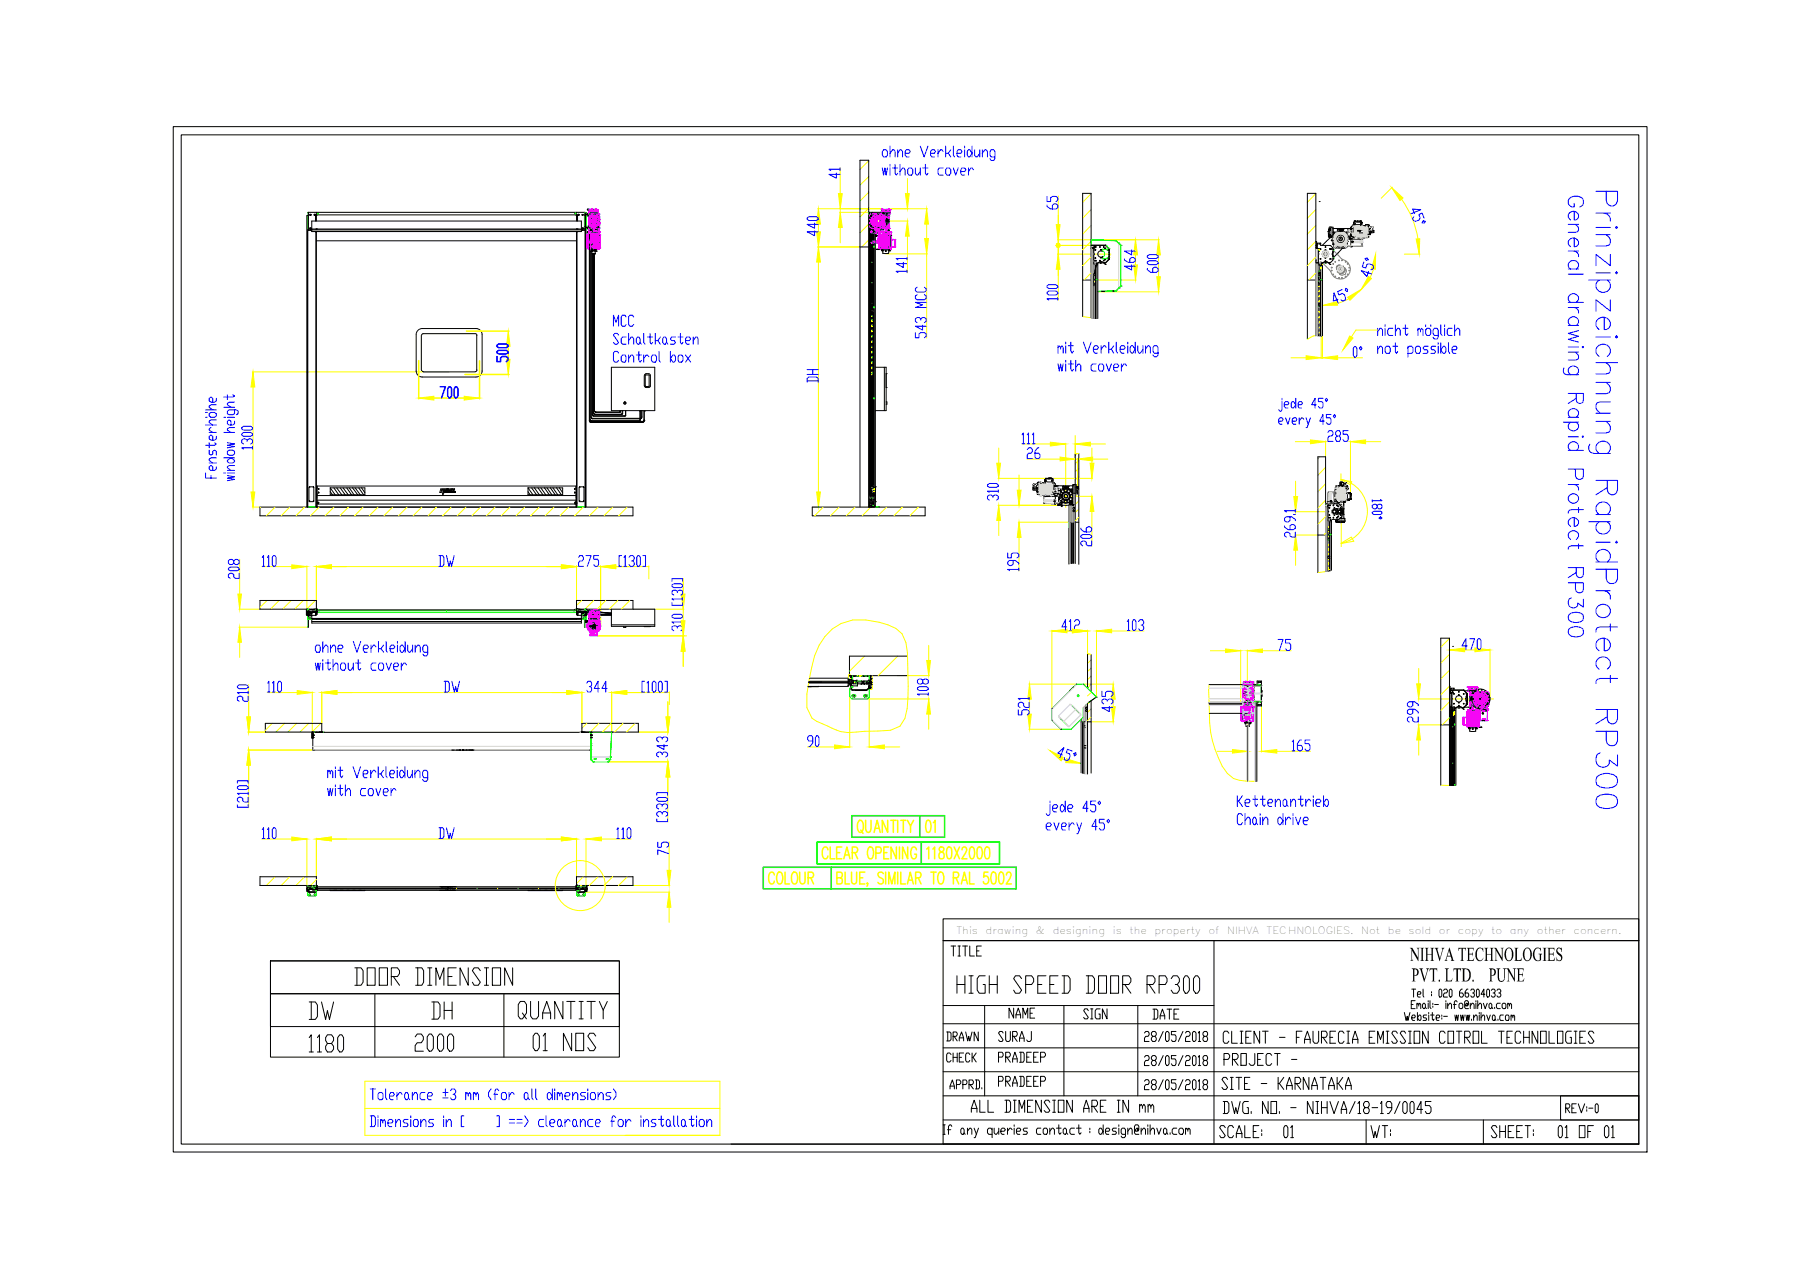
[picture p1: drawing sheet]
<svg xmlns="http://www.w3.org/2000/svg" width="297mm" height="210mm" viewBox="0 0 297 210" stroke-linecap="round" stroke-linejoin="round" font-family="sans-serif">
<defs><g id="words">
<g font-size="1.7">
<text x="157.8" y="154.1">This</text>
<text x="162.6" y="154.1">drawing</text>
<text x="170.9" y="154.1">&amp;</text>
<text x="173.7" y="154.1">designing</text>
<text x="183.6" y="154.1">is</text>
<text x="186.4" y="154.1">the</text>
<text x="190.5" y="154.1">property</text>
<text x="199.4" y="154.1">of</text>
<text x="202.5" y="154.1">NIHVA</text>
<text x="209" y="154.1">TECHNOLOGIES.</text>
<text x="224.6" y="154.1">Not</text>
<text x="229" y="154.1">be</text>
<text x="232.5" y="154.1">sold</text>
<text x="237.4" y="154.1">or</text>
<text x="240.6" y="154.1">copy</text>
<text x="246.1" y="154.1">to</text>
<text x="249.2" y="154.1">any</text>
<text x="253.6" y="154.1">other</text>
<text x="259.7" y="154.1">concern.</text>
</g>
</g></defs>
<!-- layer: DIMENSIONS -->
<g fill="none" stroke="#ff0" stroke-width=".17">
<path d="M134.9 34.4h10.6M135.1 37v1.3M138.5 35h5M138.7 27.7v4.2M138.7 37.5v2.6M143.8 36.5h6.1M146.8 34.4h6.2M149.7 29.4v2.5M149.7 39v6M152.9 37v2.4M174.5 39.6h5.6M174.6 32.3v5.7"/>
<path d="M180.1 39.6h11.2M229.8 30.9l-1.9 1.8M231.3 32.9a15.5 15.5 0 0 1 2.7 6.5M134.9 40.8h7M135.1 43.3v37.9M146.2 41.9h6.8M152.9 41.9v13.9M174.5 40.5h5.6M174.5 41.9h8.8M174.6 43v6.6M180.1 46.2h7.4M180.1 48.2h11.2"/>
<path d="M187.4 42.1v1.6M191.2 42.1v3.6M213 59h2.5M218 46.5v12.7M218.2 43.5v15.7M220.7 59h4.1M222.6 49.3l-1.9 .8M226.7 44.4l-.6 1.4M231.7 41.9h2.6M41.6 61.4h32.5M41.8 63.9v17.3M164.7 78.9h8.2"/>
<path d="M164.8 73.9v2.5M168.2 78.4v2.5M168.6 73.3h4.7M169.5 75.8h5.4M173.5 78.9h6.8M175.9 73.1v10.6M177.4 71.9v4M177.8 75.6v5.8M179.9 73.3h2.5M180.2 73.9v2.5M180.3 75.8h2.5M213.8 72.9h2.5"/>
<path d="M213.8 79.4v2.5M218.8 72.8v2.5M222.9 72.8v9M225.4 72.9h2.5M39.6 92.3v5.7M41.6 83.7h1.3M43.2 93.5h4.9M50.6 93.4v7.3M52.2 93.4v5.6M54.7 93.5h37.9M95.1 93.4v5.6M99.1 93.4v9.9"/>
<path d="M101.6 93.5h5.5M107.1 93.4v2.1M112.7 95.4v7M134.1 83.7h1.1M164.7 83.4h10.2M164.8 85.9v2.5M168 86.2h9.4M168.2 88.7v5.5M174.8 81.9h5.5M180.2 84.4v5.8M213.7 88.3h3.7M213.7 84.4h5.6"/>
<path d="M213.8 90.8v2.5M39.4 100.5h3.5M39.4 103.5h11.5M39.6 106v2.5M41 113v5.3M44.1 114.3h4.9M51.5 114.2v6.8M53.1 114.2v5.1M55.6 114.3h37.9M96 114.2v5.1M98.6 104.9h14.7M100.9 114.2v6.6"/>
<path d="M103.4 114.3h7.1M104.5 100.5h8.4M110.2 115.8v2.5M110.5 114.2v2.1M112.7 107.5v2.5M140.2 115v8.4M143.1 115.3h10.3M143.4 115v8.4M148.1 111.5h5.3M153.3 106.5v2.5M153.3 117.8v2.5M169.8 112.9h7.8"/>
<path d="M169.9 115.4v2.4M173.6 104v12.9M174.5 104.1h2.5M178.8 112.9h5M179.5 104v7M180.1 119.1h3.7M180.9 104v11M183.4 104.1h5.4M183.7 115.4v1.2M199.7 107.4h2.5M204.7 107.3v9.3M205.8 107.3v5.4"/>
<path d="M205.9 119.4v4.7M208.2 114.8v9.3M208.3 107.4h4.8M234 115.3h12.5M234 119.6h3.7M234.1 110.3v2.5M239.2 105.4v2M241.7 107.3h1.7M245.9 107.1v8.2M40.9 120.8h2.8M40.9 123.8h10.7M41 126.3v7"/>
<path d="M43.2 138.5h4.9M50.6 138.3v7.9M52.2 138.3v6.3M54.7 138.5h37.9M95.1 138.3v6.3M96.7 138.3v8M99.2 138.5h5M100.4 125.7h9.9M105.4 120.8h4.9M110.2 128.2v7.5M110.4 138.9v4.7M133.2 123.3h4.5"/>
<path d="M145.9 123.3h2.6M169.8 120.3h5.3M175.3 125.2l.7 .3M200.9 124h2.5M210.7 124h5.6M234.1 122.1v2.5M96.4 147.2h14.1M104.5 146.1h6M110.4 149.7v2.5"/>
</g>
<!-- layer: 0 -->
<g fill="#ff0" stroke="#ff0" stroke-width=".17">
<path d="M52.2 138.5l2.5-.4v.7z"/>
<path d="M92.6 138.1l2.5 .4-2.5 .3z"/>
<path d="M96.7 138.5l2.5-.4v.7z"/>
<path d="M48.1 138.1l2.5 .4-2.5 .3z"/>
<path d="M52.2 93.5l2.5-.3v.6z"/>
<path d="M92.6 93.2l2.5 .3-2.5 .3z"/>
<path d="M48.1 93.2l2.5 .3-2.5 .3z"/>
<path d="M53.1 114.3l2.5-.4v.7z"/>
<path d="M93.5 113.9l2.5 .4-2.5 .3z"/>
<path d="M49 113.9l2.5 .4-2.5 .3z"/>
<path d="M41 123.8l.3 2.5h-.6z"/>
<path d="M40.7 118.3h.6l-.3 2.5z"/>
<path d="M39.6 103.5l.2 2.5h-.5z"/>
<path d="M39.3 98h.5l-.2 2.5z"/>
<path d="M100.9 114.3l2.5-.4v.7z"/>
<path d="M109.9 118.3h.6l-.3 2.5z"/>
<path d="M110.2 125.7l.3 2.5h-.6z"/>
<path d="M134.8 81.2h.6l-.3 2.5z"/>
<path d="M135.1 40.8l.3 2.5h-.6z"/>
<path d="M152.9 109h.7l-.3 2.5z"/>
<path d="M153.3 115.3l.3 2.5h-.7z"/>
<path d="M143.4 123.3l2.5-.4v.7z"/>
<path d="M137.7 122.9l2.5 .4-2.5 .3z"/>
<path d="M187.1 43.7h.6l-.3 2.5z"/>
<path d="M187.4 39.6l.3 2.5h-.6z"/>
<path d="M191.2 39.6l.3 2.5h-.6z"/>
<path d="M190.9 45.7h.6l-.3 2.5z"/>
<path d="M239.2 107.3l2.5-.4v.7z"/>
<path d="M243.4 106.9l2.5 .4-2.5 .3z"/>
<path d="M41.4 81.2h.7l-.3 2.5z"/>
<path d="M41.8 61.4l.3 2.5h-.7z"/>
<path d="M234.1 119.6l.3 2.5h-.6z"/>
<path d="M233.8 112.8h.6l-.3 2.5z"/>
<path d="M174.3 37.1h.6l-.3 2.5z"/>
<path d="M134.8 38.3h.6l-.3 2.5z"/>
<path d="M135.1 34.4l.3 2.6h-.6z"/>
<path d="M138.7 35l.3 2.5h-.6z"/>
<path d="M138.4 31.9h.6l-.3 2.5z"/>
<path d="M149.4 31.9h.6l-.3 2.5z"/>
<path d="M149.7 36.5l.3 2.5h-.6z"/>
<path d="M152.9 34.4l.3 2.6h-.6z"/>
<path d="M152.6 39.4h.6l-.3 2.5z"/>
<path d="M99.1 93.5l2.5-.3v.6z"/>
<path d="M112.4 98h.6l-.3 2.5z"/>
<path d="M112.7 104.9l.3 2.6h-.6z"/>
<path d="M112.4 102.4h.6l-.3 2.5z"/>
<path d="M110.4 147.2l.3 2.5h-.6z"/>
<path d="M110.1 143.6h.6l-.3 2.5z"/>
<path d="M174.6 41.9l.3 2.5h-.6z"/>
<path d="M202.2 107.1l2.5 .3-2.5 .3z"/>
<path d="M205.8 107.4l2.5-.3v.6z"/>
<path d="M203.4 123.7l2.5 .3-2.5 .3z"/>
<path d="M208.2 124l2.5-.3v.6z"/>
<path d="M225.8 45.6l.5 .4-1.7 1.8z"/>
<path d="M227 41.9v2.5h-.7z"/>
<path d="M233.7 39.4h.6l-.1 2.5z"/>
<path d="M229.7 31l1.8 1.7-.5 .4z"/>
<path d="M173.6 104.1l2.5-.3v.6z"/>
<path d="M177 103.8l2.5 .3-2.5 .3z"/>
<path d="M183.7 112.9l.3 2.5h-.6z"/>
<path d="M183.4 116.6h.6l-.3 2.5z"/>
<path d="M169.9 112.9l.3 2.5h-.6z"/>
<path d="M169.6 117.8h.6l-.3 2.5z"/>
<path d="M180.9 104.1l2.5-.3v.6z"/>
<path d="M213.8 88.3l.3 2.5h-.6z"/>
<path d="M213.5 81.9h.6l-.3 2.5z"/>
<path d="M216.3 72.6l2.5 .3-2.5 .3z"/>
<path d="M222.9 72.9l2.5-.3v.6z"/>
<path d="M167.9 80.9h.6l-.3 2.5z"/>
<path d="M168.2 86.2l.3 2.5h-.6z"/>
<path d="M164.8 83.4l.3 2.5h-.6z"/>
<path d="M164.5 76.4h.6l-.3 2.5z"/>
<path d="M177.8 75.8l2.5-.4v.7z"/>
<path d="M174.9 75.4l2.5 .4-2.5 .3z"/>
<path d="M177.4 73.3l2.5-.3v.6z"/>
<path d="M173.3 73l2.6 .3-2.6 .3z"/>
<path d="M218.2 50.4l2.5-.6v.6z"/>
<path d="M222.4 49.1l2.2-1.3-1.8 1.8z"/>
<path d="M215.5 58.7l2.5 .3-2.5 .3z"/>
<path d="M218.2 59l2.5-.3v.6z"/>
<path d="M173.2 123.9l2.3 1.1-.4 .5z"/>
<path d="M176 125.2l2.4 .8-2.5-.2z"/>
<path d="M179.9 76.4h.6l-.3 2.5z"/>
<path d="M180.2 81.9l.3 2.5h-.6z"/>
<path d="M69.1 65.7l2.5-.3v.6z"/>
<path d="M76.6 65.4l2.5 .3-2.5 .3z"/>
<path d="M83.9 54.6l.3 2.5h-.6z"/>
<path d="M83.6 59.3h.6l-.3 2.5z"/>
<path d="M174.4 40.3l.2 .2v-.3zM174.4 40.3l.2 .2h-.3zM174.3 40.5l.1 .2 .2-.2z"/>
<path d="M174.4 40.7l.2 .1v-.3zM174.6 40.5l.3 .2-.3 .1zM174.6 40.5l.3 .2v-.2z"/>
<path d="M174.6 40.5h.3v-.2zM174.6 40.2l.3 .1-.3 .2z"/>
<path d="M174.6 40.5v.3l.3-.1zM174.6 40.5h.3v.2zM174.6 40.5h.3v-.2z"/>
<path d="M174.6 40.2v.3l.3-.2zM174.4 40.3l.2-.1v.3zM174.4 40.3l-.1 .2h.3z"/>
<path d="M174.3 40.5l.1 .2 .2-.2zM174.4 40.7l.2-.2v.3z"/>
</g>
<!-- layer: DIMENSIONS -->
<g fill="none" stroke="#00f" stroke-width=".17">
<path d="M133.2 36l.3-.2h1.2l.3 .2v.2l-.3 .2h-1.2l-.3-.2zM134.4 38.1v.8l-1.2-.6h1.8M134.4 36.8v.9l-1.2-.7h1.8M138 28.6v.8l-1.2-.6h1.8M138.6 27.9h-1.8l.3 .2M138.6 27.7v.4M172.8 33.9v.2l.6 .4h.9l.3-.2v-.4l-.3-.3h-.3l-.3 .3v.6M172.8 32.4v.9h.6v-.7l.3-.2h.6l.3 .2v.4l-.3 .3M233.3 35.8l-.2 .3 .2 .3 .3 .1 .6-.2 .2-.3-.3-.6 .6-.2 .3 .8M233.4 35.2l-.3-.7 1.4 .1-1.7 .7M234.9 36.4l.3 .1-.2 .3h-.3zM149.1 43.3v.8l-1.2-.6h1.8"/>
<path d="M149.7 44.8h-1.8l.3 .2M149.7 42.7h-1.8l.3 .2M149.7 42.5v.4M149.7 44.6v.4M151.1 54.9v.8h.6v-.6l.2-.2h.6l.3 .2v.4l-.3 .2M151.4 48.6l-.3 .2v.5l.3 .2h1.1l.3-.2v-.5l-.3-.2M151.4 47.4l-.3 .2v.4l.3 .2h1.1l.3-.2v-.4l-.3-.2M151.9 52.8v-.2l-.2-.2h-.3l-.3 .2v.4l.3 .2M151.9 52.6l.3-.2h.3l.3 .2v.4l-.3 .2M152.2 53.7v.8l-1.1-.7h1.7M152.8 49.9h-1.7l1.1 .4-1.1 .4h1.7M172.8 48.2l.3-.2h1.2l.3 .2v.3l-.3 .2h-1.2l-.3-.2z"/>
<path d="M172.8 47.2l.3-.2h1.2l.3 .2v.2l-.3 .2h-1.2l-.3-.2zM174.6 49.3h-1.8l.3 .2M174.6 49.1v.4M185.6 42.7v.2l.6 .4h.8l.3-.2v-.4l-.3-.2h-.3l-.2 .2v.6M186.7 43.7v.9l-1.1-.7h1.7M186.7 41.2v.9l-1.1-.7h1.7M189.3 44.3v.2l.6 .4h.9l.3-.2v-.4l-.3-.2h-.3l-.3 .2v.6M189.3 43.3l.3-.3h1.2l.3 .3v.2l-.3 .2h-1.2l-.3-.2zM189.3 42.2l.3-.2h1.2l.3 .2v.2l-.3 .3h-1.2l-.3-.3zM220.8 49.4l-.8 .3 .1-1.4 .7 1.7M221.5 47.8l-.8 .3 .3 .6 .5-.3 .3 .2 .3 .6-.1 .3-.4 .2-.3-.2M222.1 47.6l.3 .2-.1 .3-.3-.2z"/>
<path d="M223.5 57.2h.2l.2 .3v1.2l-.2 .3h-.2l-.2-.3v-1.2zM224.6 57.2l.2 .3-.2 .3-.3-.3zM225.1 43.3l-.3 .8 .6 .1 .2-.6 .3-.1 .6 .2 .2 .3-.1 .4-.4 .1M225.2 42.7l.4-.1 .2 .3-.3 .1zM225.8 44.8l-.2 .8-1-1 1.7 .6M33.9 78v.9h1.8M33.9 70.1h1.8M33.9 68.9h.3M33.9 68.1h.3M33.9 67.6h1.8M34.5 74.3v.6l.3 .2 .3-.2v-.4l.3-.2 .3 .2v.6M34.5 68.3l.3-.2h.6l.3 .2v.4l-.3 .2h-.6l-.3-.2z"/>
<path d="M34.5 76.4h1.2M34.5 73.1v.8M34.5 71.4h1.2M34.8 70.6l-.3 .2v.2l.6 .4M34.8 78.5v.4M35.4 73.1l.3 .2-.3 .2h-1.5M35.7 77v.4l-.3 .2h-.6l-.3-.2v-.4l.3-.2 .3 .2v.6M35.7 75.6h-.9l-.3 .2v.2l.6 .4M35.7 72v.4l-.3 .2h-.6l-.3-.2v-.4l.3-.2 .3 .2v.6M35.7 69.3h-.9l-.3 .2v.2l.6 .4M35.7 66.8h-.9l-.3 .2v.2l.6 .4M35.7 65.7v.5l-.3 .2h-.6l-.3-.2v-.5l.3-.2 .3 .2v.7"/>
<path d="M36.9 71.4h1.8M36.9 68.9h.3M36.9 78h.3M36.9 75.6h1.8M36.9 67.2h1.8M37.5 78.5l1.2 .2-1.2 .2 1.2 .2-1.2 .2M37.5 76l.6-.4 .6 .4v.2l-.3 .2h-.6l-.3-.2zM37.5 74.5l.3-.2h.6l.3 .2v.4l-.3 .2h-.6l-.3-.2zM37.5 73.1l1.2 .2-1.2 .2 1.2 .2-1.2 .2M37.5 68.9h1.2M37.5 78h1.2M37.5 77.6h1.2"/>
<path d="M37.5 65.1v.8M38.4 65.1l.3 .2-.3 .2h-1.5M38.7 76.8h-.9l-.3 .2v.2l.6 .4M38.7 70.6h-.9l-.3 .2v.2l.6 .4M38.7 69.5v.4l-.3 .2h-.6l-.3-.2v-.4l.3-.2 .3 .2v.6M38.7 67.6v.7l-.3 .1h-.6l-.3-.1v-.5l.3-.2h1.2l.3 .2v.5l-.3 .1M38.7 66.4h-.9l-.3 .2v.2l.6 .4M39.9 71.6l.3-.2h1.2l.3 .2v.2l-.3 .2h-1.2l-.3-.2zM39.9 70.6l.3-.3h1.2l.3 .3v.2l-.3 .2h-1.2l-.3-.2zM40.8 72.8v-.2l-.3-.2h-.3l-.3 .2v.5l.3 .2M40.8 72.6l.3-.2h.3l.3 .2v.5l-.3 .2M41.7 73.9h-1.8l.3 .2"/>
<path d="M41.7 73.7v.4M133.2 63.1v-.7l.3-.2h1.2l.3 .2v.7M133.2 62.9h1.8M133.2 61.8h1.8M133.2 61h1.8M134.1 61v.8M163 80l.3-.2h1.1l.3 .2v.2l-.3 .2h-1.1l-.3-.2zM168.7 71.7l.2-.3v1.8M168.7 73.2h.4M169.5 74.2l.2-.3h.5l.2 .3v.3l-.2 .3h-.5l-.2 .3v.6h.9M169.5 71.7l.2-.3v1.8M169.5 73.2h.4"/>
<path d="M170.4 71.7l.2-.3v1.8M170.4 73.2h.4M171.4 73.9h-.2l-.4 .6v.9l.2 .3h.4l.2-.3v-.3l-.2-.3h-.6M219.1 71.4l.2-.3h.5l.2 .3v.3l-.2 .3h-.5l-.2 .2v.6h.9M220.6 72l-.2-.3v-.3l.2-.3h.4l.2 .3-.2 .6h-.4l-.2 .2v.3l.2 .3h.4l.2-.3-.2-.5M222.5 71.1h-.9v.6h.7l.2 .3v.5l-.2 .3h-.5l-.2-.3M37.7 93.8l.3-.2h1.2l.3 .2v.2l-.3 .2h-1.2l-.3-.2zM38.6 92.5l.3-.2h.3l.3 .2v.4l-.3 .3h-.3l-.3-.3v-.4l-.3-.2h-.3l-.3 .2v.4l.3 .3h.3l.3-.3M39.5 94.6v.8h-.6l-.3-.2v-.4l-.3-.2h-.3l-.3 .2v.4l.3 .2M43.3 92l.2-.3v1.8M43.3 93.5h.4M44.1 92l.2-.3v1.8"/>
<path d="M44.1 93.5h.4M45.1 91.7h.3l.2 .3v1.2l-.2 .3h-.3l-.2-.3v-1.2zM72.4 91.7h.6l.3 .3v1.2l-.3 .3h-.6M72.7 91.7v1.8M73.7 91.7l.4 1.8 .2-.9 .2 .9 .4-1.8M95.5 92l.2-.3h.4l.2 .3v.3l-.2 .3h-.4l-.2 .3v.6h.8M96.7 91.7h.9l-.7 1.8M98.8 91.7h-.8v.6h.6l.2 .3v.6l-.2 .3h-.4l-.2-.3M102.5 91.7h-.3v1.8h.3M103 92l.2-.3v1.8M103 93.5h.4M103.8 92l.2-.3h.5l.2 .3v.3l-.2 .3h-.3"/>
<path d="M104.5 92.6l.2 .3v.3l-.2 .3h-.5l-.2-.3M105.3 91.7h.2l.2 .3v1.2l-.2 .3h-.2l-.2-.3v-1.2zM106.1 91.7h.4v1.8h-.4M110.9 99.5v.4h1.8v-.4M110.9 96.5l.3-.2h1.2l.3 .2v.3l-.3 .2h-1.2l-.3-.2zM110.9 95.9v-.4h1.8v.4M111.8 97.8v-.2l-.3-.2-.6 .2v.4l.3 .2M111.8 97.6l.3-.2 .6 .2v.4l-.3 .2M112.7 98.8h-1.8l.3 .2M112.7 98.6v.4M163.8 82.1v-.2l-.3-.2h-.2l-.3 .2v.4l.3 .2M163.8 81.9l.3-.2h.3l.3 .2v.4l-.3 .2"/>
<path d="M164.7 81.1h-1.7l.3 .2M164.7 80.8v.5M166.3 91.3v.8h.6v-.7l.3-.1h.6l.3 .1v.4l-.3 .3M167.2 92.5v.6l-.3 .2h-.3l-.3-.2v-.4l.3-.2h.9l.6 .4v.2M168.1 94h-1.8l.3 .2M168.1 93.8v.4M178.4 88.4l.3-.2h1.1l.3 .2v.2l-.3 .2h-1.1l-.3-.2zM178.4 87.2v.2l.6 .4h.8l.3-.2v-.4l-.3-.3h-.3l-.2 .3v.6M180.1 89.3v.8h-.6l-.2-.2v-.4l-.3-.2h-.3l-.3 .2v.4l.3 .2M212 86.8v.2l.6 .4h.9l.3-.2v-.4l-.3-.2h-.3l-.3 .2v.6M212.9 85.3v.6l-.3 .2h-.3l-.3-.2v-.4l.3-.2h.9l.6 .4v.2M213.5 84.9h.3"/>
<path d="M213.8 87.8v.8h-.6l-.3-.2v-.4l-.3-.2h-.3l-.3 .2v.4l.3 .2M213.8 84.3h-1.8l.3 .2M213.8 84.1v.4M39.2 113.2l.3-.2h1.2l.3 .2v.2l-.3 .3h-1.2l-.3-.3zM41 114.9v.8h-.6l-.3-.2v-.4l-.3-.2h-.3l-.3 .2v.4l.3 .2M41 114.3h-1.8l.3 .2M41 114.1v.4M44.2 112.7l.2-.3v1.8M44.2 114.2h.3M45 112.7l.2-.3v1.8M45 114.2h.4M46 112.4h.2l.3 .3v1.2l-.3 .3h-.2l-.2-.3v-1.2z"/>
<path d="M73.3 112.4h.6l.2 .3v1.2l-.2 .3h-.6M73.5 112.4v1.8M74.6 112.4l.4 1.8 .2-.9 .2 .9 .4-1.8M96.8 112.7l.2-.3h.5l.1 .6-.1 .3h-.2M97.5 113.3l.1 .3-.1 .6h-.5l-.2-.3M98.9 113.6h-.8l.6-1.2v1.8M100.2 113.6h-.9l.7-1.2v1.8M106.4 112.4h-.5v1.8h.5M106.8 112.7l.2-.3v1.8M106.8 114.2h.4M107.8 112.4h.2l.3 .3v1.2l-.3 .3h-.2l-.2-.3v-1.2zM108.9 112.4h.2l.2 .3v1.2l-.2 .3h-.2l-.3-.3v-1.2z"/>
<path d="M109.7 112.4h.4v1.8h-.4M110.9 101.6l.3-.2h1.2l.3 .2v.2l-.3 .2h-1.2l-.3-.2zM111.8 103.7v-.3l-.3-.1-.6 .1v.5l.3 .2M111.8 103.4l.3-.1 .6 .1v.5l-.3 .2M112.7 102.6h-1.8l.3 .3M112.7 102.4v.5M151.4 113.5l.3-.2h1.2l.3 .2v.2l-.3 .2h-1.2l-.3-.2zM152.3 112.3l.3-.3h.3l.3 .3v.4l-.3 .2h-.3l-.3-.2v-.4l-.3-.3h-.3l-.3 .3v.4l.3 .2h.3l.3-.2M153.2 114.5h-1.8l.3 .3M153.2 114.3v.5M168 117.1v.9h.6v-.7l.3-.2h.6l.3 .2v.5l-.3 .2M169.8 115.9v.8h-.6l-.3-.2v-.4l-.3-.2h-.3l-.3 .2v.4l.3 .2"/>
<path d="M169.8 115.3h-1.8l.3 .2M169.8 115v.5M176 103.4h-.8l.6-1.1v1.7M176.5 102.6l.2-.3v1.7M176.5 104h.4M177.3 102.6l.2-.3h.4l.3 .3v.3l-.3 .3h-.4l-.2 .2v.6h.9M181.8 114.1v.8h.6v-.6l.3-.2h.7l.3 .2v.4l-.3 .2M182.7 115.7v-.1l-.3-.3h-.3l-.3 .3v.3l.3 .2M182.7 115.6l.4-.3h.3l.3 .3v.3l-.3 .2M183.1 116.6v.8l-1.3-.6h1.9M186 102.6l.2-.3v1.7M186 104h.5"/>
<path d="M187 102.3h.3l.2 .3v1.1l-.2 .3h-.3l-.1-.3v-1.1zM187.9 102.6l.2-.3h.4l.2 .3v.3l-.2 .3h-.2M188.5 103.2l.2 .2v.3l-.2 .3h-.4l-.2-.3M210.9 105.5h.8l-.6 1.8M213 105.5h-.9v.6h.7l.2 .3v.6l-.2 .3h-.4l-.3-.3M233.1 117v.7l-.3 .2h-.2l-.3-.2v-.5l.3-.2h.8l.6 .5v.2M233.1 115.8v.6l-.3 .3h-.2l-.3-.3v-.4l.3-.2h.8l.6 .4v.2M234 118.3v.9h-.6l-.3-.3v-.4l-.3-.2h-.2l-.3 .2v.4l.3 .3M242.1 106.6h-.8l.6-1.2v1.8M242.5 105.4h.8l-.5 1.8M244 105.4h.2l.2 .3v1.2l-.2 .3h-.2l-.2-.3v-1.2zM39.2 132.8v.4h1.8v-.4"/>
<path d="M39.2 129.9l.3-.2h1.2l.3 .2v.2l-.3 .2h-1.2l-.3-.2zM39.2 129.2v-.4h1.8v.4M41 131.6v.8h-.6l-.3-.2v-.4l-.3-.2h-.3l-.3 .2v.4l.3 .2M41 130.9h-1.8l.3 .2M41 130.7v.4M43.3 136.9l.2-.3v1.8M43.3 138.4h.4M44.1 136.9l.2-.3v1.8M44.1 138.4h.4M45.1 136.6h.3l.2 .3v1.2l-.2 .3h-.3l-.2-.3v-1.2zM72.4 136.6h.6l.3 .3v1.2l-.3 .3h-.6M72.7 136.6v1.8"/>
<path d="M73.7 136.6l.4 1.8 .2-.9 .2 .9 .4-1.8M101.8 136.9l.2-.3v1.8M101.8 138.4h.4M102.6 136.9l.2-.3v1.8M102.6 138.4h.5M103.7 136.6h.2l.2 .3v1.2l-.2 .3h-.2l-.2-.3v-1.2zM108.4 135.2v.4h1.8v-.4M108.4 131.8l.3-.2h1.2l.3 .2v.2l-.3 .2h-1.2l-.3-.2zM108.4 131.2v-.4h1.8v.4M108.6 139v.8h.5v-.6l.3-.2h.6l.3 .2v.4l-.3 .2M109.3 124.5v-.2l-.3-.2h-.3l-.3 .2v.4l.3 .2M109.3 124.3l.3-.2h.3l.3 .2v.4l-.3 .2"/>
<path d="M109.3 122v-.2l-.3-.2-.6 .2v.4l.3 .2M109.3 121.8l.3-.2 .6 .2v.4l-.3 .2M109.3 134.4v-.3l-.3-.2h-.3l-.3 .2v.4l.3 .2M109.3 134.1l.3-.2h.3l.3 .2v.4l-.3 .2M109.3 133.1v-.2l-.3-.2h-.3l-.3 .2v.4l.3 .2M109.3 132.9l.3-.2h.3l.3 .2v.4l-.3 .2M109.6 122.8v.9l-1.2-.7h1.8M134.1 122.3h-.6l-.2-.3v-.3l.2-.3h.4l.2 .3v.9l-.4 .6h-.2M134.8 121.4h.1l.2 .3v1.2l-.2 .3h-.1l-.3-.3v-1.2zM175.3 124.6l-.7-.3 1-.9-.7 1.6M176.9 123.9l-.7-.3-.2 .6 .5 .2 .1 .4-.2 .5-.3 .2-.4-.1-.1-.4M177.2 124.4l.3-.2 .1 .3-.3 .2z"/>
<path d="M213.2 122.4l.3-.3v1.8M213.2 123.9h.5M214.7 122.1h-.2l-.4 .6v.9l.2 .3h.4l.2-.3v-.3l-.2-.3h-.6M216.2 122.1h-.8v.6h.6l.2 .3v.6l-.2 .3h-.4l-.2-.3M110.3 140.9l-1.7-.7v.8"/>
</g>
<!-- layer: 0 -->
<path d="M174.6 38v2.2M174.6 40.8v2.2" fill="none" stroke="#ff0" stroke-width=".25"/>
<g fill="none" stroke="#ff0" stroke-width=".17">
<path d="M52.4 35.2h.1l-.1 .1M94.9 35.2h.1l-.1 .1M96.7 37.7h.1M96.7 37.6h.1M96.7 35.4h.1M96.7 35.3h.1M96.9 37.7h.2M96.9 37.6h.2M96.9 35.4h.2M96.9 35.3h.2M97 35.7h.1M97 35.5h.1"/>
<path d="M97.1 37.4h.1M97.1 37.3h.1M97.8 37.4h.4M97.8 37.3h.4M97.8 35.7h.3M97.8 35.5h.3M143.4 31.7l-1.5 1.5M143.4 26.5l-1.5 1.5M143.4 29.2l-1.5 1.4M143.4 34.4l-1.5 1.4M143.4 37l-1.5 1.4M143.4 39.6l-1.2 1.2"/>
<path d="M143.9 39.9h.1M143.9 36.5h.1M180.1 31.9l-1.4 1.5M180.1 34.6l-1.4 1.4M180.1 37.2l-1.4 1.4M180.1 39.8l-1.4 1.4M217.1 31.9l-1.4 1.5M217.1 34.6l-1.4 1.4M217.1 37.2l-1.4 1.4M217.1 39.8l-1.4 1.4M143.9 51.4h.1M143.9 59.8h.1"/>
<path d="M143.9 51.3v.1M143.9 58.9h.1M143.9 58.1h.1M143.9 52.1h.1M143.9 53.8h.1M143.9 54.7h.1M143.9 56.3v.1M143.9 55.5h.1M143.9 53h.1M143.9 54.6v.1M143.9 50v.1M143.9 46.6v.1"/>
<path d="M143.9 43.3h.1M143.9 51.3h.1M143.9 57.2h.1M143.9 51.7v.5M143.9 55.5v.1M143.9 52.7v.3M143.9 53.6v.3M143.9 54.4v.4M143.9 55.3v.4M143.9 56.2v.3M143.9 57.1v.3M143.9 57.9v.4"/>
<path d="M143.9 58.8v.4M143.9 59.7v.3M144.2 50.7h.1l-.1 .1M144.2 40.7l.1-.1-.1 .2M178.7 52.2l2.5 .4M180.1 42.4l-1.4 1.4M180.1 45l-1.2 1.2M180.4 40.5h.1M180.6 45.1h.1M180.6 46.5h.1M180.7 45h.1M180.7 44.9h.1"/>
<path d="M180.7 44.8h.1M180.7 44.7h.1M180.7 44.6h.1M180.7 44.5h.1M180.7 44.4h.1M180.7 40.5h.1M180.8 44.4h.1M180.8 44.2h.1M180.8 44.1h.1M180.9 43.8h.1M180.9 43.9v.1M180.9 46.2l.1-.1v.1"/>
<path d="M180.9 43.7h.1M181 43.6h.1M181 43.5h.1M181.1 43.5h.1M181.1 40.5h-.1M181.2 43.4h.1M181.2 43.3l-.1 .1M181.2 43.3h.1M181.3 43.3h.1M181.4 40.5h.1M181.4 43.3h.1M181.5 43.3v.1"/>
<path d="M181.5 43.3h.1M181.6 43.4h.1M181.6 43.3h.1M181.7 43.3h.1M181.7 40.5h.1M181.8 43.3v.1M181.9 43.3h.1M182 40.5h.1M182.1 43.3v.1M182.3 43.6h.1M182.4 40.5h-.1M182.6 40.6h.1"/>
<path d="M182.7 40.8h.1M182.9 40.9v.1M183 42.1h.1M183 42.5h.1M183 41.1v.1M183 41.5h.1M183 41.8v.1M217.1 42.4l-1.4 1.4M217.1 45l-1.1 1.2M217.6 41.9v.1M217.6 41.3h.1M217.6 41.2h.1"/>
<path d="M217.6 44.7h.1M217.6 54.8h.1M217.6 53.1l.1 .1M217.6 52.3h.1M217.6 51.4v.1M217.6 50.6h.1M217.6 53.9l.1 .1M217.6 49.7h.1M217.6 48.9h.1M217.6 48v.1M217.6 47.1l.1 .2-.1-.1M217.6 54.8l.1 .1"/>
<path d="M217.6 46.4h.1M217.6 46.3v.1M217.6 50.5l.1 .2M217.6 49.7l.1 .1M217.6 48.8l.1 .2M217.6 48l.1 .1M217.6 45.6h.1M217.6 45.5l.1 .1M217.6 46.3l.1 .1M217.6 45.4l.1 .2M217.7 44.7h.1M217.7 54h.1"/>
<path d="M217.7 50.6h-.1M217.7 51.5l-.1-.1 .1 .1M217.7 52.3v.1M217.7 46.9l-.1 .3M217.7 46.1l-.1 .3M217.7 47.8l-.1 .4M217.7 48.7l-.1 .4M217.7 49.6l-.1 .3M217.7 50.4l-.1 .4M217.7 51.3l-.1 .4M217.7 52.2l-.1 .3M217.7 53.1l-.1 .3"/>
<path d="M217.7 54l-.1 .3M217.7 54.8l-.1 .4M217.7 45.5l-.1 .1M217.7 41.3h.1M217.7 41.2h.1M217.7 52.3h-.1M217.7 54.8h-.1M217.7 45h.1M217.7 44.9h.1M217.7 45.1l-.1 .5M217.8 44.8h.1M217.8 44.7h.1"/>
<path d="M217.8 44.6h.1M217.8 44.5h.1M217.8 44.4h.1M217.9 44.4h.1M217.9 44.2h.1M217.9 41.1h.1l-.1 .1M217.9 42.7h.1l-.1 .1M217.9 44.1h.1M217.9 43.8h.1M217.9 43.9v.1M218 43.8h.1M218 46.2l.1-.1-.1 .1"/>
<path d="M218 43.7h.1M218.1 43.6h.1M218.1 43.5h.1M218.2 43.5h.1M218.2 43.4h.1M218.2 55.4a2.76 2.76 0 0 0-2.5 .6M218.3 43.3h.1M218.4 43.3h.1M218.5 43.3h.1M218.6 43.3h.1M218.7 41.3l.1-.1-.1 .1M218.7 42.6l.1-.1-.1 .1"/>
<path d="M218.7 43.4h.1M218.7 43.3h.1M218.7 40.7v.1M218.7 43v.1M218.8 43.3h.1M219 43.3h.1M219.4 43.6h.1M219.5 41.1h.1l-.1 .1M219.5 42.7h.1l-.1 .1M219.9 41.9v.1M143.8 78.9h.1M143.9 62.2h.1"/>
<path d="M143.9 74.2h.1M143.9 77.1h.1M143.9 73.7h.1M143.9 70.3h.1M143.9 67h.1M143.9 61.4v.1M143.9 63.6h.1M143.9 60.6h.1M143.9 60.5v.1M143.9 61.5v-.1v.5M143.9 78.9h.1M143.9 60.6v.3"/>
<path d="M144.2 65.8l.1-.1-.1 .1M177.4 74.8h.6M177.8 74.8l-.4 .4M178 75.9l-.6 .6M178 77.3l-.6 .5M178 78.6l-.6 .6M178 80l-.6 .5M217.8 75.4l-.3 .3M218.8 77.1l-1.3 1.3M218.8 79.8l-1.3 1.3M43 83.7l-.1 .1M44.1 99.1l-1.2 1.1"/>
<path d="M45.4 83.7l-1.4 1.4M46.1 99.1l-1.5 1.4M47.8 83.7l-1.4 1.4M48.1 99.1l-1.5 1.4M50.1 99.1l-1.5 1.4M50.3 83.7l-1.5 1.4M52 99.1l-1.4 1.4M52.5 81.3l.1-.1v.1M52.5 80.7l.1-.1v.2M52.7 83.7l-1.5 1.4M55.1 83.7l-1.4 1.4M57.5 83.7l-1.4 1.4"/>
<path d="M59.9 83.7l-1.4 1.4M62.4 83.7l-1.5 1.4M64.8 83.7l-1.5 1.4M67.2 83.7l-1.4 1.4M69.6 83.7l-1.4 1.4M72 83.7l-1.4 1.4M74.5 83.7l-1.5 1.4M76.9 83.7l-1.4 1.4M79.3 83.7l-1.4 1.4M81.7 83.7l-1.4 1.4M84.1 83.7l-1.4 1.4M86.6 83.7l-1.5 1.4"/>
<path d="M89 83.7l-1.4 1.4M91.4 83.7l-1.4 1.4M93.8 83.7l-1.4 1.4M94.8 81.3l.1-.1-.1 .1M94.8 80.7l.1-.1-.1 .2M96 99.1l-.9 .8M96.2 83.7l-1.4 1.4M98 99.1l-1.5 1.4M98.7 83.7l-1.4 1.4M100 99.1l-1.5 1.4M101.1 83.7l-1.4 1.4M102 99.1l-1.5 1.4"/>
<path d="M103.5 83.7l-1.4 1.4M103.9 99.1l-1.4 1.4M135.9 83.7l-1.5 1.4M138.5 83.7l-1.5 1.4M141.1 83.7l-1.4 1.4M143.6 82h.1M143.6 82.2h.1M143.7 82.9h.1M143.7 83h.1M143.7 81.8h-.1M143.7 82.5h-.1M143.7 82.7h-.1"/>
<path d="M143.7 82.8h.1M143.7 83.2h.1M143.7 82.3l-.1 .1M143.7 83.3v.1M143.7 83.7l-1.4 1.4M143.7 81.6v.1M143.7 83.5v.1M143.8 82.9h.1M143.8 82l-.1 .1M143.8 83v.1M143.9 81.7l-.1 .1M143.9 83.1h.1"/>
<path d="M143.9 81.6v.1M143.9 82h.1M144 83.4l.1 .1zM144 81.8l-.1 .1M144 82.1v.1M144.1 82.2l-.1 .1M144.1 82.4v.1M144.1 82.6h.1M144.1 82.8l-.2 .2M144.2 80.7h.1M144.2 80.8h.1M144.2 80.9h.1"/>
<path d="M144.2 81h.1M144.2 81.1h.1M144.2 81.2h.1M144.2 81.8l-.1 .1M144.2 82h-.1M144.2 82.2h-.1M146.3 83.7l-1.4 1.4M148.9 83.7l-1.4 1.4M151.6 83.7l-1.5 1.4M178 81.3l-.6 .6M178 82.7l-.6 .6M178 84l-.6 .6"/>
<path d="M178 85.4l-.6 .5M218.8 82.5l-1.3 1.3M218.8 85.2l-1.3 1.3M218.8 88l-.3 .3M219.2 83.8h.1M219.2 87h.1M219.2 93h.1M219.2 92.2l.1 .1M219.2 91.5h.1M219.2 90.7h.1zM219.2 89.9l.1 .1zM219.3 89.2h.1"/>
<path d="M219.2 89.9l.1 .1M219.2 88.5h.1M219.2 87.7h.1M219.2 88.4l.1 .1M219.2 89.1l.1 .1M219.2 87.6l.1 .1M219.2 86.9v.1M219.3 86.9h.1M219.3 94h.1M219.3 93.7v.1M219.3 86.9v.1M219.3 88.5v.1"/>
<path d="M219.3 87.3l-.1 .4M219.3 88.2l-.1 .3M219.3 88.9l-.1 .4M219.3 89.7l-.1 .3M219.3 90.5l-.1 .3M219.3 91.3l-.1 .3M219.3 92.1l-.1 .3M219.3 92.9l-.1 .3M219.3 93.7l-.1 .3M219.3 88.4l-.1 .1M219.3 90.7h-.1M219.3 83.8h.1"/>
<path d="M219.5 88.2h.1v.1M219.7 94.1l-2.2 .4M44.9 119.4l-1.1 1.1M47 119.4l-1.5 1.4M49 119.4l-1.5 1.4M50.9 119.4l-1.4 1.4M50.9 101h.1v.1M52.9 119.4l-1.4 1.4M96.4 101h.1l-.1 .1M96.8 119.4l-.8 .8M96.9 102.6h.2M96.9 102.5h.2"/>
<path d="M97 101h.1M97 100.8h.1M97.8 101h.3M97.8 100.8h.3M98.8 119.4l-1.4 1.4M100.9 119.4l-1.5 1.4M102.8 119.4l-1.4 1.4M104.8 119.4l-1.4 1.4M133.6 112.6l.1 .1M137.3 103.8l1.5-.9 1.9-.6a13.8 13.8 0 0 1 7.1 1.4l1.1 .9 .6 1.4a55.1 55.1 0 0 1 .2 10.9l-.4 1.7-.8 1.2-1.5 .7-5.7 .3a6.5 6.5 0 0 1-4.7-1l-1.8-.8-.8-.5-.8-1.7v-2.3l.8-4.4a10.3 10.3 0 0 1 3.3-6.3zM140.2 111.5h.1M140.3 112.3v.1"/>
<path d="M140.4 112l.1 .1M140.4 111.9l.1 .1h-.1M140.4 111.7h.1M140.4 111.5l.1 .1M140.5 112.2l-.1 .1h.1M140.5 111.7h-.1M140.6 111.6l.2-.1 .1 .1M140.6 111.5l.1 .1M141 111.5l.1 .1M141.1 112.6h-.1M141.1 112.5h-.1M141.2 112.6h.1"/>
<path d="M141.2 111.5v.1M141.4 111.5v.1M141.4 111.5l-.1 .1M141.5 111.5l.1 .1M141.7 111.5l.1 .1M141.9 111.5l.1 .1M142 111.5l-.1 .1M142.1 111.5l.1 .1M142.3 111.5l.1 .1M142.5 111.5l.1 .1M142.6 111.5l-.1 .1M142.7 108.3l-2.5 2.5"/>
<path d="M142.7 111.5l.1 .1M142.9 111.5l.1 .1M143.1 111.6l.2-.1 .1 .1M143.1 111.5l.1 .1M143.4 113.3l.1 .1M143.4 113.1h.1M143.4 112.3v.1M143.4 112.8h.1M143.4 112.3h.1M143.4 112.4l.1 .1M143.5 111.5l.2 .2M143.5 112.5h.1"/>
<path d="M143.5 113.4h-.1M143.6 113.5l.1 .1M143.6 112.7l.1 .2M143.6 113.4l.1 .1M143.6 112.4l.1 .1M143.7 113.2v.1M143.7 112.6v.1M143.7 112v.1v.1M143.7 112.2v.1M143.7 111.8v.2M143.7 111.5l-.1 .1M143.7 112.7l-.3 .1v-.1"/>
<path d="M143.7 113v.1M143.7 111.8v.1M143.7 112.4l-.1 .1M148.1 108.3l-3.2 3.2M178.7 119.1h-.1M179.5 107.9l.6 .1M179.7 107.9l-.2 .2M180.1 108.9l-.6 .6M180.1 110.3l-.6 .5M180.1 111.6l-.6 .6M180.1 112.9l-.6 .6M180.1 114.3l-.6 .5"/>
<path d="M180.1 115.6l-.6 .6M180.1 117l-.6 .5M180.1 118.3l-.6 .6M199.5 113l-.1 .8 .1 2.2a19.4 19.4 0 0 0 2.2 10.4 3.9 3.9 0 0 0 3.9 2.5h1.8M239.2 105.4l-1.4 1.4M239.2 108l-1.4 1.4M239.2 110.6l-1.4 1.4M239.2 113.2l-1.4 1.5M239.2 115.8l-1.4 1.4M239.2 118.4l-1.2 1.2M239.5 113.9h.1M239.6 115.3v.1"/>
<path d="M239.7 118.5h.1M239.7 118.4h.1M239.7 118.3h.1M239.7 119.9v.1M239.8 118.2h.1M239.8 118.1h.1M239.8 117.9h.1M239.8 113.9h.1M239.8 118v.1M239.9 117.8h.1M239.9 117.6h.1M239.9 114.5h.1l-.1 .1"/>
<path d="M239.9 116.1h.1l-.1 .1M239.9 117.5h.1M240 117.4h.1M240 117.2h.1M240 119.6l.1-.1-.1 .1M240 117.1h.1M240.1 117h.1M240.2 113.9h-.1M240.2 116.9h.1M240.3 116.8h.1M240.3 116.7l-.1 .1M240.3 116.7h.1"/>
<path d="M240.4 116.7h.1M240.5 113.9h.1M240.5 116.7h.1M240.6 116.7v.1M240.6 116.7h.1M240.7 114.2l.1-.1-.1 .1M240.7 116.5l.1-.1-.1 .1M240.7 114.7l.1-.1-.1 .1M240.7 116l.1-.1-.1 .1M240.7 116.8h.1M240.7 116.7h.1M240.8 116.7h.1"/>
<path d="M240.8 113.9h.1M240.9 116.7v.1M241 116.7h.1M241.1 113.9h.1M241.3 116.7l-.1 .1M241.4 117h.1M241.5 113.9h-.1M241.5 114.5h.1l-.1 .1M241.5 116.1h.1l-.1 .1M241.7 114h.1M241.8 115.3h.1v.1M241.9 114.2h-.1"/>
<path d="M242 114.3v.1M242.1 115.6h.1M242.1 115.9h.1M242.1 114.5v.1M242.1 114.9h.1M242.1 115.2v.1M242.7 115.1l.2-.1-.1 .2M242.7 115.6l.2-.1-.1 .2M243 114.5l.1-.1-.1 .1M243 116.2l.1-.1-.1 .2M243.3 114.1l.2-.1-.1 .2M243.3 116.5l.2-.1-.1 .2"/>
<path d="M243.9 116.8l.2-.1-.1 .2M243.9 113.9l.2-.1-.1 .1M244.2 116l.1-.1-.1 .1M244.2 114.7l.1-.1-.1 .1M244.4 116.8l.2-.1-.1 .2M244.4 113.9l.2-.1-.1 .1M245 116.5l.2-.1-.1 .2M245 114.1l.2-.1-.1 .2M245.6 115.6l.2-.1-.1 .2M245.6 115.1l.2-.1-.1 .2M98.1 125.2l.1 .1zM100.1 125.2l.1 .1z"/>
<path d="M178.9 127.6h.1M178.9 125.2l.1 .1M178.9 122.1l.1 .1M237.8 129.6h2.5M239.7 125.9h.1M240.1 129.5h-.1M43 144.7l-.1 .1M45.4 144.7l-1.4 1.4M47.8 144.7l-1.4 1.4M50.3 144.7l-1.5 1.4M50.6 146.8h.1M50.6 146.7h.1"/>
<path d="M50.6 146.5l.1 .1M50.6 146.5h.1M50.6 146.4h.1M50.6 146.2h.1M50.6 146.6h.1M50.7 146.1h.1M50.7 146.9l-.1 .1M50.7 146.8v.1M50.7 146.3h-.1M50.7 146.1v.1M50.7 147.1h.1M50.7 146.5l.1 .1"/>
<path d="M50.7 147h.1M50.8 147h.1M50.8 146.9h.1M50.8 146.7h-.2M50.8 146.1v.1M50.8 146.5l-.2 .1M50.9 146.1v.1M51 146.1l.6 .1M51.1 146.1v.1M51.2 146.1v.1M51.3 146.1v.1M51.4 146.1v.1"/>
<path d="M51.4 146.1l.1 .1M51.7 146.1v.1M51.7 146.1l.1 .1M51.8 146.1l.4 .1M51.9 146.6h-.1M51.9 146.1l.1 .1M52 146.1l.1 .1M52.1 146.4v.1M52.1 146.4h.1M52.1 146.5h.1M52.1 146.3h.1M52.1 146.2h.1"/>
<path d="M52.1 146.1v.1M52.2 145.1l-1 1M55 146.6l.1 .1M58.4 146.6l.1 .1M61.8 146.6v.1M65.2 146.6v.1M68.6 146.6v.1M71.9 146.6l.1 .1M75.3 146.6l.1 .1M78.7 146.6l.1 .1M82.1 146.6v.1M85.5 146.6v.1"/>
<path d="M88.8 146.6l.1 .1M92.2 146.6l.1 .1M95.1 146.1l.1 .1M95.2 146.5h.1M95.2 146.3h.1M95.2 146.4h.1M95.2 146.1l.1 .1M95.3 146.5h.1M95.3 146.2h.1M95.3 146.1h.1M95.4 146.1v.1M95.5 146.1v.1"/>
<path d="M95.5 146.6h.1M95.6 146.6h-.1M95.6 146.1h.1M95.6 146.6h.1M95.6 146.1l.1 .1M95.7 146.1l.1 .1M95.8 146.1l.1 .1M95.9 146.1v.1M96 146.1l-.1 .1M96 146.1l.1 .1M96.1 146.1h.1M96.2 146.1v.1"/>
<path d="M96.2 144.7l-1.1 1.1M96.3 146.1v.1M96.4 146.1h.1M96.4 146.1l.1 .1M96.5 146.9l.1 .1M96.5 146.8l.1 .1M96.5 146.7h.1M96.5 146.1l.1 .1M96.6 146.7h.1M96.6 146.5v.1M96.6 146.8l-.1 .1M96.6 147h.1"/>
<path d="M96.6 146.6h.1M96.6 146.1l.1 .1M96.7 147v.1M96.7 146.4h.1M96.7 146.6v.1M96.7 146.7h-.1M96.7 147h.1M96.7 146.7v.1M96.7 146.5v.1M96.7 146.5h.1M96.7 146.8h.1M96.7 146.9h.1"/>
<path d="M96.7 146.3h.1M96.7 146.2h.1M96.7 146.5l-.1 .1M98.7 144.7l-1.4 1.4M101.1 144.7l-1.4 1.4M103.5 144.7l-1.4 1.4M60.2 178.4h58.6v9h-58.6zM60.2 182.9h58.6"/>
<circle cx="95.8" cy="146.1" r="4.1"/>
</g>
<g fill="none" stroke="#00f" stroke-width=".17">
<path d="M61.1 179.7h.8M61.5 179.7v1.8M63.6 179.7v1.5l.3 .3M73.5 179.7v1.2M74.4 180l.2-.3h.4l.2 .3v.3l-.2 .3h-.2M81 179.7l-.4 .6v.6l.4 .6M82.3 180l-.2-.3h-.2l-.2 .3v1.5M87.8 179.7v1.5l.2 .3M88.4 179.7v1.5l.2 .3M91.2 179.7v1.8M91.5 179.7v.3M97 179.7v.3"/>
<path d="M101.2 179.7l.5 .6v.6l-.5 .6M61.1 184.1h.6l.2 .3v1.2l-.2 .3h-.6M61.3 184.1v1.8M62.4 184.1v.3M62.4 184.7v1.2M62.6 180.3h.4l.2 .3v.6l-.2 .3h-.4l-.2-.3v-.6zM62.8 185l.2-.3 .2 .6M62.8 184.7v1.2M63.2 185l.2-.3 .2 .3v.9M64 185.3h.7l.2-.3-.2-.3h-.5l-.2 .3v.6l.2 .3h.5M64.3 180.9h.6l.2-.3-.2-.3h-.4l-.2 .3v.6l.2 .3h.4M65.3 185.3l.4-.6h.2l.2 .3v.9"/>
<path d="M65.3 184.7v1.2M65.5 180.3v1.2M66.4 180.6l-.3-.3h-.2l-.4 .6M67 180.3h.2l.2 .3v.6l-.2 .3h-.2l-.2-.3v-.6zM67.4 184.7h-.7l-.2 .3 .2 .3h.5l.2 .3-.2 .3h-.7M67.4 181.2l.2 .3M67.8 184.1v.3M67.8 184.7v1.2M68 180.9l.5-.6h.2l.2 .3v.9M68 180.3v1.2M68.4 184.7h.4l.2 .3v.6l-.2 .3h-.4l-.2-.3v-.6zM69.4 185.3l.5-.6h.2l.2 .3v.9"/>
<path d="M69.4 184.7v1.2M70.1 180.3h-.6l-.2 .3v.6l.2 .3h.6M70.5 180.9h.7l.2-.3-.2-.3h-.4l-.3 .3v.6l.3 .3h.4M71.6 184.7h-.7l-.2 .3 .2 .3h.4l.3 .3-.3 .3h-.6M73.1 181.2h.8M73.1 180.3h.8M73.2 184.1v.3M73.2 184.7v1.2M73.6 185.3l.5-.6h.2l.2 .3v.9M73.6 184.7v1.2M75 180.6l.2 .3v.3l-.2 .3h-.4l-.2-.3M76.6 184.1h-.5v1.8h.5"/>
<path d="M76.8 180.6l.3-.3 .2 .3v.3M76.8 180.3v1.2M77.3 180.6l.2-.3 .2 .3v.9M78.1 180.6l.2-.3 .2 .3v.3M78.1 180.3v1.2M78.5 180.6l.3-.3 .2 .3v.9M81.5 180.6h.6M82 184.1h.4v1.8h-.4M82.9 180.3h.5l.2 .3v.6l-.2 .3h-.5l-.2-.3v-.6zM84 180.3v1.2M84 184.7h.9M84 185.3h.9"/>
<path d="M84.9 180.6l-.3-.3h-.2l-.4 .6M85.3 184.7h.9M85.3 185.3h.9M86.6 184.1l.6 .9-.6 .9M86.7 180.3h.2l.2 .3v.6l-.2 .3h-.2l-.2-.3v-.6zM87.1 181.2l.2 .3M89.7 184.7h-.6l-.2 .3v.6l.2 .3h.6M90.1 184.1v1.5l.2 .3M90.5 180.3h.2l.5 .6-.5 .6h-.2l-.2-.3v-.6zM90.7 185.3h.7l.2-.3-.2-.3h-.5l-.2 .3v.6l.2 .3h.5M91.5 180.3v1.2M92 180.6l.2-.3 .2 .3v.3"/>
<path d="M92 180.3v1.2M92.2 184.7h.2l.2 .3v.6l-.2 .3h-.2l-.2-.3v-.6zM92.4 180.6l.2-.3 .2 .3v.9M92.6 185.6l.3 .3M93.2 180.9h.7l.2-.3-.2-.3h-.5l-.2 .3v.6l.2 .3h.5M93.2 184.7v1.2M94.1 185l-.2-.3h-.2l-.5 .6M94.5 180.9l.4-.6h.2l.2 .3v.9M94.5 180.3v1.2M94.7 184.7h.2l.2 .3v.6l-.2 .3h-.2l-.2-.3v-.6zM95.1 185.6l.2 .3M95.8 185.3l.4-.6h.2l.2 .3v.9"/>
<path d="M95.8 184.7v1.2M96.6 180.3h-.6l-.2 .3 .2 .3h.4l.2 .3-.2 .3h-.6M97 180.3v1.2M97.6 180.3h.5l.2 .3v.6l-.2 .3h-.5l-.2-.3v-.6zM97.8 184.7h-.6l-.2 .3v.6l.2 .3h.6M98.3 185.3h.6l.2-.3-.2-.3h-.4l-.2 .3v.6l.2 .3h.4M98.7 180.9l.4-.6h.2l.2 .3v.9M98.7 180.3v1.2M100.8 185h.6M100.8 180.3h-.6l-.2 .3 .2 .3h.4l.2 .3-.2 .3h-.6M101.6 184.4l-.2-.3h-.2l-.2 .3v1.5M102.2 184.7h.4l.2 .3v.6l-.2 .3h-.4l-.2-.3v-.6z"/>
<path d="M103.3 184.7v1.2M104.1 185l-.2-.3h-.2l-.4 .6M105.8 184.1v.3M105.8 184.7v1.2M106.2 185.3l.4-.6h.2l.2 .3v.9M106.2 184.7v1.2M108.3 184.7h-.6l-.2 .3 .2 .3h.3l.3 .3-.3 .3h-.5M108.7 184.7h.8M109.1 184.1v1.5l.2 .3 .2-.3M110.2 184.7h.2l.2 .3v.6l-.2 .3h-.2l-.2-.3v-.6zM110.6 185.6l.2 .3M111.2 184.1v1.5l.2 .3"/>
<path d="M111.8 184.1v1.5l.2 .3M112.7 184.7h.2l.2 .3v.6l-.2 .3h-.2l-.2-.3v-.6zM113.1 185.6l.2 .3M113.7 184.7h.8M114.1 184.1v1.5l.2 .3 .2-.3M114.9 184.1v.3M114.9 184.7v1.2M115.6 184.7h.4l.2 .3v.6l-.2 .3h-.4l-.2-.3v-.6zM116.6 185.3l.4-.6h.2l.2 .3v.9M116.6 184.7v1.2"/>
</g>
<!-- layer: NOTES -->
<g fill="none" stroke="#00f" stroke-width=".17">
<path d="M145.6 27.7l.2 1.2 .2-1.2 .2 1.2 .2-1.2M145.8 24.7h.4l.2 .3v.6l-.2 .3h-.4l-.2-.3v-.6zM146.9 25.3l.4-.6h.2l.2 .3v.9M146.9 24.1v1.8M146.9 27.1v.3M146.9 27.7v1.2M147.3 27.7h.8M147.7 27.1v1.5l.2 .3 .2-.3M148.1 25.3l.4-.6h.2l.2 .3v.9M148.1 24.7v1.2M148.5 28.3l.4-.6h.3l.2 .3v.9M148.5 27.1v1.8"/>
<path d="M149.4 25.3h.6l.2-.3-.2-.3h-.4l-.2 .3v.6l.2 .3h.4M150 27.7h.4l.2 .3v.6l-.2 .3h-.4l-.2-.3v-.6zM151.1 27.7v.9l.2 .3h.1l.5-.6M151.9 24.1l.6 1.8 .6-1.8M151.9 27.7v1.2M152.3 27.7h.8M152.7 27.1v1.5l.2 .3 .2-.3M153.6 25.3h.6l.2-.3-.2-.3h-.4l-.2 .3v.6l.2 .3h.4M154.8 24.7v1.2M155.6 25l-.2-.3h-.2l-.4 .6M155.6 27.7h-.6l-.2 .3v.6l.2 .3h.6M156.1 24.1v1.8"/>
<path d="M156.3 27.7h.4l.2 .3v.6l-.2 .3h-.4l-.2-.3v-.6zM156.5 25.3l.4 .6M156.9 24.7l-.4 .6h-.4M157.3 24.1v1.5l.2 .3M157.3 27.7l.4 1.2 .4-1.2M157.9 25.3h.7l.2-.3-.2-.3h-.5l-.2 .3v.6l.2 .3h.5M158.6 28.3h.6l.2-.3-.2-.3h-.4l-.2 .3v.6l.2 .3h.4M159.2 24.1v.3M159.2 24.7v1.2M159.8 24.7h.2l.4 .6-.4 .6h-.2l-.2-.3v-.6zM159.8 27.7v1.2M160.4 24.1v1.8"/>
<path d="M160.6 28l-.2-.3h-.2l-.4 .6M160.8 24.7v.9l.3 .3h.2l.4-.6M161.7 24.7v1.2M162.1 25.3l.4-.6h.2l.3 .3v.9M162.1 24.7v1.2M164.2 25.9h-.7l-.1-.3v-.6l.1-.3h.5l.2 .3v1.2l-.2 .3h-.5l-.1-.3M258.8 37h1.7M259.8 33.6v.5a.85 .85 0 0 1-1-.6 .85 .85 0 0 1 .6-1 1.41 1.41 0 0 1 1.9 .6l-.1 .7-.5 .3M259.8 34.9v1.4a.72 .72 0 0 0 .7-.7 .72 .72 0 0 0-.7-.7 .79 .79 0 0 0-.9 .4 .79 .79 0 0 0 .3 1M259.8 39.3v1.4a.72 .72 0 0 0 .7-.7 .72 .72 0 0 0-.7-.7 .79 .79 0 0 0-.9 .4 .79 .79 0 0 0 .3 1M260 37l.5 .6-.1 .6-.4 .1h-1.2M263.4 31.6h3.5v1.5a.93 .93 0 0 1-.9 .9 .93 .93 0 0 1-.9-.9v-1.5"/>
<path d="M263.4 35.2h2.3M263.4 37.5h2.3M263.4 38.7h2.3M264.7 35.2a1.14 1.14 0 0 1 1 1.3M265.1 38.7l.6 .9v.5l-.1 .3-.5 .2h-1.7M266.8 37.4l.1 .1-.1 .2-.2-.2zM101.2 53.8v-1.8l.5 1.2 .4-1.2v1.8M102.1 55.3l-.2-.3h-.5l-.2 .3 .9 1.2-.2 .3h-.5l-.2-.3M102.1 58.3l-.2-.3h-.5l-.2 .3v1.2l.2 .3h.5l.2-.3M102.7 58.6h.4l.2 .3v.6l-.2 .3h-.4l-.2-.3v-.6zM103.3 52.3l-.2-.3h-.4l-.2 .3v1.2l.2 .3h.4l.2-.3M103.3 55.6h-.6l-.2 .3v.6l.2 .3h.6"/>
<path d="M103.7 56.2l.5-.6h.2l.2 .3v.9M103.7 59.2l.5-.6h.2l.2 .3v.9M103.7 55v1.8M103.7 58.6v1.2M104.6 52.3l-.2-.3h-.5l-.2 .3v1.2l.2 .3h.5l.2-.3M105 58.6h.8M105.2 55.6h.2l.2 .3v.6l-.2 .3h-.2l-.2-.3v-.6zM105.4 58v1.5l.2 .3 .2-.3M105.6 56.5l.2 .3M106.2 55v1.5l.2 .3M106.2 58.6v1.2M106.9 55.6h.8"/>
<path d="M107.1 58.9l-.2-.3h-.2l-.5 .6M107.3 55v1.5l.2 .3 .2-.3M107.7 58.6h.4l.2 .3v.6l-.2 .3h-.4l-.2-.3v-.6zM108.1 55v1.8M108.6 56.2l.4 .6M108.8 58v1.5l.2 .3M109 55.6l-.4 .6h-.5M109.6 55.6h.2l.2 .3v.6l-.2 .3h-.2l-.2-.3v-.6zM110 56.5l.2 .3M110.6 58v1.8M111.1 58.6h.2l.2 .3v.6l-.2 .3h-.2l-.5-.6zM111.5 55.6h-.7l-.2 .3 .2 .3h.5l.2 .3-.2 .3h-.7"/>
<path d="M111.9 55.6h.8M112.1 58.6h.4l.2 .3v.6l-.2 .3h-.4l-.2-.3v-.6zM112.3 55v1.5l.2 .3 .2-.3M113.1 56.2h.7l.2-.3-.2-.3h-.5l-.2 .3v.6l.2 .3h.5M113.1 58.6l.9 1.2M114 58.6l-.9 1.2M114.4 56.2l.4-.6h.2l.2 .3v.9M114.4 55.6v1.2M174.6 57.3l.2-.2 .2 .2v.3M174.6 57.1v1.2M175 57.3l.2-.2 .2 .2v1M175.9 56.5v.3"/>
<path d="M175.9 57.1v1.2M175.9 59.5v.3M176.3 57.1h.8M176.7 56.5v1.4l.2 .4 .2-.4M176.7 59.5v1.4l.2 .3 .2-.3M177.5 59.5v1.7M178.8 56.5l.6 1.8 .7-1.8M180.4 57.6h.7l.2-.3-.2-.2h-.4l-.3 .2v.6l.3 .4h.4M181.7 57.1v1.2M182.6 57.3l-.3-.2h-.2l-.4 .5M183 56.5v1.8M183.4 57.6l.4 .7"/>
<path d="M183.8 57.1l-.4 .5h-.4M184.2 56.5v1.4l.2 .4M184.8 57.6h.7l.2-.3-.2-.2h-.4l-.3 .2v.6l.3 .4h.4M186.1 56.5v.3M186.1 57.1v1.2M186.7 57.1h.2l.4 .5-.4 .7h-.2l-.2-.4v-.6zM187.3 56.5v1.8M187.8 57.1v.8l.2 .4h.2l.4-.7M188.6 57.1v1.2M189 57.6l.4-.5h.2l.2 .2v1M189 57.1v1.2M191.1 58.3h-.6l-.2-.4v-.6l.2-.2h.4l.2 .2v1.3l-.2 .3h-.4l-.2-.3"/>
<path d="M227.3 54.8l.4-.6h.2l.2 .3v.9M227.3 57.7l.4-.6h.2l.2 .3v.9M227.3 54.2v1.2M227.3 57.1v1.2M228.6 53.6v.3M228.6 54.2v1.2M228.8 57.1h.4l.2 .3v.6l-.2 .3h-.4l-.2-.3v-.6zM229.8 54.2h-.6l-.2 .3v.6l.2 .3h.6M229.8 57.1h.8M230.3 54.8l.3-.6h.3l.2 .3v.9M230.3 56.5v1.5l.1 .3 .2-.3M230.3 53.6v1.8"/>
<path d="M231.5 54.2h.8M231.9 53.6v1.5l.2 .3 .2-.3M232.3 57.4l.3-.3h.4l.2 .3v.6l-.2 .3h-.7M232.3 57.1v1.8M233.8 57.1h.4l.2 .3v.6l-.2 .3h-.4l-.2-.3v-.6zM234 54.5l.2-.3 .2 .3v.3M234 54.2v1.2M234.4 54.5l.2-.3 .2 .3v.9M235.3 53.6v.3M235.5 54.2h.4l.2 .3v.6l-.2 .3h-.4l-.2-.3v-.6zM235.7 57.1h-.7l-.2 .3 .2 .3h.5l.2 .3-.2 .3h-.7M236.1 53.6v.3"/>
<path d="M236.9 57.1h-.6l-.2 .3 .2 .3h.4l.2 .3-.2 .3h-.6M237.3 55.4h-.6l-.2-.3v-.6l.2-.3h.4l.2 .3v1.2l-.2 .3h-.4l-.2-.3M237.3 56.5v.3M237.3 57.1v1.2M237.8 53.6v1.5l.2 .3M237.8 56.5v1.8M238.2 57.1h.2l.2 .3v.6l-.2 .3h-.2l-.4-.6zM238.4 53.6v.3M238.4 54.2v1.2M239 56.5v1.5l.2 .3M239.6 54.2h-.6l-.2 .3v.6l.2 .3h.6M239.6 57.7h.7l.2-.3-.2-.3h-.5l-.2 .3v.6l.2 .3h.5"/>
<path d="M240 54.8l.5-.6h.2l.2 .3v.9M240 53.6v1.8M258.8 41.4h1.7M258.8 44.4h1.7M258.8 45.2h2.5M258.8 49.9h2.5M258.8 50.7h1.7M258.8 53.7h1.7M258.8 57.3h1.7M258.8 58.1h1.7M259.2 44.4a.83 .83 0 0 1 0-1.4 .83 .83 0 0 1 1.3 .6v.3l-.4 .5M259.2 49.9a.8 .8 0 0 1-.2-1.2 .8 .8 0 0 1 1.2 0 .8 .8 0 0 1-.1 1.2"/>
<path d="M259.2 53.7a.8 .8 0 0 1-.2-1.2 .8 .8 0 0 1 1.2 0 .8 .8 0 0 1-.1 1.2M259.8 41.4a.79 .79 0 0 1 .7 1M259.8 50.7a.79 .79 0 0 1 .7 1M260 58.1l.5 .6-.1 .6-.4 .1h-1.2M260.5 54.6l-1.7 .4 1.7 .5-1.7 .5 1.7 .5M261.1 57.3l.1-.1 .1 .1-.1 .1zM262.2 46.2h3.5M263.4 45h2.3M263.4 55.6h2.3M263.4 59.8h3.5M263.9 46.2a1.17 1.17 0 0 0 .3 2 1.17 1.17 0 0 0 1.5-1.3l-.5-.7M263.9 58.8a1.17 1.17 0 0 1 .3-2 1.17 1.17 0 0 1 1.5 1.4l-.5 .6"/>
<path d="M264.7 52.4v2a1.02 1.02 0 0 0 1.1-1 1.02 1.02 0 0 0-1.1-1 1.12 1.12 0 0 0-1.2 .6 1.12 1.12 0 0 0 .4 1.4M265.1 59.8l.6 .9v.5l-.1 .3-.5 .2h-1.7M265.7 42v1.8l-2.3-1.8v1.8M265.7 49.5v1.8l-2.3-1.8v1.8M266.8 44.9l.1 .1-.1 .2-.2-.2zM266.8 55.4l.1 .2-.1 .2-.2-.2zM174.6 60.1l.2 1.1 .2-1.1 .2 1.1 .2-1.1M175.9 60.1v1.1M176.3 60.1h.8M177.5 60.6l.4-.5h.3l.2 .3v.8M180.9 60.1h-.6l-.2 .3v.5l.2 .3h.6M181.5 60.1h.4l.2 .3v.5l-.2 .3h-.4l-.2-.3v-.5z"/>
<path d="M182.6 60.1l.4 1.1 .4-1.1M183.8 60.6h.6l.2-.2-.2-.3h-.4l-.2 .3v.5l.2 .3h.4M185.1 60.1v1.1M185.9 60.4l-.2-.3h-.2l-.4 .5M211 69.5h.6l.2-.3-.2-.3h-.4l-.2 .3v.6l.2 .2h.4M211.6 66.3v1.3l-.2 .3h-.2l-.2-.3M211.6 65.7v.3M211.9 66.8h.6l.2-.3-.2-.2h-.4l-.2 .2v.6l.2 .2h.4M212.1 68.9l.4 1.1 .4-1.1M213.2 66.3h.3l.3 .5-.3 .5h-.3l-.1-.2v-.6zM213.2 69.5h.6l.2-.3-.2-.3h-.3l-.3 .3v.6l.3 .2h.3M213.8 65.7v1.6"/>
<path d="M214.2 66.8h.6l.1-.3-.1-.2h-.4l-.2 .2v.6l.2 .2h.4M214.4 68.9v1.1M215.2 69.2l-.3-.3h-.1l-.4 .6M215.5 68.9l.4 1.1M216.3 68.9l-.6 1.7h-.2M217.2 66.8h-.7l.5-1.1v1.6M218.3 65.7h-.7v.6h.6l.1 .2v.6l-.1 .2h-.4l-.2-.2M218.5 69.5h-.7l.5-1.1v1.6M218.9 65.7l.2 .3-.2 .3-.2-.3zM219.6 68.4h-.7v.5h.6l.1 .3v.6l-.1 .2h-.4l-.2-.2M220.2 68.4l.2 .3-.2 .2-.2-.2zM258 69.7h2.5"/>
<path d="M258.1 60.7a.72 .72 0 0 0 .5 1.1h1.9M258.8 64.9h2.5l-.1 1.5a.65 .65 0 0 1-1 0l-.1-.4v-1.1M258.8 77.4h2.5v1.1a.66 .66 0 0 1-.7 .6 .66 .66 0 0 1-.6-.6v-1.1M258.8 68.9h1.7M258.8 72.1h1.7M258.8 74.3h2.5M258.8 80h1.7M259.2 61.8a.8 .8 0 0 1-.2-1.1 .8 .8 0 0 1 1.2 0 .8 .8 0 0 1-.1 1.1M259.2 68.9a.8 .8 0 0 1-.2-1.2 .8 .8 0 0 1 1.2 0 .8 .8 0 0 1-.1 1.2M259.2 69.7a.8 .8 0 0 0-.2 1.2 .8 .8 0 0 0 1.2 0 .8 .8 0 0 0-.1-1.2M259.2 74.3a.83 .83 0 0 1 .2-1.4 .83 .83 0 0 1 1.1 1l-.4 .4M259.8 80a.79 .79 0 0 1 .7 .9"/>
<path d="M260.1 65.7l-1.3 .9M261.1 72.1l.1-.1 .1 .1-.1 .1zM262.4 73.3a.94 .94 0 0 0 .6 1.5h2.7M263.4 79.3h3.5v1.5l-.1 .5a.82 .82 0 0 1-1.4 0l-.2-.5v-1.5M263.4 63.1h2.3M263.4 68.2h2.3M263.4 69.5h2.3M263.9 74.8a1.17 1.17 0 0 1 .3-2 1.17 1.17 0 0 1 1.5 1.4l-.5 .6M265.1 63.1l.6 .9v.5l-.1 .3-.5 .2h-1.7M265.1 69.5l.6 .9v.5l-.1 .4-.5 .1h-1.7M265.7 66.3h-1.7l-.5 .2-.1 .3v.5l.6 .9M226.5 84.5l.3-.1h1l.3 .1v.2l-.3 .2h-1l-.3-.2z"/>
<path d="M226.5 82.5v.3M227.3 83.4l.3-.2 .5 .2v.4l-.3 .2h-.2l-.3-.2v-.4l-.3-.2-.5 .2v.4l.3 .2h.2l.3-.2M227.6 85.5l.2-.2 .3 .2-.3 .2zM227.8 82.5l.3 .1h-1.6M258.8 93.7h2.5l-.1 1.4a.58 .58 0 0 1-1 0l-.1-.4v-1M258.8 96.2h2.5v1a.66 .66 0 0 1-.7 .6 .66 .66 0 0 1-.6-.6v-1M259.2 89a.8 .8 0 0 1-.2-1.2 .8 .8 0 0 1 1.2 0 .8 .8 0 0 1-.1 1.2M259.3 98.7a.85 .85 0 0 0-.3 1.3 .85 .85 0 0 0 1.4-.1v-.4l.9 .7v-1.3M259.8 85.4v1.5a.72 .72 0 0 0 .7-.8 .72 .72 0 0 0-.7-.7 .79 .79 0 0 0-.9 .5 .79 .79 0 0 0 .3 1M260.1 94.5l-1.3 .8M260.5 83.8v.8M260.5 89.7v.8"/>
<path d="M261.3 84.1h-2l-.4 .1-.1 .5M261.3 90.1h-2l-.4 .1-.1 .5M262.2 86.1h3.5M263.4 93.9h3.5v1.5a.93 .93 0 0 1-.9 .9 .93 .93 0 0 1-.9-.9v-1.5M263.4 84.9h2.3M263.4 89.5h2.3M263.4 92.7h3.5M263.4 97.5h2.3M263.9 84.9a1.15 1.15 0 0 1-.2-1.7 1.15 1.15 0 0 1 1.7 0 1.15 1.15 0 0 1-.2 1.7M263.9 86.1a1.17 1.17 0 0 0 .3 2 1.17 1.17 0 0 0 1.5-1.3l-.5-.7M263.9 92.7a1.15 1.15 0 0 1-.2-1.7 1.15 1.15 0 0 1 1.7 0 1.15 1.15 0 0 1-.2 1.7M264.7 97.5a1.16 1.16 0 0 1 1 1.4"/>
<path d="M265.2 80.5l-1.8 1.1M266.8 89.3l.1 .2-.1 .1-.2-.1zM52 109.4l.3 1.2 .2-1.2 .2 1.2 .1-1.2M52.3 106.5h.4l.1 .3v.5l-.1 .3h-.4l-.3-.3v-.5zM53.3 107l.4-.5h.2l.2 .3v.8M53.3 105.9v1.7M53.3 108.8v.3M53.3 109.4v1.2M53.7 109.4h.8M54.1 108.8v1.5l.2 .3 .2-.3M54.5 107l.5-.5h.2l.2 .3v.8M54.5 106.5v1.1"/>
<path d="M55 110l.4-.6h.2l.2 .3v.9M55 108.8v1.8M55.8 107h.6l.2-.2-.2-.3h-.4l-.2 .3v.5l.2 .3h.4M56.4 109.4h.4l.2 .3v.6l-.2 .3h-.4l-.2-.3v-.6zM57.5 109.4v.9l.2 .3h.2l.4-.6M58.3 105.9l.6 1.7 .6-1.7M58.3 109.4v1.2M58.7 109.4h.8M59.1 108.8v1.5l.2 .3 .2-.3M60 107h.6l.2-.2-.2-.3h-.4l-.2 .3v.5l.2 .3h.4M61.2 106.5v1.1M62 106.8l-.2-.3h-.2l-.4 .5"/>
<path d="M62 109.4h-.6l-.2 .3v.6l.2 .3h.6M62.5 105.9v1.7M62.7 109.4h.4l.2 .3v.6l-.2 .3h-.4l-.2-.3v-.6zM62.9 107l.4 .6M63.3 106.5l-.4 .5h-.4M63.7 105.9v1.4l.2 .3M63.7 109.4l.4 1.2 .5-1.2M64.4 107h.6l.2-.2-.2-.3h-.4l-.2 .3v.5l.2 .3h.4M65 110h.6l.2-.3-.2-.3h-.4l-.2 .3v.6l.2 .3h.4M65.6 105.9v.3M65.6 106.5v1.1M66.2 106.5h.2l.5 .5-.5 .6h-.2l-.2-.3v-.5z"/>
<path d="M66.2 109.4v1.2M66.9 105.9v1.7M67.1 109.7l-.2-.3h-.3l-.4 .6M67.3 106.5v.8l.2 .3h.2l.4-.6M68.1 106.5v1.1M68.5 107l.4-.5h.2l.3 .3v.8M68.5 106.5v1.1M70.6 107.6h-.6l-.2-.3v-.5l.2-.3h.4l.2 .3v1.1l-.2 .3h-.4l-.2-.3M258.9 101.4a1.88 1.88 0 0 1 2.3 0 .86 .86 0 0 1-.4 1.2 1.97 1.97 0 0 1-1.9-.3l-.1-.3zM258.9 103.8a1.88 1.88 0 0 1 2.3 0 .86 .86 0 0 1-.4 1.2 1.97 1.97 0 0 1-1.9-.3l-.1-.3zM263.4 117.1h3.5v1.5l-.1 .5a.82 .82 0 0 1-1.4 0l-.2-.5v-1.5M263.9 110.4a1.17 1.17 0 0 1 .3-2 1.17 1.17 0 0 1 1.5 1.4l-.5 .6"/>
<path d="M264.7 105.3v2.1a1.04 1.04 0 0 0 1.1-1.1 1.04 1.04 0 0 0-1.1-1 1.14 1.14 0 0 0-1.3 .7 1.14 1.14 0 0 0 .5 1.4M265.2 118.3l-1.8 1.2M265.7 102.9v1.2M265.7 111.4v1.2M266.9 103.4h-2.9l-.5 .2-.1 .7M266.9 112h-2.9l-.5 .1-.1 .7M54.1 127.4l.2-.3 .2 .3v.3M54.1 130.1l.2 1.2 .2-1.2 .2 1.2 .2-1.2M54.1 127.1v1.2M54.5 127.4l.2-.3 .2 .3v.9M55.3 126.5v.3M55.3 127.1v1.2"/>
<path d="M55.3 129.5v.3M55.3 130.1v1.2M55.8 127.1h.8M55.8 130.1h.8M56.1 126.5v1.5l.3 .3 .2-.3M56.1 129.5v1.5l.3 .3 .2-.3M57 130.7l.4-.6h.2l.2 .3v.9M57 129.5v1.8M58.3 126.5l.6 1.8 .6-1.8M59.9 127.7h.7l.2-.3-.2-.3h-.5l-.2 .3v.6l.2 .3h.5M60.3 130.1h-.6l-.2 .3v.6l.2 .3h.6M61 130.1h.4l.2 .3v.6l-.2 .3h-.4l-.2-.3v-.6z"/>
<path d="M61.2 127.1v1.2M62 127.4l-.2-.3h-.2l-.4 .6M62 130.1l.4 1.2 .4-1.2M62.4 126.5v1.8M62.8 127.7l.5 .6M63.3 127.1l-.5 .6h-.4M63.3 130.7h.6l.2-.3-.2-.3h-.4l-.2 .3v.6l.2 .3h.4M63.7 126.5v1.5l.2 .3M64.3 127.7h.7l.1-.3-.1-.3h-.5l-.2 .3v.6l.2 .3h.5M64.5 130.1v1.2M65.3 130.4l-.2-.3h-.1l-.5 .6M65.5 126.5v.3"/>
<path d="M65.5 127.1v1.2M66.2 127.1h.2l.4 .6-.4 .6h-.2l-.2-.3v-.6zM66.8 126.5v1.8M67.2 127.1v.9l.3 .3h.2l.3-.6M68 127.1v1.2M68.5 127.7l.4-.6h.2l.2 .3v.9M68.5 127.1v1.2M70.6 128.3h-.7l-.2-.3v-.6l.2-.3h.5l.2 .3v1.2l-.2 .3h-.5l-.2-.3M172.6 136.4h.7l.2-.3-.2-.3h-.4l-.3 .3v.6l.3 .3h.4M173.3 132.8v1.5l-.2 .3h-.2l-.3-.3M173.3 132.2v.3M173.7 133.4h.6l.3-.3-.3-.3h-.4l-.2 .3v.6l.2 .3h.4"/>
<path d="M173.9 135.8l.4 1.2 .5-1.2M175.2 132.8h.2l.4 .6-.4 .6h-.2l-.2-.3v-.6zM175.2 136.4h.6l.2-.3-.2-.3h-.4l-.2 .3v.6l.2 .3h.4M175.8 132.2v1.8M176.2 133.4h.6l.3-.3-.3-.3h-.4l-.2 .3v.6l.2 .3h.4M176.4 135.8v1.2M177.3 136.1l-.2-.3h-.3l-.4 .6M177.7 135.8l.4 1.2M178.5 135.8l-.6 1.8h-.2M179.5 133.4h-.8l.6-1.2v1.8M180.8 132.2h-.8v.6h.6l.2 .3v.6l-.2 .3h-.4l-.2-.3M181 136.4h-.8l.6-1.2v1.8"/>
<path d="M181.4 132.2l.2 .3-.2 .3-.2-.3zM182.3 135.2h-.9v.6h.6l.3 .3v.6l-.3 .3h-.4l-.2-.3M182.9 135.2l.2 .3-.2 .3-.2-.3zM204.2 131.3v1.8M204.4 132.2l.6 .9M205 131.3l-.6 .9h-.2M205 134.6l-.2-.3h-.4l-.2 .3v1.1l.2 .4h.4l.2-.4M205.5 132.5h.6l.2-.3-.2-.3h-.4l-.2 .3v.6l.2 .3h.4M205.5 135.5l.4-.6h.2l.2 .3v.9M205.5 134.3v1.8M206.7 131.9h.8M206.9 134.9h.2l.2 .3v.5l-.2 .4h-.2l-.2-.4v-.5z"/>
<path d="M207.1 131.3v1.5l.2 .3 .2-.3M207.3 135.7l.2 .4M208 131.9h.8M208 134.3v.3M208 134.9v1.2M208.4 131.3v1.5l.2 .3 .2-.3M208.4 135.5l.4-.6h.2l.2 .3v.9M208.4 134.9v1.2M209.2 132.5h.7l.1-.3-.1-.3h-.5l-.2 .3v.6l.2 .3h.5M210.5 132.5l.4-.6h.2l.2 .3v.9M210.5 131.9v1.2M211.1 134.9h.2l.4 .6-.4 .6h-.2l-.2-.4v-.5z"/>
<path d="M211.7 134.3v1.8M211.9 131.9h.2l.3 .3v.6l-.3 .3h-.2l-.2-.3v-.6zM212.1 134.9v1.2M212.4 132.8l.2 .3M213 132.5l.4-.6h.2l.2 .3v.9M213 135.2l-.2-.3h-.2l-.5 .6M213 131.9v1.2M213.4 134.3v.3M213.4 134.9v1.2M213.8 134.9l.4 1.2 .4-1.2M214.2 131.9h.9M214.6 131.3v1.5l.3 .3 .2-.3"/>
<path d="M215.1 135.5h.6l.2-.3-.2-.3h-.4l-.2 .3v.5l.2 .4h.4M215.5 131.9v1.2M216.3 132.2l-.2-.3h-.2l-.4 .6M216.7 131.3v.3M216.7 131.9v1.2M217.1 132.5h.7l.2-.3-.2-.3h-.4l-.3 .3v.6l.3 .3h.4M218.4 131.3v1.8M218.8 131.9h.2l.2 .3v.6l-.2 .3h-.2l-.4-.6zM263.4 120.7h3.5v1.5a.93 .93 0 0 1-.9 .9 .93 .93 0 0 1-.9-.9v-1.5M263.5 128.2a2.58 2.58 0 0 1 3.3 0 1.15 1.15 0 0 1-.6 1.7 2.94 2.94 0 0 1-2.7-.4l-.1-.5zM263.5 131.6a2.75 2.75 0 0 1 3.3 0 1.15 1.15 0 0 1-.6 1.7 2.94 2.94 0 0 1-2.7-.4l-.1-.5zM264 124.2a1.24 1.24 0 0 0-.5 1.9 1.24 1.24 0 0 0 1.9 .2l.2-.4v-.5l1.3 1v-1.8"/>
<circle cx="259.7" cy="82.3" r=".83"/>
<circle cx="264.6" cy="100.8" r="1.17"/>
</g>
<path d="M227.3 54.5h-3.6l-2.1 3.2M221.3 79.1l1.8 .4-.2 .5zM221.3 78.2v4.7M221.4 79.1a5.4 5.4 0 0 1 4.3 5.3 5.4 5.4 0 0 1-4.3 5.2M221.3 89.6l1.7-1 .4 .7-2.1 .4M221.3 83.8v.9M221.3 85.5v4.7" fill="none" stroke="#ff0" stroke-width=".17"/>
<path d="M222.7 55.4l.6 .4-1.7 1.9z" fill="#ff0" stroke="#ff0" stroke-width=".17"/>
<!-- layer: 0 -->
<g fill="none" stroke="#000" stroke-width=".17">
<path d="M28.6 20.9h243.2v169.2h-243.2zM29.9 22.3h240.5v166.5h-240.5zM50.7 35.6v48M50.8 35.6v48.1M50.8 38h.6M50.8 35.6h-.2v48h.2M50.8 36h.1M50.8 37.9h45.7M50.8 36.9h.1M50.8 35h45.7M50.9 35v3M50.9 37.9v.1"/>
<path d="M51.1 37.6v.1M51.2 37.8h.1M51.2 35.5h.1M51.2 35.4h.1M51.2 37.7v-.1h.1v.1M51.2 35.3l-.1 .2 .1-.1M51.2 37.9v.1M51.3 35.3v.2M51.3 35.4v.1M51.3 37.6v.1M51.3 37.9v.1M51.4 37.9v.1"/>
<path d="M51.4 36.5h44.5v1.7h-44.5zM51.4 38.2h44.5M51.4 37.8h44.5M51.9 35.5h.1M51.9 35.4h.1M51.9 35.3l-.1 .2 .1-.1M52 35.3v.2M52 35.4v.1M52.1 36.5v-.9h.1v.9M52.1 35.5v.1M52.1 38.2v45.4M52.1 38.3h.1"/>
<path d="M52.2 37.8h.1M52.2 35.1v.4h42.9v-.4M52.2 38.2v45.5M52.2 39.7h42.9M52.2 35.5h.1M52.3 35v.1M52.4 35.5h-.2M95 35.5h.1M95.1 35l.1 .1M95.1 37.8h.1M95.1 38.3h.1M95.1 36.5v-.9h.2v.9"/>
<path d="M95.1 38.2v45.5M95.1 35.5h.1M95.2 37.8h.1M95.2 38.2v45.4M95.3 35.5v.1M95.3 35.6v.9M95.4 35.5h.1M95.4 35.4h.1M95.4 35.3v.2v-.1M95.5 35.3v.2M95.5 35.4v.1M95.9 38h.7"/>
<path d="M96 37.9v.1M96 37.7h.1M96.1 37.6h.2l-.1 .1M96.1 37.8h.1M96.1 35.5h.1M96.1 35.4h.1M96.1 37.6v.1M96.1 35.4v.1M96.2 37.9v.1M96.2 35.4v.1M96.3 37.6v.1M96.4 36h.1"/>
<path d="M96.4 35v3M96.4 36.9h.1M96.5 35.2h.2M96.5 37.7h.2M96.5 35.5h.2M96.5 35.6h.2M96.6 35.2v.3M96.6 35.6v48.1M96.6 35.6v1.9M96.6 37.7v45.9M96.7 35.5h.1M96.7 37.7h.1"/>
<path d="M96.7 35.2h.1M96.7 35.5h.2M96.7 37.5h-.2M96.7 37.5h.4v.2h-.2M96.7 37.9h.1M96.7 37.3h.1M96.7 35.7h.1M96.7 35.4h.1M96.7 35.3h.1M96.8 35.2h.1M96.8 37.5h.1M96.8 37.7h.1"/>
<path d="M96.8 35.5h.1M96.8 37.5v.1M96.8 37.6v.1M96.8 35.2v.1M96.8 35.3v.2M96.8 35.1h-.1v48.5h-.1M96.8 37.6h.1M96.8 35.3h.1M96.8 35.2v.3M96.8 37.5v.2M96.9 37.7h.1M96.9 37.5h.1"/>
<path d="M96.9 35.2h.1M96.9 37.5v.1M96.9 37.6v.1M96.9 35.2v.1M96.9 35.3v.2M96.9 35.2v.3M96.9 37.5v.2M96.9 35.4h.1M96.9 35.3h.1M96.9 35.3h.2v.1h-.2M96.9 35.3v.1M97.1 38.4h.1"/>
<path d="M97.1 35.5h.1M97.1 35.8h.1M97.1 37.2h.1M97.1 37.5h.1M97.1 37.2h.2M97.1 37.2v.2M97.1 35.8h.2M97.1 38.4h1.8M97.1 35.5h.2M97.1 35.5h-.1l.1 .2M97.1 35.5v.3M97.1 37.2v.3"/>
<path d="M97.2 36.1h.1M97.2 35.5h.1M97.2 37.2h.1M97.2 38.3h.1M97.2 38.4v.1M97.2 37h.1M97.2 36.5h.1M97.2 34.6h.1M97.2 38.4h.1M97.2 37.3h.1M97.2 35.8h.1M97.2 36.7h.1"/>
<path d="M97.2 35.6v.2M97.2 35.5v.1M97.2 37.3v.2M97.2 37.2v.1M97.2 35.6h.1M97.2 38.3h1.5M97.2 37.5h.1M97.2 38.3h1.6M97.2 37.1h.3M97.2 37.6h.1M97.2 35.8v1.4h.3M97.2 36.9h.1"/>
<path d="M97.2 36.8h.1M97.2 35.7h.1M97.2 35.5v.3M97.2 37.2v.3M97.2 38.8v2M97.2 36.2h.1M97.2 38.5h.1M97.2 36.3h.1M97.2 36h.1M97.2 35.2h1.5M97.2 38.8h-.2v2h.2M97.2 37.2v.2"/>
<path d="M97.2 35.8v.2M97.2 36.1v.7M97.3 37.3h.1M97.3 37.6h.1M97.3 35.4h.1M97.3 36.1h.1M97.3 36.5h.1M97.3 36h.1M97.3 36.9h.1M97.3 36.6h.1M97.3 35.6h.1M97.3 35.7h.1"/>
<path d="M97.3 37.6v.1M97.3 37.6v31.9l.3 .2M97.3 38.5h.1M97.3 35.3h.1M97.3 35.3v.1M97.3 35.6v.1M97.3 36.1v.8M97.3 35.2h1.4M97.3 35h1.4M97.3 35.8h.1M97.3 37.2h.1M97.3 37.7h.1"/>
<path d="M97.3 35.4v34.1l.3 .2M97.3 36.4h.1M97.3 35.5h.1M97.3 35.6v.2M97.3 35.5v.1M97.3 37.3v.2M97.3 37.2v.1M97.3 34.6h.1M97.3 38.3h.1M97.3 38.2h.9M97.3 34.7h.2M97.3 35.2h.1"/>
<path d="M97.3 37.4v4.1M97.4 36.1h.1M97.4 36.2h.1M97.4 36.4h.1M97.4 36.3h.1M97.4 36h.1M97.4 38.2h.1M97.4 35.8h.1M97.4 37.9h.4v.4M97.4 37.6l-.1 .1M97.4 35.3v2.3M97.4 35.4v.4"/>
<path d="M97.4 35.4h.1M97.4 37.9h.1M97.4 35.3h.1M97.4 35.2h.1M97.4 34.6v.1M97.4 35.2v.1M97.4 36.1v.3M97.4 37.2v.3M97.4 38.3h.1M97.4 36.2v.1M97.4 37.7h1.1M97.4 37.5h.1"/>
<path d="M97.4 38v.2M97.5 36.2h.1M97.5 35.8h.1M97.5 37.4h.1M97.5 38.2h.1M97.5 37.2h.1M97.5 37.1h.1M97.5 36.8h.1M97.5 35.6h.1M97.5 35.5h.1M97.5 36.7h.1M97.5 35.9h.1"/>
<path d="M97.5 37.6h.1M97.5 36.6h.1M97.5 35.5h.3v.3h-.3M97.5 34.7l-.1-.1 .1 .1M97.5 37.1v.4M97.5 38.3h.1M97.5 37.2h.3v.3h-.3M97.5 35.4v.1M97.5 37.1v.1M97.5 37.5h.1M97.6 38.2h.1M97.6 37.2h.1"/>
<path d="M97.6 37.1h.1M97.6 37.4v.1M97.6 35.9h.1M97.6 35.8h.1M97.6 36.5v.1M97.6 36.4h.1M97.6 35.4h.1M97.6 38.8h.2M97.6 35.4v2.1M97.6 38.3h.1M97.6 34.7h.1M97.6 34.5h.1"/>
<path d="M97.6 37.5h.1M97.6 35.6h.7M97.6 37.6h.1M97.6 35.4h.7M97.6 35.3h.7M97.6 34.6h.1M97.7 38l-.1-.1-.1 .1M97.7 37.6h.1M97.7 37.5h.1M97.7 38.2h.1M97.7 38l-.1-.1h-.1l-.2 .4M97.7 38v.2"/>
<path d="M97.7 38v.3M97.7 38l-.1-.1-.2 .1M97.8 34.7h.4M97.8 37.9h.4v.4l-.1-.4h-.2l-.1 .1M97.8 38.2h.1M97.8 37.7h.1M97.8 37.4h.4M97.8 37.2h.4M97.8 35.7h.3M97.8 35.5h.3M97.8 38.3h.1M97.8 38v.3"/>
<path d="M97.8 38v.2M97.8 37.7v.1M97.9 38.2h.1M97.9 35.4h.1M97.9 37.7h.1M97.9 37.5h.1M97.9 38h.1zM97.9 34.7h.2M98 38.2h.1M98 34.7h.1M98.1 38.2h.1M98.1 35.5h.1"/>
<path d="M98.1 35.4h.1M98.1 37.7h.1M98.1 35.3h.1M98.1 35.3v.1M98.1 35.5v.1M98.1 38l-.1-.1-.1 .1M98.1 37.6h.3M98.1 35.5v.3M98.1 37.2v.3M98.1 38v.2M98.1 38l-.1-.1-.2 .1M98.1 38.3h.1"/>
<path d="M98.2 35.6h.1M98.2 37.7h.1M98.2 37.6h.1M98.2 34.7h.1M98.2 35.5v.1M98.2 37.6v.1M98.2 38.2h.5M98.3 37.3h.1M98.3 38.2h.1M98.3 34.7h.1M98.3 34.6h.1M98.3 34.5h.1"/>
<path d="M98.3 37.3v.1M98.3 37.5h.1M98.3 35.5h.1M98.3 37.6h.1M98.3 35.4h.1M98.3 38v.2M98.4 38.2h.1M98.4 35.9h.1M98.4 38.3h.1M98.4 36h.1M98.4 37.3h.1M98.4 37.5h.1"/>
<path d="M98.4 37.2h.1M98.4 37.1h.1M98.4 35.6h.1M98.4 36.9h.1M98.4 37.3v.1M98.4 38.8h.1M98.5 37.3h-.1M98.5 38.2h.1M98.5 37.6h.1M98.5 37.5h.1M98.5 38.3h.1M98.5 35.6h.1"/>
<path d="M98.5 35.5h-.4v.3h.4M98.5 34.7h.1M98.5 37.4v.1M98.5 35.8h.1M98.5 35.7h.1M98.5 35.9h.1M98.5 35.3h.1M98.5 37.2h.2l-.1 .3h-.1zM98.5 35.2h.1M98.5 37.2h-.3v.3h.3M98.5 35.4h.1M98.5 35.4v.4l.1-.4"/>
<path d="M98.5 35.2v.1M98.5 35.4v.1M98.6 38l-.1-.1-.1 .1M98.6 36.7h.1M98.6 35.5h.1M98.6 36h.1M98.6 37.5h.1M98.6 37.6h.1M98.6 36.8h.1M98.6 38.2h.1M98.6 37h.1M98.6 35.2l-.1 .1"/>
<path d="M98.6 37.1v.1M98.6 35.4h.1M98.6 35.8h.1M98.6 37.2h.1M98.6 36.4h.1M98.6 35.9h.1M98.6 36.3h.1M98.6 36.2h.1M98.6 36.6h.1M98.6 37.1v.4M98.6 35.3h.1M98.6 36.3v.1"/>
<path d="M98.6 38v.2M98.6 38v.3M98.6 37.1l-.1 .1M98.6 38l-.1-.1-.2 .1M98.6 36.2v.1M98.6 35.2h.1M98.6 37.3v.1M98.6 38.3h.1M98.6 37.4h.1M98.6 37.9h-.4v.4l.2-.4h.1l.1 .1M98.6 35.6h.1M98.6 35.5h.1v.3h-.1"/>
<path d="M98.6 36.2v.2M98.6 35.5v.3M98.6 37.9l.1 .4M98.7 38.3h.1M98.7 37.3l.1 .3h-.3M98.7 37.2v.3M98.7 35.2h-.1M98.7 37.4h.1M98.7 36.5v.1M98.7 37.3h.1M98.7 36.4h.1M98.7 36.1h.1"/>
<path d="M98.7 35.6h.1M98.7 35.4h.1M98.7 38.8v2zM98.7 38.4h.1M98.7 36.9h.1M98.7 35.8v1.4M98.7 35.9h.1M98.7 37.1h.1M98.7 36.7h.1M98.7 36.3h.1M98.7 38.5h.1M98.7 36.6h.1"/>
<path d="M98.7 37.7h.1M98.7 36h.1M98.7 36.5h.1M98.7 35.7h.1M98.7 37.6h.1M98.7 35.8h.1M98.7 35.8v.1M98.7 36.1v.8M98.7 38.4v.1M98.8 37.5h.1M98.8 38.4h.1M98.8 36.9h.1"/>
<path d="M98.8 36.8h.1M98.8 36.6h.1M98.8 36.5h.1M98.8 36.4h.1M98.8 38.9h.1M98.8 37.6h.1M98.8 36.1h.1M98.8 38.5h.1M98.8 38.3h.1M98.8 36h.1M98.8 37h.1M98.8 38.8h.1"/>
<path d="M98.8 35.9v1.2M98.8 38.3l-.1 .6M98.8 37.1h.1M98.8 38.8v2M98.9 38.8v2M143.4 35.6h.4v44.6M143.4 35h3.5M143.4 35.6v48M143.5 35v48.6M143.5 35.4l.4 .1M143.5 35.4h.1M143.5 35v.4"/>
<path d="M143.5 35.6v48.1M143.7 35.5h.1M143.7 35.6v44.6M143.7 38.3h1.3M143.7 38.3h.1M143.7 35.9h.1M143.8 37.5v.1M143.8 35.7v.1M143.8 36.5h.1M143.8 36.6h.1M143.8 38.3h.1M143.8 37.7h.1"/>
<path d="M143.8 38.3l.1 1.4M143.8 37.5v.2M143.8 40h.1M143.8 37.6v.1M143.9 39.9v.1M143.9 36.6h.1M143.9 38.3h.1M143.9 36.4h.1M143.9 35.4h.1M143.9 36.5l-.1-.1v.2M143.9 36.3h.1M143.9 36.7h.1"/>
<path d="M143.9 36.2h.1M143.9 39.7h.1M143.9 36.5v43.9M143.9 35v.4M143.9 36.2v.1M143.9 35.4v.1M143.9 36.8h.1M143.9 38v42.2l.2 .2v.1v-.2M143.9 38l.1 42.2M143.9 35.8h.1M143.9 37.1v.1M144 37.5h.1"/>
<path d="M144 37.2h.1M144 35.3h.1M144 36.7h.1M144 37.2v.3M144 35.7l.1 .1M144 37.1h.1M144 36.2h.1M144 36.8h.1M144 35.2v.1M144.1 36.7h.1M144.1 38.4h.1M144.1 37.1h.1"/>
<path d="M144.1 35.3h.1M144.1 35.8h.1M144.1 37.1v.1M144.1 38.3v41.9M144.1 35.8h-.1M144.1 37.2h-.1M144.1 37.7h.1M144.1 38.3h.1M144.1 38.4l.2 .1M144.2 35.8h.1M144.2 37.2h.1M144.2 38.5h.1"/>
<path d="M144.2 37.8l.1 .5h-.6M144.2 37.7l-.2 .2M144.2 38h.1M144.2 36.6h.1M144.2 36.3h.1M144.2 38.1h.1M144.2 38.3v2.3M144.2 36.7h.1M144.2 35.7h.1M144.2 37.3h.1M144.2 38.4l.1 .1M144.2 37.1h.1"/>
<path d="M144.2 38.3h.1M144.2 37.9h1.5M144.2 37.1v.1M144.2 37.2v.1M144.3 35.8h.1M144.3 37.1h.1M144.3 36.5h.1M144.3 38.3h.1M144.3 37.7h.1M144.3 37.2h.1M144.3 38.5h.1M144.3 38.4h.1"/>
<path d="M144.3 37.9l.2 .1v45.6M144.3 35.9h.1M144.4 36.3h.1M144.3 36.4h.1M144.3 36.7h.1M144.4 38.4h.1M144.4 36h.1M144.4 37h.1M144.4 38.3h.2M144.4 37.6l-.3 .1M144.4 38.3h.1M144.5 35.9h.1"/>
<path d="M144.5 37h.1M144.5 38.5h.1M144.5 36.9h.1M144.5 36.1h.1M144.5 36h.1M144.5 38.9h.1M144.5 37.5h.1M144.5 35.4h.1M144.5 38.3h.1M144.5 37.6h.8M144.5 38.3v.6l.1-.6M144.6 37.5h.1"/>
<path d="M144.6 35.4h.1M144.6 38.9h.1M144.6 38.4h.1M144.6 37.7h.1M144.6 38.2h.1M144.6 38.3h.1M144.6 38.5h.1M144.6 35.5h.1M144.6 35.3h.7M144.6 35.3h.1M144.6 37.7h.7M144.6 37.7v.1"/>
<path d="M144.7 35.6h.1M144.7 37.5h.1M144.7 37.4h.1M144.7 35.5h.1M144.7 37.2h.1M144.7 37.6v.1M144.7 35.4v.1M144.8 35.3h.1M144.8 35.9h.1M144.8 37.4h.1M144.8 38.3h.1M144.8 35.8h.1"/>
<path d="M144.8 37.1h.1M144.9 37.1h.1M144.9 38.3h.1M144.9 37.6h.1M144.9 37.7h.1M144.9 37.6v.1M145 37.6h.1M145 37.5h.1M145 38.3h.1M145 38.2h.1M145 36h1.6M145 38.3l-.1-.4v.4h-.2"/>
<path d="M145 37.9v.4M145 35.9a.54 .54 0 0 0-.5 .7 .54 .54 0 0 0 .7 .4M145 38h.1M145 37.9v.3M145 38v.1M145.1 35.8h.1M145.1 37.1h.1M145.1 37.2h.1M145.1 37.4h.1M145.1 35.9h.1M145.1 35.5h.1M145.1 37.3v.1"/>
<path d="M145.2 37.4h.1M145.2 37.2h.1M145.2 37.5h.1M145.2 35.5h.1M145.2 35.8h.1M145.2 35.6h.1M145.2 36.9h.1M145.3 37.4h.1M145.3 35.5h.1M145.3 37.7h.1M145.3 37.5h.1M145.3 35.3h.1"/>
<path d="M145.3 38.8h.1M145.3 35.6h.1M145.3 38.4h1.7M145.3 35.4h.1M145.3 35.3v.1M145.4 36h.1M145.4 36.5h.1M145.4 35.4h.1M145.4 36.5a.47 .47 0 0 0-.4-.5 .47 .47 0 0 0-.5 .5M145.4 36.1h.1M145.4 36.9h.1M145.4 35.2h1.5"/>
<path d="M145.4 37h.1M145.4 35.9h.1M145.4 35.2l1.3 .1M145.4 35h1.5M145.5 37h.1M145.5 35.9h.1M145.5 34.7h.1M145.5 36h.1M145.6 36.3h.1M145.6 36.7h.1M145.6 37.2h.1M145.6 38.3h.2"/>
<path d="M145.6 36.4h.1M145.6 34.5h.1M145.6 36.6h.1M145.6 34.6v.1M145.6 35.5h.1M145.6 37.5h.1M145.6 35.8h.1M145.6 38.3h1.1M145.6 34.6l-.1 .1M145.6 37.3v.1M145.6 35.5v.1M145.6 35.6h.1"/>
<path d="M145.6 38.3h.1M145.6 36.5h.1M145.6 37.3h.1M145.7 36.7h.1M145.6 37.1v.1M145.7 37.1h.1M145.7 35.8h.1M145.7 38.3h.1M145.7 36.4h.1M145.7 36.3v.1M145.7 35l.7 .7M145.7 35.6v.1h.2"/>
<path d="M145.8 37.5h.1M145.7 35.6h.1M145.7 35.6l.1 .1M145.8 35.8h.1M145.8 37.4h.1M145.8 37.2h.1M145.8 35.4h.1M145.8 35.3v.1M145.8 37.3v.1M145.8 37.3h.1M145.8 35.6h.1M145.8 35.2h.1"/>
<path d="M145.8 35.5v.1M145.9 36.8h.1M145.9 36.2h.1M145.9 37.3h.1M145.9 35.6h.6M145.9 38.8h.2M145.9 35.4h.6M145.9 35.3h.6M145.9 37.2h-.2v.1M145.9 36.7h.1M145.9 35.6h.1M145.9 35.5h.1"/>
<path d="M145.9 34.7h.7M145.9 35.5v.1M146 36.8h.1M146 36.3h.1M146 36.7h.1M146 36.2h.1M146 36.2v.1M146 37.6h.1M146 35.9h.1M146 37.4v.2M146.1 37.6h.1M146.1 35.9h.1"/>
<path d="M146.1 36.9h.1M146.1 37.3h.1M146.1 35.8h.1M146.1 35.8v.2M146.1 36h.1M146.1 35.7h.1M146.1 38.4h.1M146.1 36.3h.1M146.1 35.6h.1M146.1 37.4h.1M146.1 35.4h.1M146.1 36.1h.1"/>
<path d="M146.1 36.4h.1M146.1 37.2h.1M146.1 36.2h.1M146.1 37.5h.1M146.1 37.1h.1M146.1 36.6h.1M146.1 36.1h.5M146.1 36.1v.3M146.1 37.4l.1 .1M146.2 37.5h.1M146.2 37.4h.1M146.2 35.9h.1"/>
<path d="M146.2 35.4h.1M146.2 36.1h.1M146.2 36.5h.1M146.2 35.8h.1M146.2 36.4h.1M146.2 37.1h.1M146.2 37.2h.1M146.2 35.6h.1M146.2 37.6h.1M146.2 37.3h.1M146.2 36h.1M146.2 36.9h.1"/>
<path d="M146.2 37h.1M146.2 36.6h.1M146.2 36.8h.1M146.2 37h.4M146.2 38.8h.1M146.2 36.9l-1 .1M146.2 36.9h.4M146.2 36.8h.4M146.2 36.1h-.1M146.2 36v1M146.2 37.4v.3M146.2 36.9l.2 .1"/>
<path d="M146.2 38.4h.1M146.2 34.7h.1M146.3 36.4h.1M146.3 36.3v.1M146.3 34.7h.1M146.3 36.4l.1 .1M146.4 36.6h.1M146.4 36.5h.1M146.4 36.4h.1M146.4 35.7v.1M146.4 36.5v.1M146.4 37.1v.2"/>
<path d="M146.4 35.8l-.2 .2M146.4 37.3l-.7 .6M146.4 36.3v.1M146.4 37.5h.1M146.4 34.6h.1M146.4 38.8h.1M146.4 36.4v.1M146.4 36.3h.1M146.4 34.7h.1M146.4 35.4h.1M146.4 34.7h.2M146.4 34.6v.1"/>
<path d="M146.5 36.6h-.1M146.5 36.4h.1M146.5 36.6h.1M146.5 36.4v.1M146.5 37.6h.1M146.5 35.2h.1M146.5 34.7h.1M146.5 34.6h.1M146.5 34.6v.1M146.6 35.4h.1M146.6 38h.1M146.6 36.4v.1"/>
<path d="M146.6 35.6v.1M146.6 37.3h.1M146.6 36.5h.1M146.6 36h.1M146.6 36.9h.1M146.6 36.4h.1M146.6 35.6h.1M146.6 35.7h.1M146.6 38.3h.1M146.6 36.1h.1M146.6 37h.1M146.6 36.8h.1"/>
<path d="M146.6 38.8h.1v2h-.1zM146.6 36v1M146.7 37.7h.1M146.7 38.3h.1M146.7 35.4h.1M146.7 35.5h.1M146.7 35.3h.1M146.7 35.4v.1M146.7 35.5v.1M146.7 37.9v.1M146.7 34.7h.1M146.7 34.6h.1"/>
<path d="M146.7 34.5h.1M146.8 34.6h.1M147 38.8h.1M147 38.8v2M180.1 39.6h.1M180.1 39.6v12.8M184.2 39.7h.1M217.1 39.9h.2v3.4M217.7 33.3h.1M219.2 38.3h.1M219.2 38.2h.1M219.2 38.2v.1"/>
<path d="M219.2 38.5h.1M219.2 39v-.9h.1v1h.3M219.3 39v.1M219.3 38.2h.1M219.3 38.3h.1M219.3 39l.3 .1M219.3 37.8h.1M219.3 38.8h.1M219.3 38.9h.1M219.3 38h.1M219.3 37.9h.1M219.3 39.1h.1"/>
<path d="M219.3 37.5v1.4M219.4 39.1h.1M219.4 38.9h.3l-.2 .4M219.4 39.3l-1.2 1.2M219.5 39.1h.1M219.6 39.1h.1M219.7 37.5h-.3M219.8 39.7h.1M220 37.7h.1M220 39h.1M220 38.9h-.4v-1.4h.4v2.9h.4v-.1M220 37.7h2.9"/>
<path d="M220 38.9h.1M220 38.6h.3M220 38.8h.1M220 38.3l.3 .3M220.1 39.1h.1M220.1 39.9h.1M220.1 39h.1M220.1 39v.9M220.1 39.7h.1M220.1 39.8a1.21 1.21 0 0 0 1.1 .8 1.21 1.21 0 0 0 1.2-.8M220.1 39.7l.3 .5M220.1 39.7v.1"/>
<path d="M220.1 38.3l.2 .2M220.1 39.2v.5M220.2 39.2h.1M220.2 39.6v.1M220.2 39.6l.1 .1M220.2 39.7h.1M220.2 39.1h.1M220.3 39.1h.1M220.3 39.7h.1M220.3 38.7h.1M220.3 39.2h.1M220.3 38.8h.1"/>
<path d="M220.3 38.6h.1M220.3 38.6l-.2 .4M220.3 38.7v.1M220.3 39.2l.1 .1M220.3 39.1l.1 .1M220.3 39.6v.1M220.3 39.7h-.1M220.3 39.7l.3 .3M220.3 38.7l.2 .1M220.3 39.2v.4M220.4 38.6h.1M220.4 38.5h.1"/>
<path d="M220.4 38.7h.1M220.4 38.5v.1M220.4 38.5l-.1 .1M220.4 38.8h.1M220.4 39.3h.1M220.4 39.6h.1M220.4 39.7h-.1M220.4 39.6l-.1 .1M220.5 38.7h.1M220.5 38.7v.1M220.5 39.2h.1M220.5 38.8h.1"/>
<path d="M220.5 39.7h.1M220.5 38.6h.1M220.5 38.8l.1 .1M220.5 38.5v.2h-.2M220.5 39.6h.1M220.5 39.2v.1M220.5 38.8l.2 .1M220.5 38.5l.1 .2M220.6 38.8l-.3 .4M220.6 38.7h.1M220.6 38.8h.1M220.6 39.9h.1"/>
<path d="M220.6 38.9h.1M220.6 39.9l-.1 .2M220.7 38.9h.1M220.7 39.9h.1M220.7 40l-.2 .1M220.7 39.9v.1M220.7 40h.1M220.7 37.8h.1M220.7 38.2h.1M220.7 38.2h1M220.7 37.8h1M220.7 37.8v.4"/>
<path d="M220.8 38.4h.1M220.8 38.3h.1M220.8 38.3l-.3 .2M220.8 37.8v.4M220.9 38.3a1.21 1.21 0 0 0-.8 .8M220.9 38.4h.1M220.9 39.4h.1M220.9 38.3h.1M220.9 38.6h.1M220.9 38.5h.1M220.9 38.4h.6M220.9 38.5v.1"/>
<path d="M220.9 39.4v.1M220.9 38.5l.1 .2M220.9 38.4v.1M220.9 38.6l-.3 .1M221 38.7h.1M221 38.4h.1M221 39.3l.3-.2 .2 .3-.2 .3-.3-.2M221 38.5h.1M221 38.6h.1M221 38.5v.2M221 38.4v.1M221.1 38.7h-.1"/>
<path d="M221.1 37.9v.1M221.1 37.9h.1M221.1 38.1h.1M221.1 38h.1M221.2 38h-.1M221.2 38h.1M221.2 37.9h-.1M221.2 37.9v.1M221.2 38l-.1 .1M221.2 38v.1M221.2 37.9h.1M221.2 37.9l.1 .1h-.1"/>
<path d="M221.3 37.9h-.1M221.3 38.7h.1M221.4 38.5h.1M221.4 38.7h.1M221.4 38.6h.1M221.4 38.5h-.4M221.4 38.5v.2M221.5 38.4h-.1M221.5 38.6h.1M221.5 38.5h.1M221.5 38.4l-.1 .1M221.5 38.5l-.1 .2"/>
<path d="M221.5 38.5v.1M221.5 38.4h.1M221.5 38.6l.3 .1M221.5 38.3h.1M221.5 38.4v.1M221.5 37.8v.4M221.6 38.3h.1M221.6 38.4h.1M221.6 38.4h-.1M221.6 38.3a.93 .93 0 0 1 .7 .8M221.6 38.3l.3 .2M221.7 38.2h.1"/>
<path d="M221.7 37.8h.1M221.7 40h.1M221.7 38.9h.1M221.7 37.8v.4M221.7 40l.1 .1M221.8 39.9h.1M221.8 38.9h.1M221.8 39.9l.1 .2M221.8 39.9l-.1 .1M221.8 38.8h.1M221.8 38.7h.1M221.8 38.8l-.1 .1"/>
<path d="M221.9 38.7h-.1M221.9 38.7h.1M221.9 38.8h.1M221.9 38.6h.1M221.9 38.8l-.1 .1M221.9 38.8l.2 .3M221.9 39.6h.1M221.9 39.7h.1M221.9 39.2h.1M221.9 39.3h.1M221.9 39.7h.2M221.9 39.2h.2"/>
<path d="M222 38.5v.2h.1M222 38.8h.1M222 38.5h.1M222 38.6h.1M222 38.5l-.1 .2M222 39.6l.1 .1M222 38.7l-.1 .1M222 38.7h.1M222 38.5l.1 .1M222.1 39.7h.1M222.1 39.2h.1M222.1 38.6h.1"/>
<path d="M222.1 39.1v.1M222.1 39.7l-.2 .3M222.1 38.8h.1M222.1 38.7h.1M222.1 39.1h.1M222.1 38.7v.1M222.1 39.6v.1M222.1 39.1l-.2 .1M222.1 39.2v.4M222.1 38.7l-.1 .1M222.1 38.7l.2 .3M222.2 39.2h.1"/>
<path d="M222.2 39.6h.1M222.2 39.6v.1M222.2 39.7l.1 .1M222.2 38.4v.3h.1M222.2 38.3h.1M222.2 39.1h.1M222.2 39.1h-.1M222.2 39.7h.1M222.3 39.2h-.1M222.3 39.2h.1M222.3 39.8h.1M222.3 39.1h.1"/>
<path d="M222.3 39v.1M222.3 39.2l-.1 .5M222.3 39.1h-.1M222.3 38.3l-.2 .2M222.3 39.8l-.2 .4M222.3 39.7h.1M222.3 39h.1M222.3 39.9h.1M222.3 38.3l-.2 .4M222.4 37.7v1.7M222.4 38.1h.1M222.4 37.7h.5"/>
<path d="M222.4 38.2h.5M222.4 39.4h.1M222.4 39l.5-.1 .3 .2M222.4 39.3l.6 .1M222.6 39.4h.1M222.6 39.4h.3M222.7 39.4h.1M222.8 39.4h.1M222.8 38.9l.1 .5M222.9 38.6h.1M222.9 38.8h.1M222.9 37.8h.1"/>
<path d="M222.9 38.7h.1M222.9 37.7h.1M222.9 38.6v.2M222.9 39.4h.1M222.9 37.6h.1M222.9 37.7v.1M222.9 37.6v.2M222.9 39.4v1.3M223 38.3h-.6M223 38.1h.1M223 39.4h.1M223 37.6l-.1 .2"/>
<path d="M223 37.4v1.6M223 40h.1M223 39.8h.1M223 37.4h.2M223 39.4v.4M223 40v.7M223 39.4l1.7 .1M223 37.3v.1M223.1 38.3h.1M223.1 38.2h.1M223.1 37.4v1.7M223.1 40h.1"/>
<path d="M223.1 39.8h.1M223.1 39.8v.2M223.1 39.9h.1M223.2 37.4h.1M223.2 39.9h.1M223.2 39.1h.1M223.2 37.3h.1M223.2 38.7h.1M223.2 37.2h.1M223.2 38.8h.1M223.2 38.6l.1 .1M223.2 37.3v.1"/>
<path d="M223.2 38.6h.1M223.2 38.6v.2M223.3 37.3h.1M223.3 38.8h.1M223.3 38.7h.1M223.3 38.6h.1M223.3 37.2h.1M223.3 37.2v.1M223.3 38.7v.1M223.3 37.1h.1M223.3 37.1l.1 .1M223.3 37.2l-.1 .1"/>
<path d="M223.3 37.1v.2M223.3 38.6v.2M223.3 39.1l.1 .1M223.4 36.8h.1M223.4 36.9h.1M223.4 36.8v.1M223.4 38.6h.1M223.4 37.3h.1M223.4 38.8h.1M223.4 38.7v.1M223.4 39.2h.1M223.4 36.8v.2"/>
<path d="M223.4 36.6v.2M223.4 36.7h.1M223.4 37h.1M223.4 36.6v.4M223.4 36.6l1.2 .1M223.4 37.1v2.1M223.4 37.1h1.2M223.4 36.6h1.2M223.4 36.5v.9M223.5 37v.1M223.5 36.5h.1M223.5 36.6h.1"/>
<path d="M223.5 36.5h1M223.5 36.5v.1M223.5 39.1h.1M223.5 39.2h.1M223.5 39.1v.1M223.5 39.1v.2h2v-.2M223.5 39.1h2M223.5 39.2l.1 .1M223.6 36.5h.1M223.6 39.3h.1M223.6 36.6h.1M223.6 36.5v.1"/>
<path d="M223.6 39.3h1.8M223.6 39.2h1.9M223.7 36.5h.1M223.7 36.5v.1M223.7 39.3h.1M223.8 36.5h.1M223.9 36.5h.2M224 36.5h.1M224 38h1.1v.4h-1.1zM224 38.1h.1M224 38.1h.4M224.1 38.1h.1"/>
<path d="M224.1 38h.1M224.1 38v.1M224.2 38.1h.1M224.2 38h.1M224.2 38v.1M224.3 38.1h.1M224.3 38v.1M224.3 38h.1M224.3 36.5h.1M224.3 36.5v.1M224.4 38.1h.1M224.4 36.6h.1"/>
<path d="M224.4 38h.1M224.4 38v.1M224.4 36.5h.1M224.4 36.5v.1M224.5 36.5h-.1M224.5 36.5h.1M224.5 39.3h.1M224.5 37.1h.1M224.5 36.6h.1M224.5 36.5v.1M224.5 36.5l.1 .9M224.6 36.9h.1"/>
<path d="M224.6 37h.1M224.6 36.7h.1M224.6 37.3l.9-.1v.2M224.6 37.2h.6M224.6 37.4h.1M224.6 36.7v.3M224.6 39.3h.1M224.6 36.6v.1M224.6 36.9v.1M224.6 36.8h.1M224.6 36.8v.1M224.6 36.7l.1 .1"/>
<path d="M224.7 36.8l-.1 .1M224.7 37.5h.1M224.7 37.4h.1M224.7 39.4l.1 .1M224.8 39.5v1.1M225.2 37.2h.1M225.2 37.2l.1 .1M225.4 37.3h.1M225.4 37.1h.1M225.4 39.3h.1M225.4 37.3h-.7v.1M225.4 37.1l-.1 .2"/>
<path d="M225.4 37.1h.3M225.5 39.3h.1M225.5 39.3h-.1M225.5 37.3h-.1M225.5 39.1h.1M225.5 39.2h.1M225.5 39.1v.1M225.5 37.3h.1M225.5 37.4h.1M225.5 37.4l-.8 .1M225.5 37.4v.1M225.5 39.2v.1"/>
<path d="M225.6 39.1h.1M225.6 37.1v2.1M225.7 37.1h.1M225.7 38.8h.1M225.7 38.6h.1M225.7 37.2h.1M225.7 37.3h.1M225.7 37.3h.2v1.8M225.7 38.7h.1M225.7 38.6l.1 .2M225.7 37.1v.2M225.8 37.3h.1"/>
<path d="M225.8 38.7h.1M225.8 37.2h.1M225.8 38.6h.1M225.8 38.8h.1M225.8 37.2v.1M225.8 38.6v.2M225.9 39.1h-.1M225.9 37.3h.1M225.9 37.7h.1M225.9 39.1l-.3 .1M225.9 39.1h.1M225.9 38.6h.1"/>
<path d="M225.9 37.5h.1M225.9 37.5h.6M225.9 37.5v1.3M225.9 38.3h.1M225.9 38.2h.1M225.9 38.4h.1M225.9 38.5h.1M225.9 38.2h.6v.1h-.6M225.9 38.4h.7M225.9 38.3h.7M225.9 37.8h.1M225.9 38.1h.7"/>
<path d="M225.9 37.5v.7M225.9 38.3v.3M226 37.9h.1M226 38.6h.1M226 37.8h.1M226 38.5h.1M226 37.8l-.1 .1M226 38.5v.1M226.5 37.5h.1M226.5 37.5v.6h-.6M226.5 38.4l-.6 .1M226.5 38h.1"/>
<path d="M226.6 38.1h.1M226.6 38.3h.1M226.6 38.4h.1M226.6 38h.1M226.6 38v.4M68.7 55.2v6a.99 .99 0 0 0 1 1M69.5 55.4v5.7M69.7 54.2h8.9a.99 .99 0 0 1 1 1M69.7 54.2a.99 .99 0 0 0-1 1M69.8 55.1h8.6l.3 .2M69.8 55.1l-.2 .2M78.7 55.4v5.7"/>
<path d="M79.6 55.2v6a.99 .99 0 0 1-1 1h-8.9M97.3 40h.1M97.3 41.5h.1v27.8l.2 .1h8v-.3h-7.9l-.2-.2v-27.4l.1 27.3 .1 .2h7.9v-1.2h.1v1.2h.1l.1-.2v-1M97.5 41.3h.2v.1M97.5 41h.1M97.5 41.3v-.2h1v.2M97.6 41h.1M97.6 40.8h.2M97.6 40h.2M97.6 41.5h.1M97.7 41.5v26.9l.2 .3h5.3l.1-.9M97.7 41.1v-.8h.1v.8"/>
<path d="M97.7 41.3l-.1 .1M97.7 41.3h.1M97.7 41.9h.2M97.7 41.3v.2h-.1M97.8 41.9v26.5l.1 .2h5.3v-.8M97.8 41.2h.1M97.8 40h.1M97.8 41.2l-.1 .1M97.8 41.2l-.3 .1M97.8 41.2h.3M97.8 41.2v.1M97.9 41.9v26.3l.2 .2h4.6l.1-.6"/>
<path d="M97.9 41.9h.1M97.9 41.9h.2M97.9 41.2v.2l-.1-.1M97.9 41.2h.2M97.9 41.9v26.2l.2 .3h4.5l.1-.6M98 41h.1M98 41.9v25.9l.3 .3h4l.1-.3-.1 .2M98.1 41.2v.2v-.1M98.1 41.2h.1M98.1 40h.1M98.1 41.9v25.9l.1 .2h4.1M98.1 41.9h.1"/>
<path d="M98.1 41.2l.4 .1M98.1 41.2l.1 .1M98.1 41.2v.1M98.2 40h.1M98.2 41.3h.1M98.2 41.3v.6h-.5M98.2 41.5h.2M98.2 41.3h.3M98.3 41.3l.1 .1M98.3 40h.1M98.4 40h.1M98.4 41.5h.1"/>
<path d="M98.4 40.8h.1M98.7 40h.1M98.8 40.8h.1M141.9 40.8h1.5M143.8 57.1h.1M143.8 56.8h.1M143.8 47.9h.1M143.8 47.7h.1M143.8 51.7h.1M143.8 41.7h.1M143.8 48h.1M143.8 41.7l.1 8"/>
<path d="M143.8 40.7v.1M143.8 41.4v.1M143.8 50v.1M143.8 50.7v.1M143.8 51.4v.1M143.8 51.7v13.1M143.8 56.7h.1M143.8 48.1h.1M143.8 47.6h.1M143.9 50.7v.1M143.9 49.9v.2M143.9 51.4v.1"/>
<path d="M143.9 40.6v.1M143.9 41.3v.2M143.9 52.2h.1M143.9 51.3h.1M143.9 51.8h.1M143.9 57.1h.1M143.9 56.7h.1M143.9 51.7h.1M143.9 48.1h.1M143.9 47.6h.1M143.9 56.8h.1M143.9 49.7h.1"/>
<path d="M143.9 48h.1M143.9 47.7h.1M143.9 41.7h.1M143.9 51.4h.1M143.9 41.4v.1M143.9 51.5h.1M144 40h.1M144.1 40h.1M144.2 40.8v9.9M144.2 50.8v14.9M144.3 40h.1M144.6 40h.1"/>
<path d="M144.7 41.2h.8M144.7 41.1h.1M144.7 41.1v.1M145.3 40.8h.1M145.5 41.4h.1M145.5 41.1h1.3v.1M145.5 41.2v.1M145.5 41.2l.7 .1 .6-.1M145.6 41.4v-.1l.1 .1M145.6 41.4h.1M145.6 41h.1M145.7 41.2v.6l.5 .1 .5-.1v-.6"/>
<path d="M145.7 41.3l-.1-.1-.1 .2M145.7 41.4h.1M145.9 40.8h.2M145.9 41h.1M146.1 41.3v.2h.1v-.2M146.2 40.8h.1M146.4 41h.1M146.4 40.8h.1M146.7 41.4h.1M146.7 41.3l.1-.1v.2M146.7 41.4l.1-.1v.1M146.8 41.4h.1"/>
<path d="M146.8 41.2l.1 .1M147 40.8h.1M178.7 46.2h1.4M178.7 52.2v-20.3h1.4v20.5M180.1 41h.4v11.5M180.1 40.5h2.3M180.2 40.5v.5M180.2 40.9h.5M180.2 40.9h.1M180.2 40.5v.4M180.2 41v11.4M180.2 40.9h.4"/>
<path d="M180.4 41v11.5M180.4 40.9h.1M180.5 43.7h.2M180.5 47.1h.1M180.5 41.9h.1l-.1 .1M180.5 41.9v.1M180.5 43v.1M180.5 43.7v1.5M180.5 45.4v.1M180.5 46.1v.1M180.5 46.8v.1M180.5 47.1v5.4"/>
<path d="M180.5 41.2v.1M180.6 47.1h.1M180.6 45.2h.1M180.6 45.1h-.1M180.6 46.1v.1M180.6 45.4v.1M180.6 46.8v.1M180.6 40.9h.1M180.6 40.5v.4M180.6 43.7v1.4M180.7 47.1h.1M180.7 45.2h-.1v7.3"/>
<path d="M180.7 43.5v1.3M180.7 40.5v.4M180.7 43.4v9.1M180.7 43.8h.2M180.7 42.6h.1M180.7 44.8v7.7M180.7 42.5l.1 .1M180.8 41.2v.1M180.8 42.6h.1M180.8 43v.1M180.8 43.8v8.7M180.8 41.2l-.1 .1"/>
<path d="M180.8 41.3h-.1M180.8 42.6h-.1M180.9 43.2l.1 .3v.3h-.1M180.9 43.2l-.2 .2M180.9 43.5h.1M180.9 43.3h1.5M180.9 43.8v2.3M180.9 46.2v6.4M181 43.5h.1M181 43.3v.2h.2v9.1M181 43.3l1.5 .1M181.6 43.2l.1 .1z"/>
<path d="M181.6 43.2a.83 .83 0 0 0-.7 .7l-.3 1.3v7.3M181.6 43.3l.1 .1zM181.7 41.4h.3M181.7 41.4a.53 .53 0 0 0-.5 .5 .53 .53 0 0 0 .5 .5M181.7 43.3v-.1a.63 .63 0 0 1 .7 .4M181.8 48.1h.1M181.9 42.4h-.2M181.9 42.4h.1M182 42.4h.1M182 42.3h-.1M182.1 48.1h.1M182.3 40.9v.1"/>
<path d="M182.4 43.6h.1M182.4 40.5h-2.3M182.4 40.5l.6 .5M182.4 40.4h.1M182.4 40.5l.6 .6v1.7M182.5 43.3h-.1M182.8 41.2v.1M182.8 42.5v.1M182.8 41.2h.1M182.8 42.5h.1M182.8 41.3h.1M182.8 41.2h.2"/>
<path d="M182.8 42.5v.2h.2M182.8 42.5h.2M182.8 41.3h.2M182.9 42.6v.1M182.9 42.5v.1M182.9 41.3h.1M182.9 41.2v.1M182.9 42.6h.1M183 42.7h.1M183 41.1h.1M183 42.8l-.6 .5M183 41.2h.1"/>
<path d="M183 42.1h.1M183 42.8l-.5 .6M183 42.8h.1M183 41v1.8M183 41l.1 .1M183.1 42.5h.1M183.1 42.8h-.1M183.1 41.2v.1M183.7 48h.1M183.7 48l-1.6 .1M184.2 47.9h.1M184.6 47.6h.1"/>
<path d="M184.6 40.1v.1M184.6 40.2h.1M185 47.2h.1M185 40.5h.1M215.7 46.2h1.4M217.1 40.8h.2M217.1 43.3h.5M217.1 40.9h.2M217.1 40.5h.2M217.1 55.4v-23.5h-1.4v24.1M217.1 43.1h.2M217.1 42.9h.2"/>
<path d="M217.2 41h.1M217.2 43.3v12.1M217.3 40.5h.1M217.3 40.8h.1M217.3 40.7v.1M217.3 40.6h.1M217.3 40.1h.6v.4h1.7l.3 .4v.2h.2M217.3 41h.3v14.4M217.3 40.4v.1M217.3 43.3v.1M217.3 43.5v11.9M217.4 43.3v12.1"/>
<path d="M217.6 43.7h.1M217.6 50.4h.1M217.6 50.2h.1M217.6 47.1h.1M217.6 41.9v.1M217.6 50.5h.1M217.6 50.1h.1M217.6 41.2v.1M217.6 43.7v1.5M217.6 45.4v.1M217.6 46.1v.1M217.6 46.8v.1"/>
<path d="M217.6 47.1v8.1M217.6 54.8h.1M217.6 45.6h.1M217.6 44.7h.1M217.6 41l.1 .5zM217.6 45.2h.1M217.6 55.2h.1M217.6 44.7v10.7M217.7 46.1v.1M217.7 45.4v.1M217.7 46.8v.1M217.7 55.1l-.1 .1"/>
<path d="M217.7 45.1h-.1M217.7 50.5h.1M217.7 54.8h.1M217.7 50.1h.1M217.7 45.6h.1M217.7 45.2h.1M217.7 44.7h.1M217.7 47.1h.1M217.7 43.7v11.7M217.7 50.2h.1M217.7 43.5l.1 1.3M217.7 41.2v.1"/>
<path d="M217.7 43.4v12M217.8 43.8h.1M217.8 44.8v10.6M217.8 41.2v.1M217.9 41v.2M217.9 42.7v.1M217.9 43.8v11.6M217.9 43.8v.4M217.9 44.2v11.2M217.9 43.2l.2 .3v.3h-.1M218 43.2l-.2 .2M218 43.5h.1"/>
<path d="M218 43.3h.7M218 43.8v2.3M218 46.2v9.2M218.1 43.3v.2h.1v11.9M218.3 41.9h.1M218.4 41.9h.1M218.4 42.1h.1M218.4 41.9v.1M218.4 41.8h.1M218.4 41.7h.1M218.4 41.7v.1M218.4 42v.1"/>
<path d="M218.5 42.2h.1M218.5 41.6h.1M218.5 42.1v.1M218.5 41.6v.1M218.6 42.2h-.1M218.6 42.2h.1M218.7 42.3h.1M218.7 41.6h.1M218.7 43.2l.1 .1zM218.7 42.5h.1M218.7 43.2a.83 .83 0 0 0-.7 .7l-.3 1.3M218.7 41.5v.1"/>
<path d="M218.7 42.2v.1M218.7 43.3l.1 .1zM218.7 41.3h.1M218.8 41.6h-.1M218.8 41.6h.1M218.8 42.2v.1M218.8 42.5l-.1 .1v-.1M218.8 42.5h-.1M218.8 41.2v.1M218.8 43.3h.4M218.8 41.6l.1 .1M218.9 42.2h.1"/>
<path d="M218.9 41.6h.1M219 42.1h.1M219 41.7h.1M219 41.7v.1M219 41.9h.1M219.1 41.9h-.1M219.1 41.9h.1M219.2 43.3l.3 .3M219.5 43.6h.1M219.5 41h.1M219.5 41.1h.1M219.5 41v.1"/>
<path d="M219.6 41.1h.1M219.6 41h.1M219.6 41v.1M219.9 42.3h.2M219.9 42.1h.1M219.9 41.7h.1M219.9 41.6h.2M220 42.1v.6M220 41.1v.6M220 41.2h.1M220 42.7h.1M220 42.4h.1"/>
<path d="M220 41.7v.4M220 41.5h.1M220 40.2v.1M220 40.4h.1M220.1 40.6a.28 .28 0 0 0 .2 .3 .28 .28 0 0 0 .3-.3M220.1 40.5v.1M220.1 42.7h-.2v.3l-.3 .3h-.4M220.3 40.9h1.8M220.4 40.2h.1M220.4 40.3h-.4v-2h2.3v2h-.3M220.4 40.2l.5 .3M220.4 40.1v.1"/>
<path d="M220.5 40.1h.1M220.5 40.2h-.1M220.5 40.1h-.1M220.5 40.2h.1M220.5 40v.1M220.6 40.1l-.1 .1M220.6 40.1h.1M220.6 40.1h-.1M220.6 40.1l.3 .2M220.7 40.5v.1M220.8 40.5l-.2 .2M220.9 40.5h.1"/>
<path d="M220.9 40.4h.1M220.9 40.3h.1M220.9 40.9h.1M220.9 40.3v.1M220.9 40.5l.3-.1 .2 .2M221 40.3h-.1M221 40.5h.1M221 40.2h.1M221 40.5h-.1M221 40.2l-.1 .1M221 40.4h.1M221 40.3h.1"/>
<path d="M221 40.3v.1M221 40.1h.1M221 40.4v.1M221 40.6h.1M221 40.2v.2M221 40.5v.1M221 40.3h.4M221.1 40.7h.1M221.1 40.6h.1M221.1 40.7h.2M221.2 40.6h.1M221.2 40.5h.1"/>
<path d="M221.3 40.7h.1M221.3 40.6h.1M221.3 40.6l-.1-.1-.1 .1M221.3 40.5h.1M221.3 40.2h.1M221.3 40.5v.1M221.3 41.2l-1.2 1.2M221.4 40.2h.1M221.4 40.4h.1M221.4 40.3h.1M221.4 40.2v.2M221.4 40.9h.1"/>
<path d="M221.4 40.3v.1M221.4 40.2l.1 .1M221.4 40.4l.1 .1M221.4 40.1h.1M221.5 40.3h.1M221.5 40.5h.1M221.5 40.4h.1M221.5 40.5l-.1 .1M221.5 40.3v.1M221.6 40.5l.2 .2M221.6 41l-.3 .1M221.7 40.5l.1 .1"/>
<path d="M221.8 40.1h.1M221.8 40.6a.28 .28 0 0 0 .3 .3 .28 .28 0 0 0 .2-.3M221.8 40.1l-.3 .2M221.8 40.2h.1M221.8 40.1l.2 .1M221.9 40.1h.1M221.9 40v.1M221.9 40.9l-.3 .1M221.9 40.2h.1M222 40.2h.1M222 40.4h.1M222 40.1v.1"/>
<path d="M222 40.3l-.5 .2M222.1 40.3l-.1 .1M222.2 40.3l.2 .2M222.3 40.6h.6M222.4 40.5h.1M222.9 40.7h.1M222.9 40.6v.1M223 40.7h.1M224.7 40.6l-1.7 .1M224.8 40.6h-.1M69.6 61.1l.2 .2M69.8 61.4h8.6"/>
<path d="M78.7 61.1l-.3 .2M97.3 69.3l.1 .2 .2 .1M97.3 69.3l.3 .2M97.6 69.7h.1M97.6 69.7h8.4M97.6 69.6h.1M97.6 69.5h.1M100.9 60.6h7.1v7.2h-7.1zM102.3 68h.1M105.9 67.8v1.1l-.2 .2-.1 .4h-8l-.2-.1-.1-.2M106.3 69.4l-.1 .2-.2 .1M106.3 69.4h.1"/>
<path d="M106.3 69.4l-.2 .2h-8.5M106.3 67.8v1.7l-.3 .2M106.3 67.8h.1M106.3 67.8v1.6l-.2 .1h-8.5M106.3 69.3v.1M106.3 62v1.7M106.4 63.7l.2 .3M106.5 63.7l.1 .1M106.5 62v1.7M106.6 63.8h.4M106.6 61.9h.4M106.6 61.8l-.1 .1"/>
<path d="M106.6 64h.4M106.6 61.7h.4M106.6 61.7l-.2 .2M107.1 61.8l.1 .1M107.1 61.7l.2 .2M107.1 62v1.7M107.2 63.7l-.1 .1M107.3 63.7l-.2 .3M107.3 62v1.7M143.8 75.2h.1M143.8 75h.1M143.8 66.1h.1"/>
<path d="M143.8 65.9h.1M143.8 79.8h.1M143.8 79h.1M143.8 66.7h.1M143.8 75.3h.1M143.8 74.9h.1M143.8 66.2h.1M143.8 65.8h.1M143.8 78.9h.1M143.8 78.6h.1M143.8 65v.1M143.8 65.7v.1"/>
<path d="M143.8 65.8l.1 .4M143.8 66.4v.1M143.8 66.7v11.9M143.8 78.7v.1M143.8 80h.1M143.9 79.6v.1M143.9 65.7l-.1 .1M143.9 65v.1M143.9 66.4v.1M143.9 80h-.1M143.9 78.6v.2M143.9 62.2h.1"/>
<path d="M143.9 61.4h.1M143.9 74.2h.1M143.9 78.9l-.1 .1M143.9 61.8h.1M143.9 64.7h-.1M143.9 78.9h.1M143.9 78.6h.1M143.9 75.3h.1M143.9 74.9h.1M143.9 66.2h.1M143.9 65.8h.1M143.9 66.7h.1"/>
<path d="M143.9 64.8h.1M143.9 80v.1M143.9 65.7v.1M143.9 65.9h.1M144 78.9l-.1 .1M144 79.8h-.1M144.2 65.8v17.9M144.5 60.6h1.7v7.2h-1.7M145.9 60.6v7.2M146.2 64h.1M146.2 61.7h.1M146.2 66.3h.2v.4h-.2"/>
<path d="M170.5 80h.1M170.6 80h.1M170.6 79.9v.1M170.6 79.9h.1M171 80h.1M171 79.9v.1M171 79.9h.1M171.1 79.9h.1M171.1 79.9v1.2M171.1 79.9l.1 1.3M171.1 79.9h-.6v.6M171.2 79.7h.1"/>
<path d="M171.2 79.8h.1M171.2 79.7v1.9M171.3 79.6h.1M171.3 79.7h.1M171.3 79.6v.1M171.3 79.6v.1h-.1M171.3 79.6h.3M171.4 79.6v2M171.5 80v-.2l.9 .1v.1M171.5 79.8l.1-.1 .8 .1M171.5 79.8h.1M171.6 79.6h.1"/>
<path d="M171.6 79.5h.1M171.6 79.5v.1M171.7 79.5h.1M171.7 79.7h.1M171.7 79.7h-.2v.1M171.7 79.5v.1M171.7 79.6v.1M171.8 79.7h.1M172.4 79.8h.1M172.4 79.9h.1M172.4 79.8v.1M172.4 79.3h.1"/>
<path d="M172.4 79.2h.1M172.4 79.1h.1M172.4 79.1v.1M172.4 79.2v.1M172.4 79.4h.1M172.4 79.3l.1 .1M172.5 79.1l-.1 .1M172.5 79.1v.3M172.5 79.1h.1M172.5 79.3v.1M172.5 79.1v.1M172.5 79.6l-.7 .1"/>
<path d="M172.5 79.7h-.8M172.5 79h.1M172.5 79.4h.1M172.5 78.9l1.1 .1M172.5 79h1.1M172.5 79v.9M172.5 79.5h1.1M172.5 79.1h1.1M172.5 79h.2M172.6 78.9l-.1 .1M172.6 79h.1M172.6 79.5h.1"/>
<path d="M172.6 78.9v.1M172.7 79h.1M172.9 78.9h.1M173 78.9h.1M173.1 78.9h.1M173.2 78.9h.1M173.3 78.9h.1M173.4 78.9h.1M173.4 79h.1M173.4 79h.2M173.5 78.9h.1M173.5 79h.1"/>
<path d="M173.5 78.9v.1M173.6 79.5h.1M173.6 79.4h.1M173.6 79.1h.1M173.6 79h.1M173.6 79v.8M173.6 79.1v.3M173.6 79.6v.1M173.6 79.1l.1 .1M173.7 79.3l-.1 .1M173.7 79.3h.1M173.7 79.4h.1"/>
<path d="M173.7 79.7h.1M173.7 79.3v.1M173.7 79.7v1.3M173.7 79.6h.1M173.7 79.6h-.1M173.7 79.6v.1M173.8 79.7h.1M173.8 79.7v.1M173.8 79.6h.1M173.8 79.8h.1M173.8 79.6v.2M173.9 79.8h.1"/>
<path d="M174 79.8h.1M174 79.8v1.7M174.1 79.8h.1M174.1 79.9v1.6M177.4 74.8v5.8M177.5 79.9h-.1M177.7 80v1.4M178 74.8v18.3M221.1 79.6v.5M221.1 79.6l-.1 .5M221.2 79.6h.1M221.2 79.6h.2"/>
<path d="M221.2 79.6v.6M221.4 79.6h.1M221.4 79.6v.5M221.5 79.7h.1M221.5 79.6v.6M221.5 79.6h.5M221.5 79.7v.2M221.5 79.9h.1M221.6 79.8h-.1M221.6 79.6v.5M221.6 79.8h.1M221.6 79.9h.1"/>
<path d="M221.9 79.7h.1M221.9 79.6v.1M221.9 79.6h.1M222 79.6h.1M222 79.6v.1M222 79.6v.6M42.9 83.7h61.6v1.4h-61.6zM42.9 99.1h9.3v1.4h-9.3zM51 80.4v2.3M51 82.7h.1M51.1 82.8h.6M51.1 82.7h.1"/>
<path d="M51.7 80.3l-.7 .1M51.7 80.3l.1 2.4M51.8 82.7h-.1M52.2 83.6h.1M52.2 82h.1M52.2 81.5h.1M52.2 80.5h.1M52.2 80.4h.1M52.2 80.2h.1M52.3 80.5v1.5M52.3 80.5h.1M52.3 82.9h.2v.3h42.4v-.3h.2"/>
<path d="M52.3 82.5h42.8M52.3 81.8h42.8M52.3 83.7v-3.5h42.8v3.5M52.3 81.5h.1M52.4 83h.1M52.4 83v.1M52.4 82.9h.1M52.4 82.9v.1M52.4 83.1h.1M52.5 82.9h.1M52.5 83l-.1 .1M52.5 82.9v.2"/>
<path d="M54.5 81.1l.4 .5M54.5 80.5l.8 1.1M54.5 80.5h5.7v1.1h-5.7zM55.1 80.5l.8 1.1M55.6 80.5l.8 1.1M56.1 80.5l.9 1.1M56.6 80.5l.9 1.1M57.2 80.5l.8 1.1M57.6 80.5l.8 1.1M58.2 80.5l.8 1.1M58.6 80.5l.9 1.1M59.2 80.5l.8 1.1"/>
<path d="M59.7 80.5l.5 .8M72.7 80.7h.3l.3 .6-.2 .4-.1-.5-.4 .1zM72.9 80.8h.1M72.9 80.8l.1 .2h-.2zM73.3 81.2h.1M73.3 81.3h.1M73.3 81.1h.1M73.4 81.2h.1M73.4 81.1h.1M73.4 81.1l-.1 .2 .1-.1M73.4 81.1l.1 .2M73.4 81.1v.1"/>
<path d="M73.5 81.3h.1M73.5 81.2h.1M73.5 81.1h.1M73.5 80.9h-.2v-.2h-.1v.4l.6-.1M73.5 81.1v.1M73.5 81.1l-.1 .1M73.5 81.1l.1 .2M73.5 81.2v.1M73.6 81.3h.1M73.6 81.2h.1M73.6 81.1h.1M73.6 81.1l-.1 .1"/>
<path d="M73.6 81h.1M73.6 80.9h.1M73.6 80.8h.1M73.6 80.9v.1M73.6 81.1v.1M73.7 81.1h.1M73.7 80.8h.1M73.7 80.9h.1M73.7 81h.1M73.7 81.2h.1M73.7 80.8h-.1M73.7 80.9v.1"/>
<path d="M73.7 81.1v.1h-.1M73.7 81.1h-.1M73.7 81.1v.1M73.8 80.8h.1M73.8 80.7h.1M73.8 81h.1M73.8 81.2l-.2 .1M73.8 81.2h.1M73.8 80.8v.1M73.8 80.7h-.3v.4M73.8 81.3h.1M73.8 80.9h.1"/>
<path d="M73.8 80.7v.1M73.8 80.9v.1M73.8 81.2v.1M73.8 81.1h.1M73.8 81.1v.1M73.8 81.1l-.1 .1M73.9 80.7h.2l.1 .4-.1-.1-.3 .1zM74 81.2h.1M74 81.3h.1M74 80.8l.1 .1zM74 81.2v.1M74.1 81.2h.1"/>
<path d="M74.1 81.3h.1M74.1 81.1h.1M74.1 81.1v.1M74.1 81.2v.1M74.2 81.1h.1M74.2 81.1l-.1 .2 .2-.2M74.2 81.1v.1l.2-.1M74.3 81.2h.1M74.3 81.3h.1M74.3 80.7h.1l.1 .2 .1-.2v.4h-.2v-.3v.3h-.1zM74.3 81.2v.1M74.3 81.1h.1"/>
<path d="M74.3 81.1l.1 .1M74.3 81.1v.1M74.4 81.1h.1M74.4 81.2h.1M74.4 81.3h.1M74.4 81.2v.1M74.4 81.1h.2l-.2 .2zM74.6 81.2h.1M74.6 81.1v.2l.2-.2-.1 .2h-.2zM74.6 80.7l.3 .1v-.1h.1l-.1 .4h-.1zM74.7 81.3h.1M74.7 81.1v.2"/>
<path d="M74.9 81.2h.1M74.9 81.1h.1M74.9 80.8h.1M74.9 81.3h.1M74.9 81.1l-.2 .2M74.9 81.1l-.2 .1M74.9 81.2v.1M75 81.1h.1M75 81.1h-.1v.1M75 81.1l-.1 .1M87.1 80.5h5.8v1.1h-5.8zM87.1 81.1l.4 .5"/>
<path d="M87.1 80.5l.8 1.1M87.7 80.5l.8 1.1M88.2 80.5l.8 1.1M88.8 80.5l.8 1.1M89.3 80.5l.8 1.1M89.8 80.5l.8 1.1M90.3 80.5l.8 1.1M90.8 80.5l.8 1.1M91.2 80.5l.8 1.1M91.8 80.5l.8 1.1M92.3 80.5l.6 .8M94.9 82.9l.1 .1"/>
<path d="M94.9 83.1h.1M94.9 82.9h.1M95 83.1h-.1M95 83.1h.1M95 83h.1M95 82.9v.1M95 83l-.1 .1M95 83v.1M95.1 82h.1M95.1 81.5h.1M95.1 80.5h.1M95.1 80.4h.1"/>
<path d="M95.1 80.2h.1M95.1 83.6l.1 .1M95.6 80.4v2.3M95.6 82.7h.1M95.6 80.3l.8 .1v2.3M95.6 82.8h.7M95.7 80.3l-.1 .1M96.3 82.7h.1M96.4 82.7h-.1M134 83.7h18.7v1.4h-18.7zM141.9 83.7v-57.3h1.5v57.3M143.4 83.6v.1"/>
<path d="M143.5 83.7h.1M143.6 81.7l.2 .1M143.6 81.6h.1M143.6 81.2h.1M143.6 81.1h.1M143.6 81h.1M143.6 80.9h.1M143.6 80.6h.1M143.6 81.7h.1M143.6 80.4l.1 3.2h-.3M143.6 81.7h.2M143.6 81.4h.1"/>
<path d="M143.6 82.5h.1M143.6 81.8h.1M143.6 81.8v.2h.1M143.6 81.5h.5M143.6 81.8h.2M143.6 81.8l.1 .5M143.6 82.4v.1M143.6 81.5h.1M143.6 81.9h.1M143.7 81.5h.1M143.7 80.5h.1M143.7 82.5h.1"/>
<path d="M143.7 82.3h.1M143.7 82.9h.1M143.7 80.5h.4M143.7 82.9v.7M143.7 80.5l-.1 1M143.7 80.3v.2M143.7 82.1v.2M143.7 82.4v.1M143.7 82.5v.2M143.7 83v.4M143.7 83.5v.1M143.7 82.8l.1 .1"/>
<path d="M143.7 81.7h.1M143.7 80.5h.3M143.7 82.7l.2 .2M143.7 83.3l-.1 .1 .1 .1M143.7 83.4h.1M143.7 82h-.1M143.7 83.6h.1M143.7 83.7h.1M143.7 83h.3l-.1 .1M143.7 83l.1 .1M143.7 83h.3M143.7 82.1v.8"/>
<path d="M143.7 82.9v.1M143.7 83.1v.5M143.8 81.6l-.1 .1M143.8 82.8h.1M143.8 82h.1M143.8 82.8v.1M143.8 81.7h.1M143.8 83h.1M143.8 83.1h.1M143.8 80.2h.1M143.8 81.8h.1M143.8 83h-.1"/>
<path d="M143.8 83.4v.1l.1-.1M143.8 82.2h.1M143.8 80.2v.3M143.8 80.5v1.1M143.8 81.9v1M143.8 83v.1M143.8 81.8l-.1 .5M143.8 81.5h-.1M143.8 83.1l.1 .1M143.8 80.2l-.2 .2M143.8 82.9h.1M143.8 82.6h.1"/>
<path d="M143.8 80.4h.1M143.8 80.3h.1M143.8 82.8l.1 .1M143.8 81.5v-.5h.1v.5M143.8 81.5h.1M143.8 80.5v.1l.1-.1M143.8 80.2v.2M143.8 82.6v.2M143.8 83.3v.2M143.8 81.9l-.1 .6M143.8 80.2l-.1 .2v.1v-.3M143.9 83.1h.1"/>
<path d="M143.9 82.9h.1M143.9 81.8h.1M143.9 81.7h.1M143.9 82.4h.1M143.9 80.2h.1M143.9 80.4h.1M143.9 83h.1M143.9 83.1v.1M143.9 83.1l-.1 .5M143.9 81.5h.1M143.9 81.6h.1M143.9 81.8v.6"/>
<path d="M143.9 82.4l-.1 .2M143.9 81.6v.1M143.9 82.2h.1M143.9 83.3v.2M143.9 81.9l.2 .6M143.9 82.4l-.1 .3M143.9 83v.1M143.9 81.8h-.1M143.9 80.3h.1M143.9 83.2v.4h.3M143.9 81.8h.2M143.9 81.7h.2"/>
<path d="M143.9 81.8l.2 .5M143.9 80.2v.3M143.9 81.5v.1M143.9 81.9v1M143.9 82.7l-.1 .1M144 80.2l.2 .2v1.4M144 83h.1M144 83.1v.1M144 81.8h.1M144 81.7h.1M144 81.6h-.3M144 80.2v.3"/>
<path d="M144 81.8v.1M144 82.1v.8M144 83.1v.5M144 83.1h.1M144 82.9v.1M144 81.6l.1 .1M144 83.4h.1M144 83.4l.1 .1M144.1 82.7l-.2 .2M144.1 81.5h.1M144.1 80.5h.1M144.1 82.5h.1"/>
<path d="M144.1 82.3h.1M144.1 83.4h.1M144.1 83.4h-.1M144.1 81.6v.1M144.1 81.8v.1M144.1 82.1v.2M144.1 82.4v.3M144.1 82.8v.5M144.1 83.4v.1M144.1 83.5v.1M144.1 82.7l-.1 .2M144.1 81.1h.1"/>
<path d="M144.1 80.6h.1M144.1 81.7h.1M144.1 80.9h.1M144.1 81.4h.1M144.1 81.8h.1M144.1 81.7v-.1h-.5v.1M144.1 80.5v1M144.1 81.8v.5M144.1 81.9l-.1 .1h.1M144.2 81.7h-.1M144.2 81.7h.1M144.2 81.6h.1"/>
<path d="M144.2 81.3h.1M144.2 81.2h.1M144.2 81.1h.1M144.2 80.7h.1M144.2 80.5h.1M144.2 81.8l-.1 .9M144.2 81.7l-.1 .1M144.5 82.8h.1M144.5 80.3h.1M145.1 83.6v.1M170.4 80.8h.7M170.4 80.5v.3"/>
<path d="M170.5 80.5h.1M170.5 80.8h.1M170.5 80.8h.6M170.5 80.5h.6M170.5 80.5h.5M170.5 80.8l.6 .2M170.5 80.4h.1M170.6 80.5h.1M170.7 80.5h.1M170.7 80.4h.1M170.8 80.4h.1M170.8 80.5h-.2"/>
<path d="M170.8 80.3h.1M170.8 80.5h.1M171 80.5h.1M171 81h.1M171 80.5l-.6 .1M171 81.1h.1M171 80.6h.1M171 80.5v.1M171 81v.1M171.1 80.6h-.6v.1h.6M171.1 81.1h.1M171.1 81h.1"/>
<path d="M171.1 80.8h.1M171.1 80.7h.1M171.1 80.6h.1M171.1 80.5h.1M171.1 80.4h-.1M171.1 80.1h.1M171.2 81.5v.1M171.2 81.6h.3M171.2 81.6h.1M171.3 81.1h.1M171.3 81.2h.1M171.3 81.1v.1"/>
<path d="M171.3 81v.3M171.5 81.6h.1M171.5 81.6v.1M171.5 81.6h.1h1.9M171.5 81.5h.1M171.5 81.6l.1 .1M171.5 81.5v.2M171.5 81.7h.1M171.6 81.8h.1M171.6 81.7h.1M171.6 81.7h1.9M171.6 81.7v.1"/>
<path d="M171.7 81.8h.1M171.7 81.7v.1M172 80.5h.1M172.3 83l1.7 .1M172.3 81.9v1.1M172.4 81.7h.1M172.6 81.7h.1M173.1 80.5h.1M173.1 80.8v.1M173.3 81.8h.1M173.3 81.8h.2M173.3 81.7v.1"/>
<path d="M173.5 81.7h.1M173.5 81.8h.1M173.5 81.7v.1M173.5 81.6h.1M173.5 81.5h.1M173.5 81.5v.2M173.6 81.1l.1 .5M173.6 81l.1 .3M173.7 81.3h.1M173.7 81h.1M173.7 81.2h.1M173.7 81.1h.1"/>
<path d="M173.7 81v.3M173.8 81.6h.1M173.8 81.2h.1M173.8 81.1h.1M173.8 81.1v.1M173.9 82.6h.1M173.9 82.7h.1M173.9 81.5l-.3 .1M173.9 82.6v.1M173.9 81.5h.1M173.9 82.5h.1M173.9 82.5v.2"/>
<path d="M174 80.7h.1M174 81.5h.1M174 80.6h.1M174 82.5h.1M174 81.9h.1M174 82.7h.1M174 83.1h.1M174 81.9h-1.7M174 83.2h.1M174 81.8h.1M174 81.9v.6M174 82.7v.5"/>
<path d="M174.1 80.6h.1M174.1 80.2h.1M174.1 81.3h.1M174.1 81.1h.1M174.1 81.2h.1M174.1 81.2v.1M174.1 80.1h.1M174.1 80.1h.1l-.1 .1M174.1 81.8v1.4M174.1 81.8v.1M174.1 80.6h.5M174.1 81.5h-.2"/>
<path d="M174.1 81.1v.1M174.1 80.1l.1 .1M174.1 81.9v1.3h-.1M174.1 83.1h.1M174.1 81.9h.3M174.1 81.9h.5M174.2 80.2h-.1M174.2 81.1h-.1M174.2 81.1l-.1 .2M174.2 83.1h.1M174.2 80.2h2.9M174.3 83h.3"/>
<path d="M174.3 83l-.1 .1M174.5 81.9h.1M174.5 81.4v.5M174.5 83v.3M174.5 83.3h.1M174.5 83.3h.2M174.6 83.3h.1M174.6 81.4l-.5 .1M174.6 83.3h.2M174.6 81.4v.1M174.6 81.9h.1M174.6 83h.1"/>
<path d="M174.6 80.2h-.5M174.6 80.7h-.5M174.6 80.7h.1M174.6 80.6h.1M174.6 81.8h.1M174.6 80.2v1.7M174.6 83l.1 .1M174.7 83.3h.1M174.7 81.8l.1 .3 .4-.1M174.7 81.5v-.7l.7 .7-.1 .2M174.7 82.3v.5l.3-.1M174.7 81.7v.4"/>
<path d="M174.7 82.4h.1M174.7 81.5l.2 .1M174.7 82.1h.1M174.7 83v.1M174.7 83.2v.1M174.8 82.3l.2 .4M174.8 82.2h.1M174.8 81.6l.4 .1M174.8 81.6l-.1 .1M174.9 83h.2v.2l-.1 .1zM174.9 81.6l.3 .1M174.9 82.8h.3"/>
<path d="M174.9 82.8l-.2 .1M175 81.1h.1M175 81.1v.5M175 81.7v.4M175 82.2h.1M175 83.4h1.7M175 80.7v.3M175.1 82.6l.1 .2M175.1 83.6h.1M175.2 81.7v.3M175.2 82.1l.1 .3M175.2 82.8a1.09 1.09 0 0 0 1.3 0"/>
<path d="M175.2 82.1l-.5 .2M175.3 82.8l.3 .1M175.3 83.1a.28 .28 0 0 1-.3 .2 .28 .28 0 0 1-.3-.2M175.3 81.7v.3M175.3 82.1l.1 .2-.4 .4M175.3 83.4l-.2 .2M175.3 81.4l-.1 .3M175.4 80.2h.1M175.4 80.6h.1M175.4 80.7h.9M175.4 80.2h.9M175.4 80.2v.4"/>
<path d="M175.4 82.4l.3 .2M175.4 80.7h-.7l.8 .7 .2-.1M175.4 82.4l-.3 .3M175.5 82.9l-.2 .2M175.5 82.3l.2 .2M175.5 80.2v.5M175.5 80.8l-.4 .2M175.5 80.7l.1 .1M175.5 80.9l.2 .4M175.6 80.8l.1 .5M175.6 82.9h.5M175.7 80.7h.3"/>
<path d="M175.7 82.5l-.2 .4M175.7 81.2l-.3 .1M175.7 80.7l-.1 .1M175.7 82.5l-.1 .5M175.7 80.4h.1M175.7 82.6h.4M175.7 80.5h.1M175.8 80.4h-.1M175.8 82.5h.2M175.8 80.3v.1M175.8 80.4h.1M175.8 80.5h.1"/>
<path d="M175.8 80.5h-.1M175.8 80.4v.1M175.9 80.4h.1M175.9 80.4l-.1 .1M175.9 80.5h.1M175.9 80.4l.1 .1h-.1zM175.9 80.3v.1M175.9 80.4v.1M175.9 80.4l.1 .1M175.9 80.3h.1M176 80.5h.1M176 82.5l.1 .5"/>
<path d="M176 82.5l.2 .4M176.1 81.2h-.4M176.1 80.8l-.1 .5M176.1 80.7v.1M176.1 81.2l.3 .1M176.1 81.8h.1M176.1 82h.1M176.2 81.8l-.4-.2-.2 .3 .2 .3 .4-.2M176.2 80.9l-.2 .4h-.2M176.2 81.8v.2M176.2 81.8a.32 .32 0 0 0-.5-.2 .32 .32 0 0 0 0 .5 .32 .32 0 0 0 .5-.1M176.2 80.2v.5"/>
<path d="M176.2 80.7h.8l-.7 .7-.2-.1M176.3 82.9l.2 .2M176.3 80.7l-.1 .1M176.3 80.8l.4 .2M176.3 82.4l.3 .3M176.3 82.3l-.2 .2M176.3 80.6h.1M176.3 80.2h.1M176.3 80.2v.4M176.4 83.4v9.7M176.4 86.2h1.6M176.4 82.4l-.3 .2"/>
<path d="M176.4 80.8h.1M176.4 80.7v.2M176.4 81.4l.2 .3M176.5 82.1l.5 .2v.5l-.3-.1M176.5 81.7h.5v.4h-.1M176.5 82.8h.1M176.5 82l.4 .1M176.5 82.1l-.2 .2 .3 .3v.2M176.5 81.7v.3M176.5 82.8h.6M176.5 83.4v9.6M176.5 82.8l-.3 .1"/>
<path d="M176.6 83h.2v.2l-.1 .1zM176.6 82.1l-.2 .3M176.6 81.7v.3M176.7 80.7h.1M176.7 80.8h.1M176.7 81.1h.3M176.7 80.7v.3M176.7 81.1h.1M176.7 81.1l.3 .4M176.8 83.4v9.6M176.8 81.3h.2M176.8 82.5l-.1 .2"/>
<path d="M176.9 83.3h.2M176.9 81.6l-.4 .1M176.9 81.4h.1M176.9 81.6l.1-.1v-.7l-.7 .7 .2 .2M176.9 83.3v9.6M177 83.2v.1M177 82.3l-.2 .4-.1-.1M177 83.1a.28 .28 0 0 1-.3 .2 .28 .28 0 0 1-.2-.2M177 83.3h.1M177 82.9v.2M177.1 81.4h.1M177.1 80.2h.1"/>
<path d="M177.1 81.4h.3v-1.4h-.3v2.8M177.1 82.8l-.1 .1M177.2 81.4v2.4M177.2 84v.2M177.2 84.4v8.5M177.4 80.7v12.3M177.4 81.4h.1M177.7 80.4h.1M177.7 80.3h.1M177.7 80.7h.1M177.7 80.6h.1M177.7 80.9h.1"/>
<path d="M177.8 80.7h.1M177.8 81.5v-1h-.1v1.1M177.8 80.6h.1M177.9 80.6h.1M177.9 80.7h.1M177.9 80.6v.1M217.5 88.3h1.3M218.8 94.3v-18.9h-1.3v19.1M218.8 83.6h.3v10.7M218.8 83.1h2.1M218.8 83.6v10.7M218.9 83.1v11.2"/>
<path d="M218.9 83.6v10.7M219 83.6v10.7M219 82.8h.1M219 82.8h.4M219 82.8h1.2M219 82.8v.1M219.1 82.9h.1M219.1 82.8h.1M219.1 83.4l.1 .1M219.1 82.9l.1 .1M219.1 92.1h.1M219.1 91.9h.1"/>
<path d="M219.1 86h.2M219.1 81.3v1.5M219.1 83.3h.1M219.2 89.1h.1M219.2 84.4h.1l-.1 .1M219.2 83.3l-.1 .1M219.2 92.1h.1M219.2 91.8h.1M219.2 81.2h.9M219.2 83v.1M219.2 84.4v.1M219.2 86v1.4"/>
<path d="M219.2 87.6h.1M219.2 88.2v.1M219.2 88.8v.1M219.2 89.1v5.1M219.2 83.3v.1M219.2 85.4v.1zM219.2 83.7v.1zM219.2 81.2h.1M219.2 87.7h.1M219.2 86.9h.1M219.2 86.9v7.3M219.2 87.3h.1"/>
<path d="M219.2 87.5v.1M219.2 83.4h.1M219.3 87.7h.1M219.3 87.4h.1M219.3 86.9h.1M219.3 92.1h.1M219.3 91.8h.1M219.3 89.1h.1M219.3 86v8.2M219.3 85.8h.1M219.3 85.8v8.4M219.3 83.8h.1"/>
<path d="M219.4 83.4h.1M219.4 86.1v8.1M219.4 83.8h-.1h.1M219.4 85h-.1l.1 .1M219.4 82.7h.1M219.4 82.8h.1M219.4 82.7h.2M219.4 82.7v.1M219.4 85.4v.1M219.5 82.7h.1M219.5 85.6l.1 .5h-.3M219.5 85.5l-.2 .2"/>
<path d="M219.5 85.8v.1M219.6 82.7h.1M219.6 85.8h.1M219.6 86.1v2.1M219.6 88.3v5.9M219.6 85.8v.1M219.6 82.8h.1M219.6 82.8h.6M219.6 85.7l.1 .1v8.3M219.6 82.7v.1M220 83.4l.1 .1M220.1 85.3l-.1 .2"/>
<path d="M220.1 84.7h.2M220.1 81.2h.1M220.1 84.7l-.2-.3 .3-.3 .3 .3-.2 .3M220.1 83.9h.1M220.1 85h.2M220.1 81.3l.1 1.5M220.2 82.8h.1M220.2 84.9h.2M220.2 84h1.5M220.2 84a.44 .44 0 0 0-.4 .4 .44 .44 0 0 0 .4 .5M220.2 82.8v.3v-.2h-1.2M220.2 84.9h.1"/>
<path d="M220.3 80.6h.1M220.3 82.2h.1M220.3 81.4h.1M220.3 81.5h.1M220.3 82.3h.1M220.3 80.7h.1M220.3 80.6v1.7M220.3 82.2l.1 .1M220.4 80.6h.1M220.4 80.6l-.1 .1M220.4 82.3h.1M220.4 80.5v1.8h.1"/>
<path d="M220.4 80.5l-.1 .1M220.4 84.9h.1M220.4 82.3l.1 .5M220.4 80.5h.1M220.4 80.5v.1M220.4 83.9l.3 .5-.2 .4 .2-.4-.2-.5M220.4 80.5h1.9M220.4 80.2v.3M220.4 80.6v1.7M220.5 84.8h-.1M220.5 80.2h.1M220.5 80.5h.1"/>
<path d="M220.5 85.9h.1M220.5 86.1h.1M220.5 86h.1M220.5 82.3h.1M220.5 80.2h1.6M220.5 85.9v.2h.9l-.8 .1M220.5 85.9v.2M220.5 80.5l-.1 .1M220.5 82.5h.1M220.5 86.1l.1 .1M220.5 82.6h.1M220.5 82.7h1.6"/>
<path d="M220.5 80.5h-.1M220.5 84h.1M220.6 83.4h.1M220.6 82.8h1.4M220.6 86.1h.1M220.6 82.8l.1 .1M220.6 85.4v.1M220.6 84.8h.1M220.6 84h.1M220.6 83.3v.1M220.6 84l.2 .2M220.6 84.8l.2-.2 .3 .1 .1 .1"/>
<path d="M220.7 86.1h.1M220.7 86.1h1.2M220.7 85.4l-.1 .1M220.7 82.9v.2M220.7 85.8v.3M220.7 84l.1 .2M220.7 84l-.1 .1M220.7 82.8h.1M220.7 82.5h.1M220.7 80.3h.3M220.7 84.6l.4 .1M220.7 82.5h.3"/>
<path d="M220.8 86.1h.1M220.8 82.9h.1M220.8 83.6h.1M220.8 80.3h.1M220.8 82.8h.1M220.8 82.6h.1M220.8 82.8l.1 .1M220.8 82.5h.1M220.8 82.5v.1M220.8 85.2v.1M220.8 83.5v.1M220.8 84.6l-.1 .2"/>
<path d="M220.9 84.3v.3M220.9 85.2l-.1 .1M220.9 82.8h.1M220.9 82.6h.1M220.9 82.9h.1M220.9 80.3h.1M220.9 82.5v.1M220.9 82.8v.1M220.9 83.1h.1M220.9 80.1h.1M220.9 80.2h.1M220.9 80.1v.1"/>
<path d="M220.9 82.4l-.5 .1M221 80.1h.1M221 83.2l.4 .4M221 85.7h-1.4M221 82.5h.1M221 82.4l-.3 .1M221 82.5h1.1M221 80.1v.1M221.1 86.1v.1M221.1 81.9h.1M221.1 80.1h.1M221.1 85.5h.8v.3h-1.2v-.1"/>
<path d="M221.1 84.2l-.4 .1M221.1 83.3h.7M221.1 84l.1 .1M221.2 84.9h.1M221.2 83.4h.1M221.2 85.5h.1M221.2 84.8h.1M221.2 83.4v.1M221.2 85.4h.1M221.2 82.8v.1M221.2 82.7h.1M221.2 86.2h.1"/>
<path d="M221.2 82.9v.4M221.2 80.1h.1M221.2 80.1v-.5h.1v.6M221.2 83.8v.1M221.2 84v.1M221.2 84.2v.4M221.2 85h.1M221.2 86.1h.1M221.2 86.3h.1M221.3 84l-.2 .1M221.3 84.6h-.2M221.3 84.2l-.6 .1 .1 .2"/>
<path d="M221.3 84v.8M221.3 84.7h.4M221.3 84.1h.4M221.3 80.1h.1M221.3 82.7h.1M221.3 84h.1M221.3 86.2h.1M221.3 82.9v.4M221.3 86.1h.1M221.3 80.1h.2M221.3 84.8l-.9 .1M221.4 84.8l.1 .1"/>
<path d="M221.4 83.3h.1M221.4 80.1h.1M221.4 82.8v.1M221.4 84.4h.1M221.4 84.9h.3M221.4 85.2l-.4 .5M221.4 84.3v.1M221.5 83.6v.1M221.5 84.5h.1M221.5 80.1h.1M221.5 81.9h.1M221.5 81h.1"/>
<path d="M221.5 83.7v.1M221.5 84.4v.1M221.5 84.9v.2M221.5 83.8l-.1 .2M221.5 85.1v.1M221.5 84.4h.1M221.5 84.3h.1M221.5 84.3v.2M221.5 86.1h.1M221.5 80.1h.5M221.5 84.4h-.1l.1 .1M221.6 84.3h.1"/>
<path d="M221.6 84.4v.1M221.6 84.5h.1M221.6 86.1h.1M221.7 82.8h.1M221.7 82.9h.1M221.7 84.9h.1M221.7 84h.1M221.7 82.8l.1 .1M221.7 84v.9M221.7 82.8l.1 .5M221.8 85.5h.1M221.8 82.8h.1"/>
<path d="M221.8 82.9v2.6M221.8 82.9h.1M221.8 80.2h.1M221.8 82.8v.1M221.9 80.1h.1M221.9 80v.1M222 80h.1M222 85.8v.3M222 80.1h.1M222 80.2h.1M222 80.5h.2v.2M222 80.2h-1.2"/>
<path d="M222 81.4h.8M222.1 81.3h.1M222.1 82.7h.1M222.1 81.4h.1M222.1 80.5l-.2 .8M222.1 81.3v.1M222.1 82.4h.7M222.1 82.6h.1M222.1 80.5h.1M222.1 80.2h.1M222.1 82.6l-.1 .2-1.5-.1M222.1 82.6h.2"/>
<path d="M222.1 82.5h.1M222.1 80.3h.1M222.1 80.8h.1M222.1 80.7h.2M222.1 82.4h.2M222.1 80.2v.2M222.1 80.5v.9M222.1 82.5v.1M222.1 82.5h.2M222.1 80.3h.2M222.2 81.4h.1M222.2 80.7h.1"/>
<path d="M222.2 82.6h.1M222.2 80.8h.1M222.2 80.7h-.1v.6M222.2 80.3h.1M222.2 80.8v.6M222.2 82.5v.1M222.2 82.4l.1 .1M222.3 82.6h.1M222.3 80.3h.1M222.3 80.4h.1M222.3 82.5h.1M222.3 82.6h-.2"/>
<path d="M222.3 80.3h-.2M222.3 82.4v.1M222.3 80.4v.1M222.3 80.7h.1M222.3 80.6h.1M222.3 82.4h.1M222.3 80.6v.1M222.3 80.5v.1M222.3 81.5h.1M222.3 81.4v1M222.4 81.4h.1M222.4 82.4h.1"/>
<path d="M222.4 82.4l.3 .1zM222.4 81.4h.3M222.4 82.4l.2 .1M222.5 82.5h.1M222.5 81.4h.1M222.6 81.3h-.2M222.6 82.5h.1M222.6 81.4h.1M222.6 81.3h.1M222.6 82.4h.1M222.7 82.4h.1M222.7 81.4h.1"/>
<path d="M222.7 81.4v1M222.7 82.4l-.1 .1M222.8 81.4h.1M222.8 82.4h.1M222.8 81.5h.1M222.8 82.3h.1M222.8 82.2h.1M222.8 81.6h.1M222.8 81.4v1M222.8 82.2l.1 .1M222.8 81.4l.1 1M222.9 82.3l-.1 .1"/>
<path d="M222.9 81.5h-.1M222.9 82.3h.1M222.9 82.2h.1M222.9 82.1h.1M222.9 82h.1M222.9 81.9h.1M222.9 81.8h.1M43.8 119.4h9.3v1.4h-9.3zM50.6 101.2l.1 .2M50.6 101.2h.1M50.6 101h.1M50.6 100.8h.1"/>
<path d="M50.6 100.7h.1M50.6 100.6v.6M50.7 101.4h.1M50.7 101.1h.1M50.7 101h.1M50.7 101.3h.1M50.7 101v.1M50.7 101.5h.1M50.7 100.5h-.1M50.7 100.9v.1M50.8 101.1h-.1M50.8 100.5l-.1 .1"/>
<path d="M50.8 101.5h.1M50.8 101.1h.1M50.8 101.4h.1M50.8 101h.1M50.8 100.9h.1M50.8 100.9v.1M50.8 101.2v.1M50.8 101.4v.1M50.8 101.3h.1M50.8 101.2h.1M50.8 100.7h.1M50.8 101.1h-.1v.2"/>
<path d="M50.9 101.3l-.1 .1M50.9 101.5h.1M50.9 100.7v2.8h-.1M50.9 100.9l.3 .1v.1h-.3M50.9 101.3l.5 .2M50.9 101h.2M50.9 101.5h1.1M50.9 101.6h.1M50.9 101.1h.1M50.9 100.6h.1M51 101.6h.4M51 100.6h-.3v.3"/>
<path d="M51 100.7h45.4M51 100.6l-.1 .1M51 101.1h.1M51 102.1l.1-.2v.2M51.1 101v.1M51.1 101h.1M51.1 101.1h.1M51.2 101.1h.1M51.2 100.6h.1M51.2 101h.1M51.2 101v.1M51.2 101h45"/>
<path d="M51.3 101.1h.1M51.3 101h.1M51.3 101h.9M51.3 100.9v.1M51.3 101v.1M51.3 100.6h.5M51.4 101.1h.1M51.4 101.5h.1M51.4 101h.1M51.4 101v1.8h44.5v-1.8M51.4 102.1h44.5M51.4 102.6h44.5"/>
<path d="M51.4 102.2h44.5M51.5 101h.1M51.5 100.9v.1M51.6 100.9h.1M51.6 100.8l-.1 .1M51.7 100.9v.1M51.7 100.9h.1M51.8 100.9v.1M51.9 101h.1M51.9 101h-.6v.1M51.9 100.6h.1M52 101h.1"/>
<path d="M52 100.6h.1M52.1 101h.1M52.1 100.7v.3M52.1 101.1v.4M52.1 100.9h-.1v.1M52.1 101.4l-.1 .1M52.1 100.7h.1M52.1 100.6h.1M52.1 101.4h.1M52.1 101.2h.1M52.1 101.1h.1M52.1 100.8h.1"/>
<path d="M52.1 100.9h.1M52.1 100.7v.2M52.1 101.3h.1M52.2 101.1h.1M52.2 101.5l-.1 .1M52.2 100.9h.1M52.2 100.5h.1M52.2 101.3h.1M52.2 100.7h.1M52.2 101.1v.4M52.2 102.1h.1M52.2 100.8v.1"/>
<path d="M52.6 100.6v.1M94.8 100.6v.1M95.1 101.1h.1M95.1 100.9h.1M95.1 100.5h.1M95.1 101.3h.1M95.1 100.5v-1.4h9.4v1.4M95.1 100.7h.1M95.1 101.1v.4M95.1 102.1h.1M95.1 100.8l.1 .1M95.1 100.5h12.9v2.9h-7.1v-2.9"/>
<path d="M95.1 101.1h.2M95.1 101h1M95.2 100.9h.1M95.2 100.5h.1M95.2 101.2h.1M95.2 101.4h.1M95.2 100.6h.1M95.2 100.7h.1M95.2 101.1h.1M95.2 100.8h.1M95.2 101.3h.1M95.2 100.7v.2"/>
<path d="M95.2 101.1v.4M95.3 101h.1M95.3 101.1h.1M95.3 101.1l.1 .4M95.3 100.9h.1M95.3 100.7v.2M95.3 100.9h.1v.1M95.3 101.5l.1 .1M95.3 100.5h.1M95.3 100.9l-.2 .1M95.4 101h.1M95.4 100.6h.1"/>
<path d="M95.5 101h.1M95.5 101h.3M95.6 100.5h.1M95.6 100.6h.4M95.6 100.9h.1M95.6 100.9l-.2 .1M95.6 100.9v.1M95.6 100.9h.2M95.8 101h.1M95.8 100.8l.1 .1M95.9 101h.2v.1M95.9 100.9v.1"/>
<path d="M95.9 101h.1M95.9 101.5h.1M95.9 101.6h.5M95.9 101.1h.2M96 101.1h.1M96 101.5h.1M96 100.9v.1M96 119.4h9.3v1.4h-9.3zM96.1 101.1h.1M96.1 101v.1M96.2 101.1h.1M96.2 101h.1"/>
<path d="M96.2 100.6h.1M96.2 101.1h.2M96.2 101v.1M96.2 102.1l.1-.2 .1 .2M96.3 101.1h.1M96.3 101h.1M96.3 101v.1M96.4 101.1h.1M96.4 101.6h-.5M96.4 100.6h.3l-.1 .4M96.4 100.6l.1 .1M96.4 101.5h.1"/>
<path d="M96.4 100.6h.1M96.4 100.9h-.2v.2M96.4 100.7v2.8h.1M96.4 101.3l-.5 .2M96.5 101.6h-.1M96.5 101.5h-1.2M96.5 100.7h.1M96.5 101.1h.2M96.5 101.4h.1M96.5 102.4h.2M96.5 101.5h.1M96.5 101h.2"/>
<path d="M96.5 102.7h.1M96.6 101.5h.1M96.6 101.2h.1M96.6 101.1h.1M96.6 101h.1M96.6 100.9h.1M96.6 101.4h.1M96.6 101.2v.2M96.6 100.9v.1M96.6 101.4v.1M96.6 102.4v.3M96.6 102.7h.1"/>
<path d="M96.6 101.3h.1M96.6 100.5l.1 2.3h.1M96.7 101.1h.1M96.7 101.4h.1M96.7 101h.1M96.7 101.3h.1M96.7 101.5h.1M96.7 101v.1M96.7 100.5h.1M96.7 102.4h.1M96.7 100.7h.1M96.7 100.8h.1"/>
<path d="M96.7 101.2h.1M96.7 100.9h.1M96.8 102.7h.1M96.8 102.5h.1M96.8 102.5v.1l.1-.1M96.8 102.5v.2M96.8 100.7h.5v.2M96.9 100.7l-.2 .1M96.9 102.5h.1M96.9 102.5l-.1 .2M96.9 102.6h.1M96.9 102.5v.1"/>
<path d="M96.9 102.5h.2v.1h-.2M97.1 103.3h.1M97.1 100.8h.1M97.1 101h.1M97.1 103.4a.87 .87 0 0 0 .9 .8 .87 .87 0 0 0 .9-.8M97.1 100.8h-.1l.1 .2M97.1 100.8v.2M97.2 103.8h.1M97.2 101.5h.1M97.2 103.7h.1M97.2 103.3h.1M97.2 101.8h.1"/>
<path d="M97.2 101.7h.1M97.2 101.2h.1M97.2 101h.1M97.2 102.1h.1M97.2 103.6h.1M97.2 102.6h.1M97.2 101.5v.1M97.2 102.9h.1M97.2 101.4h.1M97.2 101.3h.1M97.2 100.8v.2M97.2 101l.1 .1"/>
<path d="M97.2 100.8h.1M97.2 100.7v.1M97.2 102.8v.2v-.2M97.2 100.7v2.1M97.2 103.3v.4M97.2 102.1h1.6M97.2 101.4h.3M97.2 102.5h.1M97.2 100.9h1.6M97.2 100.7h.1M97.2 101.7v.1M97.2 102.3h.1"/>
<path d="M97.2 103.1h.1M97.2 103.2h.1M97.2 101.1h.1M97.2 101.6h.1M97.2 101.9h.1M97.2 102.4h.1M97.2 100.9v.6M97.2 101.6v.1M97.2 101.7v.3M97.2 103.1v.1M97.2 103.2v.5M97.2 103.9h-.2"/>
<path d="M97.2 101.6l.1 .1M97.2 101.5v.2M97.2 100.9h.1M97.3 101.8h.1M97.3 101.5h.1M97.3 103.3h.1M97.3 103.7h.1M97.3 102.1h.1M97.3 102.1h-.1h1.5M97.3 100.9h.1M97.3 101.7v.9M97.3 102.9h.1"/>
<path d="M97.3 102.8h.1M97.3 102.4h.1M97.3 100.7h.1M97.3 101h.1M97.3 100.9v.1M97.3 100.8h.1M97.3 100.7v.1M97.3 101v.1M97.3 100.9v2.4M97.3 100.8v.1M97.3 100.7l.1 .1M97.3 103.9h.1"/>
<path d="M97.3 101.1h.1v-.4v.4M97.3 102.1h.9M97.3 102.9l.1 .1M97.4 102.9a.74 .74 0 0 0 .2 1 .74 .74 0 0 0 1-.2M97.4 100.8h.1M97.4 100.9h.1M97.4 102.2h.1M97.4 103.3h.1M97.4 103.2h.1M97.4 102.1h.3M97.4 102.1h.3v.6M97.4 101.4v1.9"/>
<path d="M97.4 103a.7 .7 0 0 1 .9-.3 .7 .7 0 0 1 .3 .9M97.4 101h.1M97.4 103.8h.1M97.4 103.6h.1M97.4 101.2h.1M97.4 103.7h.1M97.4 103.8h1.2M97.4 101h1.1M97.4 103.6l.1 .1M97.4 103.8a.74 .74 0 0 1 .1-1 .74 .74 0 0 1 1 0 .74 .74 0 0 1 .1 1M97.5 103.8v.1M97.5 102.3h.1"/>
<path d="M97.5 102.8h.1M97.5 103h.1M97.5 101.4h.1M97.5 101.4l-.1 .1M97.5 102.7h.1M97.5 101h.1M97.5 102.2h.1M97.5 102.4h.1M97.5 101.2h.1M97.5 101.5h.1M97.5 101.9h.1M97.5 103.3h.1"/>
<path d="M97.5 101.8h.1M97.5 100.9h.1M97.5 103.1h.1M97.5 103.8h.1M97.5 103.9h.1M97.5 102.9h.1M97.5 103.7h.1M97.5 103v.1M97.5 100.8h.3v.2h-.3M97.5 103.4h.1M97.5 100.7h.1M97.5 101v.1"/>
<path d="M97.6 101.3h.1M97.6 101.2h.1M97.6 101.5h.1M97.6 103.3h.1M97.6 102.2h.1M97.6 102.5h.1M97.6 101v2.2M97.6 101.3h.2M97.6 103h.1M97.6 101.2v.1M97.6 102.4h.1M97.7 103.6h.1"/>
<path d="M97.6 103.7h.1M97.6 101.2l.1 .1M97.6 102.4l-.1 .1M97.6 102.4v.1M97.7 103.3l.1 .2M97.7 102.4h.1M97.7 103.9l.2 .1M97.7 101.3h.1M97.7 101.2h.1M97.7 102.2h.1M97.7 103.7h.1M97.7 103.4h.1z"/>
<path d="M97.7 101.2v.1M97.7 101.5v.5M97.7 102.7a.99 .99 0 0 0 0 1.2M97.7 103.9l.4 .1 .2-.1M97.7 102.8a.95 .95 0 0 0 0 1M97.7 102.7l-.1-.9 .2 .5v.4M97.7 102.7l-.1 .6M97.8 102.9v.2M97.8 101.3h.1M97.8 101.2h.1M97.8 101.5h.1M97.8 101.2v.1"/>
<path d="M97.8 101.5v.7M97.8 102.9v.1M97.8 103.1l-.1 .2h-.2M97.8 103.5v.1M97.8 103v.1M97.8 101.8h.1M97.8 104h.1M97.8 101.4h-.3v1.9M97.8 102.7l-.2 .6M97.8 102.2h.1M97.8 104h.3M97.8 101h.3"/>
<path d="M97.8 100.8h.3M97.8 103.6l-.1 .1M97.8 103.8h.1M97.8 102.7h-.1M97.8 102.1h.3M97.8 102.9h.3M97.8 102.7h.3M97.8 103.6v.2M97.8 103h.1M97.9 102.7l-.2 .1M97.9 102.8l-.1 .4v.6l.4-.1-.1-.9M97.9 103.6h-.1"/>
<path d="M97.9 103.6h.2M97.9 103.7h.1M97.9 101.8h.1M97.9 104h.1M97.9 103.3v.1zM97.9 102.6l-.1 .1M97.9 101.5v1.2M97.9 102.9h.1M97.9 102.2h.1M97.9 102.7h.1M97.9 103.2v.1M98 103.7h.1"/>
<path d="M98 102.2h.1M98 103.2l.1 .2-.2-.1M98 102.7h.1M98 101.5h-.1v1.2M98 101.5h.1M98 103.3l.1 .1zM98 101.5v1.2M98 103.2v.1M98.1 102.5h.1M98.1 102.8h.1M98.1 103.8h.1M98.1 102.9h.1"/>
<path d="M98.1 102.2h.1M98.1 101.7h.1M98.1 101.2h.1M98.1 101.8h.1M98.1 103.7h.1M98.1 104h.1M98.1 102.7h.1M98.1 101.3h.1M98.1 101.5h2.8M98.1 100.8v.2M98.1 101.2v.1M98.1 101.5v1.2"/>
<path d="M98.1 103.6l.1 .2M98.1 102.7l.2 .1a.96 .96 0 0 1 0 1M98.1 102.6a.82 .82 0 0 1 0 1.4M98.2 101.3h.1M98.2 101.2h.1M98.2 102.1h.1M98.2 101.9h.1M98.2 103h.1M98.2 101.4l-.3 .1M98.2 103.7h-.1M98.2 101.2v.1M98.2 101.9v.2"/>
<path d="M98.2 102.9v.1M98.2 103.6l.1 .1M98.2 103v.1M98.2 103.5v.1M98.2 103.1l.1 .1M98.2 103.7a.41 .41 0 0 0 .1-.7 .41 .41 0 0 0-.7 .2 .41 .41 0 0 0 .5 .5M98.2 102.9l-.1 .1h-.2M98.2 102.1h.5M98.2 102.9v.2M98.3 103.7h-.1M98.3 101.3h.1M98.3 101.2h.1"/>
<path d="M98.3 102.2h.1M98.3 103h.1M98.3 102.1h.3M98.3 101.2v.1M98.3 103v.1M98.3 103.4l-.1 .1M98.3 103.1h.1M98.3 103.3h.1M98.3 103.7h.1M98.3 103.6h.1M98.3 103.4h.5M98.3 103.3h.2"/>
<path d="M98.3 103.3a.32 .32 0 0 0-.3-.3 .32 .32 0 0 0-.3 .3M98.4 101.3h.1M98.4 101.2h.1M98.4 102.2h.1M98.4 101.2v.1M98.4 103.2h.1M98.4 103.3h.1M98.4 102.1h.1M98.4 103.4h.1M98.4 102.5h.1M98.4 103.8h.1M98.4 102.8h.1"/>
<path d="M98.5 102.5h.1M98.5 102.8h.1M98.5 103.4h.1M98.5 102.2h.1M98.5 103.9h.1M98.5 102.9h.1M98.5 100.8h-.4v.2h.4M98.5 101v.1M98.5 101.5h.1M98.5 101.2h.1M98.5 103.2h.1M98.5 101h.1"/>
<path d="M98.5 103.8h.1M98.5 103.2v.1M98.5 100.7h.1v.4h-.1zM98.5 103.7h.1M98.5 103.2h.2M98.5 100.7h.1M98.6 103.6l-.1 .1M98.6 102.4h.1M98.6 102.8h.1M98.6 101.7h.1M98.6 102.5h.1M98.6 102.9h.1"/>
<path d="M98.6 101.3v.1M98.6 101.1h.1M98.6 103.6h.1M98.6 101.5h.1M98.6 102.3h.1M98.6 103.4h.1M98.6 102.6h.1M98.6 103.2h.1M98.6 102.2h.1M98.6 101.3h.1M98.6 103.8h.1M98.6 101.6h.1"/>
<path d="M98.6 101.4h.1M98.6 103.7h.1M98.6 100.7h.1v.6M98.6 100.7v.4M98.6 101.9h.1M98.6 101.8h.1M98.6 101.2h.1M98.6 102.6v.1M98.6 103.1h.1M98.6 103.1v.1M98.6 102h.1M98.6 102.1h.1"/>
<path d="M98.6 103.3h.1M98.6 101.9v.1M98.6 103.2v.1M98.6 101h.1M98.6 100.8h.1M98.7 102.1h.1M98.7 101.1h.1M98.7 100.7h.1M98.7 100.9h.1M98.7 101.5h.1M98.7 103.3h.1M98.7 101.2h.1"/>
<path d="M98.7 103.4h.1M98.7 101.4v1.4M98.7 103.3v.1M98.7 104.1h.1M98.7 102.7h.1M98.7 101.3h.1M98.7 102.3h.1M98.7 102h.1M98.7 101.4h.1M98.7 102.6h.1M98.7 102.5h.1M98.7 102.2h.1"/>
<path d="M98.7 103.7h.1M98.7 103.2h.1M98.7 101.9h.1M98.7 101.6h.1M98.7 101.4l.1 .1M98.7 101.7h.1M98.7 101.8h.1M98.7 101.3v.1M98.7 101.4v1.2M98.7 101l2.2 .2-1.1-.1M98.7 101l2.2 .2M98.8 101.2v.2"/>
<path d="M98.8 100.9h.1M98.8 101.4h.1M98.8 101.3h.1M98.8 101.2l-.1 .1M98.8 101.5h.1M98.8 103.6h.1M98.8 103.5h.1M98.8 101.2h.1M98.8 103.7h.1M98.8 101.8h.1M98.8 101.9h.1M98.8 101.7h.1"/>
<path d="M98.8 103.3h.1M98.8 102.1h.1M98.8 100.9v.4M98.8 101.3v.1M98.8 101.4v1.3M98.8 103.3v.4M98.8 103.9h.1M98.8 101l2.1 .2M98.8 101h-1.6M98.8 100.8h.1M98.8 102h.1M98.8 100.9v1.2"/>
<path d="M98.8 103.4h.1M98.8 103.8h.1M98.9 103.2a.87 .87 0 0 0-.9-.8 .87 .87 0 0 0-.9 .8M98.9 103.7h.1M98.9 103h.1M98.9 103v.1M98.9 103.6h.1M98.9 103.1h.1M98.9 103.2h.1M98.9 103.5v.1M98.9 103.1v.1M98.9 103.2v.1"/>
<path d="M98.9 103.3v.1M98.9 103.3h.1M100.9 101.4h-3.6M100.9 101.4l-3.2 .1M100.9 101.5h-2.9M100.9 103.1h7.1M102.9 103.4v.1h.4v-.1M106.3 103.4h1M133.4 112.7h7.9M133.5 112.6h7.8M133.6 111.9h6.4v.7M133.7 113.3h.1"/>
<path d="M135.1 113.3h-1.7M135.5 112.6h-2M139.9 112.7h.1M140 113.1h.1M140 112.7v.6h-6.6M140 112.1l.3 .1v.1M140 112.5l.8 .1M140 112.3h.3M140 112.1h.1M140.1 112.3v.1M140.2 112.4h.1M140.2 112.8h.1"/>
<path d="M140.2 111.5h.1M140.3 112.9h.1M140.3 112.3h.1M140.3 111.5h.1M140.4 113.6l.3 .3M140.4 113.4h.1M140.4 113.1h.1M140.4 111.8h.1M140.4 112.1h.1M140.4 111.5v.3M140.4 111.8v.5M140.4 112.9v.8"/>
<path d="M140.4 112.4h.1M140.5 112.8v.8M140.5 112.4h.1M140.5 113.6l.2 .2M140.5 111.8h.1M140.5 111.9h.1M140.5 112.3h.1M140.5 113.4h.1M140.5 111.7v.7M140.5 112.3h.3l-.1 .1M140.5 113h.1M140.5 113v-.2h-.4l-.1 .3"/>
<path d="M140.5 112.3v.1h-7M140.5 111.6h.3M140.5 111.6h.1M140.6 113.8h2.4M140.7 112.4h.1M140.7 112.3h.7M140.8 112.7v.1h-.8M140.8 115l-.1-.2 .2-.1 .2 .1-.1 .2M140.8 112.4h.1M140.8 111.6h.1M140.8 112.3v.3M140.9 111.6h.1"/>
<path d="M140.9 111.6h1.5M141.2 113.9h1.7M141.3 112.4h.1M141.3 112.3v.5h-.5v-.1M141.4 112.4h.1M141.4 112.4l-.1-.1h.1v.2M141.5 112.5v.7h-.8l-.2-.2M141.5 112.8h.1M141.5 112.8h.8M141.5 112.4h.8v.4M141.5 112.4v.4M141.6 112.4h-.1"/>
<path d="M142.1 112.8h.1M142.1 112.8v.1M142.2 112.4h.1M142.3 112.8h.1M142.3 112.6v.2M142.3 112.5l-.8 .1M142.4 111.6h.1M142.5 112.8h.1M142.5 112.5l.8 .1M142.5 111.6h.1M142.5 111.6l1.2 .1M142.5 112.8h.7"/>
<path d="M142.6 112.8h.1M142.6 112.6v.2M142.7 115l-.1-.2 .2-.1 .2 .1-.1 .2M142.9 112.8h.1M143.1 112.8h.1M143.1 111.6h.1M143.1 113.7l-.1 .1M143.2 113.8l-2.6 .1M143.2 112.4h.1M143.2 112.4h-.7v.4M143.2 112.3l.1 .1M143.3 112.5l-.1 .3"/>
<path d="M143.3 113.2h.1M143.3 112.4h.1M143.4 113.4h.1M143.4 113.5h.1M143.4 112.5h.1M143.4 112.8h.1M143.4 113.1h.1M143.4 112.5h.3v.2h-.3M143.4 112.3v1M143.4 113.5l-.3 .3M143.4 113.2v.2M143.4 112.2h.1"/>
<path d="M143.4 112.7h.1M143.4 113.6h.1M143.4 112.8h.2M143.4 112.3h.1M143.4 112.3v.1h.2M143.4 113.1v.2M143.4 113.4l.3 .1M143.4 112.4h.1M143.4 113.5v.1M143.4 113.2l.1 .1M143.5 112.7h.1M143.5 112.5h.1"/>
<path d="M143.5 113.4h.1M143.5 113.5h.1M143.5 113.6h.1M143.5 113.5h.1zM143.5 113.6l-.4 .2M143.5 112.8h.1M143.5 111.5l.1 .1M143.6 112.7h.1M143.6 113.6h.1M143.6 112.5h.1M143.6 111.6l.1 .1M143.6 113.4h.1"/>
<path d="M143.6 111.4l.2 .2M143.7 113.3h-.1M143.7 112.3h-.1M143.7 113.4h.1M143.7 111.7v.6M143.7 112.9v.4M143.7 113h.1M143.7 112.9h.1M143.7 112.6h.1M143.7 112h.1M143.7 111.6v.4M143.7 112v.6"/>
<path d="M143.7 112.6v.8M143.8 113.4l-.2 .2M149.7 108.3h-9.5v3.2h9.6M173.6 118.8v.1M173.6 116.9h.1M176.5 113.9v.1M177.1 113.4l-.6 .5M177.1 113.4h.1M177.7 112.9h-.1M178.4 119.1h1.7M178.4 118.7v8.8M178.5 118.6v.5"/>
<path d="M178.6 119.2v8.3M178.7 119.1h-.1M178.7 119.1v8.5M178.8 119.1v8.5M178.8 112.9h.1M178.8 116.7v2.4M178.9 119.1v8.5M179 116.6v11M179 119.7v.1M179 119.1h.1M179 119.1v8.6M179.1 119.1v8.6"/>
<path d="M179.2 116.4v.3M179.2 117v.2M179.2 117.4v1.7M179.3 116.3v.4M179.3 117v.2M179.3 117.4v1.7M179.3 113.4h.1h-.1M179.5 107.9v5.7M179.5 116.1v11.6M180.1 108v6.1M180.1 115.6v12M180.9 115h.1"/>
<path d="M180.9 115l-1.2 .9M199.5 113h7.3M199.5 115.9h7.3M199.6 117.7h6.2v1.4M204.9 116.8h.2v2h-.2M204.9 116.8v2M205 114.2h.1M205 116.3h.1M205 116.2h.1M205 116.4h.1M205 114.2v.5h1.8v-.5M205 116.3v.1"/>
<path d="M205 116.2h1.7M205 116.2h.2M205 116.3h.2M205 114.9h.1M205.1 114.1h.1M205.1 116.4h.1M205.1 115.5h.1M205.1 115.6h.1M205.1 114.5h.1M205.1 114.6h.1M205.1 114.4h.1M205.1 115h.1"/>
<path d="M205.1 115.7h.1M205.1 115.4h.1M205.1 114.8h.1M205.1 113.9h.1M205.1 113.9v1.1M205.1 115.4v.1M205.1 116.2v.1M205.1 114.2h.1M205.1 114.9h.1M205.1 113.8h.1M205.1 114.3h.1M205.1 114h.1"/>
<path d="M205.1 116.2h.1M205.1 113.2h1.5M205.1 113.9v1M205.1 115.6v.1M205.1 116.2v.1h1.6v-.1M205.1 114.2h1.7M205.2 115.3h.1M205.2 114.5h.1M205.2 114.4h.1M205.2 114h.1M205.2 113.6h.1M205.2 118h.1"/>
<path d="M205.2 114.9h.1M205.2 113.4h.1M205.2 118.8h.1M205.2 116.8h.1M205.2 113.8v1.3M205.2 116.8v2M205.2 112.9h1.4M205.2 115.3l-.1 .2 .2 .1M205.2 116.2h.1M205.2 112.6h.2M205.2 116.2h1.3M205.3 113.7h.1"/>
<path d="M205.3 113.4h.1M205.3 113.9h.1M205.3 114.6h.1M205.3 114.7h.1M205.3 115h.1M205.3 115.1h.1M205.3 115.3h.1M205.3 115.2h.1M205.3 114.9h.1M205.3 113.3h.1M205.3 114.3h.1M205.3 114.8h.1"/>
<path d="M205.3 114.2h.1M205.3 115.5h.1M205.3 114.1h.1M205.3 116l.1-.1 .2 .1M205.3 116.2h.1M205.3 116.2l.1-.3 .2 .3M205.3 113.4v.4v-.4M205.3 112.6h.1M205.3 115.1v.4M205.3 116v.2M205.3 113.2h.1M205.3 116l-.1 .2"/>
<path d="M205.3 113.8h.1M205.3 116.1h.1M205.3 115.6h.1M205.3 113.6h.1M205.3 118.8h.1M205.3 116.8h.1M205.4 113.4h.1M205.4 115.1h.1M205.4 113.2h.1M205.4 116.1h.1M205.4 115.6h.1M205.4 116.2h.1"/>
<path d="M205.4 115.4h.1M205.4 115.5h.1M205.4 113.6h.1M205.4 113.4h.3v.3h-.3M205.4 113.2h1M205.4 119.2v-.1h.9v.1M205.4 115.2h.3v.2h-.3M205.4 119.2h.2M205.4 115.6h1M205.4 113.7h.1M205.4 115.4v.1M205.4 115.4l.4 .1"/>
<path d="M205.4 115.6h.4M205.4 115.2h.1M205.5 115.2v.1M205.5 116.1h.1M205.5 115.1h.1M205.5 115.4h.1M205.5 115.3h.1M205.5 114.8h.1M205.5 113.9h.1M205.5 113.5h.1M205.5 115h.1M205.5 119.4h.1"/>
<path d="M205.5 119.5h.1M205.5 118h.1M205.5 112.6h.1M205.5 112.5h.1M205.5 116.3h.1M205.5 115.6h.1M205.5 115.5h.1M205.5 113.6h.7M205.5 113.4h.7zM205.5 113.3h.7M205.6 116l-.2-.1-.1 .1M205.6 115.3h.1"/>
<path d="M205.6 116v.2l.2-.3h.1l.1 .1M205.6 116.2h.1M205.6 116v.2M205.6 119.8l.1-.1 .4 .1M205.6 119.2h.1M205.6 119.8h.2M205.6 112.6h.1M205.6 119.3l-.1 .1M205.7 113.5h.1M205.7 115.6h.1M205.7 119.2h.1M205.7 112.6h.4"/>
<path d="M205.7 119.2l-.1 .6M205.7 115.9v.3M205.7 118h.1M205.7 115.6l.1 .1M205.7 116.2h.1M205.8 119.8h.1M205.8 119.8h.2M205.8 119.2h.1M205.8 119.2h-.1M205.8 119.1l-.4 .1M205.8 118h.1M205.8 115.7h.1"/>
<path d="M205.8 113.4v.3M205.8 115.2v.2M205.8 116.2h.1M205.8 119.1v.2M205.8 119.1h.2M205.8 113.4h.1M205.8 116.1h.1M205.8 113.3h.1M205.8 113.5h.1M205.8 113.3v.1M205.8 119.1v.3v-.2M205.8 115.6v.1"/>
<path d="M205.8 119.2h.2M205.8 115.9l.1 .1zM205.8 112.6h.1M205.8 116.1v.2M205.8 119.8v9.1M205.8 118.9h.1M205.9 116.1h.1M205.9 112.6h.1M205.9 116.1v3M205.9 119.8v9.1M205.9 115.5h.1M206 113.4h.1"/>
<path d="M206 116.1h.1M206 119.8h.1M206 115.5h.1M206 115.7h.1M206 119.1v.3v-.2M206 115.6v.1M206 116l-.1-.1-.1 .1M206 119.2h.1M206 119.1l.3 .1M206 118h.1M206 116.2h.1M206 116l.1 .2 .1-.2"/>
<path d="M206 116v.2M206 119.1v.2M206 116l.1 .2M206 116l-.2-.1-.1 .3M206.1 115.6l-.1 .1M206.1 118h.1M206.1 115.6h.1M206.1 116.2h.1M206.1 115.7h.1M206.1 115.7h-.1M206.1 115.6v.1M206.1 119.1h.2"/>
<path d="M206.1 119.1h.1M206.1 119.2h.1M206.1 115.9v.3M206.1 114.2h.1M206.1 119.5h.2M206.1 119.2h.2M206.1 118.8h.2M206.1 119.2v.6M206.1 116.8h.2M206.2 116l.1-.1 .2 .1M206.2 118h.1M206.2 116.2h.1"/>
<path d="M206.2 116.2l.1-.3 .2 .3M206.2 112.6h.1M206.2 112.5h.1M206.2 116v.2M206.2 115.5h.1M206.2 115.6h.1M206.2 119.3l.1 .1M206.2 116.1h.1M206.3 116.1h.1M206.3 119.4h.1M206.3 119.1h.1M206.3 116.3h.1"/>
<path d="M206.3 113.4h.1M206.3 114.5h.1M206.3 115.1h.1M206.3 115.4h.1M206.3 113.7h.1M206.3 115h.1M206.3 114.4h.1M206.3 113.9h.1M206.3 113.8h.1M206.3 118.9h.1M206.3 113.4v2.1M206.3 119.2h.1"/>
<path d="M206.3 116.2h.1M206.3 112.6h.2h-.1M206.4 113.5h.1M206.4 113.8h.1M206.4 114.2h.1M206.4 114.7h.1M206.4 115.1h.1M206.4 115.4h.1M206.4 114.8h.1M206.4 115.3h.1M206.4 116.1h.1M206.4 114.5h.1"/>
<path d="M206.4 116.2h.1M206.4 114.6h.1M206.4 115.6h.1M206.4 113.7h.1M206.4 113.9h.1M206.4 115.2h-.3v.2l.3 .1M206.4 113.4h-.3v.3h.3M206.4 113.3h.1M206.4 114.5v.1M206.4 114.6v.1M206.4 115.3v.1M206.4 113.4h.1"/>
<path d="M206.4 114.1h.1M206.4 114.3h.1M206.4 114h.1M206.4 113.2h.1M206.4 115.1l.1 .4zM206.4 112.6h.1M206.4 114.1v.1M206.5 116l-.2-.1-.1 .1M206.5 114.1h.1M206.5 114.2h.1M206.5 113.4h.1M206.5 114.3h.1"/>
<path d="M206.5 115.1h.1M206.5 114h.1M206.5 116.2h.1M206.5 115.5h.1M206.5 113.8h.1M206.5 112.6h.1M206.5 113.4v.5M206.5 114.1v.2M206.5 116v.2M206.5 114.2l-.1 .1M206.5 114.2h-.1M206.5 115.5h.3"/>
<path d="M206.5 115.1h.3M206.5 113.1v.1M206.5 116.2h.2M206.6 115.6h.1M206.6 113.3h.1M206.6 113.8v1.3M206.6 116.3h.1M206.6 118h.1M206.6 114.4h.1M206.6 113.4h.1M206.6 114.5h.1M206.6 114.9h.1"/>
<path d="M206.6 115.3h.1M206.6 113.6h.1M206.6 114h.1M206.6 115.1h.1M206.6 113.7h.1M206.6 115.9v.2h-7.1M206.6 113.4v2.1M206.6 115.9h.2M206.6 114.2h.1M206.6 114.8h.1M206.6 115.5h.1M206.6 116.4h.1"/>
<path d="M206.6 114.7h.1M206.6 115.2h.1M206.6 115.4h.1M206.6 116.2h.1M206.6 114.1h.1M206.6 115.1l.1 .1M206.6 113.8h.1M206.6 113.1l-1.4 .1M206.6 116.8h.2v2h-.2M206.6 113.8v.1M206.6 114.1l.1 .7M206.6 115.4v.1"/>
<path d="M206.7 116.4h.1M206.7 115.2h.1M206.7 115.5h.1M206.7 113.4h.1M206.7 113.7h.1M206.7 114.1h.1M206.7 114.2h.1M206.7 113.7h-.1M206.7 116.2h.1M206.7 114.8h.1M206.7 114.7h.1M206.7 115.1h.1"/>
<path d="M206.7 114.5h.1M206.7 115.2h-.1M206.7 113.8v1.3M206.7 115.9h.1M206.7 116.8v2M206.7 114.9h.1M206.7 116.3h.1M206.7 112.6h.1M206.7 116.3v.1M206.8 114.6h.1M206.8 113.7v.1M206.8 115v.1"/>
<path d="M206.8 115.5h.1M206.8 115.1h.1M206.8 113.4h.1M206.8 114h.1M206.8 114.9h.1M206.8 113.4h-.4v.4h.4M206.8 112.8h.1v3.3h-.1zM206.8 112.6h-.1v.4M206.9 113.1h.1M206.9 115.7h.1M206.9 113h.4v.1M206.9 115.9h.4"/>
<path d="M206.9 115.7h1.3M206.9 113.1h1.3M207 113.1h.1M207 115.7h.1M207.1 115.9h.1M207.2 115.9h.1M207.3 113.1h.8M207.3 115.7v13.2M207.3 115.9h.1v13M207.3 115.8h.8M207.3 115.9v13M207.4 115.9h.1"/>
<path d="M207.4 113v-.6h.8v4.1h-.8v-.6M207.6 112.5h.2v.1M207.6 116.2l.2 .1-.2 .1M207.6 112.7h.1M207.6 112.5v.1M207.6 116.2v.2M208 113.1h.1M208 115.7h.1M208.1 113.1h.1M208.1 115.7h.1M208.1 115.7l.1 .2M208.1 115.8h.1"/>
<path d="M208.2 114.7h.1M208.2 114.2h.1M208.2 114.9h.1M208.2 114h.1M208.2 114.2v.5M208.2 113l-.1 .1M237.8 119.6h1.4M239.2 114.4h.1M239.2 113.9h2.3l.6 .6M239.2 113.3h.1v.6M239.2 114.2h.1M239.2 116.5h.1"/>
<path d="M239.2 116.3h.1M239.2 114.3h.1M239.2 117.1h.5M239.2 116.8v.1M239.3 114.2h.1M239.3 114.1v.1M239.3 113.9h.1M239.3 114h.1M239.3 113.6h.7v.3M239.3 113.9v2.9h-.1M239.3 114.4h.3v15.2M239.3 113.8l.1 .1"/>
<path d="M239.3 116.8h.1M239.3 113.9l.1 .4M239.3 117.1v12.5M239.4 116.8l-.1 .1M239.4 113.9h.1M239.4 113.9h-.1M239.4 114.3h.1M239.4 114.3h.3M239.4 116.6l-.1 .1M239.4 116.5l.2 .1M239.5 117.1v12.5M239.5 114.3h.1"/>
<path d="M239.6 116.8h.1M239.6 114.3h.1M239.6 115.3v.1v-.1M239.6 116.7h.1M239.6 117.1v1.5h.1M239.6 118.8v.1M239.6 119.5v.1M239.7 118.6h.1M239.7 119.5v.1M239.7 118.8v.1M239.7 106.7h.1M239.7 114.3h.1"/>
<path d="M239.7 113.9v.4M239.7 118.6v11M239.7 116.8v12.8M239.7 116.9l.1 1.3M239.8 114.3h-.1M239.8 118.2v11.4M239.9 114.5v.1M239.9 116.1v.1M239.9 117.2v12.4M239.9 117.2v.4M239.9 117.6v12M240 116.7l.1 .2v.3h-.3"/>
<path d="M240 117.3l-.3 1.3M240 116.6l-.2 .2M240 116.9v.1M240 116.9h.1M240 116.8h1.5M240 117.2v2.3M240 119.6v9.9M240.1 116.9h.1M240.1 116.9h.2v12.7M240.1 116.8v.1M240.7 116.6l.1 .1zM240.7 116.6a.83 .83 0 0 0-.7 .7 .83 .83 0 0 1 .7-.7"/>
<path d="M240.7 116.7l.1 .1M240.8 116.7h.4M240.9 116.6l.3 .1M241.2 116.7h.1M241.3 116.8l.2 .2M241.5 117h.1M241.5 113.9h.1M241.5 113.9h-2.3M241.5 113.8h.1M241.6 116.7h-.1M241.6 113.9l.5 .6M241.7 114h1.4"/>
<path d="M241.9 114.3v.2h.2M242 115.8h.1M242 114.9h.1M242 114.6h.1M242 114.5v.5M242 115.7v.4M242 116.1h.1M242.1 114.5h.1M242.1 115h-.2l.1 .1-.1 .5 .2 .1M242.1 116.1h-.2v.3M242.1 115.5h.1M242.1 114.6v1.5"/>
<path d="M242.1 116.2l-.6 .5-1.3 .1M242.1 114.5v1.7M242.1 116.2h.1M242.1 114.4l.1 .1M242.2 117.2h1.7M242.2 116.2l-.6 .6M242.2 119.7h.1M242.2 117.7h.1M242.2 117.7v2M242.3 113.8h1.5M242.3 114.1h1.5M242.3 113.9h1.4"/>
<path d="M242.4 113.4h.1M242.4 113.5h.1M242.5 117.7h.1v2h-.1zM242.5 117.2h1.1M242.5 117.1h.1M242.5 116.6h.1M242.5 116.5h.1M242.5 114.2h.1M242.5 114.3h.1M242.5 114.1h.1M242.5 114.1h1.3M242.5 117.2h1"/>
<path d="M242.5 114.2v.1M242.5 114.4v.1M242.5 116.5v.1M242.5 116.8v.1M242.6 116.1h.1M242.6 115.3h.1M242.6 114.9h.1M242.6 114.8h.1M242.6 115h.1M242.6 115.7h.1M242.6 115.3v.1M242.6 115.8h.1"/>
<path d="M242.6 114.8h.4M242.6 115.9h.4M242.6 115.8h.4M242.6 115.7h.4M242.6 114.5h.1M242.6 116.9h.1M242.6 114.8v1M242.6 115h.4M242.6 116.8h.1M242.6 114.2h.1M242.6 113.5h.7M242.6 113.5h.2"/>
<path d="M242.6 116.8v.1M242.7 116.5h.1M242.7 113.5h.1M242.7 114.1h.1M242.7 114.2h.1M242.7 117.7h.1M242.7 114.3h.6M242.7 114.5h.6M242.7 114.2h.6M242.7 119.7h.1M242.7 115.3h.1M242.7 115.3v.1"/>
<path d="M242.8 116.4h.1M242.8 113.5h.1M242.8 115.3h.1M242.8 115.4h.1M242.8 119.8h.1M242.8 115.3v.1M242.8 115.4v.1M242.8 115.2v.1M242.8 115.5h.1M242.8 113.4h.1M242.8 115.2h.1M242.8 113.6h.1"/>
<path d="M242.8 115.3v.2M242.9 115.5h-.1M242.9 115.3h.1M242.9 115.3l-.1 .1M242.9 113.6h.1M242.9 117.7h.1M242.9 119.7h.1M243 115.2l-.1 .1M243 117.2h.1M243 116.3h.1M243 116.4h.1M243 116.5h.1"/>
<path d="M243 116.2h.1M243 116h.1M243 115.9h.1M243 115.8h.1M243 115.4h.1M243 115.3h.1M243 114.6h.1M243 114.5h.1M243 114.9h.1M243 114.2h.1M243 115.7h.1M243 115h.1"/>
<path d="M243 114.8h.1M243 114.3h.1M243 115.2h.1M243 115.1h.1M243 114.8v1M243 116.2v.3M243 117.7h.3M243 119.7h.3M243.1 116.2h.1M243.1 115.7h.1M243.1 116.1h.1M243.1 117.2h.1"/>
<path d="M243.1 115.1h.1M243.1 114.7h.1M243.1 114.9h.1M243.1 114.4h.1M243.1 114.5h.1M243.1 114.7l-.1 .1M243.1 116.7h-1.4M243.1 114.8v.1M243.1 116.5h.1M243.1 114.8h.1M243.1 116.6l.3 .1M243.2 116.5h.1"/>
<path d="M243.2 116.2v.3M243.2 115.1h.1M243.2 115.6h.1M243.2 115h.1M243.3 115.5l-.1 .1M243.3 114.4h.1M243.3 115.6h.1M243.3 119.8h.1M243.3 116.2h.1M243.3 115.5v.1M243.3 115.5h.1M243.3 115h.1"/>
<path d="M243.4 115.6h.1M243.4 116.1h.1v.1M243.4 114.1h.1M243.4 114.4h.1M243.4 113.9a1.63 1.63 0 0 1 2.1 .4M243.4 116l.2 .2M243.4 113.9l-.3 .1M243.4 116h.1M243.4 116.2h.1M243.4 114.2h.1M243.4 114.6h.1M243.4 116.4h.1"/>
<path d="M243.4 114.5h.1M243.4 116.1h.1M243.5 116.1h-.1M243.5 114.5h.1M243.5 116.4h.1M243.5 115.2h.1M243.5 117.1h.1M243.5 115.6h.1M243.5 119.8h.1M243.5 114.7h.1M243.5 114.4v.2h-.1M243.6 114.7h.1"/>
<path d="M243.6 117.1h.1M243.6 114.4h.1M243.6 115.3h.1M243.6 116.1h.1M243.6 116h.1M243.6 114.5h.1M243.6 113.5h.1M243.6 113.4h.1M243.6 114.5a1.08 1.08 0 0 1 1.4 .1 1.08 1.08 0 0 1 0 1.5 1.08 1.08 0 0 1-1.4 .1M243.6 114.5l-.1 .1a1.08 1.08 0 0 0-.1 1.4M243.6 114.6h.1M243.6 115.2h.1"/>
<path d="M243.6 115.5h.1M243.6 115.1h.1M243.6 115.5v.1M243.7 114.8h.1M243.7 120h.1M243.7 115.9h.1M243.8 115.8h.1M243.8 114.9h.1M243.8 115.3h.1M243.8 115.8l.9 .2M243.8 114.9a.44 .44 0 0 0-.3 .4 .44 .44 0 0 0 .3 .5M243.8 114.9a.61 .61 0 0 0 0 .8"/>
<path d="M243.8 117.7h.1M243.8 119.7h.1M243.8 114.8v.1M243.9 114.2h.1M243.9 114.3h.1M243.9 116.5h.8M243.9 114.2v.1M243.9 115.4h.1M243.9 115.3h.1M243.9 114.2h.7M243.9 115.2h.1M243.9 116.4h.1"/>
<path d="M243.9 116.5h.1M243.9 116.2h.1M243.9 116.2v.1M244 115.4h-.1M244 116.2h.1M244 114.4h.1M244 115.6h.1M244 116.4h.1M244 115.1h.1M244 114.3h.1M244 115.5v.1M244 115.5h.1"/>
<path d="M244 114.6h.1M244 116.3h.1M244.1 116.2h.1M244 116.1h.1M244 114.7h.1M244 115.9h.1M244 116v.1M244 115h.1M244.1 114.4h-.1M244.1 116.3h.1M244.1 115.9h.1M244.1 114.6h.1"/>
<path d="M244.1 116.1h.1M244.1 116h.1M244.1 115h.1M244.1 115.9v.1M244.2 115.6l-.1 .1M244.2 115.6h.1M244.2 115h.1M244.2 116.9v.1M244.2 117.1h.1M244.2 115.7h.1M244.2 116.9h.1M244.2 116.4h.1"/>
<path d="M244.2 117.1h1.3M244.2 115.6v.1M244.2 116.5h.1M244.2 116.3h.1M244.2 116.3v.1M244.2 116.7v.4M244.3 117.1h.1M244.3 116.5h.1M244.3 116.7v.5h.2M244.3 116.7l-.1 .4M244.3 116.5v.1M244.3 115.6v.1"/>
<path d="M244.3 115h.1M244.3 115.7h.1M244.4 116h.1M244.4 115h.1M244.4 114.7h.1M244.4 115.6h.1M244.4 115.6v.1M244.4 115.7h.1M244.4 115.9h.1M244.4 114.6h.1M244.4 117.1h.9M244.4 116.3h.1"/>
<path d="M244.4 114.2h.1M244.4 116.1h.1M244.4 115.1h.1M244.4 114.7v.1M244.5 115v.1M244.5 116.3h.1M244.5 116.4h.1M244.5 115.1h.1M244.5 114.3h.1M244.5 115.6h.1M244.5 116.5h.1M244.5 114.7l.2 .2"/>
<path d="M244.5 115.5v.1M244.5 116.2h.1M244.5 114.2h.1M244.5 114.4h.1M244.5 115.2h.1M244.5 115.4h.1M244.5 116.3v.1M244.5 115.4l.1 .1M244.6 116.3h.1M244.6 118.9h.1M244.6 116.4h.1M244.6 116.5h.1"/>
<path d="M244.6 116.6h.1M244.6 115.2h.1M244.6 114.2h.1M244.6 115.4h.1M244.6 115.3h.1M244.6 114.3h.1M244.6 117h.1M244.6 117.3h.1M244.6 115.4v.1M244.6 115.2h-.1M244.6 117.8h.1M244.6 117.1h.1"/>
<path d="M244.6 117.7h.1M244.6 117.2v.6M244.7 117.8h.1M244.7 117.7h.1M244.7 116.4h.1M244.7 114.2h.1M244.7 117.7l-.1 .1M244.7 114.3h.1M244.7 114.9h.1M244.7 117.1h.1M244.7 115.3h.1M244.7 117.3h.1"/>
<path d="M244.7 114.2v.1M244.7 117.2v.6M244.7 115.8h.1M244.7 115.8l-.2 .1M244.7 115.3a.44 .44 0 0 0-.4-.4 .44 .44 0 0 0-.5 .4M244.7 114.9a.61 .61 0 0 1 0 .8M244.7 114.8h.1M244.7 115.9h.1M244.8 114.9a.53 .53 0 0 1 0 .8M244.8 117.1h.1M244.8 115.9h.1M244.8 114.8h.1"/>
<path d="M244.8 115.8v.1M244.8 118.9h.1M244.8 117.2h.1M244.8 116.4h.3M244.8 115.5h.1M244.8 115.1h.1M244.8 117.2h-.2M244.9 118.9h.1M244.9 117.3h.1M244.9 115.2h.1M244.9 117.2h.1M244.9 114.7h.1"/>
<path d="M244.9 115.1h.1M244.9 114.6h.1M244.9 114.7v.1M244.9 116h.1M244.9 116.6h.1M244.9 117.1h.1M244.9 115.3h.1M244.9 117.1v.1l.2-.1M245 116h.1M245 114.6h.1M245 114.5h.1M245 115.6h.1"/>
<path d="M245 116.1h.1M245 115.5h.1M245 114.7h.1M245 117.1h.1M245 115.2h.1M245 117.3h.1M245 114.5v.1M245 118.9h.1M245 116v.1M245.1 116.6h.1M245.1 117.1h.1M245.1 114.2h.1"/>
<path d="M245.1 118.9h.1M245.1 117.2h.1M245.1 116h.1M245.1 117.3h.1M245.2 118.9h.1M245.2 115.6h.1M245.2 115h.1M245.2 114.1h.1M245.2 115.5v.1M245.2 114.9l.2 .4M245.2 114.8l-.5-.2-.9 .3M245.2 115.5h.1"/>
<path d="M245.2 116.3h.1M245.2 116h.1M245.2 116v.3M245.3 115h.1M245.3 115.6h.1M245.3 115.1h.1M245.3 115.3h.1M245.3 115.4h.1M245.4 116.5h.1M245.4 116.6h.1M245.4 117.1h.1M245.4 115.5h.1"/>
<path d="M245.4 115.4v.1M245.4 115.2l-.3 .7-.4 .1M245.5 117.2h.1M245.5 114.8h.1M245.5 117.1v.1h-.3M245.5 116.4a1.63 1.63 0 0 1-2.1 .3M245.6 114.5a1.63 1.63 0 0 1 0 1.7M51.5 121.7h.1M51.5 121.5h.1M51.5 121.4h.1M51.5 121.3h.1M51.5 121.1h.1"/>
<path d="M51.5 121.5v.2M51.6 121.2h.1M51.6 121.7h.1M51.6 121.4h.1M51.6 121.3h.1M51.6 121.6h.1M51.6 120.9v.3M51.6 121.2v.2M51.6 121.4v.2M51.6 120.8v.1M51.6 120.8l-.1 .6M51.6 120.8v3h45.9v-3"/>
<path d="M51.6 120.8h46M51.6 120.8h.1M51.8 123.8h.1M51.8 120.8h.1M52.1 120.8h.1M52.7 120.8h.1M52.8 120.8h.1M52.9 120.8h.1M53 120.8h.1M53.1 120.8h.1M53.4 120.8h.1M74.6 123.8h.1"/>
<path d="M74.8 123.8h.1M75.2 123.8h.1M75.5 123.8h.1M75.7 123.8h.1M75.8 123.8h.1M75.9 123.8h.1M76.3 123.8h.1M76.5 123.8h.1M76.8 123.8h.1M76.9 123.8h.1M77 123.8h.1M77.2 123.8h.1"/>
<path d="M77.4 123.8h.1M77.5 123.8h.1M77.7 123.8h.1M77.8 123.8h.1M77.9 123.8h.1M78.1 123.8h.1M95.7 120.8h.1M96 120.8h.1M96.1 120.8h.1M96.3 120.8h.1M96.4 120.8h.1M97 120.8h.1"/>
<path d="M97.3 120.8h.1M97.3 123.8h.1M97.5 121.7h.1M97.5 123h.1M97.5 122.7h.1M97.5 121.4h.1M97.5 121.3h.1M97.5 121.2h.1M97.5 125.3v.1M97.5 124.9h.1M97.5 121.6h.1M97.5 120.8h.1"/>
<path d="M97.6 120.8h.1M97.9 125.7h.1M98.1 125.3h.1M98.1 125.2v.1M98.2 125.2l-.1 .1M100 125.3h.2M100.1 125.3h.1M100.1 125.2v.1M100.2 125.2l-.1 .1M100.3 125.7h.1M100.7 124.9h.1M100.7 125.3v.1"/>
<path d="M100.9 120.8h.1M175.1 120.3h.1M178.9 120.1h.1M178.9 123.4h.1M178.9 123h.1M179 123.4h.1M179 123h.1M179 123.3h.1M179 123.1h.1M179.1 120.1h-.1M237.8 129.6v-24.3h1.4v24.3M239.6 129.4h.1"/>
<path d="M239.6 129.2h.1M239.6 120.3h.1M239.6 128.8v.1M239.6 129.6h.1M239.7 129.5l-.1 .1M239.7 129.5h.1M239.7 129.1h.1M239.7 120.6l-.1 8h.1M239.7 129.1v.5M239.7 128.6h.1M239.7 128.8v.1M239.7 120.2v.1"/>
<path d="M239.7 129.6h.1M239.7 120.6h.1M240.1 129.5h-.1M242.4 120.3h.1M242.4 120l.6 .1 .7-.1M242.4 120.2l.1-.1v.1M242.5 120.3h.1M242.5 120.6h1M242.5 120.1h.1M242.5 120.2v.5M242.6 120.1h-.2v.2M242.6 120.2v.1"/>
<path d="M243 120.1v.2h.1v-.2M243 120.3h.1M243.5 120.1h.2v.2M243.5 120.2v.5M243.5 120.2v.1M243.6 120.3h.1M243.6 120.2v-.1l.1 .1M243.7 120h.8h-2.1l-.1 .2M243.7 120.3h.1M243.7 120v.2M42.9 144.7h9.3v1.4h-9.3zM44.6 158.6h57.6v15.8h-57.6z"/>
<path d="M44.6 158.6h57.6v5.4h-57.6zM50.6 146.8h.1M50.6 146.6h.1M50.6 146.4h.1M50.6 146.2v.8l.2 .1M50.7 147h.1M50.7 146.7h.1M50.7 146.6h.1M50.7 146.2v.3M50.7 146.6v.1M50.7 147l.1 .1M50.7 146.2h.1"/>
<path d="M50.7 146.5h.1M50.7 147.1h.1M50.7 146.7v.3M50.8 146.7h-.1M50.8 146.1l-.2 .1M50.8 147.1h.1M50.8 146.7h.1M50.8 146.6h.1M50.8 147h.1M50.8 146.5h.1M50.8 146.9v.1M50.8 146.8h.1"/>
<path d="M50.8 146.5v.4v-.1M50.8 146.5h.4v.2M50.8 147.1l.1 .1M50.8 147l.1 .1M50.8 146.9h.1M50.9 146.9h-.1M50.9 146.7h.1M50.9 146.5v.2M50.9 146.6h.3M50.9 146.5h-.1M50.9 147.1l1.1 .1M50.9 146.8h.1"/>
<path d="M50.9 146.2h.1M51 147.2h.1M51 147.2h1M51 146.8h.1M51 147.7l.1-.2v.2M51.1 146.8h.1M51.2 146.8h.1M51.2 146.5h.1M51.2 146.7h.1M51.2 146.2h.1M51.2 146.6h.1M51.2 146.5v.3h-.3"/>
<path d="M51.2 146.2h-.5M51.2 146.2h.9M51.3 146.7h.1M51.3 146.6h.1M51.3 146.7v-.2h.3v.4l.5-.1M51.3 146.6h.3M51.3 146.8h.3M51.3 146.5h.1M51.3 146.8h.1M51.3 146.6v.2M51.4 146.8h.1M51.6 146.7h.1"/>
<path d="M51.6 146.6h.1M51.7 146.6v-.1v.2h.6M51.7 146.6h43.9l-43.9 .1M51.8 147.2h.1M51.9 147.7v-.2l.1 .2M51.9 146.2h.1M52 146.7h.1M52 146.6h.1M52 146.2h.1M52 146.6h.3M52 147h.1M52 146.3h.1"/>
<path d="M52.1 146.5h.1M52.1 146.8h.1M52.1 146.7h.1M52.1 146.2v.3M52.1 146.7v.4M52.1 146.5h-.1v.1M52.1 146.2h.1M52.1 147h.1M52.1 146.8l-.1 .4M52.1 146.3h.1M52.1 146.4h.1M52.1 146.5h.2"/>
<path d="M52.2 147.1l-.1 .1M52.2 146.5h.1M52.2 146.7h.1M52.2 146.8h.1M52.2 146.2h.1M52.2 146.7v.1M52.3 146.5h.1M52.3 146.7v.2M52.3 146.8h.1M52.3 146.4h.1M52.3 146.6v-.3h42.8v.3M52.3 146.7v.2h42.8v-.2"/>
<path d="M52.3 146.4l-.1 .1M52.4 146.7h.1M54.3 146.6h.1M54.5 146.9h5.7M55.1 146.9v.1M55.6 146.9v.1M56.1 146.9v.1M56.6 146.9v.1M57.2 146.9v.1M57.6 146.9v.1M58.2 146.9v.1M58.6 159.7h1l.3 .5v1.9l-.3 .5h-1"/>
<path d="M58.6 146.9v.1M58.9 159.7v2.9M59.2 146.9v.1M59.7 146.9v.1M60.6 159.7h1.3v2.9h-1.3zM62.6 159.7h1.3v2.9h-1.3zM68.6 159.7h1l.3 .5v1.9l-.3 .5h-1M68.9 159.7v2.9M70.6 159.7h.7M70.9 159.7v2.9M72.6 146.9h.1M72.6 146.3h.1"/>
<path d="M72.7 146.9h.1M72.8 146.3h.1M72.9 146.3h.1M73 146.3h.1M73 146.9h.1M73.2 146.3h.1M73.2 146.9h.1M73.3 146.9h.1M73.4 146.3h.1M73.5 146.9h.1M73.5 146.3h.1M73.7 146.3h.1"/>
<path d="M73.8 146.9h.1M73.8 146.3h.1M73.9 146.3h.1M73.9 146.9h.1M74.1 146.9h.1M74.2 146.3h.1M74.2 146.9h.1M74.3 146.9h.1M74.3 146.3h.1M74.4 146.9h.1M74.5 146.3h.1M74.5 146.9h.1"/>
<path d="M74.6 146.3h.1M74.6 146.9h.1M74.8 146.9h.1M74.9 146.9h.1M74.9 146.3h.1M75 146.9h.1M75.1 146.3h.1M75.3 159.7h-1.4v2.9h1.4M77.3 159.7v2.9l-1.4-2.9v2.9M79.9 159.7h.7M80.3 159.7v2.9M81.3 159.7h1.3v2.9h-1.3z"/>
<path d="M84.6 159.7v2.9l-1.3-2.9v2.9M87.1 146.9h5.8M87.7 146.9v.1M88.2 146.9v.1M88.8 146.9v.1M89.3 146.9v.1M89.8 146.9v.1M90.3 146.9v.1M90.8 146.9v.1M91.2 146.9v.1M91.8 146.9v.1M92.3 146.9v.1"/>
<path d="M93.1 146.6h.1M95 146.7h.1M95.1 146.8h.1M95.1 146.4h.1M95.1 146.4l.1 .1M95.1 146.6h.3M95.1 146.5h.1M95.1 146.2h.1M95.1 144.7h9.4v1.4h-9.4zM95.1 146.7v.2M95.2 146.7h.1M95.2 146.5h.1"/>
<path d="M95.2 146.2h.1M95.2 146.8h.1M95.2 147h.1M95.2 146.3h.1M95.2 146.4h.1M95.2 146.2v.3M95.2 146.8v.3M95.3 146.5h.1M95.3 146.7l.1 .5M95.3 146.7h.1M95.3 146.2v.3M95.3 147h.1"/>
<path d="M95.3 146.8h.1M95.3 146.5h.1v.1M95.3 146.3h.1M95.3 146.1h.1M95.3 146.5h-43.2M95.3 146.7v.1M95.3 146.2h1.3l.1 .3M95.3 147.2h1.1M95.4 146.5h.1M95.4 146.7h-.3M95.4 146.6h.1M95.4 147.7l.1-.2v.2"/>
<path d="M95.4 146.2h.1M95.4 146.7h.2M95.6 146.1h.1M95.6 147.2h.1M95.6 146.5h.1M95.7 146.5h-.3M95.7 146.6l-.1-.1v.1M95.7 146.6h.1M95.7 146.6h.4M95.8 146.7h.1M96 146.8h.1M96 146.5h.1"/>
<path d="M96.1 146.7h.1M96.1 146.6v.2h-.3M96.1 146.7v-.2h-.4v.4l-.4-.1M96.2 146.7h.1M96.2 146.2h.1M96.2 146.6h.1M96.2 146.6h.5M96.2 146.8h.3M96.2 146.5h.1M96.2 146.8h.1M96.2 146.6v.2M96.2 147.7l.1-.2 .1 .2"/>
<path d="M96.3 146.8h.1M96.4 146.8h.1M96.4 147.2h.1M96.4 146.2h.1M96.5 147.1l-1.2 .1M96.5 146.5h.1M96.5 146.7h.1M96.5 146.5h-.3v.2M96.5 146.9h.1M96.5 146.7h.2M96.5 146.5v.4M96.5 147h.1"/>
<path d="M96.6 147.1h.1M96.6 146.8h.1M96.6 146.7h.1M96.6 146.6h.1M96.6 146.5h.1M96.6 147h.1M96.6 146.8v.1M96.6 147l-.2 .1M96.6 146.9v.1M96.6 147v.1M96.6 146.7l.1 .1M96.6 146.9h.1"/>
<path d="M96.6 146.1l.1 .1M96.7 146.7h.1M96.7 146.6h.1M96.7 147h.1M96.7 147.1h.1M96.7 147l-.3 .2M96.7 146.6v.1M96.7 146.2v.8M96.7 146.8h.1M96.7 146.4h.1M96.7 146.5h.1M96.7 147v.1"/>
<path d="M155.6 151.6h114.8v3.6h-114.8zM156.9 156.1h.8M157.3 156.1v1.7M158.1 156.1h.4M158.1 157.8h.4M158.3 156.1v1.7M158.8 156.1h.9M159.3 156.1v1.7M160 156.1v1.7h.8M161.2 156.9h.4M161.9 156.1h-.7v1.7h.7M200.3 155.2v33.6"/>
<path d="M270.4 155.2v33.6M270.4 155.2h-114.8v33.6M44.6 164h57.6v5.4h-57.6zM51 165.3h1l.4 .5v2l-.4 .4h-1M51 171.2l.4-.4v2.8M51 173.6h.7M51.4 165.3v2.9M52.4 171.2l.3-.4v2.8M52.4 173.6h.7M53.1 165.3l.6 2.9 .3-1.4 .4 1.4 .6-2.9M54 172.2l-.3-.5v-.5l.3-.4h.7l.3 .4v.5l-.3 .5h-.7l-.3 .5v.4l.3 .5h.7l.3-.5v-.4l-.3-.5M56.1 170.8h.3l.3 .4v1.9l-.3 .5h-.3l-.4-.5v-1.9z"/>
<path d="M61.9 164v10.4M64.6 161.1h1l.3-.5v-.4l-.3-.5h-1v2.9M64.9 161.1l1 1.5M68.5 171.1l.3-.5h.7l.4 .5v.5l-.4 .5h-.7l-.3 .4v1h1.4M70.6 162.6h.7M70.8 170.6h.4l.3 .5v1.9l-.3 .5h-.4l-.3-.5v-1.9zM71.3 165.3h1l.3 .5v1.9l-.3 .5h-1M71.6 165.3v2.9M71.9 162.6v-2.9l.7 1.9 .7-1.9v2.9M72.5 170.6h.4l.3 .5v1.9l-.3 .5h-.4l-.3-.5v-1.9zM73.3 165.3v2.9M73.3 166.7h1.3"/>
<path d="M73.9 161.1h.7M74.2 170.6h.3l.4 .5v1.9l-.4 .5h-.3l-.4-.5v-1.9zM74.6 165.3v2.9M79.3 160.2l-.4-.5h-.7l-.3 .5 1.4 1.9-.4 .5h-.7l-.3-.5M79.9 162.6h.7M83.2 164v10.4M86.2 167.2l.3 .5-.3 .4h-.3l-.4-.4v-1.9l.4-.5h.6l.4 .5v1.4l-.4 .5 .4 .4M87.6 165.3v2.4l.3 .4h.6l.4-.4v-2.4M88.3 170.5h.4l.3 .5v1.9l-.3 .5h-.4l-.3-.5v-1.9zM89.5 168.1v-.9l.7-1.9 .7 1.9v.9M89.5 167.2h1.4M89.6 171l.4-.5v2.9"/>
<path d="M89.6 173.4h.7M92.9 165.3v2.8l-1.4-2.8v2.8M93.5 165.3h1.4M94.2 165.3v2.8M94.3 170.5v2.9l-1.3-2.9v2.9M95 170.5h1.3v2.9h-1.3zM95.6 168.1h.6M95.6 165.3h.6M95.9 165.3v2.8M96.9 165.3h1.3M97.6 165.3v2.8M98.3 171l-.3-.5h-.7l-.3 .5 1.3 1.9-.3 .5h-.7l-.3-.5"/>
<path d="M98.9 165.3l.6 1.4v1.4M100.2 165.3l-.7 1.4M155.6 176.9h114.8M155.6 172.9h114.8M155.6 168.9h114.8M155.6 165.9h44.7M156.2 170.3h.5l.2 .2v1l-.2 .3h-.5M156.4 170.3v1.5M156.8 179.7v-.5l.4-1 .3 1v.5M156.8 179.2h.7M156.9 174l-.2-.2h-.3l-.2 .2v1l.2 .2h.3l.2-.2M157.3 171h.5l.2-.2v-.3l-.2-.2h-.5v1.5"/>
<path d="M157.3 173.8v1.4M157.3 174.5h.7M157.5 171l.5 .8M157.8 179h.5l.3-.3v-.2l-.3-.3h-.5v1.5M157.9 161v2.9M157.9 162.5h1.3M158 173.8v1.4M158.3 171.8v-.5l.4-1 .3 1v.5M158.3 171.3h.7M158.3 174.5h.4M158.9 179h.5l.2-.3-.2-.5h-.5v1.5M159 173.8h-.7v1.4h.7"/>
<path d="M159.2 161v2.9M159.4 170.3l.3 1.5 .2-.8 .1 .8 .4-1.5M159.9 179h.6l.1-.3-.1-.5h-.6v1.5M159.9 161h.7M159.9 163.9h.7M160 174l-.1-.2h-.4l-.1 .2v1l.1 .2h.4l.1-.2M160.1 179l.5 .7M160.2 161v2.9M160.4 173.8v1.4M160.6 174.5l.5 .7M161 178.2h.5l.1 .3v1l-.1 .2h-.5M161.1 173.8l-.5 .7h-.2"/>
<path d="M161.1 178.2v1.5M161.4 170.3v1.5l-.6-1.5v1.5M162 179.5v.2M162.5 165.9v14.9M162.6 161h-1l-.3 .5v1.9l.3 .5h1v-1.4h-.4M163.3 162.5h1.3M163.3 161v2.9M164.6 161v2.9M164.8 174.4h.6l.1-.2v-.3l-.1-.3h-.6v1.7M164.8 178.4h.6l.1-.2v-.3l-.1-.3h-.6v1.7M165.5 170.5l-.1-.3h-.4l-.2 .3 .7 1.1-.1 .3h-.4l-.2-.3M166 170.2v1.4l.1 .3h.4l.2-.3v-1.4"/>
<path d="M166 174.4h.5l.2-.2v-.3l-.2-.3h-.5v1.7M166 178.4h.5l.2-.2v-.3l-.2-.3h-.5v1.7M166.1 174.4l.6 .9M166.1 178.4l.6 .9M167.1 171h.6l.2-.2v-.3l-.2-.3h-.6v1.7M167.1 175.3v-.6l.4-1.1 .4 1.1v.6M167.1 179.3v-.6l.4-1.1 .4 1.1v.6M167.1 174.7h.8M167.1 178.7h.8M167.3 166.4v1.6l-.8-1.6v1.6M167.3 171l.6 .9M167.7 168v-.5l.3-1.1 .4 1.1v.5"/>
<path d="M167.7 167.5h.7M168.2 171.9v-.6l.4-1.1 .4 1.1v.6M168.2 173.6h.6l.2 .3v1.1l-.2 .3h-.6M168.2 177.6h.6l.2 .3v1.1l-.2 .3h-.6M168.2 171.3h.8M168.5 173.6v1.7M168.5 177.6v1.7M168.6 161.5l-.4-.5h-.6l-.3 .5 1.3 1.9-.4 .5h-.6l-.3-.5M168.8 168v-1.6l.4 1.1 .4-1.1v1.6M169.3 162.5h.9l.4-.5v-.5l-.4-.5h-.9v2.9M169.4 174.4h.4M169.4 178.4h.4"/>
<path d="M170 167.2h.4M170.2 170.2v1.4l-.2 .3h-.4l-.2-.3M170.2 173.6h-.8v1.7h.8M170.2 177.6h-.8v1.7h.8M170.6 174.4h.4M170.6 178.4h.4M170.7 166.4h-.7v1.6h.7M171.3 162.5h.6M171.3 173.6h-.7v1.7h.7M171.3 177.6h-.7v1.7h.7M171.7 174.4h.6l.2-.2v-.3l-.2-.3h-.6v1.7M171.7 178.4h.6l.2-.2v-.3l-.2-.3h-.6v1.7"/>
<path d="M172.6 161h-1.3v2.9h1.3M173.2 162.5h.7M174.6 161h-1.4v2.9h1.4M175.3 161h.9l.4 .5v1.9l-.4 .5h-.9M175.6 165.9v14.9M175.6 161v2.9M179.3 161h1l.3 .5v1.9l-.3 .5h-1M179.6 166.8l-.2-.3h-.4l-.2 .3 .8 1.1-.2 .2h-.4l-.2-.2M179.6 161v2.9M180 166.5h.4M180 168.1h.4M180.2 166.5v1.6"/>
<path d="M181.3 161h1.3v2.9h-1.3zM181.5 166.5h-.6l-.2 .3v1.1l.2 .2h.6v-.8h-.2M182.7 166.5v1.6l-.8-1.6v1.6M183.3 161h1.3v2.9h-1.3zM185.3 162.5h1l.3-.5v-.5l-.3-.5h-1v2.9M185.6 162.5l1 1.4M187.8 165.9v14.9M188.9 170.5l.2-.3h.4l.1 .3v.3l-.1 .2h-.4l-.2 .3v.6h.7M188.9 174.4l.2-.2h.4l.1 .2v.3l-.1 .3h-.4l-.2 .3v.5h.7M188.9 178.4l.2-.2h.4l.1 .2v.3l-.1 .3h-.4l-.2 .3v.5h.7M189.3 162.5h1l.3-.5v-.5l-.3-.5h-1v2.9M189.6 162.5l1 1.4"/>
<path d="M190.2 171l-.2-.2v-.3l.2-.3h.4l.2 .3v.3l-.2 .2h-.4l-.2 .3v.3l.2 .3h.4l.2-.3v-.3l-.2-.3M190.2 175l-.2-.3v-.3l.2-.2h.4l.2 .2v.3l-.2 .3h-.4l-.2 .3v.2l.2 .3h.4l.2-.3v-.2l-.2-.3M190.2 179l-.2-.3v-.3l.2-.2h.4l.2 .2v.3l-.2 .3h-.4l-.2 .3v.2l.2 .3h.4l.2-.3v-.2l-.2-.3M190.3 166.5h.6l.2 .3v1.1l-.2 .3h-.6M190.5 166.5v1.7M191.3 162.5h1l.3-.5v-.5l-.3-.5h-1v2.9M191.4 168.2v-.6l.4-1.1 .4 1.1v.6M191.4 167.6h.8M192 170.2l-.8 1.7M192 174.2l-.8 1.6M192 178.2l-.8 1.6M192.5 170.2h.2l.2 .3v1.1l-.2 .3h-.2l-.2-.3v-1.1z"/>
<path d="M192.5 174.2h.2l.2 .2v1.1l-.2 .3h-.2l-.2-.3v-1.1zM192.5 178.2h.2l.2 .2v1.1l-.2 .3h-.2l-.2-.3v-1.1zM192.6 166.5h.8M193 166.5v1.7M193.3 161.5l.3-.5h.7l.3 .5v.5l-.3 .5h-.4M193.7 167.3h.5M194.1 170.2h-.8v.6h.6l.2 .2v.6l-.2 .3h-.4l-.2-.3M194.1 174.2h-.8v.5h.6l.2 .3v.5l-.2 .3h-.4l-.2-.3M194.1 178.2h-.8v.5h.6l.2 .3v.5l-.2 .3h-.4l-.2-.3M194.3 162.5l.3 .4v.5l-.3 .5h-.7l-.3-.5M194.5 166.5h-.8v1.7h.8M195.2 170.2l-.7 1.7"/>
<path d="M195.2 174.2l-.7 1.6M195.2 178.2l-.7 1.6M195.6 161h.3l.4 .5v1.9l-.4 .5h-.3l-.3-.5v-1.9zM195.6 170.5l.2-.3h.4l.2 .3v.3l-.2 .2h-.4l-.2 .3v.6h.8M195.6 174.4l.2-.2h.4l.2 .2v.3l-.2 .3h-.4l-.2 .3v.5h.8M195.6 178.4l.2-.2h.4l.2 .2v.3l-.2 .3h-.4l-.2 .3v.5h.8M196.9 170.2h.3l.2 .3v1.1l-.2 .3h-.3l-.1-.3v-1.1zM196.9 174.2h.3l.2 .2v1.1l-.2 .3h-.3l-.1-.3v-1.1zM196.9 178.2h.3l.2 .2v1.1l-.2 .3h-.3l-.1-.3v-1.1zM197.3 161h.3l.4 .5v1.9l-.4 .5h-.3l-.4-.5v-1.9zM197.8 170.5l.1-.3v1.7M197.8 174.4l.1-.2v1.6"/>
<path d="M197.8 178.4l.1-.2v1.6M197.8 171.9h.3M197.8 175.8h.3M197.8 179.8h.3M198.7 171l-.2-.2v-.3l.2-.3h.4l.2 .3v.3l-.2 .2h-.4l-.2 .3v.3l.2 .3h.4l.2-.3-.2-.6M198.7 175l-.2-.3v-.3l.2-.2h.4l.2 .2v.3l-.2 .3h-.4l-.2 .3v.2l.2 .3h.4l.2-.3-.2-.5M198.7 179l-.2-.3v-.3l.2-.2h.4l.2 .2v.3l-.2 .3h-.4l-.2 .3v.2l.2 .3h.4l.2-.3-.2-.5M202 174.8h.7l.2-.3v-.4l-.2-.3h-.7v2M202.6 178.1l-.3-.3h-.4l-.3 .3 1 1.3-.3 .4h-.4l-.3-.4M202.8 170.5l-.3-.3h-.4l-.2 .3v1.3l.2 .4h.4l.3-.4M203 177.8h.5M203 179.8h.5"/>
<path d="M203.3 170.2v2h.9M203.3 177.8v2M203.4 174.8h.7l.2-.3v-.4l-.2-.3h-.7v2M203.6 174.8l.7 1M204 177.8h.9M204.4 177.8v2M204.7 170.2h.4M204.7 172.2h.4M204.8 173.8h.9v2h-.9zM204.9 170.2v2M205.4 178.8h.4M205.6 171.2h.5"/>
<path d="M206.3 177.8h-.9v2h.9M206.5 170.2h-.9v2h.9M207.1 173.8v1.7l-.2 .3h-.5l-.3-.3M207.5 174.8h.5M207.9 170.2v2l-1-2v2M208.1 178.8h1M208.3 170.2h1M208.5 173.8h-1v2h1M208.8 170.2v2M209.9 174.1l-.3-.3h-.5l-.2 .3v1.4l.2 .3h.5l.3-.3M210.3 173.8h1M210.8 173.8v2"/>
<path d="M210.9 177.8v2M211.1 171.2h1M211.1 178.8l.8 1M211.9 177.8l-.8 1h-.2M212.3 179.8v-.7l.5-1.3 .4 1.3v.7M212.3 179.1h.9M213.1 174.8h.9M213.7 178.8h.7l.2-.3v-.4l-.2-.3h-.7v2M213.9 171.2h.5M213.9 178.8l.7 1M214.9 170.2h-1v2M215.3 172.2v-.7l.4-1.3 .5 1.3v.7"/>
<path d="M215.3 171.5h.9M216 177.8v2l-.9-2v2M216.5 179.8v-.7l.4-1.3 .5 1.3v.7M216.5 179.1h.9M216.7 170.2v1.6l.2 .4h.5l.2-.4v-1.6M217.9 177.8h.9M218.1 171.2h.7l.2-.4v-.3l-.2-.3h-.7v2M218.3 171.2l.7 1M218.3 177.8v2M219.3 179.8v-.7l.4-1.3 .5 1.3v.7M219.3 179.1h.9M219.5 171.2h.4"/>
<path d="M220.4 170.2h-.9v2h.9M220.7 177.8v2M220.9 178.8l.7 1M221.6 177.8l-.7 1h-.2M221.8 170.5l-.3-.3h-.4l-.2 .3v1.3l.2 .4h.4l.3-.4M222.1 179.8v-.7l.4-1.3 .5 1.3v.7M222.1 179.1h.9M222.3 170.2h.4M222.3 172.2h.4M222.5 170.2v2M223.2 172.2v-.7l.4-1.3 .5 1.3v.7M223.2 171.5h.9"/>
<path d="M225.9 171.2h.5M226.9 170.2h-1v2h1M227.3 172.2v-2l.5 1.3 .5-1.3v2M228.7 170.2h.5M228.7 172.2h.5M229 170.2v2M230.6 170.5l-.3-.3h-.4l-.2 .3 .9 1.3-.3 .4h-.4l-.2-.4M231.7 167.1l.3 1.3 .2-.7 .1 .7 .4-1.3M232 170.5l-.3-.3h-.4l-.2 .3 .9 1.3-.3 .4h-.4l-.2-.4M232.4 170.2h.5M232.4 172.2h.5M232.7 170.2v2"/>
<path d="M232.9 165.8h.3M233 168h.4l.2-.3-.2-.2h-.3l-.1 .2v.5l.1 .2h.3M233 163.2h.6M233.3 163.2v1.3M233.4 170.2h.9v2h-.9zM233.5 165.1h-.6v1.3h.6M233.8 165.8l.2-.2 .1 .4M233.8 165.6v.8M233.9 164.1h.5l.1-.2-.1-.3h-.4l-.1 .3v.4l.1 .2h.4M233.9 167.1v1.3M234.1 165.8l.2-.2 .2 .2v.6M234.2 167.5h.2l.1 .2v.5l-.1 .2h-.2l-.3-.4z"/>
<path d="M234.8 163.2v1.1l.2 .2M234.9 165.6l.3 .2v.4l-.2 .2-.2-.2v-.4zM235.2 166.2l.2 .2M235.4 167.5h-.4l-.2 .2 .2 .3h.3l.1 .2-.1 .2h-.5M235.7 170.2v2l-.9-2v2M235.7 165.1v.2M235.7 165.6v.8M235.8 167.1v.2M235.8 167.5v.9M236 165.1v1.1l.1 .2M236.1 167.5h.6M236.2 163.6v.3"/>
<path d="M236.2 164.1v.2M236.4 167.1v1.1l.1 .2 .2-.2M236.4 165.6v.2M236.4 166v.2M236.7 165.8h.7M237 168h.5l.1-.3-.1-.2h-.4l-.1 .2v.5l.1 .2h.4M237.6 163.2h.2l.1 .2v.9l-.1 .2h-.2l-.1-.2v-.9zM237.9 167.5v.2M237.9 168v.2M238.2 163.4l.2-.2h.3l.2 .2-.2 .5h-.3l-.2 .2v.4h.7M238.2 167.7h.7M238.5 170.5l-.3-.3h-.4l-.3 .3v1.3l.3 .4h.4l.3-.4"/>
<path d="M238.6 165.1v.2M238.6 165.6v.8M238.9 166l.3-.4h.2l.1 .2v.6M238.9 165.6v.8M238.9 170.2h1v2h-1zM239.3 163.2l.3 .2v.9l-.1 .2-.3-.2v-.9zM239.8 165.8h.5M240.1 167.5l.1 .9 .2-.9 .2 .9 .1-.9M240.3 170.2h.9M240.5 165.3l-.2-.2-.3 .2v1.1M240.8 170.2v2M240.9 165.6h.3l.2 .2v.4l-.2 .2h-.3l-.1-.2v-.4z"/>
<path d="M241 167.5l.1 .9 .2-.9 .2 .9 .1-.9M241.3 163.2h-.2l-.3 .4v.7l.2 .2h.3l.2-.2v-.2l-.2-.2h-.5M241.7 171.2h.7l.2-.4v-.3l-.2-.3h-.7v2M241.9 167.5l.2 .9 .1-.9 .2 .9 .1-.9M241.9 171.2l.7 1M242.2 165.8l-.2 .2h-.1l.1-.4h.2v.4l.1-.2v-.5l-.1-.2h-.3l-.2 .2v.9l.2 .2h.4M242.2 163.2h-.1l-.3 .4v.7l.1 .2h.3l.2-.2-.2-.4h-.4M242.6 166l.3-.4h.2l.2 .2v.6M242.6 165.6v.8M242.7 163.4l.1-.2h.4l.1 .4-.1 .3h-.2M242.8 168.2v.2M243.1 170.2h.9v2h-.9z"/>
<path d="M243.2 163.9l.1 .2-.1 .4h-.4l-.1-.2M243.2 168l.3-.5h.1l.2 .2v.7M243.2 167.5v.9M243.6 165.1v.2M243.6 165.6v.8M243.8 163.2h.1l.2 .2v.9l-.2 .2h-.1l-.2-.2v-.9zM243.9 166l.3-.4h.1l.2 .2v.6M243.9 165.1v1.3M244.1 167.1v.2M244.1 167.5v.9M244.4 168l.3-.5h.2l.1 .2v.7M244.4 167.1v1.3"/>
<path d="M244.5 170.2v2h.9M244.8 165.6l.3 .8 .3-.8M245 164.1h-.6l.5-.9v1.3M245.3 167.5l.3 .9 .3-.9M245.5 163.2h.1l.2 .2v.9l-.2 .2h-.1l-.2-.2v-.9zM245.9 165.6l.3 .2v.4l-.2 .2-.3-.2v-.4zM246.1 163.4l.2-.2h.3l.1 .2v.2l-.1 .3h-.2M246.2 166.2l.2 .2M246.4 167.5h.2l.1 .2v.5l-.1 .2h-.2l-.1-.2v-.5zM246.6 163.9l.1 .2v.2l-.1 .2h-.3l-.2-.2M246.6 166.2v.2M246.7 168.2l.2 .2"/>
<path d="M247 163.4l.2-.2h.3l.2 .2v.2l-.2 .3h-.2M247.2 168.2v.2M247.3 170.2h.9M247.5 163.9l.2 .2v.2l-.2 .2h-.3l-.2-.2M247.6 165.6h-.5l-.2 .2v.4l.2 .2h.5M247.7 170.2v2M248 165.6h.3l.2 .2v.4l-.2 .2h-.3l-.1-.2v-.4zM248.1 167.5h-.5l-.1 .2v.5l.1 .2h.5M248.6 167.5h.3l.1 .2v.5l-.1 .2h-.3l-.2-.2v-.5zM248.7 171.2h.4M248.8 165.8l.2-.2 .1 .4M248.8 165.6v.8"/>
<path d="M249.1 165.8l.2-.2 .1 .2v.6M249.4 167.7l.1-.2 .2 .2v.3M249.4 167.5v.9M249.6 170.2h-.9v2h.9M249.7 167.7l.1-.2 .2 .2v.7M251 170.5l-.2-.3h-.5l-.3 .3v1.3l.3 .4h.5l.2-.4M251.4 171.2h1M251.4 170.2v2M252.4 170.2v2M253.8 170.2v2l-1-2v2M254.2 170.2h1v2h-1zM255.6 170.2v2h1"/>
<path d="M257 170.2h.9v2h-.9zM259.3 170.2h-.7l-.2 .3v1.3l.2 .4h.7v-1h-.2M259.8 170.2h.4M259.8 172.2h.4M260 170.2v2M260.7 171.2h.5M261.6 170.2h-.9v2h.9M263 170.5l-.2-.3h-.5l-.2 .3 .9 1.3-.2 .4h-.5l-.2-.4M120.6 188.8h149.8M155.6 180.8h114.8M155.6 184.8h114.8M155.6 185.6h.4"/>
<path d="M155.6 187.2h.4M155.8 185.6v1.6M156.4 186.4h.5M157.1 185.9l-.2-.3h-.2l-.2 .3v1.3M158.7 186.2h.2l.2 .2v.5l-.2 .3h-.2l-.1-.3v-.5zM159.1 186.9l.2 .3M159.7 186.7l.3-.5h.2l.2 .2v.8M159.7 186.2v1M160.3 183.5v-.6l.5-1.3 .4 1.3v.6M160.3 182.9h.9M160.8 186.2l.3 1M161.5 186.2l-.6 1.5h-.1"/>
<path d="M161.7 181.6v1.9h.9M163 181.6v1.9h1M163.7 186.4l-.2-.2h-.3l-.2 .2v.5l.2 .3h.5M163.7 186.2v1.5M164.1 186.2v.7l.2 .3h.1l.4-.5M164.8 186.2v1M165.2 186.7h.5l.2-.3-.2-.2h-.3l-.2 .2v.5l.2 .3h.3M165.8 181.6h.7l.3 .3v1.3l-.3 .3h-.7M166.1 181.6v1.9M166.3 186.2v1M167 186.4l-.2-.2h-.2l-.3 .5M167.2 181.6h.5"/>
<path d="M167.2 183.5h.5M167.4 185.6v.3M167.4 186.2v1M167.4 181.6v1.9M167.7 186.7h.6l.2-.3-.2-.2h-.4l-.2 .2v.5l.2 .3h.4M168.2 183.5v-1.9l.4 1.3 .5-1.3v1.9M169.6 186.2h-.6l-.2 .2 .2 .3h.4l.2 .2-.2 .3h-.6M169.6 182.6h.4M170.4 181.6h-.8v1.9h.8M171.8 186.2h-.6l-.2 .2v.5l.2 .3h.6M171.8 181.6v1.9l-.9-1.9v1.9M172.3 186.2h.4l.2 .2v.5l-.2 .3h-.4l-.2-.3v-.5z"/>
<path d="M173.2 186.7l.4-.5h.2l.2 .2v.8M173.2 181.9l-.2-.3h-.4l-.3 .3 .9 1.3-.2 .3h-.4l-.3-.3M173.2 186.2v1M173.7 181.6h.5M173.7 183.5h.5M174 181.6v1.9M174.3 186.2h.8M174.6 181.6h1v1.9h-1zM174.7 185.6v1.3l.2 .3 .2-.3M175.7 186.2h.1l.2 .2v.5l-.2 .3h-.1l-.3-.3v-.5zM176 186.9l.2 .3M177 181.6v1.9l-1-1.9v1.9"/>
<path d="M177.3 186.2h-.5l-.3 .2v.5l.3 .3h.5M177.6 186.2h.8M178 185.6v1.3l.2 .3 .2-.3M178.8 183.5v-.6l.5-1.3 .4 1.3v.6M178.8 182.9h.9M179.8 186.2v.2M179.8 186.7v.2M180.2 182.6h.7l.2-.4v-.3l-.2-.3h-.7v1.9M180.4 182.6l.7 .9M181.5 186.2h.2l.3 .5-.3 .5h-.2l-.2-.3v-.5zM181.6 182.6h.4M182 185.6v1.6"/>
<path d="M182.4 186.7h.6l.1-.3-.1-.2h-.4l-.2 .2v.5l.2 .3h.4M182.5 181.6h-.9v1.9h.9M184.2 186.2h-.5l-.2 .2 .2 .3h.4l.1 .2-.1 .3h-.6M184.4 181.6h.4M184.4 183.5h.4M184.6 181.6v1.9M184.6 185.6v.3M184.6 186.2v1M185.7 187.2h-.5l-.2-.3v-.5l.2-.2h.4l.1 .2v1.1l-.1 .2h-.4l-.2-.2M186.1 186.7l.4-.5h.2l.1 .2v.8M186.1 186.2v1M186.2 181.6v1.9l-.9-1.9v1.9"/>
<path d="M187.8 186.4l-.2 .3h-.2v-.3l.2-.2h.2v.5l.1-.3v-.5l-.1-.3h-.4l-.2 .3v1l.2 .3h.5M188.1 182.6l.2-.4 .2 .4v.3M188.1 182.2v1.3M188.3 186.7l.4-.5h.2l.1 .2v.8M188.3 186.2v1M188.5 182.6l.3-.4 .2 .4v.9M189.4 185.6v.3M189.4 186.2v1M189.5 182.6l.2-.4 .2 .4v.3M189.5 182.2v1.3M189.8 186.7l.3-.5h.2l.2 .2v.8M189.8 185.6v1.6"/>
<path d="M189.9 182.6l.3-.4 .2 .4v.9M190.9 186.2l.3 1 .4-1M192.2 186.2h.1l.2 .2v.5l-.2 .3h-.1l-.2-.3v-.5zM192.5 186.9l.2 .3M193.1 186.9v.3M194.2 186.2h-.6l-.2 .2v.5l.2 .3h.6M194.7 186.2h.4l.2 .2v.5l-.2 .3h-.4l-.2-.3v-.5zM195.6 186.4l.2-.2 .2 .5M195.6 186.2v1M196 186.4l.2-.2 .2 .2v.8M201.9 181.8h.6l.3 .3v1.3l-.3 .4h-.6M202.1 181.8v2"/>
<path d="M202.2 186.1l-.3-.4h-.4l-.2 .4 .9 1.3-.3 .3h-.4l-.2-.3M203.3 181.8l.4 2 .2-1 .3 1 .5-2M203.6 186.1l-.3-.4h-.4l-.3 .4v1.3l.3 .3h.4l.3-.3M204 187.7v-.6l.5-1.4 .4 1.4v.6M204 187.1h.9M205.4 185.7v2h.9M206 181.8h-.7l-.2 .3v1.3l.2 .4h.7v-1h-.2M206.5 183.4v.4M206.8 186.7h.5M207.7 185.7h-.9v2h.9M208.2 186.4v.3M208.2 187.1v.3"/>
<path d="M209.3 181.8v2l-1-2v2M209.7 181.8h1v2h-1zM211.1 183.4v.4M212.1 185.7h.2l.2 .4v1.3l-.2 .3h-.2l-.2-.3v-1.3zM213 186.1l.2-.4v2M213 182.8h.9M213 187.7h.5M216.7 181.8v2l-1-2v2M217.1 181.8h.5M217.1 183.8h.5M217.4 181.8v2M218.1 181.8v2"/>
<path d="M218.1 182.8h.9M219 181.8v2M219.5 181.8l.6 2 .8-2M221.3 183.8v-.7l.5-1.3 .4 1.3v.7M221.3 183.1h.9M223.6 181.8l-.9 2M224.1 182.1l.2-.3v2M224.1 183.8h.5M225.3 182.8l-.3-.4v-.3l.3-.3h.4l.2 .3v.3l-.2 .4h-.4l-.3 .3v.3l.3 .4h.4l.2-.4v-.3l-.2-.3M225.4 184.8v4M226.2 185.7l.5 2 .2-1 .3 1 .4-2M226.4 182.8h.9"/>
<path d="M227.8 182.1l.2-.3v2M227.8 183.8h.5M228.1 185.7h.9M228.5 185.7v2M229.5 186.4v.3M229.5 187.1v.3M229.7 182.8h-.7l-.3-.4v-.3l.3-.3h.4l.3 .3v1l-.5 .7h-.2M231 181.8l-.9 2M231.7 181.8h.3l.2 .3v1.3l-.2 .4h-.3l-.2-.4v-1.3zM232.9 181.8h.2l.3 .3v1.3l-.3 .4h-.2l-.2-.4v-1.3zM234.8 183.1h-1l.7-1.3v2M236.1 181.8h-.9v.6h.7l.2 .4v.6l-.2 .4h-.5l-.2-.4"/>
<path d="M244.8 184.8v4M247 186.1l-.2-.4h-.4l-.3 .4 .9 1.3-.2 .3h-.4l-.3-.3M247.5 186.7h.9M247.5 185.7v2M248.4 185.7v2M248.9 186.7h.5M249.8 185.7h-.9v2h.9M250.3 186.7h.5M251.2 185.7h-.9v2h.9M251.7 185.7h.9M252.1 185.7v2M253 186.4v.3"/>
<path d="M253 187.1v.3M257.4 185.7h.2l.2 .4v1.3l-.2 .3h-.2l-.3-.3v-1.3zM257.5 180.8h12.9v4h-12.9zM258.3 186.1l.2-.4v2M258.3 187.7h.5M258.4 182.9h.5l.2-.3-.2-.5h-.5v1.5M258.5 182.9l.6 .7M259.4 182.9h.3M260.1 182.1h-.7v1.5h.7M260.4 182.1l.6 1.5 .5-1.5M260.6 185.7h.9v2h-.9zM261.8 182.6v.3"/>
<path d="M261.8 183.1v.3M262 186.7h.5M262.2 182.9h.7M262.9 185.7h-.9v2M263.4 182.1h.2l.2 .3v1l-.2 .2h-.2l-.2-.2v-1zM265 185.7h.2l.3 .4v1.3l-.3 .3h-.2l-.2-.3v-1.3zM266 186.1l.2-.4v2M266 187.7h.4"/>
<circle cx="52.4" cy="35.2" r=".11"/>
<circle cx="52.4" cy="35.2" r=".06"/>
<circle cx="94.9" cy="35.2" r=".06"/>
<circle cx="95" cy="35.2" r=".11"/>
<circle cx="97" cy="38.3" r=".11"/>
<circle cx="97" cy="34.6" r=".11"/>
<circle cx="97.6" cy="38" r=".06"/>
<circle cx="98" cy="35.4" r=".02"/>
<circle cx="98" cy="35.5" r=".02"/>
<circle cx="98" cy="37.9" r=".02"/>
<circle cx="98" cy="38" r=".06"/>
<circle cx="98.5" cy="38" r=".06"/>
<circle cx="98.6" cy="37.5" r=".11"/>
<circle cx="98.6" cy="37.5" r=".15"/>
<circle cx="143.8" cy="35.6" r=".15"/>
<circle cx="143.8" cy="37.3" r=".15"/>
<circle cx="143.8" cy="35.3" r=".06"/>
<circle cx="143.8" cy="36.5" r=".02"/>
<circle cx="143.8" cy="36.5" r=".06"/>
<circle cx="144.1" cy="37.1" r=".06"/>
<circle cx="144.1" cy="35.8" r=".06"/>
<circle cx="144.1" cy="37.6" r=".06"/>
<circle cx="144.1" cy="35.3" r=".06"/>
<circle cx="144.3" cy="38.1" r=".02"/>
<circle cx="144.8" cy="37.6" r=".06"/>
<circle cx="144.8" cy="35.3" r=".06"/>
<circle cx="145" cy="36.5" r="1.08"/>
<circle cx="145" cy="36.5" r="1.04"/>
<circle cx="145" cy="36.5" r=".7"/>
<circle cx="145" cy="36.5" r=".57"/>
<circle cx="145" cy="36.5" r=".44"/>
<circle cx="145" cy="37.1" r=".06"/>
<circle cx="145" cy="35.8" r=".06"/>
<circle cx="145.5" cy="35.3" r=".06"/>
<circle cx="145.5" cy="37.6" r=".06"/>
<circle cx="145.7" cy="37.4" r=".06"/>
<circle cx="145.7" cy="35.5" r=".06"/>
<circle cx="145.8" cy="35.7" r=".02"/>
<circle cx="145.8" cy="37.3" r=".02"/>
<circle cx="145.8" cy="37.3" r=".06"/>
<circle cx="145.8" cy="35.7" r=".06"/>
<circle cx="146.1" cy="37.1" r=".06"/>
<circle cx="146.1" cy="35.8" r=".06"/>
<circle cx="146.4" cy="36.5" r=".19"/>
<circle cx="146.4" cy="36.5" r=".15"/>
<circle cx="219.7" cy="39.7" r=".06"/>
<circle cx="219.7" cy="39.2" r=".06"/>
<circle cx="220.4" cy="38.6" r=".06"/>
<circle cx="221.2" cy="39.4" r=".7"/>
<circle cx="221.2" cy="39.4" r=".66"/>
<circle cx="221.2" cy="38" r=".19"/>
<circle cx="221.2" cy="39.4" r=".44"/>
<circle cx="221.2" cy="39.4" r=".49"/>
<circle cx="221.2" cy="39.4" r=".06"/>
<circle cx="221.2" cy="38" r=".15"/>
<circle cx="221.2" cy="39.4" r=".23"/>
<circle cx="221.2" cy="39.4" r=".32"/>
<circle cx="222" cy="38.6" r=".06"/>
<circle cx="222.7" cy="39.2" r=".06"/>
<circle cx="226.1" cy="37.5" r=".02"/>
<circle cx="226.1" cy="37.5" r=".06"/>
<circle cx="226.3" cy="37.9" r=".02"/>
<circle cx="226.3" cy="37.9" r=".06"/>
<circle cx="226.5" cy="37.5" r=".02"/>
<circle cx="226.5" cy="37.5" r=".06"/>
<circle cx="144.2" cy="50.7" r=".06"/>
<circle cx="144.2" cy="40.7" r=".06"/>
<circle cx="180.5" cy="40.8" r=".06"/>
<circle cx="180.8" cy="42.6" r=".06"/>
<circle cx="180.8" cy="41.2" r=".06"/>
<circle cx="180.8" cy="43" r=".06"/>
<circle cx="180.8" cy="40.8" r=".06"/>
<circle cx="181" cy="43.5" r=".02"/>
<circle cx="181" cy="46.2" r=".06"/>
<circle cx="181.5" cy="43" r=".06"/>
<circle cx="181.5" cy="40.8" r=".06"/>
<circle cx="181.7" cy="41.2" r=".06"/>
<circle cx="181.7" cy="42.6" r=".06"/>
<circle cx="182.2" cy="40.8" r=".06"/>
<circle cx="182.2" cy="43" r=".06"/>
<circle cx="182.4" cy="42.8" r=".06"/>
<circle cx="182.4" cy="41" r=".06"/>
<circle cx="217.3" cy="43.4" r=".02"/>
<circle cx="217.5" cy="40.3" r=".06"/>
<circle cx="217.8" cy="40.3" r=".06"/>
<circle cx="217.9" cy="41.1" r=".06"/>
<circle cx="217.9" cy="42.7" r=".06"/>
<circle cx="218.1" cy="43.5" r=".02"/>
<circle cx="218.1" cy="46.2" r=".06"/>
<circle cx="218.7" cy="41.9" r=".36"/>
<circle cx="218.7" cy="41.9" r=".32"/>
<circle cx="218.7" cy="41.9" r=".4"/>
<circle cx="218.7" cy="41.9" r=".53"/>
<circle cx="218.7" cy="40.8" r=".06"/>
<circle cx="218.7" cy="42.6" r=".06"/>
<circle cx="218.7" cy="41.2" r=".06"/>
<circle cx="218.7" cy="43.1" r=".06"/>
<circle cx="218.7" cy="41.9" r=".23"/>
<circle cx="219.5" cy="42.7" r=".06"/>
<circle cx="219.5" cy="41.1" r=".06"/>
<circle cx="219.9" cy="41.9" r=".06"/>
<circle cx="220.3" cy="40.6" r=".06"/>
<circle cx="220.3" cy="40.6" r=".15"/>
<circle cx="221.2" cy="40.6" r=".06"/>
<circle cx="222.1" cy="40.6" r=".06"/>
<circle cx="222.1" cy="40.6" r=".15"/>
<circle cx="103.1" cy="66.5" r=".19"/>
<circle cx="103.1" cy="66.5" r=".15"/>
<circle cx="144.2" cy="65.8" r=".06"/>
<circle cx="170.6" cy="79.9" r=".06"/>
<circle cx="171" cy="79.9" r=".06"/>
<circle cx="221.6" cy="79.8" r=".06"/>
<circle cx="221.9" cy="79.6" r=".06"/>
<circle cx="51.1" cy="82.7" r=".02"/>
<circle cx="51.1" cy="80.4" r=".02"/>
<circle cx="51.7" cy="80.4" r=".02"/>
<circle cx="51.7" cy="82.7" r=".02"/>
<circle cx="52.6" cy="81.3" r=".06"/>
<circle cx="52.6" cy="80.7" r=".06"/>
<circle cx="94.9" cy="80.7" r=".06"/>
<circle cx="94.9" cy="81.3" r=".06"/>
<circle cx="95.7" cy="80.4" r=".02"/>
<circle cx="95.7" cy="82.7" r=".02"/>
<circle cx="96.3" cy="80.4" r=".02"/>
<circle cx="96.3" cy="82.7" r=".02"/>
<circle cx="144.1" cy="83.4" r=".06"/>
<circle cx="170.8" cy="80.4" r=".06"/>
<circle cx="175" cy="83.1" r=".19"/>
<circle cx="175.9" cy="80.4" r=".19"/>
<circle cx="175.9" cy="81.9" r=".57"/>
<circle cx="175.9" cy="81.9" r=".44"/>
<circle cx="175.9" cy="81.9" r=".4"/>
<circle cx="175.9" cy="80.4" r=".15"/>
<circle cx="176.7" cy="83.1" r=".19"/>
<circle cx="177.2" cy="83.9" r=".15"/>
<circle cx="177.2" cy="84.3" r=".15"/>
<circle cx="219.2" cy="83.4" r=".06"/>
<circle cx="219.4" cy="85" r=".06"/>
<circle cx="219.4" cy="83.8" r=".06"/>
<circle cx="219.5" cy="83.4" r=".06"/>
<circle cx="219.5" cy="85.4" r=".06"/>
<circle cx="219.6" cy="85.9" r=".02"/>
<circle cx="219.6" cy="88.2" r=".06"/>
<circle cx="220" cy="85.4" r=".06"/>
<circle cx="220" cy="83.4" r=".06"/>
<circle cx="220.2" cy="84.4" r=".36"/>
<circle cx="220.2" cy="84.4" r=".4"/>
<circle cx="220.2" cy="83.8" r=".06"/>
<circle cx="220.2" cy="85" r=".06"/>
<circle cx="220.6" cy="85.4" r=".06"/>
<circle cx="220.6" cy="83.4" r=".06"/>
<circle cx="220.8" cy="85.2" r=".06"/>
<circle cx="220.8" cy="83.6" r=".06"/>
<circle cx="221.2" cy="83.8" r=".06"/>
<circle cx="221.2" cy="85" r=".06"/>
<circle cx="221.5" cy="84.4" r=".15"/>
<circle cx="221.9" cy="80.1" r=".06"/>
<circle cx="51" cy="101" r=".06"/>
<circle cx="96.4" cy="101" r=".06"/>
<circle cx="97.2" cy="101.6" r=".02"/>
<circle cx="97.2" cy="101.6" r=".06"/>
<circle cx="97.4" cy="103.6" r=".02"/>
<circle cx="97.4" cy="103.6" r=".06"/>
<circle cx="97.5" cy="102.8" r=".02"/>
<circle cx="97.5" cy="102.8" r=".11"/>
<circle cx="97.5" cy="103.8" r=".11"/>
<circle cx="97.5" cy="103.8" r=".06"/>
<circle cx="97.5" cy="102.8" r=".06"/>
<circle cx="97.6" cy="103.6" r=".02"/>
<circle cx="97.6" cy="103.4" r=".02"/>
<circle cx="97.7" cy="102.7" r=".02"/>
<circle cx="97.7" cy="102.7" r=".06"/>
<circle cx="98" cy="103.3" r=".87"/>
<circle cx="98" cy="103.3" r=".74"/>
<circle cx="98" cy="103.3" r=".7"/>
<circle cx="98" cy="102.8" r=".02"/>
<circle cx="98" cy="103.3" r=".11"/>
<circle cx="98" cy="103.3" r=".32"/>
<circle cx="98" cy="103.3" r=".49"/>
<circle cx="98" cy="103.3" r=".57"/>
<circle cx="98" cy="102.7" r=".02"/>
<circle cx="98" cy="102.7" r=".06"/>
<circle cx="98" cy="103.3" r=".15"/>
<circle cx="98" cy="103.3" r=".23"/>
<circle cx="98" cy="103.3" r=".13"/>
<circle cx="98.1" cy="103.7" r=".02"/>
<circle cx="98.2" cy="103.5" r=".02"/>
<circle cx="98.2" cy="102.9" r=".02"/>
<circle cx="98.3" cy="101.4" r=".15"/>
<circle cx="98.3" cy="103.9" r=".02"/>
<circle cx="98.3" cy="103.9" r=".06"/>
<circle cx="98.5" cy="102.8" r=".11"/>
<circle cx="98.5" cy="103.8" r=".11"/>
<circle cx="98.5" cy="103.8" r=".06"/>
<circle cx="98.5" cy="102.8" r=".06"/>
<circle cx="98.5" cy="103.6" r=".02"/>
<circle cx="98.5" cy="103.6" r=".06"/>
<circle cx="98.8" cy="101.3" r=".02"/>
<circle cx="98.8" cy="101.3" r=".06"/>
<circle cx="143.1" cy="112.7" r=".15"/>
<circle cx="179.3" cy="116.8" r=".15"/>
<circle cx="179.3" cy="117.3" r=".15"/>
<circle cx="205.3" cy="115.5" r=".11"/>
<circle cx="205.4" cy="116" r=".06"/>
<circle cx="205.9" cy="115.9" r=".02"/>
<circle cx="205.9" cy="113.3" r=".02"/>
<circle cx="205.9" cy="113.5" r=".02"/>
<circle cx="205.9" cy="116" r=".06"/>
<circle cx="206.3" cy="116" r=".06"/>
<circle cx="208" cy="112.6" r=".06"/>
<circle cx="208" cy="116.3" r=".06"/>
<circle cx="239.3" cy="116.8" r=".02"/>
<circle cx="239.5" cy="113.7" r=".06"/>
<circle cx="239.9" cy="113.7" r=".06"/>
<circle cx="239.9" cy="114.5" r=".06"/>
<circle cx="239.9" cy="116.1" r=".06"/>
<circle cx="240.1" cy="116.9" r=".02"/>
<circle cx="240.1" cy="119.6" r=".06"/>
<circle cx="240.7" cy="115.3" r=".53"/>
<circle cx="240.7" cy="116.5" r=".06"/>
<circle cx="240.7" cy="114.7" r=".06"/>
<circle cx="240.7" cy="114.2" r=".06"/>
<circle cx="240.7" cy="116" r=".06"/>
<circle cx="241.5" cy="114.5" r=".06"/>
<circle cx="241.5" cy="116.1" r=".06"/>
<circle cx="241.9" cy="115.3" r=".06"/>
<circle cx="242.8" cy="115.3" r=".19"/>
<circle cx="242.8" cy="115.1" r=".06"/>
<circle cx="242.8" cy="115.6" r=".06"/>
<circle cx="242.8" cy="115.3" r=".15"/>
<circle cx="243.1" cy="114.4" r=".06"/>
<circle cx="243.1" cy="116.2" r=".06"/>
<circle cx="243.4" cy="114.1" r=".06"/>
<circle cx="243.4" cy="116.5" r=".06"/>
<circle cx="243.5" cy="116.1" r=".02"/>
<circle cx="243.5" cy="114.5" r=".02"/>
<circle cx="243.5" cy="114.5" r=".06"/>
<circle cx="243.5" cy="116.1" r=".06"/>
<circle cx="244" cy="116.8" r=".06"/>
<circle cx="244" cy="113.8" r=".06"/>
<circle cx="244.3" cy="115.3" r="1.08"/>
<circle cx="244.3" cy="115.3" r="1.04"/>
<circle cx="244.3" cy="115.3" r=".7"/>
<circle cx="244.3" cy="115.3" r=".19"/>
<circle cx="244.3" cy="115.3" r=".32"/>
<circle cx="244.3" cy="115.3" r=".44"/>
<circle cx="244.3" cy="115.3" r=".57"/>
<circle cx="244.3" cy="115.3" r=".4"/>
<circle cx="244.3" cy="115.3" r=".36"/>
<circle cx="244.3" cy="116" r=".06"/>
<circle cx="244.3" cy="114.7" r=".06"/>
<circle cx="244.3" cy="115.3" r=".06"/>
<circle cx="244.3" cy="115.3" r=".23"/>
<circle cx="244.5" cy="113.8" r=".06"/>
<circle cx="244.5" cy="116.8" r=".06"/>
<circle cx="245.1" cy="116.5" r=".06"/>
<circle cx="245.1" cy="114.1" r=".06"/>
<circle cx="245.4" cy="115.3" r=".02"/>
<circle cx="245.4" cy="115.3" r=".06"/>
<circle cx="245.5" cy="116.2" r=".11"/>
<circle cx="245.5" cy="114.5" r=".11"/>
<circle cx="245.5" cy="114.5" r=".19"/>
<circle cx="245.5" cy="116.2" r=".19"/>
<circle cx="245.5" cy="116.2" r=".06"/>
<circle cx="245.5" cy="114.5" r=".06"/>
<circle cx="245.5" cy="116.2" r=".15"/>
<circle cx="245.5" cy="114.4" r=".15"/>
<circle cx="245.7" cy="115.1" r=".06"/>
<circle cx="245.7" cy="115.6" r=".06"/>
<circle cx="96.5" cy="146.6" r=".06"/>
</g>
<g fill="none" stroke="#0f0" stroke-width=".17">
<path d="M50.8 35v3M52.4 35.3h.1M52.4 35.2h.1M52.4 35.2v.1M52.5 35.2v.1M94.9 35.3h.1M94.9 35.2h.1M94.9 35.2v.1M95 35.2v.1M96.5 35v3M96.8 35.2l.5 .1M96.8 35.1v.2"/>
<path d="M96.8 35.5v2M96.8 37.7v.2M97.3 37.7l-.5 .1M97.3 37.7h.1M97.3 35.3h.1M97.3 35.4v.4M97.3 37.2v.4M143.4 35v.6M143.7 35.4h.2M143.9 35.4h.1M180.1 39.6v1.4M180.1 39.6l4.1 .1"/>
<path d="M184.2 39.7h.1M184.2 39.7l.4 .5M184.2 39.7l.8 .8M181.9 41.2l.2 .3M182 41.2l1-.1v1.6h-1M182 42.7h.1M182.1 42.3l-.2 .4M182.1 41.5l.2 .6-.2 .2M182.3 40.9v.1M182.6 40.6h.1M182.6 40.5l.1 .1M182.6 40.6l.4 .4"/>
<path d="M183 41h.1M184.2 48h.1M184.2 48l-3 .1M184.6 40.2h.1M184.6 47.6h.1M184.6 47.5h.1M184.6 47.5v.1M185 40.5h.1M185 47.2h.1M185 40.5v6.7M185 47.2l-.8 .8M217.3 40.5h.1"/>
<path d="M220.1 41.1v.5M220.1 42.3v.4M50.8 83.6h1.4M95.2 83.6h1.4M143.8 82.9h.1M143.8 81.6h.1M143.8 80.4h.1M143.8 83.1h.1M143.8 83.3h.1M143.9 81.6h.1M143.9 80.4h.1M144 83.4h.1"/>
<path d="M144.2 83.6h.9M176.4 86.2v.9h.1M218.8 83.1v.5M50.8 101.5v.5M50.8 100.6v.4M50.8 101v.1M50.8 101.1v.2M50.8 102.1h.1M50.8 100.7h.1M50.8 100.7v2.8M50.8 100.6h.1M50.8 100.5v.1"/>
<path d="M50.9 102.2h.1M50.9 101.4l.5 .1M50.9 101.1h.2M50.9 102.2h.5M51 102.1h.1M51 100.6h1.6M51 102.1v-.2h.2l-.1 .2M51 100.5l-.2 .2M51.1 101h.1M51.3 100.9h.2M52 100.9h.1M52 100.7h.1"/>
<path d="M52 100.7v.2M52 100.6l.1 .1M52.2 100.7h42.9v.3h-42.9zM94.8 100.6h1.6M95.3 100.9h.1M95.3 100.7v.2M95.4 100.6v.1M95.4 101h.2M95.9 100.9h.1M95.9 102.2h.5M96.2 101h.1M96.2 102.1h.2"/>
<path d="M96.3 102.1l-.1-.2h.2v.2M96.3 101.1h.1M96.4 100.5l.2 .2M96.4 102.2h.1M96.4 100.6h.1M96.4 101.4l-.4 .1M96.5 102.2h.1M96.5 100.7h.1M96.5 100.7v2.8M96.6 100.5v.1M96.6 100.6v.4M96.6 101v.1"/>
<path d="M96.6 101.1v.2M96.6 101.5v.6M96.6 102.1h-.1M96.6 102v.1M96.8 100.8v2M96.8 100.7h.5M96.9 100.7l-.1 .1M97.3 100.7l.1 .1M97.3 100.8v.1M97.3 100.9v.2M140.2 113.6v1.4M140.3 115l.2 .3"/>
<path d="M140.3 114.9v.1M140.4 113.5l-.1 .1M140.5 113.5h.1M140.5 115.3h.1M140.6 111.9h.1M140.6 113.3h.1M140.6 112.3h.1M140.6 111.8h.1M140.6 113v.4M140.6 111.8v.5M140.6 115.3h2.5M140.6 113.4h.1"/>
<path d="M140.7 113.4h.1M140.7 113.5h.1M140.7 111.7l-.1 .1M140.7 111.6h2.7l.1 .1M140.7 115h.3M140.7 114.7h.3M140.7 112.4h.7M140.8 114.6l-.2 .2 .2 .2M140.8 111.6l-.1 .1M141 114.6l.2 .2-.2 .2M141.1 112.5h-.1M141.5 112.4h.7"/>
<path d="M141.6 112.3l-.2 .1v.8M142.6 112.4h.7v.1M142.7 114.7h.3M142.7 114.6l-.2 .2 .2 .2M143 114.6l.2 .2-.1 .1-.4 .1M143.2 115.3h-.1M143.3 112.4v.8M143.4 111.7v.7M143.4 112.5v.2M143.4 112.8v.6M143.4 113.6v1.4M143.4 115l-.3 .3"/>
<path d="M143.5 114.9v.1M173.6 117v1.9M173.6 118.9l1.5 1.4M174.9 118.5l1.2 1.1M176.5 114h.1M177 116.5l1.1 1.1M177.6 112.9l-4 4M177.6 112.9h1.2M178.6 119.1h.1M178.8 112.9l2.1 2.1M179.4 113.4h.1M179.4 113.4v.1"/>
<path d="M180.9 115l-1.2 .9-1 .9v1.5l-1.9 2h-1.7M206.8 112.6v.2M206.9 113.1h1.2v2.6h-1.2M207.3 115.9h.8M207.3 113h.8M239.3 113.9h.1M239.4 113.9h-.1M241.5 116.1h.1M241.5 114.5h.1M242.1 115v.7M51.7 123.8h.1M51.9 120.8h1.5"/>
<path d="M51.9 120.8h-.1M95.7 120.8h1.6M97.3 120.8h.1M97.4 123.8h.1M97.5 123.7h.1M97.5 120.8v4.5l.4 .4M97.5 123h.1M97.6 125.3h.1M97.6 125.3l.3 .4M97.9 125.7h.1M97.9 125.7h2.4M98.1 125.3h.1"/>
<path d="M98.1 125.2v.1M98.1 125.2h.1M98.1 125.2l.1 .1M98.2 125.3h.1M100 125.3h.1M100 125.3h.2M100 125.3h.1h.1M100.1 125.2v.1M100.1 125.2h.1M100.1 125.3h.1M100.2 125.2h.1M100.2 125.2v.1"/>
<path d="M100.2 125.3h-.1M100.2 125.3h.1M100.3 125.7h.1M100.4 125.7h.1M100.7 125.3h.1M100.7 125.3l-.4 .4M100.7 125.4l-.4 .3M100.7 124.9h.1M100.7 124.9v.4M100.8 125.3l-.1 .1M100.9 120.8h-3.3v4.5M100.9 120.8l-.2 4.1"/>
<path d="M100.9 120.8l-.2 4.5M240.1 129.5h-.1M50.8 147.1v.6M50.8 147.7l.2 .2h1M50.8 146.2v.3M50.8 146.6v.1M50.8 146.7v.3M50.8 146.2h1.2M50.8 146.2h.1M50.9 146.5v.4M50.9 146.5h.3M50.9 146.5v.1"/>
<path d="M51 147.6h.2l-.2 .1zM51.3 146.5h.3M51.6 146.5l.1 .1M51.7 146.6v.3M51.9 146.6h-.1M51.9 147.7h.1M51.9 147.6h.1M51.9 147.6v.1M52 147h.1M52 147.6v.1M52 146.2h.1M52 146.5h.1"/>
<path d="M52 146.3h.1M52 146.3v.2M52 146.8v.2M52.1 147.8v.1M52.1 147h.1M52.2 147h.1M52.2 147.1l.1 .6M52.2 147.7l-.1 .1M95.2 147.7h.1M95.2 147.7l.1 .2M95.2 147h.1M95.2 147v.7"/>
<path d="M95.3 147h.1M95.3 146.5h.1M95.3 146.8v.2M95.3 146.3v.2M95.3 146.2h.1M95.4 147.7h.1M95.4 147.6h.1M95.4 146.5h.2M95.4 147.6v.1M95.4 146.2h.1M95.5 147.6v.1M95.5 146.6h.1"/>
<path d="M95.7 146.5h.3M95.8 146.5l-.1 .4M96.2 146.5l.3 .1M96.2 147.6h.2l-.1 .1zM96.5 147.8l-1.2 .1M96.5 146.2h-1.1M96.5 146.5v.4M96.6 146.2h.1M96.6 147.7l-.2 .1M96.6 146.2v.3M96.6 146.6v.1M96.6 146.7v.3"/>
<path d="M96.6 147.1v.6M96.6 147.7h.1"/>
<circle cx="144.2" cy="50.7" r=".06"/>
<circle cx="144.2" cy="40.7" r=".06"/>
<circle cx="181" cy="46.2" r=".06"/>
<circle cx="182.7" cy="42.6" r=".06"/>
<circle cx="182.7" cy="41.2" r=".06"/>
<circle cx="218.1" cy="46.2" r=".06"/>
<circle cx="144.2" cy="65.8" r=".06"/>
<circle cx="219.6" cy="88.2" r=".06"/>
<circle cx="52.7" cy="100.8" r=".02"/>
<circle cx="73.7" cy="100.8" r=".02"/>
<circle cx="94.7" cy="100.8" r=".02"/>
<circle cx="177.9" cy="114.8" r=".15"/>
<circle cx="240.1" cy="119.6" r=".06"/>
</g>
<g fill="none" stroke="#f0f" stroke-width=".17">
<path d="M96.9 38.8h.1M96.9 38.7v2.3M97 38.8v2M97 38.6l.2 .1M97.1 38.8v2M97.1 34.6h.5M97.1 38.3h.1M97.1 36.3h.1M97.1 38.4h.1M97.1 34.6h.1M97.1 36.7h.1M97.1 36.9h.1"/>
<path d="M97.1 36.1h.1M97.1 36.1h.5M97.1 38.3h1.7M97.1 36.9h.5M97.1 38.6h-.1v2.5h1.9M97.1 38.7v2.3h-.1M97.1 36.2h.8M97.1 38.4l-.1 .3M97.1 36.7h.6M97.1 38.4h1.7M97.1 36.3h.6M97.1 36.1v.8"/>
<path d="M97.1 38.3v.1M97.2 35.8h.1M97.2 36.9h.1M97.2 37.2h.1M97.2 36.3h.1M97.2 36.2h.1M97.2 37h.1M97.2 35.9h.1M97.2 36.6h.1M97.2 36.7h.1M97.2 37.7h.1M97.2 38.3h.1"/>
<path d="M97.2 34.7v.1M97.2 37.3h.1M97.2 35.7h.1M97.2 38.4h.1M97.2 38.4v.1M97.2 36.1h.1M97.2 36h.1M97.2 36.8h.1M97.2 37.1h.1M97.2 35.3h.1M97.2 34.6h.1M97.2 37.3h.2"/>
<path d="M97.2 38.5h.1M97.2 35.6h.1M97.2 37.5h.1M97.2 38.2h.1M97.2 37.4h.1M97.2 37.6h.1M97.2 36.4h.1M97.2 36.8v.7M97.2 38.2h1.6M97.2 34.5v.3M97.2 35.2v3.1M97.2 38.8v2"/>
<path d="M97.2 37.7h1.6M97.2 35.7h.2M97.2 35.8h.3M97.2 35.9h.2M97.2 36.3h.2M97.2 36.7h.2M97.2 37h.2M97.2 37.2h.3M97.2 36.6h.2M97.2 36.5h.1M97.2 35.4h.1M97.2 34.8h.1"/>
<path d="M97.2 34.7h.1M97.2 37l.2 .1M97.2 37.2h.1h-.1M97.2 35.5h.1M97.2 35v.2M97.2 35h.1M97.2 35.5h.3M97.2 37v.2M97.2 37.1v.1M97.2 35.8v.1M97.2 35.4v.8M97.2 36.2v.5"/>
<path d="M97.2 38.3l.1 1.7M97.2 38.4v2.4h1.5v-2h-.2v2M97.2 36h.2M97.2 37.1h.2M97.2 38.8h.4v2M97.2 38.3h.2M97.2 37.7v.6M97.2 35.2h.1M97.3 37.4h.1M97.3 35.4h.1M97.3 36.3h.1M97.3 37.6h.1"/>
<path d="M97.3 38.5h.1M97.3 36.7h.1M97.3 37.7h.1M97.3 35.5h.1M97.3 37.4h.6M97.3 39.7v.2M97.3 39.8v.2M97.3 35.5h.6M97.3 34.5v.1M97.3 35.3v2.3M97.3 37.7v.5M97.3 38.8v2"/>
<path d="M97.3 37.7h-.1M97.3 36.9h-.1M97.3 35.4v.1M97.3 35.2h.1M97.3 35h1.4l.1 .2h-1.6M97.3 35.6h.1M97.3 35.8h.1M97.3 36.4h.1M97.3 38.4h.1M97.3 34.6h.1M97.3 36.6h.1M97.3 37.2h.1"/>
<path d="M97.3 37.4h.2M97.3 37.3h.1M97.3 36.8h.1M97.3 36.2h.1M97.3 37.2l.2 .1M97.3 38.5l.1 1.6M97.3 37.4h.4M97.3 35.6h.2M97.3 36.6h.2zM97.3 36.4h.2M97.3 35.8v1.4h.1M97.3 35.7h.1"/>
<path d="M97.3 34.5v.3h-.2v-.2M97.3 35.3v.1M97.3 37.3v.1M97.3 37.5v.2M97.3 37.7v.6M97.3 38.4v.1M97.3 38.3v2.5M97.3 35.8v1.4M97.3 37.6h.2M97.3 37.4h1.4M97.3 35.6h.6M97.3 35.4h.8"/>
<path d="M97.3 35.3h.6M97.3 38.2l-.1 .1M97.3 37.5h-.1M97.3 38.2h.1M97.3 36.4h.3v.1M97.3 35.3h.1M97.3 38.2v-.2l.1 .2M97.3 36.9h.2M97.3 34.7v.3M97.4 35.2l.1 .2M97.4 38.3h.1M97.4 38.2h.1"/>
<path d="M97.4 36.4h.1M97.4 34.6h.1M97.4 34.7h.1M97.4 37.1h.1M97.4 36.3h.1M97.4 37h.1M97.4 35.7h.1M97.4 37.2h.1M97.4 34.5l-.1 .1M97.4 38.3h.2M97.4 35.8h.1M97.4 34.6v.1"/>
<path d="M97.4 36.1h.1M97.4 38.7v2.4M97.4 35.7l-.2 .1M97.4 35.9l-.2 .1M97.4 36h.1M97.4 36.2h.1M97.4 35.9h.1M97.4 36.2v.1M97.4 36.6h.1M97.4 36.7h.1M97.4 37.3l.1 .1M97.4 37.7h.1"/>
<path d="M97.4 35.4h.1M97.4 37.6h.1M97.4 35.3h.1M97.4 38.1h.1M97.4 37.3h.1M97.4 36.9l.1 .2M97.4 35.7l.1 .1M97.4 37.3l1 .1M97.4 36.4h-.1M97.4 34.5v.1M97.4 35.7v.1M97.4 35.8v.8"/>
<path d="M97.4 36.7v.5M97.4 37.2v.1M97.4 37.6v.1M97.4 35.9h-.2M97.4 39.5h1.2M97.4 35.7l-.1 .1M97.4 35.3h1.4M97.4 38.2h.2l-.1 .1M97.4 39.5h.1M97.4 36.8h.5M97.5 36.3h.1M97.5 36.2h.1"/>
<path d="M97.5 35.8h.1M97.5 37.7h.1M97.5 37.4h.1M97.5 35.6h.1M97.5 35.5h.1M97.5 37.2h.1M97.5 35.8h-.1M97.5 36.7h.1M97.5 37.6h.1M97.5 37.1h.1M97.5 35.9h.1M97.5 38.3h.1"/>
<path d="M97.5 35.5l-.2 .1M97.5 34.7h.1M97.5 34.6h.1M97.5 36.7l-.1 .1M97.5 36.8h.1M97.5 35.3h.1M97.5 35.4h.1M97.5 37.1v.1M97.5 36.6h-.2h.2M97.5 36.4h.2M97.5 35.5h.4M97.5 37.4l.4 .1"/>
<path d="M97.5 35.8v.1M97.5 34.5v.2M97.5 35.2v2.5M97.5 37.7v.5M97.5 38.3v.2h1v-.2M97.5 38.8v2M97.5 36.2h.8v.6h-.6v-.6M97.5 35.6h-.1M97.5 37.5h.3M97.5 35.5h.3M97.5 35.4v.1M97.5 37.3h.1"/>
<path d="M97.5 36.1h-.1M97.5 37.6h-.1M97.5 35.7h.1M97.5 35.7h-.1M97.5 38l.1 .1 .1-.1M97.5 35.8h1v.1M97.5 35.8h-.2M97.5 35.5v.1M97.5 36.5h.1M97.5 37.2l-.1 .1M97.5 37.6h.3M97.5 35.9l-.1 .1"/>
<path d="M97.5 35.6v1.7M97.5 38.7v2.4M97.5 39.6h1M97.5 37.4l-.3 .1M97.5 39.6h.1M97.6 38.3h-.1M97.6 37.3h.1M97.6 35.9h.1M97.6 37.2h.1M97.6 35.6h.1M97.6 37.5l-.1 .2M97.6 38.3h.1"/>
<path d="M97.6 37.1h.1M97.6 37.5h.1M97.6 37.4h.1M97.6 36.5h.1M97.6 35.8h.1M97.6 39.6h.8M97.6 35.6v1.8M97.6 37.7v.6M97.6 39.5l-.2 .2M97.6 35.8l-.1 .1M97.6 35.4v.3M97.6 36.6h.2"/>
<path d="M97.6 34.5l-.5 .1M97.6 34.4l.1 .3 .1-.1M97.6 34.7h.1M97.6 37.1v.1M97.6 35.7v.1M97.6 37.2v.3M97.6 38.8h.1M97.6 35.4h.3M97.6 37.4h.3M97.6 37h.7M97.6 34.4l.1 .1M97.6 34.5v.2"/>
<path d="M97.6 35.3v2.3M97.6 38.8v2M97.6 35.9h.7M97.6 37.6h.8M97.7 37.6h-.1M97.7 38.1h.1M97.7 38.2h.1M97.7 35.2v.2M97.7 38.3h-.1M97.7 35.3h.1M97.7 34.6h.6M97.7 37.4l-.1 .1"/>
<path d="M97.7 35.5h.1M97.7 37.4h.1M97.7 35.5l-.4 .1M97.8 36.1a.31 .31 0 0 1 .4-.1 .31 .31 0 0 1 .1 .4l-.1 .3a.28 .28 0 0 1-.3 .3 .28 .28 0 0 1-.2-.4zM97.8 35.6h-.3M97.8 35.2l-.1 .2M97.8 38.2h.1M97.8 38.3h.1M97.8 38.1h.1M97.8 35.7h.2M97.8 37.3h.2M97.8 37.7v.6"/>
<path d="M97.8 38.7v2.3M97.9 39.5l-.3 .1M97.9 37.7h.1M97.9 35.8h.2M97.9 36.2h.1M97.9 38.1h.1M97.9 35.5h.1M97.9 35.7v1.5M97.9 37.2v.3h.6M97.9 34.5v.1M97.9 35.5v.3M97.9 37.7v.8"/>
<path d="M97.9 38.8v2M97.9 35.3v.3h-.4M97.9 38.2h.1M97.9 36.7h-.4M97.9 37.4v.3h-.7M97.9 37.5h.1M97.9 34.6h.1M97.9 37.7v.5M97.9 38.2l-.1-.4 .1 .2h.2v.5M97.9 36.1v.1M97.9 38.6l.2 .1M97.9 38h.1"/>
<path d="M97.9 34.5v.2M97.9 37.7v.6M97.9 37.6h.1M98 35.2h.1M98 35.7h.1M98 37.3h.1M98 34.6l-.1 .1M98 35.2v.5M98 37.3v1M98 38.2l-.1 .1M98 38.2l.1 .1M98 34.6h.1"/>
<path d="M98 38.2h.1M98 37.7v.6M98 38.6l-.1 .1M98 37.7h.1M98 34.6v.1M98 38.8v2M98 38h.1M98.1 35.5h.1M98.1 38.2h.1M98.1 37.7h.1M98.1 37.7h-.1M98.1 37.6h.1"/>
<path d="M98.1 35.5h.2M98.1 37.7v.5M98.1 35.4v.1h.3M98.1 37.6h.7M98.1 34.6v.1M98.1 37.5v.1M98.1 35.6h.3M98.1 38l-.2 .1M98.1 38.1h.1M98.1 35.7v1.5M98.1 35.4l.3 .1M98.1 34.5v.1"/>
<path d="M98.1 35.4v2.1M98.1 38.7v2.3M98.1 37.5h.3M98.1 37.2v1.1M98.2 37.7h.1M98.2 37.3h.1M98.2 35.8l.1 .1M98.2 38.2h.1M98.2 36h.1M98.2 35.6h.2M98.2 36h.3M98.2 34.7h.1"/>
<path d="M98.2 34.6v.1M98.2 35.8v.2M98.2 38.8v2M98.2 35.8l.3 .1M98.2 35.7h.2v1.5M98.3 38.2h.1M98.3 35.6h.1M98.3 35.9h.1M98.3 36.2h.5M98.3 36.7h.5M98.3 38.3h.1M98.3 34.4l.1 .3h.1"/>
<path d="M98.3 36.3h.5M98.3 34.5h-.6M98.3 37.5h.1M98.3 37.5l-.8 .1M98.3 38.1h.1M98.3 37.3h.4M98.3 34.4l.1 .1M98.3 34.5v.2M98.3 35.3v.3M98.3 35.6v1.7M98.3 37.4v.2M98.3 38.8v2"/>
<path d="M98.4 35.3h.1M98.4 35.9h.1M98.4 37.2h.1M98.4 36.5h.1M98.4 36.9l-.2 .4M98.4 36.4v.1M98.4 35.9v.2h.4M98.4 35.8h.1M98.4 36.1h.4M98.4 34.5h.1v.2M98.4 36.9h.4M98.4 37.1h.1"/>
<path d="M98.4 38.8v2M98.4 34.6h.1M98.4 38l.1 .1 .1-.1M98.4 37.6h.1M98.4 36.9h.1M98.4 37.4h.1M98.4 35.6l.1 .1-.1 .2 .1-.1M98.4 38.3h.1M98.4 35.4h.1M98.4 35.4v.2M98.4 35.5h.1M98.4 35.6h.1"/>
<path d="M98.4 36.1h.1M98.4 35.6h.1v.2M98.4 35.6h.2M98.4 35.5v.1M98.4 37.4v.2M98.4 37.7v.6M98.4 37.5h.1M98.4 35.8h-.1l-.1-.1v.3M98.4 37.7h.1M98.4 35.9l.1 .1M98.4 37.2l.1 .1M98.4 37.2v.1l-.3-.1"/>
<path d="M98.4 37.2l-.2-.1-.1 .1M98.4 35.8v.1M98.4 37.1v.1M98.4 37.2v.5M98.4 37.3h.1M98.4 38.2h.1M98.5 39.5l.1 .2M98.5 35.4h.1M98.5 35.6l-.2 .1M98.5 37.5h.1M98.5 37.3l-.1 .1M98.5 37.3h.1"/>
<path d="M98.5 38.3h.1M98.5 37.4l-.1 .1h-.3M98.5 35.6h.1M98.5 34.6h.1M98.5 37.7h.1M98.5 37.6h.1M98.5 37.3l.3 .2M98.5 37v.2h-1M98.5 34.6v.1M98.5 35.2v.1M98.5 37.3v.3M98.5 38.7v2.3"/>
<path d="M98.5 35.5h-.6M98.5 35.3h.1M98.5 37.4h.1M98.5 35.8v.1M98.5 36h.1M98.5 39.6h.1M98.5 35.8h.1M98.5 37.2h.1M98.5 37.4l-.1 .1M98.5 37.4v.1M98.5 34.7h.1M98.5 37.4l-.2 .1"/>
<path d="M98.5 35.2v2.5M98.5 37.7v.5M98.5 35.8h.3M98.5 37.2h.3M98.5 38.3h.3M98.5 37.1v.1M98.5 38.2h.1M98.6 38.2h.1M98.6 38.1h.1M98.6 37h.1M98.6 35.7h.1M98.6 38h.1"/>
<path d="M98.6 38.3h.1M98.6 37.3h.1M98.6 37.7h.1M98.6 36.9h.1M98.6 34.7h.1M98.6 34.6h.1M98.6 37.1h.1M98.6 37.4h.1M98.6 36h.1M98.6 35.6h.1M98.6 36.1h.1M98.6 36.9l-.2 .1"/>
<path d="M98.6 35.6l-.2 .1M98.6 38l-.5 .2M98.6 37.4l-.2 .1M98.6 34.6v.1M98.6 35.2v2.3M98.6 37.6v.1M98.6 38v.2M98.6 38.7v2.4M98.6 37.1h.2M98.6 38h.2M98.6 37.5h.1M98.6 37.4h.1v.2l-.1-.1-.1-.1-.3 .2"/>
<path d="M98.6 39.5h.1M98.6 37.4l-.1 .1M98.6 37.2h.1M98.6 35.8h.2zM98.6 36.3h.2M98.6 36.7h.2M98.6 37.2h.2zM98.6 36.3h.1M98.6 36.7h.1M98.6 36.8h.1M98.6 37.5h.1v.1h-.1zM98.6 37.2l.1 .1"/>
<path d="M98.6 35.9h.2M98.6 36.4h.2M98.6 37h.2M98.6 36.6h.1M98.6 34.7h.1v.3M98.6 37.1l.2 .1M98.6 37.7v.3M98.6 38.8v2M98.6 37.4l.2 .1M98.7 37.9h.1M98.7 37.7h.1M98.7 38.3h.1"/>
<path d="M98.7 35.4h.1M98.7 37.4l.1 .1-.1 .1M98.7 37.4l.1 .2M98.7 37.4l.1 .1M98.7 35.3h.1M98.7 36.7h.1M98.7 36.2h.1M98.7 37.1h.1M98.7 35.8h.1M98.7 35.3v.1M98.7 37.7v.5M98.7 38.5v2.3"/>
<path d="M98.7 37.7v.6M98.7 38.3l-.1 1.7M98.7 38.4h.1M98.7 38.5h.1M98.7 38h-.1M98.7 36h.1M98.7 35.9v1.2M98.7 38.4v.1M98.7 37.4h.1M98.7 37.6v.1M98.7 36.3h.1M98.7 35.8h-.1h.2"/>
<path d="M98.7 37h.1M98.7 38.9h.1M98.7 37.7l.1 .6v-.6M98.7 37.6h.1M98.7 37.2h.1M98.7 35.7h.1M98.7 37.3h.1M98.7 36.4h.1M98.7 35.9h.1M98.7 36.6h.1M98.7 37v.2M98.7 36.2l-.1 .1"/>
<path d="M98.7 35.8l.1 .1M98.7 39.7v.2M98.7 39.8v.2M98.7 36.9h.1M98.7 37.5v3.3l.1-2.4M98.7 35.8v.5M98.7 36.3v.3M98.7 36.7v.5M98.7 38.8h.1M98.7 36h-.1M98.8 34.9h.1M98.8 37.5l-.1 .1"/>
<path d="M98.8 38.2h.1M98.8 38.4h.1M98.8 37.5h.1M98.8 38.3h.1M98.8 38.2h-1.5M98.8 38.5h.1M98.8 36.6h.1M98.8 36.5h.1M98.8 36.4h.1M98.8 36.1h.1M98.8 37.6h.1M98.8 37h.1"/>
<path d="M98.8 35.9h.1M98.8 36.9h.1M98.8 36h.1M98.8 37.1l-.1 .1M98.8 35.8l-.1 .1M98.8 35.9v1.1M98.8 37.5v.1M98.8 38.9l-.1 1.1M98.8 35.3h.1M98.8 36.3h.1M98.8 36.7h.1M98.8 35.4h.1"/>
<path d="M98.8 36.2h.1M98.8 35.8h.1M98.8 35.7h.1M98.8 37.2h.1M98.8 37.7h.1M98.8 37.1h.1M98.8 35.3v3.2M98.8 35.4h-.4M98.8 38.6h.1M98.9 38.3v.4M98.9 38.7v2.3M98.9 38.8v2"/>
<path d="M98.9 38.8h.2v-.1h-2.2v2.3h2.2v-.2h-.2M99 38.8v2M99.1 38.7v2.3M143.5 37.2v.3l.2 .1M143.5 36.8h.1M143.5 36.2h.2M143.5 36.7h.2M143.5 36.2h.3M143.5 36.8h.3M143.5 36.1v.2M143.5 36.7v.1M143.7 38.2h.1"/>
<path d="M143.7 38.3h.1M143.7 38.4h.1M143.7 38.4h1.3M143.7 38.2v.1M143.7 36.5v.1M143.7 36.6h.1M143.7 36.4v.1M143.7 36.4h.1M143.7 37.1h.1M143.7 35.9h.1M143.7 35.3h.2M143.7 38.4l.1 1.6"/>
<path d="M143.8 35.3l-.3 .2v1.8M143.8 37.6v.1M143.8 36.4l.1 .1h-.1M143.8 36.2h.1M143.8 36.8h.1M143.8 36.5h.1M143.8 36.4h.1M143.8 38.1h.1M143.8 38.2h.1M143.8 36.6h.1M143.8 36.7h.1M143.8 37.7h.1"/>
<path d="M143.8 38.1v.1M143.8 37.7v.4M143.8 36.4v.1M143.8 36.6l.1 .1M143.8 36.4l.1 .1M143.9 36.3l.1 .2-.1 .1M143.9 36.2l-.1 .2M143.9 36.5h.1M143.9 36.1h.1M143.9 38.2h.1M143.9 36.7h.1M143.9 36v.1v-.1"/>
<path d="M143.9 37.7h.1M143.9 36.9h.1M143.9 36.2h.1M143.9 36.8h.1M143.9 37.7h1M143.9 38.2v-.2v.2M143.9 37.7l-.1 .4M143.9 38.3h.1M143.9 36.1v.1M143.9 36.8l.2 .5M143.9 36.4v.2M143.9 36.2l.1 .1"/>
<path d="M143.9 36.2v.1M143.9 38.2h-.2l.1 1.8M144 36.2l.1 .1M144 36.8h.1M144 36.1v.1M144 36.2h.1M144 36.3h.1M144 36.7h-.1M144 35.3h.1M144 36.7h.1M144 37.7h.1M144 35.6h.1"/>
<path d="M144 35.8v.1M144 37.1v.1M144 37.7l-.1 .5M144 35.2v.1M144 37.3v.1M144 37.3h.1M144 35.2h.1M144 35.7h.1M144 37.2h.1M144 35.2h3M144 39.7v.3M144 36.3h.2"/>
<path d="M144 36.7l.1 .1M144.1 36.7h.1M144.1 36.7l-.1 .1M144.1 37.1h.1M144.1 35.6h.1M144.1 37.4h.1M144.1 37.7h.1M144.1 37.6h.1M144.1 35.3h.1M144.1 35.9h.1M144.1 38.4h.1M144.1 37.2h.1"/>
<path d="M144.1 35.8h.1M144.1 35.5h.1M144.1 39.7v.2M144.1 37.5h.3M144.1 37.1v.6M144.1 36.3v.3M144.1 35.7h.1M144.1 37.3h.1M144.1 36h.1M144.1 36.2l.1 .1M144.1 37.1l.2 .2zM144.1 38.4l.1 .1"/>
<path d="M144.1 35.7l.1 .1M144.1 35.9v.1M144.1 37.2v.1M144.1 37.7v.6M144.1 36.7l.2 .4M144.1 35.6l-.2 .5M144.2 35.6h.1M144.2 37.3h.1M144.2 35.8h.1M144.2 37.2h.1M144.2 38.5h.1M144.2 37.3l.3 .2"/>
<path d="M144.2 35.7h.1M144.2 36.2h.1M144.2 36.3h.1M144.2 36.7h.1M144.2 36.6h.1M144.2 37.3l.4 .2M144.2 35.7l-.1 .1M144.2 37.6h.1M144.2 36.3v.1M144.2 35.5h.1M144.2 37.2l-.1 .1M144.2 36.6l-.2 .1"/>
<path d="M144.2 35.7l.1 .1M144.2 36.4h.1M144.2 37.1h.1M144.2 38.4h.1M144.2 35.8l.2 .2M144.2 36.7l-.2 .1M144.2 37.2l-.1 .2M144.2 36.2v.1M144.2 38.4v.1M144.3 35.7h.1M144.3 36.6l.2 .4 .3 .2M144.3 37.2h-.1"/>
<path d="M144.3 35.8h.1M144.3 35.5h.1M144.3 38.4h.1M144.3 37.2h.1M144.3 36h.1M144.3 37.1h-.2M144.3 39.8v.2M144.3 35.7h-.1v.3M144.3 35.8l.2 .1M144.3 35.5l-.1 .1M144.3 35.7v.3M144.3 37.7v.6"/>
<path d="M144.3 35.8l-.2 .4M144.3 36.4h.1M144.3 36.6h.1M144.3 37.7h.1M144.3 38h.1M144.3 37.7v.3h.3M144.3 37.9h.2v.1M144.3 35.8v.2h-.2M144.3 35.3h.1M144.3 35.2v.1M144.3 39.7v.3M144.4 37.9h.1"/>
<path d="M144.4 36.3h.1M144.4 37.6h.1M144.4 35.6h.1M144.4 38.4h.1M144.4 36.7h.1M144.4 37.7h.1M144.4 35.3h.1M144.4 39.8v.2M144.4 38.4l.1 .1M144.4 37.9v-.2l.1 .2M144.4 35.6v.2M144.4 37.3v.4"/>
<path d="M144.4 36.3v.3M144.4 36.6l.1 .3M144.4 36h.1M144.4 37h.1M144.4 37.5h.1M144.4 37l-.2 .2M144.4 35.9h.1M144.4 35.2v.1M144.4 37.7v.6M144.4 36l-.1 .6M144.5 35.3h.1M144.5 35.4h.1"/>
<path d="M144.5 35.9h.1M144.5 37h.1M144.5 38.5h.1M144.5 37.9h.1M144.5 37.6h.1M144.5 37.7h.1M144.5 37.5h.1M144.5 37.1h-.1l.3 .2M144.5 37l-.2 .2M144.5 36.1h.1M144.5 37.6v.1M144.5 36.9h.1"/>
<path d="M144.5 36l-.1 .3M144.5 36h.1M144.5 35.4l.1-.1 .1 .2M144.5 38h.1M144.5 37.6h1.8M144.5 37.7v.5h.2v-.5M144.5 35.3h.8M144.6 36.9l.2 .1M144.6 35.3a1.21 1.21 0 0 0-.8 1.2 1.21 1.21 0 0 0 .8 1.1M144.6 35.4l-.4 .2M144.6 38.4h.1M144.6 38.2h.1"/>
<path d="M144.6 37.7h.1M144.6 37.6h.1M144.6 37.5h.1M144.6 37.7v.5M144.6 39.7v.2M144.6 38.4l-.1 .1M144.6 38h.1M144.6 38.3h.1M144.6 37.7l-.1 .6M144.6 35.4h.1M144.6 38v.1M144.6 35.5h.1"/>
<path d="M144.6 35.3h.1M144.6 37.5h.4M144.6 37.4h.1M144.6 38v.2M144.6 37.8v.2M144.6 37.5v.7M144.6 39.7v.3M144.6 35.4l.1 .1M144.6 35.3l.1 .1M144.7 37.5h.1M144.7 35.3v.1M144.7 35.4v.1"/>
<path d="M144.7 35.6h.1M144.7 37.4h.1M144.7 37.5h-.1M144.7 35.5h.1M144.7 35.4h.1M144.7 37.6h-.1M144.7 37.4l-.1 .1M144.7 35.5h-.1M144.7 35.4h.5M144.7 37.3v.1M144.7 35.6v.2M144.7 35.2v.1"/>
<path d="M144.7 37.5h-.2M144.7 35.5v.1M144.7 37.4v.1M144.7 35.6l-.3 .2M144.7 35.8h.1M144.7 37.2h.1M144.7 37.7h.1M144.7 35.3h.1M144.7 37.2v.2M144.7 35.7v.1M144.8 35.9h.1M144.8 37.3l-.1 .2"/>
<path d="M144.8 37.4h.1M144.8 35.5h.1M144.8 37.6h.1M144.8 37.5h-.1M144.8 37.5h.1M144.8 35.3h.1M144.8 35.6h.1M144.8 37.1h.1M144.8 35.5v.2M144.8 35.2v.2l-.1-.1M144.8 37.4v.1M144.8 35.8h-.1"/>
<path d="M144.8 37.5v.1M144.8 35.8l-.4 .2M144.8 35.3v.2M144.8 35.9l-.2 .1M144.8 37.2h.1M144.8 38.2h.1M144.8 35.8h.1M144.8 37.9h.1M144.8 38h.1M144.8 38.2h.2M144.8 38h.2M144.8 35.7v.1"/>
<path d="M144.8 37.2v.1M144.8 37.9v.3M144.8 38.3h.1M144.8 37.2v.2M144.8 37.3h.4M144.9 38.2h.1M144.9 38h.1M144.9 36.3h.1M144.9 37.9v.4M144.9 37.4h.1M144.9 38.3h.1M144.9 37.7h.1"/>
<path d="M144.9 37.9h.1M144.9 37.4v.2M144.9 37.7v.2M144.9 38.3v1.7M144.9 36.2l-.1 .3 .2 .2 .2-.2-.2-.3M145 38.4h.1M145 37.5h.1M145 37.5v.1M145 37.8l.4-.1v.5M145 37.7v.2M145 38.4l-.1 1.6M145 38.2h.1"/>
<path d="M145 38.1h.1M145 38.3h.1M145 37.9h.1M145 38.3h-1.3v.1M145 37.9v.3M145 38.3v.1M145 38h.1M145 38.1v.1M145 38v.1M145.1 37.2h.1M145.1 37.1h.1M145.1 35.9h.1"/>
<path d="M145.1 35.8h.1M145.1 37.2v.1M145.1 35.9h-.2M145.1 37.1h-.2M145.1 37.3l.1 .2M145.1 37.4h.1M145.1 35.6h.1M145.1 35.7v.1M145.1 38.8v2M145.1 35.7h.1M145.1 37.2l.1 .2M145.1 35.7h-.3"/>
<path d="M145.2 37.4h.1M145.2 35.6h-.4M145.2 35.5h.1M145.2 37.2h.1M145.2 35.3h.1M145.2 37.5h.1M145.2 35.8h.1M145.2 37.5v.1M145.2 37.6h.1M145.2 38.6h-.1v2.4h.1M145.2 37.2v.2M145.2 37.4v.1"/>
<path d="M145.2 38.8v2M145.2 35.5l-.1 .2M145.2 35.9l.2 .1M145.2 35.3v.1M145.2 35.4v.1M145.2 35.8l.3 .2M145.2 37.3l.1 .2M145.2 37.5h-.5M145.2 35.6h.1M145.2 35.7v.1M145.2 35.6v.2M145.3 35.5h.1"/>
<path d="M145.3 37.5h.1M145.3 35.3h.1M145.3 37.6h.1M145.3 35.4h.1M145.3 37.4h.1M145.3 35.6h.1M145.3 37.6v.1M145.3 37.5v.1M145.3 35.3v.1M145.3 35.4v.1M145.3 37.4v.1M145.3 35.6l.3 .2"/>
<path d="M145.3 35.5v.1M145.3 38.4h.1M145.3 38.8h.1M145.3 38.4l-.1 .3-.1-.1M145.3 38.4h.8M145.3 38.3v.1M145.3 38.8v2M145.3 38.3h.1M145.3 38.3h1.7M145.4 35.3l-.1 .2M145.4 36.9h.1M145.4 37.7h.1"/>
<path d="M145.4 36h.1M145.4 37.6v.1M145.4 38.8h.5v2h-.5zM145.4 38.3h.2M145.4 35.3h.1M145.4 35.4l.4 .2M145.4 35.3l.4 .3 .3 .4M145.4 36.9l-.2 .1M145.4 37h.1M145.4 35v.2M145.4 36.1h.1M145.4 35.9h.1"/>
<path d="M145.4 35h1.5M145.4 38.8v2M145.4 34.9l.1 .1M145.4 36l.2 .3M145.5 35.9h.1M145.5 37h.1M145.5 34.6h.1M145.5 34.6v.4M145.5 38.8v2M145.5 37l.1 .2M145.5 38.2l-.1 .1M145.5 37l-.7 .2"/>
<path d="M145.5 36h.1M145.5 34.6v.1M145.5 36l.2 .2M145.6 36.7h.1M145.6 36.6h.1M145.6 36.4h.1M145.6 36.3h.1M145.6 34.7h.1M145.6 34.6h.1M145.6 38.3h.2M145.6 35.8h.1M145.6 37.2h.1"/>
<path d="M145.6 34.5l-.2 .1h1.3M145.6 38.7v.1M145.6 36.6l-.2 .3M145.6 36.3v.3M145.6 37.1l-.3 .2M145.6 38.3h.1M145.6 34.4v.1M145.6 35.8l-.1 .1M145.6 34.5v.2M145.6 38.8v2M145.6 35.8v.1M145.6 37.1h.1"/>
<path d="M145.6 37.4h.1M145.6 37.2v.1M145.6 35.6v.2M145.6 35.6h.1M145.6 37.2h.2M145.6 37.7h.1M145.6 34.5h1.1M145.6 34.4v.3M145.6 35.8l-.1 .2M145.6 35.5v.1M145.6 38.2h.1M145.6 37.2l.1 .2"/>
<path d="M145.6 37.1l.2 .1M145.7 37.1h.1M145.7 35.8l.2 .4M145.7 38.2h.1M145.7 35.8h.1M145.7 36.3h.1M145.7 35.6h.1M145.7 37.4h.1M145.7 36.7h-.1M145.7 36.6h.1M145.7 36.7h.1M145.7 36.4h.1"/>
<path d="M145.7 37.6h.1M145.7 38.3h.1M145.7 37.7h.1M145.7 37.2h.1M145.7 37.5h1l-.5 .1M145.7 37.7h.3M145.7 36.2h.1M145.7 38.3v.2h1v-.2M145.7 36.2v.1M145.7 36.3v.1M145.7 37.6v.1M145.7 38.8v2"/>
<path d="M145.7 36.7l.2 .1M145.7 36.6l.2 .1M145.7 35.6h.2l-.1 .2M145.7 36.7l-.2 .3M145.7 37.4l-.3 .1M145.7 36.3v.3M145.7 35.5h.1M145.7 35.5l-.1 .2M145.7 37.3h.1M145.7 35.7h.1M145.7 37.4v.1M145.7 38.2v.1"/>
<path d="M145.7 37.1h.2M145.8 38.3h-.1M145.8 37.3h.1M145.8 37.3l.3 .3M145.8 35.8h.1M145.8 37.2h.1M145.8 36.6l-.1 .1M145.8 35.6h.1M145.8 35.7h.1M145.8 34.7h.1M145.8 37.7l-.1 .6M145.8 34.5v.1"/>
<path d="M145.8 38.7v.1M145.8 37.2v.1M145.8 37.4l.1 .1M145.8 37.4h.1M145.8 35.5h.1M145.8 35.7l.2 .2M145.8 36.2h.1M145.8 37.2l.1 .1M145.8 35.5v.1M145.8 36.7v.1M145.8 38.8v2M145.8 37.6h.1"/>
<path d="M145.8 37.2l.1 .1h-.2M145.8 35.7v.1M145.9 36.7l-.2 .4M145.9 37.2h.1M145.9 35.5l.1-.1-.2 .2M145.9 35.7h.1M145.9 36.8h.1M145.9 37h.1M145.9 35.8h.1M145.9 37.4h.1M145.9 35.5h.1M145.9 35.9h.1"/>
<path d="M145.9 37.3h.1M145.9 37.5h.1M145.9 36.7h.1M145.9 35.3l.1 1.2M145.9 35.9l.1 .6M145.9 37h.8M145.9 35.9h.7M145.9 37l-.1 .6h.9M145.9 35.3h.6M145.9 34.5v.1M145.9 36.3h.1M145.9 35.7h-.1"/>
<path d="M145.9 36.2l-.2 .1M145.9 35.6h.1M145.9 36.3v.3M145.9 36.2h.1M145.9 36a1.04 1.04 0 0 0-1.6-.3 1.04 1.04 0 0 0 0 1.5 1.04 1.04 0 0 0 1.6-.2M145.9 38.3h-.2M145.9 37.4l.1 .1M145.9 35.7l.1 .1M145.9 38.3h.1M145.9 35.7l-.2 .1M145.9 35.6l.2 .5M145.9 37.2v.1"/>
<path d="M145.9 36.3h-.2M145.9 36.7l.1 .1M145.9 38.8h.1M145.9 37.5h.4M145.9 34.6l-.3 .1M145.9 37.4v.2M145.9 38.8v2M146 36.7h.1M146 36.2l-.1 .1M146 37.1l-.1 .1M146 36.2h.1M146 35.8h.1"/>
<path d="M146 37.1h.1M146 36.8h.1M146 35.9h.1M146 35.9v.2M146 37.5h.1M146 36.5l-.1 .5M146 36.8l.1 .1M146 37.5v.1M146 36.8l.1 .1h-.1M146 36.1l-.1 .1M146 36.2l.1 .1M146 36.2h-.1"/>
<path d="M146 36.9l-.2 .4M146 36.1h.1M146 35.8l.1 .2M146 37.1l.1 .2M146 37.7h.1M146 36.9h.1M146 35.3h.1M146 35.3l.1 .1M146 36.1v.1M146 36.2v.5M146 36.8v.1M146.1 35.4l-.3 .3"/>
<path d="M146.1 35.4l-.2 .2M146.1 35.7l-.1 .1zM146.1 37.6h.1M146.1 38.8h.1M146.1 36.9h.1M146.1 37.1h.1M146.1 35.8h.1M146.1 36.1h.1M146.1 38.5v-.5h.2v.5M146.1 35.4h.1M146.1 37.5v.1M146.1 38.8v2"/>
<path d="M146.1 36.9l-.3 .3M146.1 36.3h.1M146.1 37.5h.1M146.1 37l-.1 .1M146.1 37.3h.1M146.1 36.8h.1M146.1 36h.1M146.1 36.7h.1M146.1 37.5v.2h-1.1M146.1 37.3h.6M146.1 36.1v.8M146.1 37.3v.1"/>
<path d="M146.1 36.9l-.5 .6-.2 .1-.1-.2M146.1 36.7h-.2M146.1 36.1l-.1 .1M146.1 37.2h.1M146.1 36.2h.1M146.1 36.4h.1M146.1 37.7v.6l.1-.1M146.1 37h.1M146.1 35.7h.1M146.1 36.9h.5M146.1 35.4v.7l.5-.1M146.1 38.8l.1 2z"/>
<path d="M146.1 35.6h.5M146.1 36h.6M146.1 36.4h.5M146.1 35.4h.4M146.1 37.1v.1M146.1 37.2v.4M146.1 35.7v.1M146.1 37v.1M146.2 38.2l.1 .1zM146.2 35.8h.1M146.2 35.8h-.1M146.2 37.1h-.1"/>
<path d="M146.2 37.5h.1M146.2 37.2h.1M146.2 35.9h.1M146.2 37.5h.4M146.2 37.4h.5M146.2 35.8h.4M146.2 37.7h.5M146.2 35.9l.4 .1M146.2 37.2h.4M146.2 36.6v.5M146.2 36.5h.4M146.2 37.6l.5 .1"/>
<path d="M146.2 37.1h.4M146.2 37h.1M146.2 35.6h.1M146.2 35.6l.3 .1M146.2 37.7v.5M146.2 38.4h.8M146.2 34.7h.1M146.2 37.4v.2M146.3 37l-.2 .1 .2 .1M146.3 35.7l-.2 .1 .2 .1M146.3 38h.1M146.3 38.3h.1"/>
<path d="M146.3 37.4l-1.6 .1M146.3 37.4h.1M146.3 37.7h.1M146.3 38.8h.1v2h-.1zM146.3 38v.3M146.3 34.5l-.1 .1M146.3 34.7h.1M146.3 37.4v.3M146.3 36.5v.1M146.3 36.6h.1M146.4 36.4h.1M146.4 36.6h.1"/>
<path d="M146.4 36.5v-.1v.2M146.4 34.5v.1M146.4 34.7h.1M146.4 36.5v.1M146.4 36.5h.1M146.4 37.5h-.2h.2M146.4 34.6h.1M146.4 34.5l.1 .1M146.4 36.5l-.1 .1M146.4 34.6v.1M146.4 36.4v.1M146.4 35.8h.1"/>
<path d="M146.4 35.7l.1 .1M146.4 38.3h.2M146.4 36.4l-.1 .1M146.4 35.2v.2M146.4 35.6v.2M146.5 36.6h-.1M146.5 35.9h.1M146.5 37.2h.1M146.5 35.4h.1M146.5 36.5h.1M146.5 37.1h.1M146.5 35.8h.1"/>
<path d="M146.5 37.4v.1l.2 .1M146.5 38.8h.1v2h-.1zM146.5 34.6v.1M146.5 35.3v.3M146.5 35.6v1.7M146.5 36.4l-.1 .1M146.5 37.5h.1M146.5 34.6h.1M146.5 37.3l-.3 .1M146.5 35.2v.2M146.5 37.5v.1M146.5 38.8v2"/>
<path d="M146.6 35.4h.1M146.6 35.9h.1M146.6 36.5h.1M146.6 37.2h.1M146.6 37v.3M146.6 35.7h.1M146.6 36h.1M146.6 36.9h.1M146.6 37.7h.1M146.6 37h.1M146.6 37.3h.1M146.6 36.4v.1"/>
<path d="M146.6 37.6h.1M146.6 36.4h.1M146.6 35.8h.1M146.6 37.1h.1M146.6 35.3h.1M146.6 37.5h.1M146.6 38.3h.1M146.6 37.3h-.8l.3 .1M146.6 34.7h.1M146.6 35.5h.1M146.6 34.5v.3M146.6 35.3v.1"/>
<path d="M146.6 35.9v.5M146.6 36.5v.6M146.6 37.2v.3M146.6 37.6v.4M146.6 38.7v.1M146.6 38v.3M146.6 35.7l-.4 .1M146.6 35.8v.1M146.6 37l-.4 .1M146.6 34.7v.1M146.6 38.6h.1M146.6 38.7v-.1l.1 .1"/>
<path d="M146.6 34.8h.1M146.6 35.7v.3M146.6 38.2h.1M146.7 37.5h.1M146.7 37.7h.1M146.7 38.3h.1M146.7 35.4h.1M146.7 35.7h.1M146.7 37.4h.1M146.7 35.5h.1M146.7 37.6h.1M146.7 37.3h.1"/>
<path d="M146.7 34.7v.1M146.7 36h.1M146.7 36.9h.1M146.7 37.5h-.7v.2M146.7 37.5l-.3 .1M146.7 35.5h-.1v.3M146.7 35.3v.1M146.7 35.6v2.3M146.7 38v.3M146.7 38.6h.1M146.7 38.8v2M146.7 35.4h-.5"/>
<path d="M146.7 35.7h-.6M146.7 34.6h.1M146.7 34.4l.2 .3v.3M146.7 34.6v.2M146.7 38.2h-.1M146.7 38.2h.1M146.7 34.5l.4 .1zM146.7 38.8h.4M146.7 38.3h.3M146.7 34.5v.3h-.2v-.2M146.7 34.4l.1 .1M146.8 34.6h.1"/>
<path d="M146.8 38.7v2.4M146.8 38.8v2M146.9 38.8v2M146.9 35l.1 .2M146.9 35.2h.1M146.9 34.5v.1M147 34.9l-.1 .1M147 34.5v.1M147 38.8v2M147 35.2h.1M147 38.3h.1M147 38.4h.1"/>
<path d="M147 38.3v.1M147 38.4l.1 .3M147.1 38.7v2.4h-1.8M147.1 38.7h-2.1v.1h.3v2h-.3v.2h2.1v-.4M147.1 39.6h.1M147.1 38.7v1M147.2 39.5h.3M147.2 39.5v.1M147.5 39.5h-.2M147.5 39.5v.1M147.6 39.6h-.4v1.2M147.8 39.5h-.2v1.3l.2-.1"/>
<path d="M147.8 39.5h.1M147.8 39.6v1.2M96.9 40.8h.1M97.1 41.1h.1M97.2 40h.1M97.2 40h1.5M97.2 40h.4M97.2 40l.1 .1M97.3 40h.1M97.4 40.7v.1M97.4 40h.1M97.4 40.6l.2 .1"/>
<path d="M97.4 41v.1M97.5 40.6l1 .1M97.5 41v.1M97.6 41h.1M97.6 40.8h.8M97.6 41v.1M97.6 40h.1M97.6 40.8h.2M97.6 40.8h.1M97.7 40h.1M97.8 40h.1M97.8 40.8v-2h.6v2"/>
<path d="M97.8 40h.6M97.9 40.8h-.1M97.9 40.8h.1M97.9 41h.1M97.9 41v.1M98 41h.1M98 40.8h.1M98 40.8h.2M98 41v.1M98.4 40h.1M98.4 40.8h-.2M98.4 40.8h.1"/>
<path d="M98.4 40h.3M98.4 41v.1M98.4 41h.1M98.5 41h.1M98.5 41v.1M98.6 40.6l-.1 .1M98.6 40h.1M98.7 40.7l-.1 .1M98.7 40l-.1 .1M98.7 40h.1M98.8 40l-.1 .1M98.9 41.1h.1"/>
<path d="M98.9 41v.1h-1.8M98.9 41v-2.4h-.1v2.4h.1M143.8 40h.1M143.8 40h.3M143.8 40v.1M144.1 40h.1M144.2 40h.7M144.6 40h.1M144.8 40h.1M144.9 40h.1M145 40l-1.2 .1M145.2 41v.1h1.9"/>
<path d="M145.3 40.8h.1M145.3 41.1h.1M145.5 41v.1M145.6 40.8v.3M145.6 41v.1M145.7 41v.1M145.8 40.8v.2M145.8 41v.1M145.9 41h.1M145.9 41v.1M145.9 40.8h.1M146.1 40.8h.1"/>
<path d="M146.4 41v.1M146.4 41h.1M146.5 41v.1M146.6 40.8v.2M146.6 41v.1M146.7 41h.1M146.7 41v.1M146.7 40.8h.4M146.8 41h.1M146.8 41v.1M147 41.1h.1M147.1 40.7h.1"/>
<path d="M147.2 40.8h.1M147.2 40.8h.4M147.5 40.8h.1M147.6 40.8h.1M96.9 103.3h.1M96.9 103.2h.1M96.9 103.4h.1M96.9 103.5h.2M96.9 103.1h.2M96.9 103.7h.2M96.9 103.6h.2M96.9 103.6v.1"/>
<path d="M96.9 102.9l.2 .1M97 103.8h.1M97 102.9h.2M97 102.8l.4 .1M97 102.9l-.1 .5 .1 .3M97 102.9h.1M97 102.7h.1M97 103.9h.1M97 103.4h-.1M97 102.8h.5M97.1 103.7h-.1M97.1 103.7h.1"/>
<path d="M97.1 103.8l-.1 .1M97.1 103.8v.1M97.1 102.9v.8M97.1 103.4v.3M97.1 103.6h.1M97.1 102.3h.1M97.1 101.9h.1M97.1 101.7h.1M97.1 102.5h.1M97.1 103.7l.1 .2M97.1 100.9v1.6M97.1 101.5h.3"/>
<path d="M97.1 101.8h.1M97.1 101.9h.6M97.1 102.3h.6M97.1 102.6h.9M97.1 102.2h1.7M97.1 101.7h.5M97.2 101.9h.1M97.2 103.3h.1M97.2 101.5h.1M97.2 101.7h.1M97.2 101h.1M97.2 101.8h.1"/>
<path d="M97.2 101.3h.1M97.2 100.9h.1M97.2 101.2h.1M97.2 102.5h.1M97.2 102.4h.1M97.2 102.3h.1M97.2 102.7h.1M97.2 101.4h.1M97.2 101.6h.1M97.2 102.9h.1M97.2 102.8h.1M97.2 102.6h.1"/>
<path d="M97.2 102h.1M97.2 103.1h.1M97.2 103.6h.1M97.2 103.2h.1M97.2 103.7h.1M97.2 103.8h.1M97.2 101.1h.1M97.2 101v1.3M97.2 102.4v.4M97.2 102.5h.1v.7M97.2 100.9v2.9M97.2 103.2h.2"/>
<path d="M97.2 101.4h.2M97.2 101.6h.2M97.2 103.2h.4M97.2 101.5h.3M97.2 101.9h.2M97.2 103h.1M97.2 102.3h.3M97.2 102.6h.2M97.2 103.3h.4M97.2 104h.1M97.2 103.5h.1M97.2 101.2h1.6"/>
<path d="M97.2 100.9h1.5M97.2 101.2h.7M97.2 102.3h.2M97.2 102.7h.2M97.2 102.9h.2M97.2 103.6l.3 .1M97.2 103.7h-.1M97.2 103.7l.1 .1M97.2 102.1h.1M97.2 102.7h-.1M97.2 100.8h-.1M97.2 103.9h.1"/>
<path d="M97.2 103.8a.95 .95 0 0 0 1.6 0M97.2 101.4l.1 .1M97.2 101.1l.1 .1M97.2 102l.1 .1-.1-.1M97.2 104.1h.1M97.2 102.9v.3M97.2 103.3v.5M97.3 101.6h-.1M97.3 103.7h.1M97.3 101.9h.1M97.3 102.3h.1M97.3 102v.1"/>
<path d="M97.3 101.1h.1M97.3 101.2h.1M97.3 101.8h-.1M97.3 103.1h.1M97.3 101.8h.1M97.3 101.5h.1M97.3 103.8h.1M97.3 103.3h.1M97.3 100.9h.1M97.3 100.9v.8v-.2M97.3 104.2h.1M97.3 104.2h.2v.1"/>
<path d="M97.3 103.3v.5h-.1M97.3 103.7h.3M97.3 104.1h.2M97.3 103.5l.1 .4 .2-.1M97.3 103.4h.2M97.3 103.8h-.1M97.3 100.9l-.1 .1M97.3 103.1l-.1 .1M97.3 104.1h.1M97.3 103.9l.2 .1M97.3 103.9h.1M97.3 103.9l.2 .3-.3-.2"/>
<path d="M97.3 103l-.1 .5M97.3 102.7h.1M97.3 103.2h.1M97.3 102.4h.1M97.3 103h.1M97.3 101h.1M97.3 102.8h.1M97.3 101.4h.1M97.3 103.4h.1M97.3 103h.3M97.3 103h.4M97.3 101.4v1.5h.1"/>
<path d="M97.3 101h.6M97.3 101h.2M97.3 100.9v.1M97.3 103.2v.1M97.3 103.7v.2M97.3 101.4h.2M97.3 103v.1M97.3 103.1h.2M97.3 103.8l-.2 .2-.1-.1M97.3 101.8h.2M97.3 102.4h.2M97.3 101.1h.2"/>
<path d="M97.3 100.9h.2M97.3 103l.3 .1M97.3 104l-.1 .1M97.3 102.6h.1M97.3 102.5h.1M97.3 102.1h.1M97.3 102.2h.1M97.3 101.4v1.4M97.4 103.3h.1M97.4 102.9h.1M97.4 103.7h.1M97.4 103.2h.1"/>
<path d="M97.4 102.2h.1M97.4 104.8v-.5h1.2v.5M97.4 104.9h1.2M97.4 101.3l-.2 .1M97.4 102h.3M97.4 104.3h1.2M97.4 102.3h.1M97.4 103.3v.4M97.4 104.3a1.12 1.12 0 0 1-.3-1.7 1.12 1.12 0 0 1 1.7 0 1.12 1.12 0 0 1-.2 1.7M97.4 101.9h.1M97.4 102h.1M97.4 101.2h.1"/>
<path d="M97.4 102.7h.1M97.4 102.6h.1M97.4 101.5h.1M97.4 101.6h.1M97.4 101.3h.1M97.4 101.8h.1M97.4 101.4h.1M97.4 102.8h.1M97.4 102.4h.1M97.4 101h.1M97.4 102.1h.1M97.4 103.6h.1"/>
<path d="M97.4 101.2v.7M97.4 101.9v.4M97.4 102.3l.1 .7M97.4 101.3v.1M97.4 102.9l-.1 .1M97.4 103.7v.1M97.4 102.5h.1M97.4 103.6v.1M97.4 103h.1M97.5 103.6h.1M97.5 102.8h.1M97.5 103.8a.45 .45 0 0 0 .6 .2"/>
<path d="M97.5 101.8h.1M97.5 101.9h.1M97.5 103h.1M97.5 100.9h.1M97.5 101.5h.1M97.5 102.3h.1M97.5 102.2h.1M97.5 102.4h.1M97.5 101.2h.1M97.5 103.2h.1M97.5 101.4h.1M97.5 103.3h.1"/>
<path d="M97.5 102.7h.1M97.5 101.7h.1M97.5 101h.1M97.5 100.7h.1M97.5 103.7h.1M97.5 100.9h.2M97.5 103l.1 .1M97.5 102.9h.4M97.5 100.7v2.5M97.5 103.3v.1M97.5 101h.3M97.5 100.8h.3"/>
<path d="M97.5 100.6h1M97.5 102.7l.1 .1M97.5 102.7l-.1 .1M97.5 103.3v.5M97.5 103.3v.4M97.5 103h-.2M97.5 103.2h-.1M97.5 101.8h-.1M97.5 101.3h-.1M97.5 103.8h.1M97.5 101v.1M97.5 101.1h.1"/>
<path d="M97.5 101.6v.1M97.5 103.9h.1M97.5 101.2h.3M97.5 101.6h.3M97.5 101.3v1.6M97.5 102.9l-.3 .2M97.5 103.2h.2M97.5 101.6h.4M97.5 103.7l.1 .1M97.5 103v.1M97.5 102.5a.95 .95 0 0 0-.3 1.3M97.6 102.9h.1"/>
<path d="M97.6 103h.1M97.6 102.2h.1M97.6 101.2h.1M97.6 103.3h.1M97.6 100.9h.1M97.6 101.2v1.8M97.6 103.8v-.2v.2M97.6 101.1h.8M97.6 102.9h-.1M97.6 103.3l-.1 .4M97.6 102.5l-.3 .2M97.6 103.1h.1"/>
<path d="M97.6 101.2v.1M97.6 103.2l-.1 .1M97.6 103.7h.1M97.6 103.5l.3 .2M97.6 103.3v.3l.3 .1M97.6 103.8h.1M97.6 103.3l.1 .3M97.6 103.3a.39 .39 0 0 0 .2 .4 .39 .39 0 0 0 .5-.1M97.6 103.3v.2M97.6 103.2h.1M97.6 103.1v.1M97.6 103.3a.4 .4 0 0 0 .4 .4 .4 .4 0 0 0 .4-.4"/>
<path d="M97.6 103.7l.1 .1M97.6 100.9h.2M97.6 103.3v.1M97.6 103.7h.8M97.6 103.7l.3 .1 .4-.1M97.6 102.7h.1M97.6 103v.1M97.6 102h.1M97.6 101.2l.3 .1M97.6 101.1v2.1M97.6 103.7v.1M97.6 101.4h.8v1.4"/>
<path d="M97.6 102.8h.8M97.6 103.8l.1 .3M97.6 103l.1 .1M97.7 103v.1M97.7 102.9h-.2M97.7 102.4h-.1M97.7 103.1h-.1M97.7 102.2h.1M97.7 102.7h.1M97.7 102h.1M97.7 103.1l-.1 .1M97.7 102.1h.1"/>
<path d="M97.7 101.8h.6v.6h-.6zM97.7 102.7l-.1 .1M97.7 102.5h.1M97.7 104.1h.1M97.7 102.2h-.1M97.7 103.3a.32 .32 0 0 0 .3 .3 .32 .32 0 0 0 .3-.3M97.7 103.6a.39 .39 0 0 0 .6-.1l-.2 .2M97.7 103h.1M97.7 102.5l-.1 .4M97.7 102.1h-.6h.1M97.7 102.6l-.5 .3M97.7 102.6h.2"/>
<path d="M97.8 102.3v.1M97.8 102.1h.1M97.8 102.2h.1M97.8 102.1h.4M97.8 102.8l-.2 .1M97.8 102.2l-.6 .4M97.8 100.9h.1M97.8 103h.1M97.8 103.8h.1M97.8 102.6h.1M97.8 102h.1M97.8 101.8h.1"/>
<path d="M97.8 102h.3M97.9 101.8h.1M97.9 102.6h.1M97.9 102.9l-.2 .1M97.9 102.9l-.3 .3M97.9 100.9h.1M97.9 103.8h.1M97.9 102h.1M97.9 102.9h-.5h.1M97.9 101.6h-.3M97.9 102v.2M97.9 102.3v.1"/>
<path d="M97.9 103.7v.1M97.9 101.2h.1M97.9 102.9h.1M97.9 101.6h-.5M97.9 102.2h.1M97.9 102.6l-.1 .2M97.9 102.9l-.2 .2M97.9 102.8l-.3 .2-.1 .2 .2-.3h.2M97.9 100.8l-.1 .1M97.9 100.8v.1M97.9 102.8v.1M97.9 101.2v.4"/>
<path d="M97.9 102.7h.1M97.9 100.6v.3M97.9 102.6v.3M97.9 103.4h.1M97.9 100.7l-.4 .2M97.9 102.3h.1M97.9 102.8h.1M98 100.8l-.1 .1M98 102.2h.1M98 101.2h.1M98 102.6h.1M98 102.7h.1"/>
<path d="M98 100.6v.6M98 102.1v.5M98 102.3h.1M98 102.8l-.1 .1M98 102.3l-.2 .1M98 102.2v.1M98 102.8l.1 .1M98 102.6v.2M98.1 102.3h-.1M98.1 100.8l.1 .2h.6M98.1 100.9l.1 .1M98.1 101.6h.1"/>
<path d="M98.1 101.8h.1M98.1 102.2h.1M98.1 101.7h.1M98.1 102.9h.2l.2 .3M98.1 102.9l.1 .1M98.1 102.9l.3 .3M98.1 101.5h.4M98.1 103.8h.1M98.1 103.7h.1M98.1 102.5h.1M98.1 101.8h.5M98.1 100.6v.4"/>
<path d="M98.1 102.5v.4M98.1 103.7v.1M98.1 102.5h.7M98.1 101.6h.2M98.1 101.7h.7M98.1 102.8l.2 .1 .2 .3M98.1 103.7h-.2M98.1 102h.1M98.1 102.1h.1M98.1 100.8v.2M98.1 101.1v1.9M98.1 102.2h-.1"/>
<path d="M98.1 102.3l.1 .1M98.1 102.3l.4 .2-.5-.2M98.1 103.9v.1M98.1 103.8h-.2M98.2 102.2l.6 .4M98.2 102.9h.1M98.2 101.4l.1 .1M98.2 103l.2 .2M98.2 102.1h.1M98.2 102.2h.1M98.2 102.8h.2M98.2 101.4h.1"/>
<path d="M98.2 102.9v.1M98.2 103.8l-.1 .1M98.2 101.7h.3M98.2 104.1h.1M98.2 102.5h.1M98.2 101.5h.1M98.2 101.8l.5 .1M98.2 102.1h.6M98.2 102.3v.1M98.2 102.1h.5M98.2 101.9h.1M98.3 102.5h.1"/>
<path d="M98.3 104.1h.1M98.3 103.6h.1M98.3 101.3l-.1 .1M98.3 102.2h.1M98.3 102.5l.2 .4M98.3 101.5h-.2M98.3 101.5h.1M98.3 101.9h.5M98.3 103.2h.1M98.3 102.3h.5M98.3 103.6h.3M98.3 101.3h.2"/>
<path d="M98.3 103.9h.1M98.3 103.7h.1M98.3 103.1l.1 .1M98.3 102h.1M98.3 103.1h.1M98.3 102.1h.1M98.3 102.9h.3M98.3 102v.2M98.3 102.3v.1M98.3 103.6v.2h.2M98.3 102h.3M98.4 102.2h.1"/>
<path d="M98.4 103.2h.1M98.4 103.7h.1M98.4 103.8h.1M98.4 103.6v.2M98.4 103.2h.3v.2M98.4 102.6h.4M98.4 101.7h.4M98.4 103.2h.4M98.4 103.8l-.1 .3M98.4 103.7h.2M98.4 101.2h.1M98.4 103.3h.1"/>
<path d="M98.4 101.2l.1 .3-.2 .1M98.4 103.2a.43 .43 0 0 1-.3 .5 .43 .43 0 0 1-.5-.2M98.4 103.3l-.1 .3M98.4 103.3l-.1 .3-.2 .1M98.4 101.2v.2M98.4 103.3h.4M98.4 102.8l.2 .1M98.4 103.2l.4 .1M98.4 103.8l-.2 .1M98.4 101.2l.1 .1M98.4 101.2l-.2 .2M98.4 103.3v.2"/>
<path d="M98.4 102.3v.2M98.4 103.2v.6M98.4 103.7h.3M98.4 102.9l.4 .2M98.5 101.1h.1M98.5 103.7l-.1 .1M98.5 103.8h.1M98.5 103.4a.49 .49 0 0 1-.5 .4 .49 .49 0 0 1-.5-.4l.3 .4M98.5 103.7h.1M98.5 102.2h.1M98.5 101.3h.1M98.5 101.5v.1z"/>
<path d="M98.5 101h.1M98.5 101.3l-.2 .3M98.5 103.4l-.4 .4M98.5 103.3h.1M98.5 103.4h.1M98.5 103.3v.5M98.5 103.7l-.1 .1 .1 .1M98.5 100.8h-.6v.2h.6M98.5 104.1h.2M98.5 103.4h.3M98.5 103.7l.1 .1M98.5 103.9l-.6 .3"/>
<path d="M98.5 100.9v.1M98.5 103.2v.1M98.5 102.8h.1M98.5 101.5h-.2M98.5 101.5h.1M98.5 101v.1M98.5 101h.2M98.5 101.2h.1M98.5 103.2h.1M98.5 101.4h.1M98.6 103.7h.1M98.5 102.1h.1"/>
<path d="M98.5 103l-.1 .1M98.5 100.7h.1M98.5 102h.1M98.5 103.6h.1M98.5 102.1v1.6M98.5 100.7v2.7M98.5 101.4h.2M98.5 103.1h.2M98.5 103.3h.2M98.5 102.8h.2M98.5 102.7l-.1 .1M98.5 103.4h.2"/>
<path d="M98.5 101h.3M98.5 102.7l.1 .1M98.5 103v.1M98.5 103.6v.1M98.5 102.5l.4 .4M98.5 103.3v.1M98.6 103.6h.1M98.6 103.8l-.1 .1M98.6 103.2h.1M98.6 103.3h.1M98.6 102.9h.1M98.6 103.8h.1"/>
<path d="M98.6 101.8h.1M98.6 101.7h.1M98.6 103.2v.1M98.6 102.2h.1M98.6 101.2h.1M98.6 102h.1M98.6 102.1h.1M98.6 101.3h-.2h.2M98.6 103.4v.4M98.6 101v2.7M98.6 101.8h.2M98.6 101.9h.2"/>
<path d="M98.6 102.2h-.1M98.6 102.8l-.1 .1M98.6 102.6v.1M98.6 102.3h.1M98.6 103.4h.1M98.6 101.4h.1M98.6 101h.1M98.6 101.9h.1M98.6 104.9v-.1h-1.3l.1 .1M98.6 101h.2h-.1M98.6 101.1h.1M98.6 101.6v.2"/>
<path d="M98.6 102.5v.1M98.6 102.6h.1M98.6 103.2v.2M98.6 101.6h.1M98.6 101.6h.2M98.6 102.3h.2M98.6 102.6h.2M98.6 102.8h.1M98.6 101.1h.2M98.7 104.9h-.1M98.7 103.8h.1M98.7 102.3h.1"/>
<path d="M98.7 101h.1M98.7 103.4h.1M98.7 102.5h-.2l.3 .2M98.7 101.1h.1M98.7 101v-.1v.1M98.7 102.6h.1M98.7 103.2v.2M98.7 104l.1 .1M98.7 103.7v.1M98.7 100.9l.1 .1M98.7 102v.1zM98.7 100.9v.3"/>
<path d="M98.7 103.3h.1M98.7 100.9h.1M98.7 104.2h.1M98.7 104.2h-.3l.1 .1M98.7 101.5v1.2M98.7 101.5h.1M98.7 104h.1M98.7 101.5l-.1 .1M98.7 101.2v.2M98.7 101.2h.1M98.7 101.9h.1M98.7 101.7h.1"/>
<path d="M98.7 103.7h.1M98.7 103.2h.1M98.7 101.4h.1M98.7 101.6h.1M98.7 102h.1M98.7 102.1h.1M98.7 102.8h.1M98.7 102.7h.3M98.7 101l-.1 .1M98.7 101.2h-.1M98.7 101.4v2.4M98.7 103.8h.2"/>
<path d="M98.7 102.5h.1M98.7 102.8h.2M98.7 102.2h.1M98.7 103.9h.1M98.7 103.2l.1 .6M98.7 101.3h.1M98.8 103.9l-.3 .2 .1 .1M98.8 101.3h.1M98.8 101.5h-.1M98.8 102l-.1 .1M98.8 103.7h.1M98.8 103.6h.1"/>
<path d="M98.8 103.5h.1M98.8 103.4h.1M98.8 101.9h.1M98.8 101.5v1.6l-.1-.2-.3 .2M98.8 103.8h.1M98.8 103.2h.1M98.8 102.6h.1M98.8 104h.1M98.8 101.9h-.1M98.8 101.7h.1M98.8 102.3h.1M98.8 101.5h.1"/>
<path d="M98.8 101.8h.1M98.8 103.1h.1M98.8 100.8h-1.6M98.8 101.6h.1M98.8 104.1h.1M98.8 103.2v.1M98.8 103.3v.5M98.8 103.6l-.4 .1M98.8 102.4h.1M98.8 104v.1M98.8 100.8h.1M98.8 103.9h.1"/>
<path d="M98.8 102.7h.1M98.8 101.1h.1M98.8 102.5h-.7M98.8 101.8l-.2 .1h.2M98.8 103.3h.1M98.8 101.2h.1M98.8 102.5h.1M98.8 100.9h.1M98.8 101h.1M98.8 102.9h.2M98.8 101.2h-.1h.1M98.8 100.9v2.9"/>
<path d="M98.8 101.2h-.7v.5M98.8 101.5h-.2l.1 .1M98.8 102.6h-.1M98.8 103.9v.1M98.8 103.8h.2M98.8 101.7h-.1M98.8 104l-.2 .2M98.9 103h.1M98.9 102.1h-1.7M98.9 103.9h.1M98.9 103.7h.1M98.9 103.1h.2"/>
<path d="M98.9 103.6h.2M98.9 103.5h.2M98.9 103.4h.2M98.9 103.9l-.1 .1M98.9 103.1h.1M98.9 103.7l-.1 .1M98.9 103.8h.1M98.9 103.2h.1M98.9 103.3h.1M98.9 103.2h.2M98.9 103.3h.2M99 103.7h.1"/>
<path d="M99 102.9l.1 .5-.1 .3h-.1M99 102.8v.1M99 103.7v.1M99.1 102.9v.1M99.1 103.6v.1M99.1 103.3h.1M99.1 103.4h-.2v.1M99.1 103.1h.1M99.1 103.5h.1M99.1 103.2h.1M99.1 103.4h.1M204.8 116.8v2"/>
<path d="M204.8 116.6v2.3M204.9 116.8v2M204.9 116.8h-.2v-.2h2.3v2.3h-2.3v-.1h.2M204.9 118.9h.1M204.9 116.6l.1-.1v2.4M205 116.6v2.3M205 119h1.8M205 115.6h.1M205 119.1h.1M205 118.9h.1M205 115.3h.1M205 114.2h.1"/>
<path d="M205 116.3h.1M205 113.3h.1M205 116.2h.1M205 116.4h.1M205 115h.1M205 113.3l.5 .1v.1M205 114.8h.1M205 114h.1M205 114.7h.1M205 114h.5M205 115.6l.4 .1M205 114.1h.1"/>
<path d="M205 116.6h-.1v2.3M205 113.6v.1M205 114.1v.1M205 115.4v.1M205 116.2v.2M205 114.7h.3M205 115.2h.3M205 116.4l-.1 .2M205 116.3h1.7M205 116.2h1.7M205 115h.3M205 114.6h.3"/>
<path d="M205 114.2h.3M205 114.2h1.7M205.1 114h.1M205.1 113.9h.1M205.1 114.9h.1M205.1 116.1h.1M205.1 114.2l-.1 .1M205.1 115.4h.1M205.1 114.5h.1M205.1 115.6h.1M205.1 114.7h.2M205.1 116.2h.1"/>
<path d="M205.1 116.4h.1M205.1 115.5h.1M205.1 115.4v.2M205.1 115.5v.1M205.1 115h.1M205.1 115.2h.2M205.1 114.8h.4M205.1 114.2h.1M205.1 113.8h.1M205.1 114.2h.2M205.1 113.7h.2h-.2M205.1 114.8h.1"/>
<path d="M205.1 114.7h.1M205.1 115.1h.1M205.1 114.1h.1M205.1 116.8h.2v2h-.2zM205.1 114h.4M205.1 113.2v2.4M205.1 113.9h.2M205.1 114.8h.2M205.1 114.6h.1M205.1 114.3h.1M205.1 114.1h.2M205.1 114.9h.2"/>
<path d="M205.1 114.4h.1M205.1 114.3h.2M205.1 113.7h.1M205.1 115.9h.1M205.1 113.4h.1M205.1 115.6v.1M205.1 115v.2M205.1 118h.1M205.1 115.3h.1M205.1 113.7l-.1 .2M205.1 116.9h.1M205.1 115.2h.1"/>
<path d="M205.1 115.6l.1 .1M205.1 115.2h.6M205.1 115.1v.1M205.1 115.2v.1M205.1 116.2v2.6M205.1 118l.1 .1M205.1 115h.2h-.3M205.1 115h.2M205.1 114.8v.1M205.1 113.9v.1M205.1 113.7h.2M205.1 113.2h.1"/>
<path d="M205.2 113.2h-.1M205.2 115h.1M205.2 115.9h.1M205.2 116.4h.1M205.2 115.7h.1M205.2 118h.1M205.2 115.6h.1M205.2 113.9h.1M205.2 113.4h.1M205.2 113.7h.1M205.2 115.2h.1M205.2 113.9v1.1"/>
<path d="M205.2 115.9v-.1v.1M205.2 116.8v2M205.2 114.6h.1M205.2 115.1h.1M205.2 115.4l.1 .1M205.2 112.9h1.4M205.2 112.9h.1M205.2 116.1h.1M205.2 113.3h.1M205.2 116.1l.3 .1M205.2 115.7l-.1 .2M205.2 115.6v.7"/>
<path d="M205.2 116.4v1.6M205.2 116.3v2.5M205.2 115.3l-.1 .1M205.2 115.3l-.1 .2M205.2 115.3h-.1v.3M205.2 115.3l.1 .1M205.2 115.5h.1M205.2 115.5v.1M205.2 115.3h.1M205.2 116.1v.1M205.2 112.6v.4M205.2 115.9h-.1"/>
<path d="M205.2 112.6h.1M205.2 116.1v-.1l.1 .1M205.2 115.5l.1 .1M205.2 118l.1 .1M205.3 118.5l.2 .2M205.3 113.6h.1M205.3 115.6l-.1 .1M205.3 115.9h.1M205.3 115.1h-.3M205.3 113.8h.1M205.3 115.2h.1M205.3 116.3h.1"/>
<path d="M205.3 116.2h.1M205.3 115.9l.5 .2M205.3 115.3h.1M205.3 114.8h.1M205.3 114.9l.1 .1M205.3 115h.1M205.3 113.2h.1M205.3 114.2h.1M205.3 114.1h.1M205.3 113.7h.1M205.3 113.2l.1 .2M205.3 113.6l.1 .1"/>
<path d="M205.3 112.6h-.1M205.3 112.6h.1M205.3 114.6h.1M205.3 115.1h.1M205.3 115.4l-.1 .1M205.3 113.7h-.3M205.3 114v.1M205.3 114.6v.1M205.3 116.2v.1M205.3 116.6v.2M205.3 118.8v.3M205.3 116.3h.2"/>
<path d="M205.3 113.6h.2M205.3 117.9v.1M205.3 118.6h.1M205.3 113.3h.1M205.3 115.6h.1M205.3 116.1h.1M205.3 115.4h.1M205.3 113.7v.1h-.3h.3M205.3 116h.1M205.3 113.7l.2 .2-.1-.1M205.3 113.7v1.4M205.3 115.3v.1"/>
<path d="M205.3 118.9v.2M205.3 118.9h.1M205.3 112.6h.2M205.3 116l.1 .1 .1-.1M205.4 115.4l-.1 .2-.1-.1M205.4 113.4h.9M205.4 115.5v.1M205.4 115.1h.1M205.4 113.2h.1M205.4 113.6l.1-.1zM205.4 115.5h.1M205.4 115v.2h1v-.2"/>
<path d="M205.4 115.4h.1M205.4 116.2h.1M205.4 116.3h.1M205.4 115.3v.1M205.4 115.3l.2 .2M205.4 112.6h.1M205.4 115.4l1.3 .1M205.4 116.3v.1h1v-.1M205.4 113.2v.2M205.4 115.3v.3M205.4 116.2v.1M205.4 116.6v2.5"/>
<path d="M205.4 117.6h1M205.4 113.8h.1M205.4 113.7v.2M205.4 117.5l-.1 .1M205.4 115.6h.1M205.4 113.9l-.1 .1M205.4 114.5h.1M205.4 113.7h.1M205.4 115h.1M205.4 115.2l-.1 .1M205.4 115.3h.1M205.4 113.6h.1"/>
<path d="M205.4 114.4h.1M205.4 115.5h.9M205.4 113.9h-.1M205.4 117.5h.9l.2 .2M205.4 113.7l.1 .1M205.4 116.8h.7v2h-.7zM205.4 118.9v.2M205.4 118.9l.1 .2M205.4 113.9h.2M205.4 113.6h.2M205.4 117.5l-.1 .2M205.4 115.2l.1 .1"/>
<path d="M205.5 115.2h.1M205.5 116.3h-.1M205.5 114h.1M205.5 113.5l-.2 .2M205.5 113.5h.1M205.5 115.6h-.1M205.5 115.2v-.2l.2 .2M205.5 115.2v.1l.2-.1M205.5 118.7l.2 .1M205.5 116.3h.1M205.5 115h.1M205.5 115.1h.1"/>
<path d="M205.5 114.8h.1M205.5 114l-.4 .1M205.5 113.8h.1M205.5 113.6h.1M205.5 113.5h.3M205.5 116.2l-.1 .1M205.5 115.2v.4M205.5 115.6v.7M205.5 118.7h.4M205.5 114.4h.1M205.5 113.9v.1M205.5 114.5h.1"/>
<path d="M205.5 114.8l.2 .4M205.5 114l-.2 .1M205.5 113.9h.1M205.5 112.4h.1M205.5 112.4v.2M205.5 115.5v.1M205.5 115.3h1.1M205.5 116h.1M205.5 115.3h.1M205.5 115.5h.1M205.5 113.7l.1 .1h-.1M205.5 114.9h-.4"/>
<path d="M205.5 113.7h.7M205.5 113.8h.7M205.5 112.4v.1M205.5 113.3v.3M205.5 113.6v2M205.5 116.8v2M205.5 115.1h.7M205.5 114.9h.7M205.5 113.7h.1M205.6 116.3h.1M205.6 112.4h.1M205.6 112.4v.2"/>
<path d="M205.6 114.2v.5h.6v-.5M205.6 113.6l-.1 .1M205.6 113.6v.1M205.6 113.6h-.2M205.6 112.6h.1M205.6 112.6h.6M205.6 115.6h.1M205.6 116.1h.1M205.6 113.7h-.1v.2M205.6 113.7v.2M205.6 116.8v2M205.7 115.2l-.1 .1"/>
<path d="M205.7 113.7l-.3 .2M205.7 115.6h.1M205.7 115.2h.1M205.7 112.6h.1M205.7 116.8v2M205.7 114.9l.1 .1 .3-.1M205.7 115.2v.2M205.7 116.2h.1M205.8 114.9l-.2-.5a.31 .31 0 0 1 .1-.4 .31 .31 0 0 1 .4 0l.1 .5-.2 .4M205.8 115.6h.1M205.8 116.2h.1M205.8 116h.1"/>
<path d="M205.8 115.4h.1M205.8 115.2h.1M205.8 113.7h.1M205.8 113.4h.1M205.8 113.4v2.2M205.8 116.8v2M205.8 113.7h-.4M205.8 113.7h.2M205.8 116.1h.1M205.8 115.7v.3M205.8 115l-.1 .3 .2-.1M205.8 115.7h.1"/>
<path d="M205.8 115.5h.1M205.8 115.6v.1M205.8 113.8h.2M205.8 113.8h.1M205.8 113.5h-.3M205.8 116.1h.2M205.8 115.7v.7M205.8 115.9h.2l-.1 .2M205.8 116l.1 .1 .1-.1M205.8 118.9h.1M205.8 112.6h.1M205.8 116.6h.1"/>
<path d="M205.8 118.9v.2M205.9 113.2h.1M205.9 113.7h.1l-.1 .1M205.9 118.7l-.2 .1M205.9 113.7h-.2l.1 .1M205.9 112.6h.1M205.9 113.2v.5M205.9 115.2v1M205.9 118.7h.1M205.9 116h.1M205.9 115.7h.1M205.9 115.6v.1"/>
<path d="M205.9 118.9h.1M205.9 118.7h.4zM205.9 115l.1 .3-.1-.1M205.9 113.5h.7M205.9 116.1h.1M205.9 116v.3M205.9 116.6h-.1M205.9 116.8v2M205.9 118.9v.2M205.9 116l-.1 .3M205.9 113.5h.5M205.9 115.6h.1"/>
<path d="M206 113.4h.1M206 117.5h.1M206 116.1h.1M206 115.4h-.1M206 114.1v.1M206 115.3h-.1M206 116v.1M206 116h.1M206 117.5h.3M206 115.3h.6l-.5 .1M206 115.7h.1M206 113.8h.1"/>
<path d="M206 113.3h-.1M206 114.7v.1M206 115.6h.3M206 112.5v.1M206 115.7v.7M206 116.8v2M206 116l-.1 .1M206 115.4h.6M206 113.3h.3M206 113.5l.4 .1M206 115.4h.1M206 115.8v.2"/>
<path d="M206 116.2h.1M206 115.2h.1M206 113.7h.1M206 115.7v.3M206 114.5h.6M206 113.5h.1M206 113.4v.3M206 115.2v.2M206 114.3h.6M206 113.7h.4M206.1 115.6h.1M206.1 113.5h.1"/>
<path d="M206.1 113.5h.5h-.5M206.1 115.6v.1M206.1 113.2h.1M206.1 116.1h.1M206.1 112.6h.1M206.1 113.2v.1M206.1 116.8v2M206.1 115.4h.1M206.1 115.4l.1 .1M206.1 113.5h.5M206.2 113.2h.1M206.2 116.3h.1"/>
<path d="M206.2 112.4h.1M206.2 113.3h-.6v.1M206.2 112.4v.2M206.2 113.2v.2M206.2 116h.1M206.2 114.2h.5M206.2 113.6h.1M206.2 115.2h.1M206.2 118.8h.1M206.2 115.2v.1M206.2 115.5h.1M206.2 115.3h.1"/>
<path d="M206.2 113.6v.1M206.2 116.8h.1M206.2 115.3l.1 .2M206.2 114.4h.1M206.2 114.5h.1M206.2 112.4l-.9 .1v.1h.2M206.2 114h.5M206.2 114.9h.5M206.2 112.6h.1M206.2 113.3v2.3M206.2 116.8v2M206.2 116l.1 .1 .1-.1"/>
<path d="M206.2 115.5l.1 .1M206.3 113.8h.1M206.3 115.1h.1M206.3 114.5h.1M206.3 115.1l-.1 .1M206.3 117.5h.1M206.3 114.4h.1M206.3 115h.1M206.3 112.5l.3 .1M206.3 112.4h.1M206.3 113.8h.4M206.3 115.1h.4"/>
<path d="M206.3 112.4v.2M206.3 115v.1M206.3 118.7h.1M206.3 115.3l-.2 .1M206.3 112.6h.1M206.3 115.3h.1M206.3 116.3h.1M206.3 116.2h.1M206.3 113.6h.1M206.3 116.8h.3v2h-.3zM206.3 113.6v1.7M206.3 115.6v.7"/>
<path d="M206.3 118.9v.2M206.3 116.2v.1M206.3 116.3h.2M206.3 115.2v.1M206.3 115.5h.3M206.3 115.5h.1M206.3 115.2l.1 .1M206.3 113.9l.1 .1M206.3 114.7h.4M206.3 114.5h.3M206.3 115.5v.1M206.3 116.8v2"/>
<path d="M206.3 115.1h.3M206.3 114.2h.4M206.4 113.5h.1M206.4 115.4h.1M206.4 113.7h.1M206.4 114.7h.1M206.4 114.2h.1M206.4 115.1h.1M206.4 115.3h.1M206.4 113.8h.1M206.4 115h.1M206.4 115.3h-.1"/>
<path d="M206.4 114.8h.1M206.4 113.7v.2M206.4 114.6h.1M206.4 116.1h.1M206.4 113.6h.1M206.4 114.3h.1M206.4 116.2h.1M206.4 113.7h-.2l.1 .1M206.4 115.1h.2M206.4 113.9h.1M206.4 114.1h.1M206.4 113.5v.1"/>
<path d="M206.4 113.2v.2l.1-.2M206.4 112.6h.1M206.4 113.3h.1M206.4 112.5v.1M206.4 113.5v1.5M206.4 115.1v.3M206.4 115.6v.1M206.4 116.2v.1M206.4 116.6v.2M206.4 118.8v.3M206.4 115.6h.1M206.4 116.1h.2"/>
<path d="M206.4 113.4v.1M206.4 117.5l.1 .1M206.4 115.4v.1M206.4 113.6l.1 .1M206.4 113.4h.1M206.4 115.2h.1M206.4 114h.1M206.4 114.9l-.1 .1M206.4 116h.1M206.4 116.3h.1M206.4 115.2h-.2M206.4 113.8l.1 .1"/>
<path d="M206.4 113.7h.2v1.4M206.4 113.3v.1M206.4 113.8v.1M206.4 115v.1M206.4 116.1l.1-.1v.2M206.4 116.8v2M206.4 118.9v.2M206.4 115.2h.3M206.4 118.9l-.1 .2M206.4 118.9h.1M206.4 114.1h.2M206.4 115h.3"/>
<path d="M206.4 113.9h.3M206.4 113.7h.3M206.5 113.7h-.2l.1 .1M206.5 116.2h-.2M206.5 116.2h.1M206.5 118.6h-1.1M206.5 118.5l-.2 .2h-.9M206.5 114.3h.1M206.5 114.1h.1M206.5 116.3h.1M206.5 115.2h-.1M206.5 115h-.1"/>
<path d="M206.5 115h.1M206.5 114.7h-.1M206.5 114.7h.1M206.5 114.6h.1M206.5 115.2h.1M206.5 113.7h.1M206.5 114.2h.1M206.5 112.6h.1M206.5 116.2l-.1 .1M206.5 114.2l-.1 .1M206.5 113.9h.1M206.5 114.2v.1"/>
<path d="M206.5 116.2v.1M206.5 116.6v.2M206.5 118.8v.3M206.5 114.6h.2M206.5 114.2l.2 .1M206.5 113.7h.2M206.5 117.9v.1M206.5 115.6h.1M206.5 116.1h.1M206.5 113.7v1.4M206.6 118l-.1 .1M206.6 113.8h.1"/>
<path d="M206.6 115.3h.1M206.6 113.3h.1M206.6 115.1h.1M206.6 116.1h.1M206.6 118h.1M206.6 115.6h.1M206.6 113.7h.1M206.6 113.6h.1M206.6 113.5h.1M206.6 114.1h.1M206.6 114.8h.1M206.6 115.7h.1"/>
<path d="M206.6 116.4h.1M206.6 115.7v.6M206.6 116.8v2M206.6 116.3l-.1 2.5M206.6 116.4l-.1 1.6M206.6 115.3l-.5 .1M206.6 114.9h.1M206.6 113.4h-.3l-.1 .2M206.6 113.3v.1M206.6 112.8h.1M206.6 115.4h.1M206.6 115.4v.1"/>
<path d="M206.6 115.2h.1M206.6 114h.1M206.6 113.9h.1M206.6 114.2h.1M206.6 113.4h.1M206.6 114.8h-.2M206.6 114.4h-.3M206.6 112.5v.1M206.6 112.6v.4M206.6 113.3v2.3M206.6 115.1v.1M206.6 113.5h-.1"/>
<path d="M206.6 113.2h.1M206.6 112.9l.1 .3h-1.6v-.3M206.6 114.5h.1M206.6 115v.2M206.6 115.6v.1M206.6 115.5h.1M206.6 113.7v.1M206.6 113.4v.1M206.6 118v.1M206.6 114.6l.1 .1M206.6 115h.1M206.6 112.6v.1"/>
<path d="M206.6 113.1l.1 .1M206.6 115.2l.1 .1M206.6 112.5v.3M206.6 113.6v.1M206.6 114.3v.2M206.6 116.2v.1M206.6 114.6h.1M206.6 114.4h.1M206.6 114.3h.1M206.6 112.7h.1M206.6 112.6h.1M206.7 113.4l-1.3 .1v-.1"/>
<path d="M206.7 113.7h.1M206.7 114h.1M206.7 113.9h.1M206.7 115.2h.1M206.7 114.3h.1M206.7 115h.1M206.7 115.1h.1M206.7 114.7h.1M206.7 116.4h.1M206.7 113.7l-.1 .2M206.7 114.9h.1M206.7 113.2h.1"/>
<path d="M206.7 113.8h.1M206.7 114.5h.1M206.7 115.3h.1M206.7 114.4h.1M206.7 113.6h.1M206.7 114.8h.1M206.7 114.8h-.1M206.7 114.2h.1M206.7 115.5h.1M206.7 114.6h.1M206.7 116.2h.1M206.7 113.4h.1"/>
<path d="M206.7 116.1h.1M206.7 113.7l-.1 .1M206.7 114.2h-.1M206.7 114.1h.1M206.7 113.4h-.1M206.7 113.5h.1M206.7 112.8h.1M206.7 112.6v.1M206.7 113.3h.1M206.7 115.6h.1M206.7 112.5v.3M206.7 113.8v1.4"/>
<path d="M206.7 115.4v.1M206.7 116.6h.2M206.7 116.8v2M206.7 115.2h-.2M206.7 112.5l.1 .1M206.7 118.9h.1M206.7 119.1h.1M206.7 116.3h.1M206.7 112.6h.1M206.7 112.5v.1M206.7 116.2v.2M206.7 116.6h.1"/>
<path d="M206.7 116.6v2.3M206.7 116.4l.1 2.6h-1.9v-.1M206.7 113.7v.1M206.8 112.6l-.1 .2M206.8 112.6h.1M206.8 116.6v2.3M206.8 118.9h.1M206.8 118.8h.2M206.8 116.8h.2M206.9 116.8v2M206.9 116.6v2.3M241.4 118.4l.1 1.2"/>
<path d="M241.4 118.3h.2v1.4h-.2M241.5 118.3l-.1 .1M241.6 118.4h.4v1.2h-.4M241.6 119.6h.4M241.7 118.4h.2M241.7 119.6h.1M241.7 119.6h.3M242 118.4h-.3M242 119.6h-.4M242 119.5h.1M242 118.5h.1M242.1 117.5h2.1v.2h-.3v2h.3v.1h-2.1v-.3"/>
<path d="M242.1 117.7h.4v2h-.4M242.1 117.5v1M242.1 117.5v2.5h1.8v-.2M242.1 119.9h1.8M242.2 117.2h.1M242.2 117.2h.8M242.2 117.1v.1M242.2 117.2l-.1 .3M242.2 117.1h.1M242.2 117.1h.3M242.2 117.7v2M242.2 114.1h.4"/>
<path d="M242.2 117.2h.6M242.2 113.4h.1M242.3 114l-.1 .1M242.3 113.9l-.1 .2M242.3 113.9h.1M242.3 114.1h.1M242.3 113.4h.1M242.3 113.8v.1M242.3 117.7v2M242.4 117.7v2M242.4 113.4h.1M242.4 113.3h.1"/>
<path d="M242.4 113.5h-.1v.4M242.4 119.8l-.2 .2M242.4 113.3v.2M242.4 117.5v2.5M242.5 117.2h.1M242.5 117.1h.1M242.5 119.8h.1M242.5 113.4h.1M242.5 113.4h-.4h.3M242.5 113.5h.3M242.5 113.3v.4h.2M242.5 113.4h1.1"/>
<path d="M242.5 117.5h.1M242.5 117.5v-.1l.1 .1M242.5 117.1v.1M242.5 113.7h.1M242.5 113.3h.1M242.5 113.3h1.1M242.5 120v-.2v.2M242.5 113.4v.3M242.5 117.4v.1M242.5 116.5h.1M242.5 116.4h.1M242.5 116.1h.1"/>
<path d="M242.5 116.2l1.8 .1M242.5 114.3l.1 .1M242.5 114.3h.1M242.5 114.8h.1M242.5 115.8h.1M242.5 116.2h.1M242.5 114.5h.1M242.5 113.6h.1M242.5 114.2h.1M242.5 116.3h.1M242.5 114.5h.5M242.5 116.5h.5"/>
<path d="M242.5 116.4h.8M242.5 114.8h.5M242.5 114.2h.5M242.5 117.2v.1h1v-.1M242.5 116.5h2.2M242.5 117.1h1M242.5 115.8l.5 .1M242.5 114.1v.1M242.5 114.3v.1M242.5 114.5v2M242.5 116.6v.2M242.5 116.9v.3"/>
<path d="M242.5 117.7v2M242.6 117.1h.1M242.6 116.4h.1M242.6 117.2h.1M242.6 116.4h.4M242.6 116h.1M242.6 115.3h.1M242.6 114.7h.1M242.6 114.8h.1M242.6 116.1h.1M242.6 115.3v.1M242.6 115.8h.1"/>
<path d="M242.6 114.5h.1M242.6 114.6h.1M242.6 113.6h.1M242.6 114.6h.4M242.6 115.9h.1M242.6 116h.4v.4M242.6 114.8h.4M242.6 117.7h.1v2h-.1zM242.6 114.5v.4M242.6 115.8v.3M242.6 116.9v.3M242.6 115.9v.1"/>
<path d="M242.6 116.5h.1M242.6 114.9h.1M242.6 114.4h.1M242.6 115.4h.1M242.6 114.2h.1M242.6 114.1h.1M242.6 114.9h.4M242.6 115.4h.4v.5h-.4M242.6 114.5h.4M242.6 116.1l.4 .1M242.6 115.9h.4M242.6 113.4h.1"/>
<path d="M242.6 114.1v.1M242.6 114.4v.1M242.6 114.5v.2M242.6 114.7v.6M242.6 115.4v.5M242.6 116v.4M242.6 116.5v.3M242.6 117.5v.2M242.6 119.7v.1M242.6 114.7l.4 .1M242.6 117.1v.1M242.7 116.4h.1"/>
<path d="M242.7 113.5h.1M242.7 113.7h.1M242.7 113.5v.2M242.7 114.1v.1M242.7 116.4v.1M242.7 117.7v2M242.7 116.4l-.1 .1M242.7 114.7h.1M242.7 115.9h.1M242.7 116h.1M242.7 113.4v.1M242.7 115.3h.1"/>
<path d="M242.7 114.5v-.3h.6v.6l-.1 .3 .1 .8M242.7 114.3h.1M242.7 116.4h.6M242.7 114.8h.6M242.7 114.3h.3M242.7 114.5v1.7M242.7 116.2v.2M242.7 115.3l.1 .1M242.7 115.2v.1M242.8 116.4h-.3h.5M242.8 113.5h.1M242.8 115.3h.1"/>
<path d="M242.8 114.5v.2M242.8 116.4l.2-.1v.2M242.8 114.7h.1M242.8 115.4h.1M242.8 119.8h.1M242.8 119.8l-.1 .2M242.8 114.1v.1M242.8 116.4h.1M242.8 119.8v.2M242.8 115.4l.1 .1M242.8 113.4h-.2v.3M242.8 113.4h.1"/>
<path d="M242.8 115.3l.1 .1-.1 .1M242.8 117.7h.1v2h-.1zM242.8 113.4v.1M242.8 115.2h.1M242.8 115.2v.1M242.8 113.5v.1M242.8 115.3v.2M242.9 115.4h.1M242.9 113.5v.1M242.9 116.9h.1M242.9 116.8h.1M242.9 117.2h.1"/>
<path d="M242.9 116.2h.1M242.9 116.5h.1M242.9 116.3h.4M242.9 116.3h.3M242.9 117.2v-.4h.2v.5M242.9 113.4h.1M242.9 116.2v.3M242.9 116.8v.5M243 114.5l-.3 .1M243 116.1h.1M243 115.9h.1M243 114.8h.1"/>
<path d="M243 114.5h.1M243 114.6h.1M243 116.1h-.4M243 113.5v.1M243 117.1h.1M243 115.9l.1 .1-.1 .1M243 114.6l.1 .1-.1 .1M243 116.3h.1M243 115.7h.1M243 116.2h.1M243 115h.1M243 115.1h.1"/>
<path d="M243 115.2h.1M243 116.6v.5M243 115.8h.1M243 116.3l-.2 .1M243 115.4h.1M243 116.6h.1M243 114.2h.1M243 114.9h.1M243 115.1v.2h-.4M243 115.9h.3M243 114.6v.2M243 117.7v2z"/>
<path d="M243 114.2v.4M243 114.8v.1M243 115.8h-.4M243 116.3h-.5M243 114.5h-.2v.2M243 114.6l-.4 .1M243 114.7h.1M243 116h.1M243 116.6l.1 .5M243 116.5h1.2M243 114.5v.1M243 115.9v.1"/>
<path d="M243 116v.1M243 116.1h-.5M243 115.9l.1 .1M243 114.5l.1 .2M243.1 115.6h.1M243.1 116.1h.1M243.1 115.7h.1M243.1 116h.1M243.1 116.4h.1M243.1 116.5h.1M243.1 114.2h.1M243.1 115h.1"/>
<path d="M243.1 116.3v.1M243.1 116.5l-.1 .1M243.1 114.7h.1M243.1 114.9h.1M243.1 116.2h.1M243.1 115.1h.1M243.1 115.8l.1 .2M243.1 114.5l.1 .2zM243.1 114.2l.2 .3M243.1 117.2h.8M243.1 114.2v.1M243.1 114.9v.8"/>
<path d="M243.1 116.1v.1M243.1 116.4v.1M243.1 115.5h.2M243.1 115.7l.5 .6 .3 .2 .1-.2M243.1 119.7h.1M243.1 117.7h.1M243.1 114.3l.3 .2M243.1 117.7v2M243.1 116l-.1 .1M243.2 115.7l.2 .4M243.2 115h.1M243.2 116.5h.3"/>
<path d="M243.2 114.7l-.1 .2M243.2 115.7h.1M243.2 116.5h.1M243.2 116l-.1 .1M243.2 116h.1M243.2 114.9h.1M243.2 114.2h.1M243.2 114.7h.1M243.2 115.6h.1M243.2 115.1h.1M243.2 114.2l.2 .2M243.2 114.2l.1 .2"/>
<path d="M243.2 114.9l.1 .1M243.2 115.1v.5M243.2 114.9v.1M243.2 115.6v.1M243.2 116.3v.2M243.2 116.2l.1 .1M243.2 114.8l-.1 .2M243.2 116.4h.1M243.2 114.8h.1M243.2 116l.1 .1M243.2 115l.1 .1M243.3 115h-.1"/>
<path d="M243.3 119.7h.1M243.3 117.7h.1M243.3 115h.1M243.3 116.4h.1M243.3 116.4h.2M243.3 116.4h-.1M243.3 113.4l.3 .1M243.3 116.3v.2M243.3 117.7v2M243.3 119.8v.2M243.3 119.8h.1M243.3 114.6h.1"/>
<path d="M243.3 115.1h.1M243.3 117.1h.1M243.3 114.6l-.1 .1M243.3 115.6h.1M243.3 116.2h.1M243.3 115.6h-.1M243.3 116.2l-.4 .2M243.3 114.5h.1M243.3 116.1h.1M243.3 117.2h.5M243.3 119.8l.1 .2M243.3 114.5v.1"/>
<path d="M243.3 115.1l.2 .1M243.3 115.1h-.2M243.3 115.5h.1M243.3 115.6l-.2 .1M243.3 114.8l-.1 .5 .1 .6M243.3 114.8h.1M243.3 114.4h.1M243.3 115.6l.3 .4M243.3 116.3h.1M243.3 116.2l-.2 .2M243.3 116.3v.1M243.3 116h.1"/>
<path d="M243.3 115.9h.1M243.3 114.7h.1M243.3 113.5v.1l.1-.1M243.3 117.7h.5v2h-.5zM243.3 113.4h.1M243.3 115.9v.5M243.3 115l.2 .1M243.3 114.5l.1 .1M243.3 114.8a1.04 1.04 0 0 1 1.6-.3 1.04 1.04 0 0 1 0 1.6 1.04 1.04 0 0 1-1.5-.3M243.4 114.6l.1 .1M243.4 115h.1M243.4 115.6h.1"/>
<path d="M243.4 115.1l-.1 .5M243.4 116.2h-.7h.7v.1M243.4 114.4h.1M243.4 114.5l-.2 .3M243.4 114.5h.1M243.4 116.1h.1M243.4 116.1l-.1 .1M243.4 116.3h.1M243.4 114.4v.1M243.4 116.1h-.1M243.4 117.7v2M243.4 114.5l-.2 .4"/>
<path d="M243.4 116.4l.1 .1M243.4 116v.2l.2-.1M243.4 116.2l-.3 .3M243.4 116h.1M243.4 114.7h.1M243.4 116.2h.1M243.4 114.6h.1M243.4 115.2h.1M243.4 117.1h.2M243.4 116.5l.1 .7M243.4 113.4h.1M243.4 117.1v.1"/>
<path d="M243.4 117.5v.2M243.4 119.7v.1M243.5 114.5h-.1M243.5 116.1h.1M243.5 114.5h.1M243.5 117.1v.1M243.5 117.2h.1M243.5 116.3h.1M243.5 114.4h.1M243.5 116.2h.1M243.5 116.3l.4 .1M243.5 114.6h.1"/>
<path d="M243.5 115.6h.1M243.5 115.1h.1M243.5 115.5h-.1M243.5 117.7v2M243.5 114.4v.1M243.5 117.1h.1M243.5 117.1l.1 .1M243.5 116h-.1M243.5 116h.1M243.5 116.5h.1M243.5 115.2h.1M243.5 114.7h.1"/>
<path d="M243.5 115.5h.1M243.5 115.5l-.2 .1M243.5 116.6h.1M243.5 120v-.2l.1 .2M243.5 115.6h-.2M243.5 115.2v.3M243.5 115.1v.1M243.6 115.6l.1 .2M243.6 114.5l-.2-.1-.1 .1 .1 .1h-.1M243.6 116.1l-.1 .1M243.6 114.4l-.1 .1M243.6 114.4h.1"/>
<path d="M243.6 116.2h.1M243.6 117.2h.1M243.6 114.6h.1M243.6 115.1h.1M243.6 114.5h.1M243.6 115.1h-.1M243.6 114.5v.1M243.6 117.1h.1M243.6 116.1h.1M243.6 116h.1M243.6 115.6h.1M243.6 114.7v.1"/>
<path d="M243.6 113.3h.1M243.6 117.1h.3M243.6 114.7l.1 .1M243.6 114.4v.2M243.6 114.7l-.3 .4M243.6 114.7h.1M243.6 116v.2M243.6 117.1l-.1 .1M243.6 116l.4 .2M243.6 113.4h.2h-.2M243.6 113.5h.1M243.6 114.6l.1 .2"/>
<path d="M243.6 113.3v.2M243.6 117.1v.1M243.6 117.7v2M243.6 115.2h.1M243.6 115.5h.1M243.6 119.8l.3 .2M243.6 117.5v.2M243.6 119.7v.3M243.6 114.8h.1M243.7 115.2v.2M243.7 115.5l.1 .2M243.7 114.8h.1"/>
<path d="M243.7 113.5h.1M243.7 115.9h.1M243.7 115.8h.1M243.7 115.8v.1M243.7 115.9l-.1 .1M243.7 114.8l-.1 .3M243.7 115.8l.1 .1M243.7 114.1h1.5M243.7 113.5v.4M243.7 117.7v2M243.8 114.8h-.1M243.8 115.9l.2 .1"/>
<path d="M243.8 114.9h.1M243.8 114.8h.1M243.8 116.5h.1M243.8 116.6h.4M243.8 114.2h.1M243.8 115.9h.1M243.8 115.8h.1M243.8 113.8h-1.5M243.8 116.6v.5M243.8 117.7v2M243.8 117.1h.1M243.8 114.9l-.1 .2"/>
<path d="M243.8 113.8v.3h-1.6M243.8 114l.1 .1M243.8 115.8l.3 .1M243.8 114.2l-.4 .3-.3 .4M243.9 114.2l-.4 .3M243.9 119.7h.1M243.9 117.7h.1M243.9 114.2h.1M243.9 117.2h.1M243.9 116.5h.1M243.9 116.4h.1M243.9 117.1h.1"/>
<path d="M243.9 114.2h.8M243.9 114.2v.1M243.9 117.7v2M243.9 114.2l.1 .1M243.9 114.3h.1M243.9 117.2l.1 .3h.1M243.9 117.1v.1M243.9 114.4h.1M243.9 116.3h.1M243.9 116.4v.1M243.9 114.2v.2M243.9 116.3v.2"/>
<path d="M243.9 114.3l.1 .1M244 114.4h.1M244 116.2l-.1 .1M244 116.3h.1M244 114.3h.1M244 116.2h.1M244 116.4h.1M244 116.4v.1M244 114.5l-.4 .2M244 116.4h.5M244 114.2h.5v.1M244 114.4v.2"/>
<path d="M244 114.2v.1M244 114.5v.1M244 116.1h.1M244 117.7v2M244 116.3l.1 .2M244 114.6h.1M244 116h.1M244 119.8h.1M244 116.5h.1M244 114.2h.1M244 117.5l.1-.1v2.4M244 114.3l.1 .3"/>
<path d="M244 116v.1M244 116.3v.1M244 116.1v.1M244 114.6l-.2 .2M244 114.3l.1 .1M244.1 114.2l-.1 .1M244.1 114.7l-.3 .2M244.1 114.4h.1M244.1 114.8h.1M244.1 116.2l-.1 .2M244.1 114.6h.1M244.1 116.1h.1"/>
<path d="M244.1 115.9h.1M244.1 116.1l-.1 .2M244.1 117.7v2M244.1 114.5v.1M244.1 116.2v.1M244.1 114.6h-.1M244.1 116h.3M244.1 114.6h.3M244.1 114.7h.1M244.1 119.8h.1M244.1 115.9h.3M244.2 117h.1"/>
<path d="M244.2 116.9h.1M244.2 117h.2M244.2 116.9v.1M244.2 117.1h.1M244.2 116.7h.1M244.2 116.8h.1M244.2 117.2h.1M244.2 115.1h.1M244.2 117.1h1.3M244.2 117.2h1.3M244.2 116.8v.1M244.2 116.7v.3"/>
<path d="M244.2 117.1v.1M244.2 116.4v.1M244.2 116.3h.1M244.2 116.4h.1M244.2 116.3v.1M244.2 116.6v.1M244.2 117.2l.1 1.7M244.3 118.9h.1M244.3 117.1h.1M244.3 116.3h.1M244.3 116.6h.1M244.3 116.7h.1"/>
<path d="M244.3 118.9h.7M244.3 116.3h.2M244.3 116.6h1M244.3 116.3v.2M244.3 116.5v.6M244.3 117.2v1.7M244.3 116.8h.1M244.3 117h.1M244.4 118.9h.1M244.4 114.7h.1M244.4 116.8h.1M244.4 117h.1"/>
<path d="M244.4 114.7h-.3M244.4 116.1h.1M244.4 114.6h.1M244.4 117.1h.1M244.4 116.8l-.2 .1M244.4 114.5v.1M244.4 116.8v.2M244.4 116.1v.2M244.4 114.4l-.4 .1M244.4 116.2h-.4M244.4 115.9h.1M244.4 116.2h.1"/>
<path d="M244.4 116.3h.1M244.4 114.4h.1M244.4 114.2h.1M244.4 114.5h.1M244.4 114.8h.1M244.4 116.5h.1M244.4 116.2l.1 .2M244.4 114.1h.1M244.4 116.3l.1 .1M244.4 114.4v.2M244.4 114.1v.1M244.4 114.7l.3 .2"/>
<path d="M244.5 114.2v.1M244.5 116.3v.1M244.5 116h-.1M244.5 114.3v.1M244.5 114.6l.5 .5M244.5 116.3v.2M244.5 116.3h.1M244.5 116.1h.1M244.5 116h.1M244.5 116.4h.1M244.5 114.5h.1M244.5 114.3h.1"/>
<path d="M244.5 114.6h.1M244.5 114.3l-.1 .1M244.5 116l-.1 .1M244.5 116.6h.1M244.5 114.1v.1M244.5 114.5v.1M244.5 116.1v.1M244.5 116.2l.1 .1M244.5 114.4h.1M244.5 116.2v.1M244.5 114.2h.1M244.5 114.3l.1 .1"/>
<path d="M244.5 116.2l.1 .2M244.5 116.6v.4h.2v-.4M244.5 116.4l.1 .1M244.5 114.4v.2M244.5 116.2h.1M244.5 114.5l.3 .2M244.6 116.3l.1 .2M244.6 114.3l-.1 .1M244.6 117h.1M244.6 116.6h.1M244.6 116.8h.1M244.6 116.3l-.4 .1"/>
<path d="M244.6 116.4h.1M244.6 116.5h.1M244.6 114.3h.1M244.6 114.2h.1M244.6 116.2h.1M244.6 116.9h.1M244.6 116.8h.3M244.6 114.4h-.1M244.6 114.2l-.1 .1M244.6 114.2v.1M244.6 116.3v.7M244.6 118.6v.3"/>
<path d="M244.6 116.3h.1M244.6 117.2h.1M244.6 117.3h.1M244.6 116.7h.1M244.6 116.6v.4M244.6 117.1v.1M244.6 117.2v.1M244.6 116.6l.1 .6M244.7 114.2l-.1 .1M244.7 115.8h.1M244.7 116.8h.1M244.7 116.4l-.1 .1"/>
<path d="M244.7 114.2h.1M244.7 114.9h.1M244.7 116.4h.1M244.7 116.5h.1M244.7 117.3h.1M244.7 116.6h.1M244.7 114.2v.1M244.7 114.2l.4 .3M244.7 114.2a1.21 1.21 0 0 1 .8 1.1 1.21 1.21 0 0 1-.8 1.2M244.7 115.8l-.3 .1M244.7 114.9l.1 .2M244.7 114.8h.1"/>
<path d="M244.7 115.9h.1M244.7 116.7h.1M244.7 116.7v-.1l.1 .1M244.8 115.9l-.3 .1M244.8 116.4v.1M244.8 116.6h.1M244.8 115.9h.1M244.8 116.4h.1M244.8 115.8h.1M244.8 114.8h.1M244.8 114.1h.1M244.8 114.1v.1"/>
<path d="M244.8 114.7l-.1 .1M244.8 115.8v.1M244.8 116.6v.6M244.8 115.9l.1 .1M244.8 117.2h.1M244.8 114.2h.1M244.8 116.7h.1M244.8 114.5h.1M244.8 117.3h.1M244.8 115.5h.1M244.8 115.1h.1M244.8 116.5h.3"/>
<path d="M244.8 116.3h.3M244.8 117.3h-.1M244.8 114.5v.2M244.8 116.2v.4M244.8 117.2v.1M244.8 118.6v.3M244.8 115.9l.2 .1M244.8 115.5l-.1 .2M244.9 115.2v.2M244.9 116l-.4 .2M244.9 116.6h.1M244.9 117.2h.1"/>
<path d="M244.9 114.1h.1M244.9 116h.1M244.9 114.7h.1M244.9 116.8h.1M244.9 114.7v.2M244.9 115.5h.1M244.9 114.6h.1M244.9 114.4h.1M244.9 114.4l.1 .1M244.9 115.2h.1M244.9 114.8h-.1M244.9 116.7l-.2 .1"/>
<path d="M244.9 114.1v.1M244.9 116.6v.2M244.9 118.6v.3M244.9 117.3h.1M244.9 116.1h.1M244.9 114.8h.1M244.9 114.6h.1v.3h-.1zM244.9 114.6l-.2 .2M244.9 115.9v.1M244.9 116.6v.5M244.9 117.2v.1M244.9 116l.1 .1"/>
<path d="M244.9 114.7l.2 .3M245 114.5h.1M245 114.6h.1M245 114.7h.1M245 116.5h.1M245 116h.1M245 116.1h.1M245 116.1l-.2 .1M245 116v.1M245 114.6h-.1M245 115.6h.1M245 116.1l.1-.2z"/>
<path d="M245 114.4h.1M245 115.5h.1M245 117.3h.1M245 115.1h.1M245 115.2h.1M245 115.6h.2M245 114.5v.1M245 114.7l-.2 .1M245 115.6l-.2 .2M245 115.1v.1M245 114.5l-.1 .1M245 115.2v.3"/>
<path d="M245 115.5l.3 .1M245 114.6v.1M245 116.2h.1M245 116.2l-.2 .2M245 114.8h.1M245 114.6l.2 .1M245.1 116.2l-.4 .2M245.1 117.3h.1M245.1 115v.1M245.1 116.1h.1M245.1 114.5h.1M245.1 114.6h.1"/>
<path d="M245.1 114.8h.1M245.1 115.6l-.2 .3M245.1 118.9h.3M245.1 114.4h.1M245.1 114.5l-.1 .1M245.1 114.5v.1M245.1 114.8v.1M245.1 116.2h.1M245.1 116.6v.5M245.1 114.5l.3 .5M245.1 115.1h.1M245.1 114.7h.1"/>
<path d="M245.1 116h.1M245.1 117.2h.1M245.1 116.5h.1M245.1 117.2l-.1 .1M245.1 114.2h.1M245.1 115.9v.7M245.1 118.6v.3M245.1 115.1v.5M245.2 116h-.2M245.2 115.6h.1M245.2 116.2h.1M245.2 115h.1"/>
<path d="M245.2 114.5h.1M245.2 114.1h.1M245.2 115.1h.1M245.2 115.1l-.2 .1M245.2 115l-.2 .1M245.2 118.6v.3M245.2 115.5h.1M245.2 114.7h.1M245.2 116.6h.1M245.2 114.1v.1M245.2 115.9v.1M245.2 116.6l.1 .4"/>
<path d="M245.2 114.1l.1 .1M245.3 115.6h.1M245.3 115h.1M245.3 117h.1M245.3 114.2h.2M245.3 117h.2l-.1 1.9M245.3 117v-.1v.1M245.3 115h-.1M245.3 115.1h-.1M245.3 115.1h.1M245.3 115.7v.1zM245.3 115.2v.3"/>
<path d="M245.3 114.9v.1zM245.3 115.5v.1M245.3 115v.1M245.3 115.7h.1M245.3 117.1h.1M245.3 116.6h.1M245.3 115.3h.1M245.3 115.6v.1M245.3 116.6l.1 .4M245.4 115.6l-.3 .5M245.4 115.2l.1 .1M245.4 118.9h.1"/>
<path d="M245.4 117.1h.1M245.4 117h.1M245.4 115.2h.1M245.4 116.5h.1M245.4 115.5h.1M245.4 115.4h.1M245.4 115h.1M245.4 115.6h.1M245.4 116.5v.4M245.4 115.3h.1M245.4 116.5v.1M245.4 115l-.1 .1"/>
<path d="M245.4 115v.2M245.4 115.2l-.1 .1 .1 .2M245.4 115.2l-.1 .1 .1 .1M245.4 115.5v.1M245.4 115.6h.3M245.4 114.8h.1M245.4 115.9h.1M245.4 115h.3M245.5 118.9h-1.2M245.5 115.9h.1M245.5 117h.1M245.5 114.8h.1"/>
<path d="M245.5 117.2h.1M245.5 115.4h.1M245.5 115.3h.1M245.5 115.6h.2M245.5 115.1h.2M245.5 115.2v.1M245.5 115.4h-.1M245.5 116.4l-.1 .1M245.5 114.2l.2 .1 .1 .2M245.5 115.3v.1M245.5 117.1h.1M245.5 117v.1"/>
<path d="M245.5 117.1v.1M245.7 115.6h.1M245.7 115h.1M245.7 115v.1M245.7 115.6v.1M245.7 114.5v1.6M245.8 116.1l-.1 .2-.2 .1"/>
<circle cx="97.6" cy="37.5" r=".02"/>
<circle cx="97.6" cy="38" r=".11"/>
<circle cx="98" cy="38" r=".11"/>
<circle cx="98.4" cy="37.5" r=".02"/>
<circle cx="98.5" cy="38" r=".11"/>
<circle cx="98.6" cy="37.5" r=".02"/>
<circle cx="98.6" cy="37.6" r=".02"/>
<circle cx="98.6" cy="37.4" r=".02"/>
<circle cx="98.6" cy="37.5" r=".11"/>
<circle cx="98.7" cy="37.5" r=".02"/>
<circle cx="143.8" cy="35.6" r=".15"/>
<circle cx="143.8" cy="37.3" r=".15"/>
<circle cx="145" cy="36.5" r=".87"/>
<circle cx="145" cy="36.5" r="1.04"/>
<circle cx="145" cy="36.5" r=".7"/>
<circle cx="145" cy="36.5" r=".66"/>
<circle cx="145" cy="36.5" r=".57"/>
<circle cx="145" cy="36.5" r=".53"/>
<circle cx="145" cy="36.5" r=".49"/>
<circle cx="145" cy="36.5" r=".44"/>
<circle cx="145" cy="36.5" r=".28"/>
<circle cx="146.3" cy="37.1" r=".11"/>
<circle cx="146.3" cy="35.8" r=".11"/>
<circle cx="146.4" cy="36.5" r=".19"/>
<circle cx="146.4" cy="36.5" r=".15"/>
<circle cx="97.1" cy="103.8" r=".02"/>
<circle cx="97.1" cy="103.8" r=".06"/>
<circle cx="97.4" cy="101" r=".02"/>
<circle cx="97.4" cy="101" r=".06"/>
<circle cx="97.4" cy="103" r=".02"/>
<circle cx="97.4" cy="103.6" r=".02"/>
<circle cx="97.5" cy="103.8" r=".02"/>
<circle cx="97.5" cy="103.8" r=".06"/>
<circle cx="97.5" cy="102.8" r=".06"/>
<circle cx="97.7" cy="101.9" r=".02"/>
<circle cx="97.8" cy="104.5" r=".19"/>
<circle cx="97.8" cy="104.5" r=".15"/>
<circle cx="98" cy="103.3" r=".91"/>
<circle cx="98" cy="103.3" r=".87"/>
<circle cx="98" cy="103.3" r=".78"/>
<circle cx="98" cy="103.3" r=".74"/>
<circle cx="98" cy="103.9" r=".02"/>
<circle cx="98" cy="102.7" r=".02"/>
<circle cx="98" cy="102.3" r=".02"/>
<circle cx="98" cy="103.8" r=".02"/>
<circle cx="98" cy="101.7" r=".02"/>
<circle cx="98" cy="103.3" r=".11"/>
<circle cx="98" cy="103.3" r=".32"/>
<circle cx="98" cy="103.3" r=".36"/>
<circle cx="98" cy="101.7" r=".06"/>
<circle cx="98" cy="102.3" r=".06"/>
<circle cx="98.2" cy="104.5" r=".19"/>
<circle cx="98.2" cy="103" r=".02"/>
<circle cx="98.3" cy="101.4" r=".02"/>
<circle cx="98.3" cy="101.4" r=".06"/>
<circle cx="98.3" cy="101.4" r=".15"/>
<circle cx="98.5" cy="103" r=".02"/>
<circle cx="98.5" cy="103.6" r=".02"/>
<circle cx="98.5" cy="103.8" r=".02"/>
<circle cx="98.5" cy="103.8" r=".06"/>
<circle cx="98.5" cy="102.8" r=".06"/>
<circle cx="98.5" cy="101.5" r=".02"/>
<circle cx="98.6" cy="101" r=".02"/>
<circle cx="98.6" cy="101" r=".06"/>
<circle cx="98.7" cy="101.7" r=".02"/>
<circle cx="98.7" cy="101.6" r=".02"/>
<circle cx="98.7" cy="101.6" r=".06"/>
<circle cx="98.9" cy="103.8" r=".02"/>
<circle cx="98.9" cy="103.8" r=".06"/>
<circle cx="205.2" cy="115.5" r=".02"/>
<circle cx="205.3" cy="115.4" r=".02"/>
<circle cx="205.3" cy="115.5" r=".02"/>
<circle cx="205.3" cy="115.5" r=".11"/>
<circle cx="205.4" cy="116" r=".11"/>
<circle cx="205.5" cy="115.5" r=".02"/>
<circle cx="205.9" cy="116" r=".11"/>
<circle cx="206.3" cy="115.5" r=".02"/>
<circle cx="206.3" cy="116" r=".11"/>
<circle cx="242.8" cy="115.3" r=".19"/>
<circle cx="242.8" cy="115.3" r=".15"/>
<circle cx="243" cy="114.7" r=".11"/>
<circle cx="243" cy="116" r=".11"/>
<circle cx="244.3" cy="115.3" r=".87"/>
<circle cx="244.3" cy="115.3" r="1.04"/>
<circle cx="244.3" cy="115.3" r=".7"/>
<circle cx="244.3" cy="115.3" r=".66"/>
<circle cx="244.3" cy="115.3" r=".28"/>
<circle cx="244.3" cy="115.3" r=".49"/>
<circle cx="244.3" cy="115.3" r=".44"/>
<circle cx="244.3" cy="115.3" r=".53"/>
<circle cx="244.3" cy="115.3" r=".57"/>
<circle cx="245.5" cy="116.2" r=".15"/>
<circle cx="245.5" cy="114.4" r=".15"/>
</g>
<!-- layer: CURVES -->
<path d="M143.8 80.2h.1M143.8 80.4h.1M143.8 80.3h.1M143.8 80.2v.2M143.9 80.4h.1M143.9 80.2h.1M143.9 80.2v.2M143.9 80.3h.1M73.7 146.6h.1M73.7 146.7h.1" fill="none" stroke="#ffbf00" stroke-width=".17"/>
<!-- layer: COSMETIC -->
<g fill="none" stroke="#000" stroke-width=".17">
<path d="M50.6 100.5v1h.2M52.1 101h.1M52.3 100.5v.1M95.1 100.4h.1M95.1 100.4v.2M96.5 101.5h.2M96.8 100.5v.2M96.8 100.7v.8M51.4 120.8v1h.2M53.2 120.8h.1M96 120.7h.1M96 120.7l-.1 .1"/>
<path d="M97.5 121.8h.1M97.7 120.8h.1M95.1 146h.1M95.1 146v.4M96.8 146.1v1h-.3"/>
</g>
<!-- layer: 0 -->
<g fill="none" stroke="#dcdcdc" stroke-width=".17">
<path d="M184.2 39.7h.1M219.2 38.2v.1M219.2 38.3h.1M219.4 39.1h.1M219.5 39.1h.1M220.1 39v.9M220.1 39.8a1.21 1.21 0 0 0 1 .8M220.1 39.7h.1M220.1 39.2h.1M220.1 39.1h.1M220.1 39.5h.1M220.1 39.4h.1"/>
<path d="M220.1 39.4v.1M220.1 39.2v.2M220.1 39.5v.2M220.2 39.5v.2M220.2 39.2v.1M220.2 39.8l.2 .4M220.2 39.2h.1M220.2 39.7h.1M220.2 39.1h.1M220.2 39.7l-.1 .1M220.2 39.7l.2 .4M220.2 39.6h.1"/>
<path d="M220.2 39.6l-.1 .1M220.2 39.6v.1M220.3 39.2v.4M220.3 38.6h.1M220.3 39.1h.1M220.3 39.7h.1M220.3 39.2h.1M220.3 39.1l.1 .1M220.3 39.6v.1M220.3 39.6h.1M220.3 38.6v.1M220.3 39.2l.1 .1"/>
<path d="M220.3 39.7l.2 .4M220.3 39.6l-.1 .1M220.3 39.7h-.1M220.3 38.7h.1M220.3 39.3v.3M220.3 39.1v.1M220.3 39.2v.1M220.3 39.6l.1 .1M220.3 39.3h.1M220.4 38.6l-.3 .4M220.4 39.7h.1M220.4 38.8h.1"/>
<path d="M220.4 39.1h.1M220.4 39.7h-.1M220.4 39.1v.1M220.4 39.7l.1 .3M220.4 38.8l-.2 .3M220.4 39.2v.4M220.4 38.8l-.2 .2M220.4 38.5h.1M220.4 39.3h.1M220.4 39.2h.1M220.4 39.6h.1M220.4 38.5v.1"/>
<path d="M220.4 39.7l.2 .3M220.4 39.3v.3M220.4 38.6h.1M220.4 39.7l.2 .2M220.4 39.6l-.1 .1M220.5 39.3v.3M220.5 38.8h.1M220.5 38.8l-.2 .3 .2-.3M220.5 38.8h-.1M220.5 38.5v.2h-.2M220.5 38.7h.1M220.5 38.6v.1"/>
<path d="M220.5 38.6h.1M220.5 38.7v.1M220.5 38.8l.1 .1M220.5 38.8l.2 .1M220.6 38.8l-.2 .3M220.6 38.7h.1M220.6 38.8h.1M220.6 40h.1M220.6 38.7v.1M220.6 38.9l-.2 .3M220.6 38.9h.1M220.6 39.9h.1"/>
<path d="M220.6 38.8l-.2 .4M220.6 39.9v.1M220.6 38.9l-.1 .3M220.7 38.9h.1M220.7 39.9h.1M220.7 40h.1M220.7 39.9l-.2 .2M220.7 40l-.2 .1M220.7 38.8l-.1 .1M220.8 38.4h.1M220.8 38.4l-.2 .2 .3-.2M220.9 38.4v.1"/>
<path d="M220.9 38.4h.1M220.9 38.5h.1M220.9 38.6h.1M220.9 38.6l-.3 .1M220.9 38.6l.1 .1M220.9 38.5l.1 .2M220.9 38.5l-.3 .2M221 38.4h.1M221 38.4v.1M221 38.7h.1M221 38.6v.1M221 38.5h.1"/>
<path d="M221 38.5v.2M221 38.6l-.4 .2M221 38.6l-.3 .2M221 38.7l-.3 .1M221 38.6h.1M221 38.5v.1M221 38.5h.4M221 38.5l.4 .1M221.1 38.4h.1M221.1 38.4h.2M221.1 38.3l-.1 .1v.1M221.3 38.4h.1"/>
<path d="M221.3 38.3l.2 .1M221.3 38.7h.1M221.4 38.6h.1M221.4 38.5h.1M221.4 38.7h.1M221.4 38.5v.1M221.4 38.6l-.1 .1M221.4 38.7h-.3M221.4 38.6h-.3M221.4 38.6h-.4M221.4 38.4v.1M221.4 38.4h.1"/>
<path d="M221.4 38.5v.2M221.4 38.6l.1 .1M221.4 38.4h-.4M221.5 38.6h.1M221.5 38.4h.1M221.5 38.5h.1M221.5 38.6v.1M221.5 38.5l-.1 .2M221.5 38.4l-.1 .1M221.5 38.7l.3 .1M221.5 38.6l.3 .2M221.5 38.4v.1"/>
<path d="M221.5 38.5l.1-.1 .3 .2M221.5 38.5v.1M221.5 38.5l.4 .2M221.6 38.3h-.8l-.4 .2M221.6 38.4h-.1M221.6 38.4l.3 .1M221.6 38.3l.4 .2M221.7 40h.1M221.7 38.9h.1M221.7 38.8h.1M221.7 38.8v.1M221.7 40l.1 .1"/>
<path d="M221.8 38.9h.1M221.8 39.9h.1M221.8 39.9v.1M221.8 39.9l.1 .2M221.8 38.8h.1M221.8 40h.1M221.8 38.9l.2 .3M221.8 38.7l-.3-.1 .3 .2M221.8 38.7h.1M221.8 38.7l-.1 .2M221.8 38.8v.1M221.8 38.7v.1"/>
<path d="M221.9 38.8l.2 .3M221.9 38.7h.1M221.9 38.8h.1M221.9 38.6l-.1 .1M221.9 38.8l-.1 .1M221.9 38.5v.1M222 39.6h.1M221.9 39.7h.1M221.9 39.3h.1M221.9 39.2h.1M221.9 39.7l-.1 .2M221.9 39.6h.1"/>
<path d="M221.9 38.6h.1M221.9 39.7h.2M221.9 39.6h.2M221.9 39.3h.2M221.9 39.6l.2 .1M222 38.5v.2h.1M222 38.5h.1M222 39.7h.1M222 38.8h.1M222 39.3h.1M222 39.2h.1M222 38.8l.2 .3"/>
<path d="M222 38.5l-.1 .1M222 39.3v.3M222 39.1h.1M222 39.1v.1M222 39.1l.1 .1M222 39.7l-.2 .3M222.1 39.7l-.2 .3M222.1 39.1h.1M222.1 39.7h.1M222.1 38.7h.1M222.1 39.3v.4M222.1 39.1v.1"/>
<path d="M222.1 38.8l.2 .2M222.1 39.2v.4M222.1 38.8l.2 .3h-.2M222.1 39.2h.1M222.1 39.6h.1M222.1 38.6h.1M222.1 39.2v.1M222.1 38.6v.1M222.1 39.6v.1M222.1 39.2l-.2 .1M222.1 39.2h-.2M222.1 39.7l-.1 .4 .2-.4"/>
<path d="M222.1 38.6l.3 .4-.1 .9M222.1 39.7h.2l-.3 .4M222.2 39.2h.1M222.2 39.2v.4M222.2 39.6l.1 .1M222.2 39.7l-.2 .4M222.2 39.6h.1M222.2 39.6v.1M222.2 39.1h.1M222.2 39.6l-.1 .1M222.2 39.7h.1M222.2 39.7l-.1 .5"/>
<path d="M222.3 39.2h-.1M222.3 39.4v.1M222.3 39.5h.1M222.3 39.4h.1M222.3 39.1h-.1M222.3 39.2v.2M222.3 39.5v.2M222.3 39.2v.1M222.4 39.8a1.21 1.21 0 0 1-1.1 .8M222.4 39.4h.1M222.4 37.7v1.7M222.4 38.1h.6"/>
<path d="M222.4 38.3h.6M222.4 39.3v.1M222.4 38.3h.1M222.4 38.1h.1M222.4 38.8v.1M222.5 39.4h.1M222.5 38.8h-.1M222.5 38.3h.1M222.5 38.1h.1M222.5 38.8h.4M222.5 37.7v1.1M222.5 39.4h.5"/>
<path d="M222.6 39.4h.1M222.9 38.7h-.5v.1M222.9 38.1h.1M222.9 38.3h.1M222.9 37.8v.8M222.9 38.8v.1M223 39.8h.1M223 39.8h1.8M223 39.4v.4M223 40h.1M223 39.4h.1M223 39.5h.1"/>
<path d="M223 37.4v1.7M223 40v.7M223 39.8h1.7M223 40h.2M223 39.5h1.8M223.1 38.3h.1M223.1 38.2h.1M223.1 39.8h.1M223.1 40h.1M223.2 38.6h.1M223.1 37.4h.1M223.1 38.7h.1"/>
<path d="M223.1 39.8v.2M223.2 37.4h.1M223.2 39.8h.1M223.2 40h.1M223.2 38.7h.1M223.2 38.7l.1 .1M223.2 37.4v1.2M223.2 38.7v.4M223.2 39.8v.2M223.2 40h1.3M223.2 37.3h.1M223.2 37.3v.1"/>
<path d="M223.3 37.3h.1M223.3 38.5l-.1 .1M223.3 38.8h.1M223.3 38.5v.1M223.3 38.5h.1M223.3 38.8h.6M223.3 37.3v1.2M223.3 38.8v.3M223.3 38.6h.1M223.3 38.6h-.1M223.3 37.1h.1M223.3 38.7h.1"/>
<path d="M223.3 37.1v2M223.3 38.6h.3M223.4 38.6h.1M223.4 38.8h.1M223.4 36.8h.1M223.4 37.3h.1M223.4 38.7h.2M223.4 38.8h.6M223.4 37.1h.1M223.4 36.6h.1M223.4 36.5h.1M223.4 37.4h.1"/>
<path d="M223.4 37.1l.1 .3M223.4 36.6h.3M223.4 36.5h1.2M223.5 37.4h.1M223.5 36.5h.1M223.5 36.6h.1M223.5 39.1h.1M223.5 39.2h.1M223.5 36.5v2.1h.1M223.5 39.1h2M223.5 38.8v.4M223.5 37.5h1"/>
<path d="M223.5 37.9h.1M223.5 38.1h.1M223.5 38.4h.1M223.5 38.2h.1M223.5 37.7h.1M223.5 38.9l.1 .1M223.5 37.6h.1M223.5 39h.1M223.5 38h.1M223.5 38.3h.1M223.5 38.9h.1M223.5 37.8h.1"/>
<path d="M223.5 38.9v.1M223.5 38.8h.1M223.5 39v.1M223.5 38.6h.1M223.5 37.7v.1M223.5 38.2v.1M223.5 38.3v.1M223.5 37.5h.1M223.5 37.5v.1M223.5 37.9v.1M223.5 38v.1M223.5 37.5l.1 .1"/>
<path d="M223.5 37.6h.4M223.5 38.8v.5M223.5 38.1h.5M223.5 37.9h2M223.5 38.2h.5M223.5 39h2M223.5 38.9h.5M223.5 38.4h.5M223.5 37.7h2M223.5 38h.5M223.5 37.5h.4M223.5 38.3h.5"/>
<path d="M223.5 37.8h2M223.5 38h2M223.5 38l.1 .1M223.5 39.2l.1 .1M223.6 37.6h.1M223.6 38.3h.1M223.6 38.1h.1M223.6 38.4h.1M223.6 37.9h.1M223.6 38.2h.1M223.6 39h.1M223.6 39.2h.1"/>
<path d="M223.6 39.3h.1M223.6 37.5h.1M223.6 38h.1M223.6 37.7h.1M223.6 37.8h.1M223.6 38.6h.1M223.6 38.8h.1M223.6 38.9h.1M223.6 38.5h.1M223.6 37.4l-.1 1.2M223.6 39.2h1.9M223.6 37.4v.2"/>
<path d="M223.6 37.6v.4M223.6 38.1v.5M223.6 38.8v.2M223.6 39.1v.1M223.6 39.3h1.9M223.6 38.5l-.1 .1M223.6 38.1v.1M223.6 38.7h.1M223.6 36.6h.1M223.6 38.5l.1 .1M223.6 38.2l.1 .1zM223.6 36.5h.1"/>
<path d="M223.6 37.5v.1M223.6 38.3v.5M223.7 38.8h.1M223.7 36.5h.1M223.7 38.6h.1M223.7 39.3h.1M223.7 38.2v.1M223.7 38.2h-.1l.1 .1M223.7 38.1v.1M223.7 36.6h.1M223.7 38.6l-.1 .1M223.7 36.5v.1"/>
<path d="M223.7 38.6v.2M223.7 38.2h.1M223.7 38.3h.1M223.7 38.3h.3M223.7 38.2h.3M223.8 37.6h.1M223.8 38.8h.1M223.8 38.6h.1M223.8 38.6h1.4M223.9 37.6h.1M223.9 38.8h.1M223.9 37.5h.1"/>
<path d="M223.9 38.9h.1M223.9 38.8v.1M223.9 38.9v.1M223.9 39h.1M223.9 37.5h.1h.1M223.9 38.8h.2M223.9 37.6l.1 .1M223.9 37.5v.1M224 38.1h.1M224 38.8h.1M224 38.4h.1M224 38h.1"/>
<path d="M224 38.8h-.3M224 38.9l-.1 .1M224 39h.1M224 38.9h.1M224 38v.1M224 38.2h.1M224 38.3h.1M224 37.7h.1M224 38.3v.1M224 38.2v.1M224.1 39h.1M224.1 38.9h.1"/>
<path d="M224.1 38.9v.1M224.1 38.8h.1M224.1 38.8h.8M224.1 38.9h.9M224.1 36.5h.1M224.1 37.6h.1M224.1 38.8v.1M224.1 37.5h.1M224.1 37.6l-.1 .1M224.1 37.5v.1M224.2 38.8l-.1 .1M224.2 37.6h.1"/>
<path d="M224.2 37.5h.1M224.2 37.5v.1M224.2 37.6l.1 .1M224.3 37.5h-.1M224.3 37.5h.1M224.3 37.6h.1M224.3 36.5h.1M224.3 37.6v.1M224.3 36.6h.1M224.3 37.5h.5M224.3 37.6h.4M224.3 36.5v.1"/>
<path d="M224.3 37.5v.1M224.3 36.6h.3M224.4 36.6h.1M224.4 39.3h.1M224.5 39.8h.1M224.5 39.3h.1M224.5 36.5h.1M224.5 37.2h.1M224.5 36.6h.1M224.5 37.5h.1M224.5 37.2h.7M224.5 36.5v1"/>
<path d="M224.6 37.2h.1M224.6 37.3h.1M224.6 37.4h.1M224.6 37.4l-.1 .1M224.6 36.6h.1M224.6 36.5h.1M224.6 37.3h.8M224.6 37.4h.8M224.6 37.2v.2M224.6 39.3h.1M224.6 36.9h.1M224.7 37.5h.1"/>
<path d="M224.7 37.4h.1M224.7 37.6h.1M224.7 37.4v.1M224.7 37.4h.7M224.7 37.5v.1M224.7 37.5h.7M224.7 39.5h.1M224.7 39.8h.1M224.7 37.6l.1 .1M224.7 37.3v.1M224.7 39.5v1.1M224.8 37.6h.1"/>
<path d="M224.8 37.5h-.1M224.8 37.5h.1M224.8 37.6v.1M224.8 37.5v.1M224.9 38.8h.1M224.9 37.5h.1M224.9 37.6h.1M224.9 38.8v.1M224.9 37.6l.1 .1M224.9 37.5v.1M224.9 38.9h.1M224.9 39h.1"/>
<path d="M224.9 39h.2M224.9 38.8h.2M224.9 38.9v.1M225 38.9h.1M225 38h.1M225 38.4h.1M225 37.7h.1M225 37.5h-.1M225 37.5h.1M225 38h.5M225.1 38.2h.1M225.1 38.4h.1"/>
<path d="M225.1 38.3h.1M225.1 38.1h.1M225.1 38h.1M225.1 37.5h.1M225.1 37.7h.1M225.1 38.1h.4M225.1 38.3h.3M225.1 38.2h.4M225.1 38v.1M225.1 38.2v.1M225.1 38.3v.1M225.1 38.4h.4"/>
<path d="M225.1 38.3h.4M225.1 38.2h.3M225.1 39h.1M225.1 38.9h.1M225.1 38.8h.1M225.1 38.8h.3M225.1 38.9h.4M225.1 38.8h.6M225.1 38.9v.1M225.1 37.6h.1M225.1 38.8v.1M225.1 37.6v.1"/>
<path d="M225.1 37.6h.4M225.1 38.8h.8M225.1 37.5v.1M225.1 37.5h.4M225.2 38.6h.1M225.2 37.2h.1M225.2 37.2v.1M225.2 38.8h.1M225.2 37.6h.1M225.2 37.3h.1M225.3 38.8h.1M225.3 37.6h.1"/>
<path d="M225.3 38.3h.1M225.3 38.2h.1M225.3 39.3h.1M225.3 38.2l.1 .1M225.3 38.2v.1M225.4 37.1h.1M225.4 38.3h.1M225.4 38.2h-.1M225.4 39.3h.1M225.4 38.2h.1M225.4 38.2v.1zM225.4 37.5h.1"/>
<path d="M225.4 37.3h.1M225.4 37.2h.1M225.4 37.1v.2M225.4 37.3v.1M225.4 38.2v.1M225.4 37.1h.3M225.4 38.8h.1M225.4 37.4h.1M225.4 37.2v.1M225.4 38.1l-.1 .1M225.4 38h.1M225.4 37.9h.1"/>
<path d="M225.4 38.6h.1M225.4 39h.1M225.4 38.5h.1M225.4 38.9h.1M225.4 37.8h.1M225.4 37.7h.1M225.4 38.1h.1M225.4 37.6h.1M225.4 38.4h.1M225.4 38.7h.1M225.4 39.2h.1M225.4 38.5v.3"/>
<path d="M225.4 38.5l.2 .1M225.4 37.5v.1M225.4 37.6v.4M225.4 38.1v.7M225.4 38.8v.2M225.4 39.1v.1M225.4 37.4v.1M225.5 38h.1M225.5 37.9h.1M225.5 38.2h.1M225.5 37.2h.1M225.5 37.3h.1"/>
<path d="M225.5 37.4h.1M225.5 38.3h-.1M225.5 39.1h.1M225.5 39h.1M225.5 38.6h.1M225.5 38.2l-.1 .1M225.5 38.1h.1M225.5 38.3v.1M225.5 38v.1M225.5 38.3h.1M225.5 37.8h.1M225.5 37.7h.1"/>
<path d="M225.5 37.6h.1M225.5 38.4h.1M225.5 38.8h.1M225.5 37.2v.1M225.5 37.5h.1M225.5 39.3h.1M225.5 39.2h.1M225.5 37.5v.1M225.5 37.6v1M225.5 38.8v.2M225.5 39.1v.2M225.5 38.9v.1"/>
<path d="M225.5 38.9h.1M225.5 38.2v.1M225.5 37.7v.1M225.5 37.9v.1M225.5 39v.1M225.5 37.3h.2M225.5 37.3v.3M225.5 38.9v.2M225.6 39.2h.1M225.6 38.6h.1M225.6 37.3v1.3M225.6 38.8v.4"/>
<path d="M225.6 38.7h-.2h.3M225.6 37.1h.1M225.6 38.7h.1M225.7 38.8h.1M225.7 37.3h.1M225.7 37.1h.1M225.7 38.6h.1M225.7 38.7h.1M225.7 38.5h.1M225.7 37.3h.2M225.7 38.5h.2M225.7 38.8h-.1"/>
<path d="M225.7 37.1v.2M225.7 38.5v.3M225.7 38.5v.1M225.9 38.8h.1M225.9 38.5h.1M225.9 37.3h.1M225.9 37.3v1.3M225.9 38.8v.3M225.9 38.6h.1M225.9 37.5h.1M225.9 37.5v1.1M225.9 38.3h.1"/>
<path d="M225.9 38.2h.1M225.9 38.4h.6M226 37.4h.1M226 37.8v.1M226 38.5v.1M226.6 38v.4M180.1 40.8h.1M180.1 40.5h.1M180.2 41h-.1v11.4M180.2 41v11.4M180.3 40.5v.4M180.3 40.9v.1"/>
<path d="M180.4 41v11.5M180.5 43.3h.2M180.5 41v11.5M180.5 41.9v.1M180.5 43v.1M180.5 43.7v1.5M180.5 45.4v.1M180.5 46.1v.1M180.5 46.8v.1M180.5 47.1v5.4M180.6 43.7v1.5M180.7 43.4h.1"/>
<path d="M180.7 43.7v1.3M180.7 45.1v.1M180.7 47.1v5.4M180.7 41.2v.1M180.7 42.5v.2M180.7 43.4v9.1M180.8 43v.1M180.9 43v.1M180.9 43.5h.1M180.9 43.2l-.2 .2M180.9 43.3v.1M180.9 43.5v.1"/>
<path d="M181 43.3v.2M181 43.5h.1M181 43.5v9.1M181.8 42.4h.2M182.7 40.8h.1M182.8 40.8h.1M182.9 41.1v.1M182.9 41.3v1.2M182.9 42.7h.1M183 42.7h.1M183 41.2h.1M183.1 42.5v.1"/>
<path d="M183.7 48l-1.6 .1M184.2 48h.1M184.6 40.2v7.4M184.6 40.2v7.3M185 40.5v6.7M217.2 41v1.9M217.2 43.3v12.1M217.3 40.5v14.9M217.4 41v14.4M217.5 41v14.4M217.6 41v14.4M217.6 43.7v1.5"/>
<path d="M217.6 45.4v.1M217.6 46.1v.1M217.6 46.8v.1M217.6 47.1v8.1M217.6 54.5h.1M217.6 45.9h.1M217.7 54.5h.1M217.7 45.9h.1M217.7 43.7v1.5M217.7 45.4v.1M217.7 46.1v.1M217.7 46.8v.1"/>
<path d="M217.7 47.1v3M217.7 50.5v4.7M217.7 43.4h.1M217.7 43.7v1.3M217.7 45.1v.1M217.7 47.1v8.1M217.8 43.4v12M217.9 41v.2M217.9 42.7v.1M218 43.5h.1M218 43.2l-.2 .2M218 43.3v.1"/>
<path d="M218 43.5v.1M218.1 43.3v.2M218.1 43.5h.1M218.1 43.5v11.9M219.9 41.1v.5M219.9 42.3v.4M220.4 40.2h.1M220.4 40.1h.1M220.4 40.1v.1M220.5 40.2l.4 .3M220.5 40.1h.1M220.5 40.2h.1"/>
<path d="M220.5 40.2h-.1M220.5 40.2l.4 .2M220.5 40.1l-.1 .1M220.5 40h.1M220.5 40v.1M220.6 40.2l.3 .2M220.6 40.1l-.1 .1M220.6 40.1h.1M220.6 40.2h.1M220.6 40.1l.3 .2M220.6 40.1l.4 .1M220.7 40l-.1 .1"/>
<path d="M220.7 40l.3 .2M220.9 40.4v.1M220.9 40.4h.1M220.9 40.5h.1M220.9 40.3h.1M220.9 40.3v.1M221 40.2h.1M221 40.5h.1M221 40.2l-.1 .1M221 40.5h-.1M221 40.4h.1M221 40.4v.1"/>
<path d="M221 40.3h.1M221 40.3v.1M221 40.4l.1 .1M221 40.4h.4M221 40.2v.2M221 40.2v.1M221 40.3h.4M221.1 40.2h.3M221.1 40.5h.1M221.1 40.5l.1-.1 .1 .1M221.1 40.6h.1M221.1 40.6v.1"/>
<path d="M221.3 40.6h.1M221.3 40.6v.1M221.3 40.6l-.1-.1-.1 .1M221.3 40.2h.1M221.3 40.5h.1M221.4 40.4v.1M221.4 40.4h.1M221.4 40.3h.1M221.4 40.2h.1M221.4 40.2v.2M221.4 40.5h.1M221.4 40.2l.1 .1"/>
<path d="M221.4 40.4h-.4M221.4 40.4l.1 .1M221.5 40.5h-.1M221.5 40.5h.1M221.5 40.4h.1M221.5 40.3h.1M221.5 40.2v.1M221.5 40.4v.1M221.5 40.3v.1M221.7 40l-.2 .2M221.8 40l-.3 .2M221.8 40.1h.1"/>
<path d="M221.8 40.1l-.3 .1M221.8 40.1l-.3 .2M221.8 40.2h.1M221.8 40.1l.1 .1M221.9 40.1l-.4 .2M221.9 40.1h.1M221.9 40h.1M221.9 40v.1M221.9 40.2l-.4 .2M221.9 40.1l.1 .1M221.9 40.2h.1M222 40.2l-.4 .2-.1-.1"/>
<path d="M222 40.2h.1M222 40.2l-.4 .3M222 40.4h.1M222.1 40.4h.1M222.2 40.3l.2 .2M222.3 40.5h.5M222.4 40.5v.1M222.8 40.5v.1M222.8 40.5l.1 .1M222.9 40.7h.1M223 40.6h.1M223 40.7h.1"/>
<path d="M223.2 40l1.3 .1M224.5 40h.1M224.5 40h.2M224.5 40v.1M224.7 40.6h.1M224.7 40h.1M224.7 40l-.2 .1M224.8 40.6h-1.8M171.1 80h.1M171.1 79.9h.1M171.1 79.9v1.2M171.2 79.8h.1"/>
<path d="M171.2 79.8v1.2M171.2 79.7v.1M171.2 79.7h.1M171.2 79.7l.3 .1M171.2 79.7v1.3M171.3 79.7h.1M171.3 79.6h.1M171.3 79.6v.1M171.3 79.6h.4M171.5 79.7v1.3M171.5 79.9v.1M171.5 80h.1"/>
<path d="M171.5 79.8v.1M171.5 79.7h.1M171.5 79.9h.1M171.5 80v.1M171.5 79.7h1M171.5 80h.4M171.6 80h.1M171.6 79.8h.1M171.6 79.7h.1M171.6 79.6h.1M171.6 79.7h-.1M171.6 79.8l-.1 .1"/>
<path d="M171.6 79.5h.1M171.6 79.8v.1M171.6 79.9h.8M171.7 79.8h.1M171.7 79.7h.1M171.7 79.6h.1M171.7 79.5h.1M171.7 79.9h.1M171.7 79.8l-.1 .1M171.7 79.5v.3M171.7 79.8h.8M171.7 79.9h.7"/>
<path d="M171.8 79.7h.1M171.8 79.7h.7M171.9 80h.1M171.9 80v.1M172 79.9h.1M172 79.9l-.1 .1M172.1 79.9h.1M172.1 79.9v.1M172.1 80h.1M172.1 80v.1M172.2 80h.1M172.3 80h.1"/>
<path d="M172.3 80h-.1M172.3 79.8h.1M172.3 80h.4M172.3 79.9h.1M172.4 80h.1M172.4 79.8v.1M172.4 79.9h.1M172.4 79.9l-.1 .2h-.1v-.1M172.4 79.2h.1M172.5 79.8h.1M172.5 79.7h.1M172.5 79.9h.1"/>
<path d="M172.5 79.9h1.1M172.5 79.7v.2M172.5 79h.1M172.5 79.1h.1M172.5 78.9v.1M172.5 79.1l.1 .6M172.5 79h.2M172.5 79h1.1M172.6 79.7h-.1M172.6 79h.1M172.6 79l-.1 .1M172.7 79h.1"/>
<path d="M172.7 80h.1M172.7 80v.1h.2v-.1M172.8 80h.1M172.8 80h-.1M172.9 80h-.2M172.9 80h.1M172.9 80v-.1l.3 .1M172.9 80v-.1l.2 .1M172.9 80v.1M173 78.9h.1M173.1 80h.1M173.1 80h.4"/>
<path d="M173.1 80v.1M173.2 80h.1M173.2 80v.1M173.4 79h.1M173.4 79.9v.1M173.4 79h.2M173.5 78.9h.1M173.5 80h.1M173.5 79.9v.1M173.5 80v.1M173.5 79h.1M173.5 79.9v1.1"/>
<path d="M173.5 79.9h.1M173.5 79.1h.1M173.5 79.9h-1M173.5 79v.9M173.6 79h.1M173.6 79.8l-.1 .1M173.6 79.9h.1M173.6 79.6h.1M173.6 79.7h.2M173.6 78.9v.1M173.6 79.5v1.5M173.7 79.4h.1"/>
<path d="M173.7 79.6h.1M173.7 79.7h.1M173.7 79.6v.1M173.8 79.7h.1M173.8 79.8h.1M173.8 79.7v1.4M173.9 79.8h.1M173.9 79.8v1.2M174 79.8v1.7M221.1 79.7v.5M221.1 79.6h.4M221.2 79.6v.6"/>
<path d="M221.3 79.6v.6M170.5 80.6h.6M170.5 80.5v.3M170.5 80.7h.6M170.5 80.8h.6M171 80.5v.1M171 81v.1M171.1 81.1h.1M171.1 80.6h.1M171.1 80.5h.1M171.2 81h.1M171.2 81.2v.1"/>
<path d="M171.2 81h.3M171.2 81.3v.3M171.2 81.3h.2M171.2 81.3h.1M171.2 81.3h.7M171.3 81h.1M171.3 81.3h.1M171.3 81v.1M171.3 81.2v.1M171.3 81.2h.1M171.3 81.1h.1M171.3 81v.3"/>
<path d="M171.3 81h.2M171.3 81.2h.3M171.5 81h.1M171.5 81.3v.3M171.5 80.3h.1M171.5 81.6h.1M171.5 81.7h.1M171.5 81.5h.1M171.5 80.3v.1M171.5 80.3h2M171.5 80.4h.1M171.5 80.5h.1"/>
<path d="M171.5 80.7h.1M171.5 81.4h.1M171.5 80.2h.1M171.5 80.8h.1M171.5 80.1h.1M171.5 80.6h.1M171.5 80.6v.1M171.5 81.6l.1 .1M171.5 81.3v.4M171.5 80.1h.4M171.5 81.3h.1M171.5 80.2h2"/>
<path d="M171.5 81.4h.5M171.5 81.4h2M171.5 81.5h2M171.5 80.8h2M171.5 80.5h2M171.5 80.4h2M171.6 80.7h.1M171.6 80.6h.1M171.6 80.5h.1M171.6 80.4h.1M171.6 81.4h.1M171.6 80.8h.1"/>
<path d="M171.6 81.6h.1M171.6 81.7h.1M171.6 80.2h.1M171.6 81.8h.1M171.6 81h.1M171.6 81.5h.1M171.6 81.3h.1M171.6 80.3h.1M171.6 80.1h.1M171.6 80l-.1 1M171.6 81.3v.1M171.6 81.4v.1"/>
<path d="M171.6 81.7v.1M171.6 81.7h1.9M171.6 81.6h1.9M171.6 81.4l-.1 .1M171.6 81.2h.1M171.6 81.2l.1 .1M171.6 80.6l.1 .1h-.1M171.6 80.6v.1M171.6 81v.3M171.6 80.7v.1M171.6 81.2h.3M171.7 81.3h.1"/>
<path d="M171.7 81.8h.1M171.7 81h.1M171.7 81v.3M171.7 80.6h.1M171.7 80.7l-.1 .1M171.7 80.7h.1M171.7 81.7h.1M171.7 80.6h.3M171.7 80.6v.1M171.7 81.7v.1M171.7 80.7h.3M171.8 81.3h.1"/>
<path d="M171.8 80h.1M171.8 81.1h.1M171.8 81h.1M171.8 81v.1M171.8 81h1.4M171.8 81.1h1.4M171.9 81.3h.1M171.9 81.3v.1M171.9 80.1h.1M171.9 80.1l.2 .1M171.9 81.2h.1M171.9 81.4h.1"/>
<path d="M171.9 81.2h.2M171.9 81.4h.2M171.9 81.2v.1M172 80.5h.1M172 80.6h.1M172 80.8h.1M172 80.9h.1M172 80.7h.1M172 81.4h.1M172 80.8v.1M172 80.6v.1M172 80.1h.1"/>
<path d="M172 80.2h.1M172 80.1v.1M172.1 80.1h.1M172.1 80.2h.1M172.1 80.1v.1M172.1 81.4h.1M172.1 81.2h.1M172.1 80.6h.1M172.1 80.7h.1M172.1 81.3h.1M172.1 80.6v.1M172.1 80.6h.8"/>
<path d="M172.1 81.3h.8M172.1 80.7h.8M172.1 81.2h.8M172.1 81.2v.1M172.1 81.4h.8M172.1 81.3v.1M172.1 80.1h.8M172.3 83h.1M172.3 81.9h.1M172.3 82.5h.1M172.3 83.1h.1M172.3 82.8h.1"/>
<path d="M172.3 82.7h.1M172.3 81.9v1.2M172.3 82.5h1.7M172.3 82.7h1.7M172.3 83l1.7 .1M172.4 81.7h.1M172.6 82.5h.1M172.6 81.7h.1M172.6 82.8h.1M172.6 82.7h.1M172.6 82.7v.1M172.6 82.5h-.3"/>
<path d="M172.6 82.5h1.3M172.6 82.5l1.3 .1M172.9 80.1h.1M172.9 80.7h.1M172.9 80.6h.1M172.9 81.3h.1M172.9 81.3v.1M172.9 81.4h.1M172.9 80.1l.1 .1M172.9 80.6v.1M172.9 81.2h.1M172.9 81.4h.2"/>
<path d="M172.9 81.2h.2M172.9 81.2v.1M173 80.7h.1M173 80.2h.1M173 80.1h.1M173 80.1v.1M173 80.5h.1M173 80.6h.1M173 80.8h.1M173 80.9h.1M173 80.6h.3M173 80.7h.3"/>
<path d="M173 80.6v.1M173 80.8v.1M173.1 80.6h-.1M173.1 80.5h.1M173.1 80.8h.1M173.1 81.4h.1M173.1 80.9h.1M173.1 80.8l-.1 .1M173.1 80.8v.1M173.1 81.4h.4M173.1 81.2h.1M173.1 80.1h.1"/>
<path d="M173.1 81.3v.1M173.1 81.3h.1M173.1 80.1h-.1M173.1 80.1h.4M173.1 81.3h.7M173.1 81.2h.3M173.1 81.2v.1M173.2 81.3l-.1 .1M173.2 80.1h.1M173.2 81.3h.1M173.2 81.3h-.1M173.2 80.1l-.2 .1"/>
<path d="M173.2 80l-.1 .1M173.2 81.3h.3M173.2 81h.1M173.2 81.1h.1M173.2 81v.1M173.3 81.3h.1M173.3 80h.1M173.3 80.7h.1M173.3 80.6h.1M173.3 81.7h.1M173.3 81.8h.1M173.3 80.7l.1 .1"/>
<path d="M173.3 80.6v.1M173.3 81.7v.1M173.3 81.8h.2M173.4 81.3h.1M173.4 81.8h.1M173.4 81h.1M173.4 81v.3M173.4 80.6h.1M173.4 80.7h.1M173.4 80.8h.1M173.4 80.6h-.1M173.4 81.2h.1"/>
<path d="M173.4 81.2v.1M173.4 80.6v.1M173.4 80.6h-.1l.1 .1M173.4 80v.2M173.4 80.2v.1M173.4 80.4v.1M173.4 80.5v.1M173.4 80.7v.1M173.4 80.8v.6M173.4 81.2h.2M173.5 80.6h.1M173.5 80.5h.1"/>
<path d="M173.5 80.3h.1M173.5 80.7h.1M173.5 80.7l-.1 .1M173.5 81.6h.1M173.5 81.7h.1M173.5 80.2h.1M173.5 81h.1M173.5 81.5h.1M173.5 80.8h.1M173.5 80.4h.1M173.5 81.4h.1M173.5 81.8h.1"/>
<path d="M173.5 81.3h.1M173.5 80.6v.1M173.5 81h.2M173.5 80.1h.1M173.5 81.4v.1M173.5 80v1M173.5 81.3v.1M173.5 81.7v.1M173.5 80.3v.1M173.5 81.3v.4M173.5 81.6v.1M173.6 81h.1"/>
<path d="M173.6 81.3v.3M173.7 81.2h.1M173.7 81.3h.1M173.7 81h.1M173.7 81l.1 .3M173.8 81.3h.1M173.8 81h.1M173.8 81h-.1M173.8 81.2v.4M173.9 81.2l-.1 .1M173.9 81h.1M173.9 81.2h.1"/>
<path d="M173.9 81.2v.3M173.9 82.6v.1M173.9 82.5v.3l-1.6-.1M173.9 82.5h.1M173.9 82.7h.1M173.9 82.6h.1M174 80.7h.1M174 80.6h.1M174 82.5h.1M174 82.7h.1M174 81.9h.1M174 83.1h.1"/>
<path d="M174 81.9v.6M174 82.7v.4M174 81.8v.7M174 82.7v.5M174 81.9l-1.7 .1M174.1 80.6h.1M174.1 80.8h.1M174.1 80.6h.5M174.1 81.3v.1M174.1 80.8h.5M174.1 80.2v.9M174.2 83.1h.1"/>
<path d="M174.2 83.1h-.2M174.2 81.2h.4M174.3 83h.3M174.3 83l-.1 .1M174.5 83.2h.2M174.6 80.6h.1M174.6 80.8h.1M174.6 81.2h.1M174.6 80.2v1M174.6 81.9h-.6M174.6 81.2v.2M174.6 81.9h.1"/>
<path d="M174.6 81.8h.1M174.7 81.8h.1M174.7 80.2v1.6M174.9 82.2h.1M174.9 82.8l-.2 .2M175.2 82.8h-.3M176.4 83.4v3.7M176.5 87.1v5.9M176.5 83.4v9.6M176.8 83.4v2.8M176.9 83.3v2.9M177 83.2h.1"/>
<path d="M177.2 81.4v4.8M177.4 81.4v11.6M177.7 80.7h.1M177.9 80.6v.1M218.8 94.3v-10.7h.1v10.7M218.8 83.4h.1M218.8 83.2h.1M218.9 83.6v10.7M219 83.1v.5M219 83.6v10.7M219 82.8h.4M219 82.9h.1"/>
<path d="M219.1 82.9h.1M219.1 82.8h.1M219.1 82.8v.1M219.1 82.9l.1 .1M219.1 81.3h.1M219.1 81.3h1M219.1 85.7h.2M219.1 83.6v10.7M219.2 83h.1M219.2 81.2l-.1 1.6M219.2 83v.1M219.2 84.4v.1"/>
<path d="M219.2 85.4v.1M219.2 86v1.4M219.2 87.6h.1M219.2 88.2v.1M219.2 88.8v.1M219.2 89.1v5.1M219.2 88h.1M219.2 83.4h.1M219.3 88h.1M219.3 86v1.3M219.3 89.1v2.7M219.3 92.1v2.1"/>
<path d="M219.3 85.8h.1M219.3 83.8h.1M219.3 85v.1M219.3 85.8v8.4M219.3 83.8v.1M219.3 86.1v8.1M219.4 82.7h.1M219.4 81.5h.1M219.4 81.3h.1M219.4 82.7h.2M219.4 82.8h.1M219.4 81.3v1.5"/>
<path d="M219.4 85.4v.1M219.5 85.4v.1M219.5 85.8v.1M219.5 85.6l-.2 .1M219.6 85.7h.1M219.6 85.9h.1M219.6 85.7v.1M219.6 85.8v.1M219.6 82.7h.1M219.6 81.3v1.5M219.6 81.3h.1M219.6 82.8h.1"/>
<path d="M219.6 81.5h.1M219.6 82.8h.6M219.6 85.8v8.3M220.1 81.2v1.6M220.1 82.8h.1M220.1 81.3h.1M220.2 82.8h.1M220.2 82.8v.3M220.3 82.2h.1M220.3 80.7h.1M220.3 80.6h.1M220.3 82.2v.1"/>
<path d="M220.3 82.3h.1M220.3 81.4h.1M220.3 81.5h.1M220.3 80.6v.1M220.3 81.4v.1M220.4 82.3h.1M220.4 80.6h.1M220.4 84.9h1l.1 .1M220.4 80.5h.1M220.4 80.5v1.8M220.4 80.5h.3M220.4 82.3h.3"/>
<path d="M220.4 80.5l-.1 .1M220.4 82.4h.1M220.4 80.2h.3M220.4 80.6v1.7M220.4 82.3v.1M220.4 82.5h.4M220.4 82.4h.3M220.5 80.5h.1M220.5 82.3h.1M220.5 80.5l-.1 .1M220.5 86h.1M220.5 85.9h.1"/>
<path d="M220.5 82.8h1.6M220.5 82.7h.4M220.6 82.3h.1M220.6 80.5h.1M220.6 80.6h.1M220.6 80.5v1.8M220.6 83.3h.1M220.6 80.9h.1M220.6 81.8h.1M220.6 80.9v.2M220.6 81.8v.1M220.6 81.9h.1"/>
<path d="M220.6 81.1h.1M220.6 82h.1M220.6 80.6h.6M220.6 82h.2M220.6 80.9h.2M220.6 82.2h.6M220.7 80.9h.1M220.7 80.9v.2M220.7 81.8h.1M220.7 81.8v.1M220.7 82h.1M220.7 80.6h.1"/>
<path d="M220.7 80.5h.1M220.7 82.3h.1M220.7 82.2h.1M220.7 81.9l-.1 .1M220.7 81.9h.1M220.7 81.1h.1M220.7 80.5v.4M220.7 81.1v.7M220.7 81.9v.4M220.7 82.9h.1M220.7 80.3h.1M220.7 82.5h.1"/>
<path d="M220.7 80.8h.1M220.7 82.1h.1M220.7 80.3v.1M220.7 80.2h.1M220.7 82.5l.1 .2M220.7 82.5l.1 .1M220.7 80.4h.1M220.7 80.7h.1M220.7 80.7h.3M220.7 82.5h.3M220.7 82.2h.3M220.7 80.4h.3"/>
<path d="M220.7 80.2v.7M220.7 82v.5M220.8 81.1h.1M220.8 81.1h-.1M220.8 82h.1M220.8 81.9h.1M220.8 80.9v.2M220.8 82.2h.1M220.8 81.8v.1M220.8 80.6h.1M220.8 80.8h.1M220.8 82.1h.1"/>
<path d="M220.8 81.8h.1M220.8 80.9h.1M220.8 80.6l-.1 .1M220.8 80.6v.1M220.8 80.7h.1M220.8 80.6v.3M220.8 81.1v.7M220.8 81.9v.3M220.8 82.7h.1M220.8 82.5h.1M220.8 82.6l.1 .1M220.9 82.7h.1"/>
<path d="M220.8 80.4h.1M220.8 80.3v.3M220.8 80.7v.2M220.8 82.2v.2M220.8 82.6v.1M220.8 82.9v.2M220.9 82.5h.1M220.9 80.4h.1M220.9 80.3v.3M220.9 82.2v.2M220.9 82.9v.2M220.9 80.2h1.1"/>
<path d="M220.9 80.3h.1M220.9 82.5h1.2M220.9 80.1h.3M220.9 82.9h.8M221 82.7h.1M221 80.8h.1M221 80.2h.1M221 82h.1M221 82.1h.1M221 80.6h.1M221 80.6v.1M221 80.8v1.3"/>
<path d="M221 82.7h1.1M221 82.5h.1M221 80.3h.1M221 80.7h.1M221 82.2h.1M221 82.5v.2M221 82.3v.1M221 82.3h.1M221 80.5h.1M221 80.4h.1M221 80.3v.3M221 82.2v.1"/>
<path d="M221 82.4v.1M221 80.6h.5M221 80.5h1.2M221 80.5h1.1M221 82.3h.5M221 82.4h1.9M221 80.5v.1M221 80.3v.1M221 82.5v.1M221 80.2v.2M221 80.2h1.1M221 80.2v.1"/>
<path d="M221 83.3h.7M221.1 81.9h.1M221.1 81h.1M221.1 80.9h.1M221.1 80.5h.1M221.1 80.9v.1M221.1 82.3h.1M221.1 80.6h.1M221.1 80.5v1.8M221.1 83.3h.7M221.2 81h.1M221.2 81.9h.1"/>
<path d="M221.2 80.9h.1M221.2 80.5h.1M221.2 82.3h.1M221.2 80.6h.1M221.2 82.3h-.1M221.2 80.5v1.8M221.2 83.3h.1M221.2 82.8h.1M221.2 82.9h.1M221.2 80.6v.1M221.2 82.8v.5M221.2 82.2h.1"/>
<path d="M221.2 80.7h.1M221.2 81.1h.1M221.2 80.6l.1 .1v-.1M221.2 81.8h.1M221.2 81.8v.1M221.2 81v.1M221.2 86.2h.1M221.2 80.5v.1M221.2 80.7v.3M221.2 81.1v.7M221.2 81.9v.4M221.2 82.7h.1"/>
<path d="M221.2 86.1v.1M221.3 80.9v.1M221.3 81.8v.1M221.3 81h.1M221.3 81.1h.1M221.3 80.6h.1M221.3 80.7h.1M221.3 81.8h.1M221.3 80.5h.1M221.3 81.9h.1M221.3 82.2h.1M221.3 82.3h.1"/>
<path d="M221.3 82.3h-.1M221.3 82.2v.1zM221.3 80.5l-.1 .1M221.3 81.8h-.1M221.3 80.5v.1M221.3 80.7v.3M221.3 81.1v.7M221.3 81.9v.3M221.3 80.6v.1M221.3 81v.1M221.3 80.1h.1M221.3 81.9v.4"/>
<path d="M221.3 82.7h.1M221.3 80.6h.2M221.3 80.1l.7 .1M221.3 82.2h.2M221.4 80.6h.1M221.4 82.8h.1M221.4 83.3h.1M221.4 82.3h.1M221.4 80.2h.1M221.4 82.9h.1M221.4 80.5h.1M221.4 80.6l-.1 .1"/>
<path d="M221.4 82.2h.1M221.4 80.5v1.8M221.4 82.8v.5M221.4 82.2l-.1 .1M221.4 80.9h.1M221.4 81.9h.1M221.4 81h.1M221.5 80.9h.1M221.5 81.9h.1M221.5 81h.1M221.5 82.3h.1M221.5 80.9v.1"/>
<path d="M221.5 80.5h.1M221.5 80.6h.1M221.5 80.5v1.8M221.5 80.5l.1 .1M221.6 80.5h.1M221.6 80.6h.1M221.6 82.3h.1M221.6 80.6h.3M221.6 82.3h.4M221.6 82.2h.1M221.6 80.5v1.8M221.6 82.3h-.1"/>
<path d="M221.7 80.5h.1M221.7 82.3h.1M221.7 82.2h.1M221.7 80.6h.1M221.7 80.5v1.8M221.8 81h.1M221.8 80.5h.1M221.8 81.9h.1M221.8 82.3h.1M221.8 80.6h.1M221.8 81.9v.1M221.8 81v.1"/>
<path d="M221.8 80.5v1.8M221.8 82.2h.1M221.8 81.6v.1M221.8 81.2v.1M221.8 80.9h.1M221.8 80.9v.1M221.8 81.8h.1M221.8 81.1h.1M221.8 81.3h.1M221.8 81.1v.1M221.8 81.6h.1M221.8 81.8v.1"/>
<path d="M221.8 82h.1M221.8 81.7h.1M221.8 80.8h.1M221.8 82.1h.1M221.8 80.5v.4M221.8 81.3v.3M221.8 81.7v.1M221.8 82v.3M221.8 81.3h.2M221.9 81.1l-.1 .1M221.9 81.6h-.1M221.9 80.6h.1"/>
<path d="M221.9 80.9h.1M221.9 81.3h.1M221.9 81.8h.1M221.9 81.1h.1M221.9 81.6h.1M221.9 81.1v.2M221.9 81.6v.1M221.9 81.7h.1M221.9 80.5h.1M221.9 82.1h.1M221.9 82.3h.1M221.9 82h.1"/>
<path d="M221.9 81.8h.1l-.1 .2M221.9 80.8h.1M221.9 80.9l.1 .1M221.9 80.5v.4M221.9 81.3v.3M221.9 81.7v.1M221.9 82v.3M221.9 82.2h.1M221.9 80.2h.1M221.9 80.5v.1M221.9 81.1v.1M222 81l-.1 .1"/>
<path d="M222 81.3h.1M222 81h.1M222 80.2h.1M222 80.7h.1M222 81.4h.2M222 81.4v.9h-1M222 80.7v.6M222 82.4h.1M222 80.5h.1M222 82.3v.1M222 81.4h.1M222 82.3h.1"/>
<path d="M222 81.4v1M222 80.5l.1 .1M222.1 80.6h.1M222.1 82.7h.1M222.1 81.3h-.1M222.1 82.4h.1M222.1 81.3h.1M222.1 80.6l-.1 .1M222.1 82.4h.2M222.1 80.7h.1M222.1 82.6h.1M222.1 82.5h.1"/>
<path d="M222.1 81.4h.1M222.1 80.5h.1M222.1 80.2h.1M222.1 82.6v.1M222.1 80.7v.7M222.1 82.5v.1M222.1 80.7h.2M222.1 80.5v.1M222.1 80.2v.3M222.1 80.3h.1M222.1 80.4h.1M222.1 80.8h.1"/>
<path d="M222.1 82.4v.1M222.1 82.5h.2M222.1 80.4h.2M222.1 80.6v.1M222.2 80.5h.1M222.2 81.4h.1M222.2 80.7h.1M222.2 80.8h.1M222.2 80.8v.6M222.2 81.4h.5M222.2 80.5v.1M222.2 80.6h.1"/>
<path d="M222.2 80.6v.1M222.3 82.5h.1M222.3 82.4h.1M222.3 80.7h.1M222.3 80.4h.1M222.3 80.3h.1M222.3 80.3v.4M222.3 80.4v.3M222.3 80.6h.1M222.5 82.5h.1M222.6 81.4h.1M222.7 82.4h.1"/>
<path d="M222.7 81.4h.1M222.7 81.4h.2M222.8 82.4h.1M222.8 81.4h.1M222.8 81.6h.1M222.8 81.4v.2M222.8 82.2v.2M222.8 82.2h.1M222.8 82.3h.1M222.8 81.4v1M222.9 82.3h.1M222.9 81.9h.1"/>
<path d="M173.6 118.9h.1M173.6 117h.1M173.6 116.9l.1 .1M173.7 117v1.9M173.7 118.9l1.4 1.4M173.7 118.9h-.1M174.7 118.1l.2 .5M174.7 118.1l1.7 1.8M174.9 118.6l1.1 1.1M175.5 119h.1M175.5 119.1h.1M175.5 119v.1"/>
<path d="M176 119.7l.4 .2M176.6 116.2l-1.9 2 .2 .4M176.6 116.2l.4 .2M176.6 116.2l-1.9 1.9M176.6 116.2l1.8 1.8M177 116.4l1.1 1.2M177.5 117.1h.1M177.5 117.1l-2 2M177.5 117.1l-2 1.9M177.6 112.9v.1M177.6 113l-3.9 4M177.6 113h1.2"/>
<path d="M178.1 117.6l.3 .4-2 1.9M178.1 117.6l.3 .4M178.4 118l-2 1.9M178.4 118.6v.5M178.5 119.1v8.4M178.6 118.5v.6M178.8 112.9v.1M178.8 113l2.1 2M178.8 116.7v2.4M178.9 119.1v8.5M179 116.6v2.5M179 119.7v.1"/>
<path d="M179 119.8h.1M179.1 119.1v8.6M179.2 119.1v8.6M179.2 116.4v11.3M179.3 116.3v2.8M179.3 119.1v8.6M179.4 116.1v3M179.5 119.1v8.6M199.5 113.6h5.9M199.5 115.3h6.1M199.5 116.4h6.4M199.5 115.9h7.3"/>
<path d="M199.5 113h7.3M204.9 116.6v.2M204.9 118.8v.1M204.9 116.5v.1M204.9 116.6v2.3M205 116.6v.2M205 118.8v.1M205 113.3h.1M205 113.4h.1M205 114h.1M205 113.8h.1M205 113.9h.1"/>
<path d="M205 114.2h.1M205 114.3h.1M205 114.6h.1M205 115h.1M205 114.9h.1M205 115.4h.1M205 115.5h.1M205 116.4h.1M205 114.8h.1M205 113.6l.7 .1M205 115.6h.1M205 115.2l.1 .1"/>
<path d="M205 115.1h.1M205 115.6h1.7h-.3M205 114.7l.1 .1M205 113.7h.1M205 116.3h.1M205 113.4h.8M205 116.4v-3.2h1.7v3.2M205 114.1h.3M205 114.2h.3M205 113.8h.8M205 114h.3M205 113.4h.3"/>
<path d="M205 114.9h.3M205 113.3h1.7M205 115.5h.3M205 115h.3M205 115.2h.1M205 115.4h.4M205 115.3h.5M205 116.1h1.4M205 113.5h.5M205 115.1h.8M205 116.5v.1M205 116.6v2.3"/>
<path d="M205 116.2h1.7M205 113.7h.3M205 114.9h.5M205 113.9h.7M205 114.7h.1M205 115.6h.4M205 113.3l.1 .1M205 115.3h.4M205 116.4h1.7M205 116.4h.2M205 116.3h1.7M205 116.1h.1"/>
<path d="M205 114.1h.1M205 115.7h1.7M205 114.6h.3M205 114.3h.2M205 114.7h.3h-.2M205.1 113.8h.1M205.1 114.2h.1M205.1 114.6h.1M205.1 115.5h.1M205.1 116.2h.1M205.1 116.3h.1M205.1 113.4h.1"/>
<path d="M205.1 115.4h.1M205.1 116.4h.1M205.1 114.3h.1M205.1 113.7h.1M205.1 114h.1M205.1 114.8h.1M205.1 115.6h.1M205.1 115.1h.1M205.1 115h.1M205.1 113.2h.1M205.1 114.9h.1M205.1 113.3h.1"/>
<path d="M205.1 113.5h.1M205.1 115.3h.1M205.1 115.2h.1M205.1 115.1h-.1M205.1 114.7h-.1M205.1 114.7h.1M205.1 115.5v.1M205.1 115l-.1 .1M205.1 114.8h.4M205.1 113.9h.1M205.1 114h.4M205.1 114.1h.1"/>
<path d="M205.1 116.1h.1M205.1 115.4v2.6h1.5M205.1 113.8l-.1 .1M205.1 113.2v3.2M205.1 116.6v2.3M205.1 114.7l.2 .1h-.3M205.1 114.5h.4M205.1 114.5h.1M205.1 116.4v1.6h1.5l.1-1.6M205.1 113.3h.7v.2M205.1 114.4h.4M205.1 116.3h1.6"/>
<path d="M205.1 116.1h1.6M205.1 115.9h.2M205.1 115.3l.4 .1M205.1 113.4h.4M205.1 113.4v.3M205.1 115.3v.2M205.1 115.9h.1M205.1 115.1l.1 .1M205.1 117.7h.1M205.1 115.6l.1 .6M205.1 115.6l1.6 .1M205.1 113.6h.1"/>
<path d="M205.1 116.1l1.6 .1M205.1 115.7h.1M205.1 113.2v2.1M205.1 118.8v.1M205.1 116.4v1.3M205.1 115.7v.5M205.1 116.3l.1 1.7M205.1 112.9h1.5M205.1 118h1.6M205.1 115.5l.1 .1M205.1 115.6l.1 .1M205.2 113.6h.1"/>
<path d="M205.2 114.4h.1M205.2 114.9h.1M205.2 113.9h.1M205.2 115.1h.1M205.2 115.2h.1M205.2 114h.1M205.2 115.3h.1M205.2 116.2h.1M205.2 114.9l-.1 .1M205.2 118h.1M205.2 114.7h.1M205.2 113.7h.1"/>
<path d="M205.2 115.7h.1M205.2 113.4h.1M205.2 115.3l-.1 .1M205.2 113.6v.1M205.2 113.7v.2M205.2 113.9v1M205.2 115v.1M205.2 115.2v.1M205.2 116.3v2.6M205.2 116.2v1.8M205.2 117.9v.1M205.2 115.3v.3"/>
<path d="M205.2 115.3h-.1M205.2 115.6h.1M205.2 116.4h.1M205.2 116.1h.1M205.2 113.2h.1M205.2 113.2v.2M205.2 115.5v.7M205.2 116.4v1.7M205.2 115.9h.5M205.2 116.1l-.1 .1M205.2 115.3l-.1 .1v.2M205.2 115.3l-.1 .2"/>
<path d="M205.2 115.9h.1M205.2 115.4l.5 .2M205.2 115.7v.5M205.2 115.8h.4v.5M205.2 115.4l.4 .2M205.2 113.2h1.4M205.2 112.6h.2M205.3 115.3h.1M205.3 115.8h-.1M205.3 115.4l-.1 .1M205.3 118.7h.1M205.3 113.6h.1"/>
<path d="M205.3 114.2h.1M205.3 113.7h.1M205.3 113.3h.1M205.3 115h.1M205.3 115.2h.1M205.3 115.3l-.2 .1M205.3 113.7v.2M205.3 115.5h.1M205.3 113.9h.1M205.3 115v.2M205.3 114.2h-.2M205.3 114.8h.1"/>
<path d="M205.3 114.6h.1M205.3 113.4h.1M205.3 113.8h.1M205.3 114.9h.1M205.3 114h.1M205.3 116.1h.1M205.3 116h.1M205.3 115.7h.1M205.3 115.1h.1M205.3 114.1h.1M205.3 113.9h.3M205.3 115.2h.2"/>
<path d="M205.3 113.3v2.2M205.3 115.6v.3M205.3 116v.2M205.3 116.6v2.3M205.3 115.5h1.3M205.3 116.1l-.1 .1M205.3 115.9l.5 .2M205.3 115.3l.1 .1M205.3 115.1l-.2 .1M205.3 114.6l-.2 .1M205.3 114.1l-.2 .1M205.3 115.3l-.2 .1 .1 .2"/>
<path d="M205.3 114.9l.1 .1M205.3 113.6l.1 .1h-.1M205.3 115.6h.1M205.3 113.7v.1M205.3 113.2h.1M205.3 115.2v.1M205.3 114.9l.2 .1M205.3 114l.1 .1M205.3 116.2h.1M205.3 113.3l.1 .8M205.3 113.7v.1l.2 .1M205.3 113.9h.5"/>
<path d="M205.3 113.8l.2 .1M205.3 112.5v.1M205.3 113.2v2.4M205.3 116.8v2M205.3 116v.1M205.3 115.6h1.3M205.3 118.7h1.1M205.3 117.5h1.1M205.3 115.4l.4 .2M205.4 117.5h-.2l.1 1.2M205.4 117.5h-.1M205.4 115.3h.1"/>
<path d="M205.4 113.9h.1M205.4 113.7h.1M205.4 115h.1M205.4 116.2h.1M205.4 115.7h.1M205.4 114.8l-.1 .1M205.4 113.9l-.1 .1M205.4 113.7v.2M205.4 115v.2M205.4 115.6v.6M205.4 115.4h.1M205.4 115.2h.1"/>
<path d="M205.4 115.6h.1M205.4 115.3v.1l.2 .1M205.4 115.3l.2 .2M205.4 115.3v.1M205.4 115h-.1M205.4 114.8h.4M205.4 113.3h.1M205.4 115.5h1M205.4 112.5l-.1 .1M205.4 114.8v1.4M205.4 116.6v.2M205.4 118.8v.1"/>
<path d="M205.4 115.7l-.1 .4M205.4 115.6h1M205.4 115.3l.1 .2M205.4 113.9v.1M205.4 113.8h.1M205.4 115.5h.1M205.4 115.2l-.1 .1M205.4 113.8l-.1 .1M205.4 114.4h.1M205.4 114.5h.1M205.4 115.1h.1M205.4 116.3h.1"/>
<path d="M205.4 113.6h.1M205.4 116.1h.1M205.4 115.9h.1M205.4 115.2l-.3 .1M205.4 115.3h-.1M205.4 114.5h-.3M205.4 113.6l-.4 .1M205.4 113.6l-.1 .1M205.4 115.1h.4M205.4 115h.4M205.4 113.4v2.2M205.4 116.2v.1"/>
<path d="M205.4 113.8l.1 .1M205.5 113.4h.3M205.5 113.5h.1M205.5 113.8h.3M205.5 113.8h.1M205.5 114h.1M205.5 115.1h.3M205.5 115h.1M205.5 115.2l-.1 .1M205.5 113.6h.1M205.5 113.6l.1 .1h.7M205.5 114.5h.1"/>
<path d="M205.5 113.4h.1M205.5 113.9h.1M205.5 114.9v.2M205.5 115.4v.1M205.5 115.1h.1M205.5 113.4v.1M205.5 115.4h.1M205.5 115h.8M205.5 114.8l.2 .4M205.5 113.6l.1 .2h.2M205.5 115.2l-.2 .1M205.5 115.2h.1"/>
<path d="M205.5 115h.3M205.5 114.8h.1M205.5 115.1h.8M205.5 114.5h.8M205.5 113.9l-.2 .1h-.2M205.5 113.9l-.2 .1M205.5 114l-.4 .1M205.5 114.4h.3M205.5 113.9h.8M205.5 113.5l-.2 .1M205.5 113.5h.3M205.5 115h-.1"/>
<path d="M205.5 113.4v.2M205.5 113.8v.6M205.5 114.5v.5M205.5 115.1v.3M205.5 115.6h1.2M205.5 115.6h-.4M205.5 113.5h-.1M205.5 115.3l-.1 .1M205.5 113.3h.1M205.5 116.2h.1M205.5 116.3h.1M205.5 113.9v.2"/>
<path d="M205.5 114.4h.1M205.5 115.1v.2M205.5 113.9v.1M205.5 114.9v.1M205.5 115.5h.1M205.5 113.3l.2 .2zM205.5 113.5l-.2 .2M205.5 113.5l-.1 .1M205.5 112.5v.1M205.5 114.4v.1M205.5 114.8v.1M205.5 115v.1"/>
<path d="M205.5 115.3h.1M205.5 115.5v.1M205.5 116.2v.1M205.5 114.5h.3M205.5 112.4h.1M205.5 113.5l-.2 .2 .2 .2M205.5 116l-.1-.1-.1 .1M205.5 115.6h.1M205.5 116h.1M205.5 115.6h.3M205.5 116l.1 .1M205.6 116l-.2-.1-.1 .1"/>
<path d="M205.6 116.2h.1M205.6 116.3h.1M205.6 115.5h.1M205.6 116.1h.1M205.6 116h.1M205.6 115.6h.1M205.6 115.7h.1M205.6 113.9h.1M205.6 115.5v.1M205.6 115.6v.1M205.6 116v.2M205.6 116.2v.1"/>
<path d="M205.6 119.1v.1M205.6 113.8h.1M205.6 115.8h.1M205.7 115.2l-.1 .1M205.7 115.6h-.1M205.7 115.6h.1M205.7 113.8l-.1 .1M205.7 115.9h.1M205.7 113.9h.1M205.7 113.7h.1M205.7 112.5v.1M205.7 113.7v.2"/>
<path d="M205.7 115.6v.1M205.7 115.9v.3M205.7 119.2v.6M205.7 113.7l-.1 .2M205.7 113.7l-.1-.1v.2M205.7 113.6h.4M205.7 115.3h.4M205.7 115.6l.1 .6M205.7 119.4h.1M205.7 113.7v1.6M205.7 116.6v.2M205.7 118.8v.1"/>
<path d="M205.7 115.8h.4M205.8 116.2h.1M205.8 115.6h.1M205.8 116h.1M205.8 115.6h.2M205.8 112.5v.1M205.8 115.7v.5M205.8 116.6v.2M205.8 118.8v.1M205.8 119.1h.1M205.8 119.2h.1M205.8 119.4v.3"/>
<path d="M205.8 116l-.1 .1M205.8 119.3h.1M205.8 114.5h-.3M205.8 113.4v.3l.2-.1v-.2M205.8 113.4h.1M205.8 113.4v.2h.2v-.2M205.8 113.5h.1M205.8 116.1v.1M205.8 114l-.4 .1M205.8 113.8h.1M205.8 114.4h.1M205.8 115h.1"/>
<path d="M205.8 114.5h.1M205.8 115.5h.1M205.8 114.9v.1h-.5M205.8 115.6v.5M205.8 116.1h.1M205.8 115.1h.2M205.8 115h.2M205.8 114.5h.2M205.8 113.8h.2M205.8 114.4h.2M205.8 113.8h-.7M205.8 113.8v1.2"/>
<path d="M205.8 115.1h.1M205.8 115.5v.1M205.8 115.6v.1M205.8 115.6h-.7M205.8 115.6l.1 .1M205.8 113.4l.1 .2 .1-.2M205.8 115.7h.1M205.8 115.6v3.5M205.8 119.8v9.1M205.8 112.6h.1M205.9 116.1l-.1 .1M205.9 116.1h.1"/>
<path d="M205.9 115.7h.1M205.9 115.9h.1M205.9 116.1h.8M205.9 115.6v3.5M205.9 119.8v9.1M205.9 116.1h-.8M205.9 116.1l.1 .1M205.9 114.7h.1M205.9 114.8l.5 .1M205.9 115.6h.1M205.9 115.3l.1 .3h-.2M205.9 113.8l.1 .3"/>
<path d="M205.9 114.9l.8 .1M205.9 113.4h.1M205.9 114h.5M205.9 114.1h.8M205.9 113.5h.1M205.9 114.2h.8M205.9 114.8h.8M205.9 115.3h.1M205.9 113.3v.2M205.9 115.3v.3M205.9 116.5v.1M206 114.1h.1"/>
<path d="M206 115.5v.1M206 115.5h.1M206 114.8v.6M206 114.6v.1M206 113.3v.2M206 114.4h.3M206 115h.3M206 115.6h.1M206 115h.1M206 114.4h.1M206 113.8h.1M206 114.5h.1"/>
<path d="M206 114.2h.1M206 114.8h.1M206 113.3l.6 .1M206 115.4h.1M206 113.4h.1M206 113.3h.1M206 115.6v.6M206 113.5h.1M206 114.5h.6M206 116h.1M206 115.1h.3M206 114.5h.3"/>
<path d="M206 113.8h.3M206 113.4h.3M206 113.8h.7M206 113.3h.7M206 115.1h.2M206 115.4h.7M206 113.3l-.1 .2M206 114.7h.1M206 115.1h.1M206 114.7h.7M206 119.4h.1M206 116l-.1 .1"/>
<path d="M206 119.3h.1M206 115.6h.7M206 115.6l-.1 .5M206 116l-.1-.1-.1 .1M206 114.3h-.1l.7 .1h-.6M206 116.2h.1M206 116.1h.1M206 115.7h.1M206 115.6h.2M206 112.5v.1M206 113.4v.7M206 114.2v.5"/>
<path d="M206 115.6v3.5M206 119.2h.1M206 119.4v.3M206 119.8v9.1M206 115.7v.3M206 116l.1 .1M206.1 115.4h-.1M206.1 115.6v.5M206.1 115.8h-.4M206.1 116.1l-.1 .1M206.1 112.5v.1M206.1 116.6v.2"/>
<path d="M206.1 118.8v.1M206.1 115.8h.1M206.1 115.6h.1M206.1 115.9h.1M206.1 115.9v.3M206.1 119.2v.6M206.1 115.9h.4M206.1 116.2h.1M206.1 113.5h.1M206.1 115.8v.5M206.1 115.8h.4M206.2 115.8h-.1"/>
<path d="M206.2 115.5l.1-.1-.1 .1M206.2 116.3h.1M206.2 119.1h.1M206.2 116.1h.1M206.2 115.5v.1h-.7M206.2 116h.1M206.2 115.5h.1M206.2 116v.1M206.2 119.1v.1M206.2 112.4h.1M206.2 113.6h.1M206.2 115.2h.1"/>
<path d="M206.2 113.6v.1M206.2 115.2v.1M206.2 115.6h.1M206.2 115.3h.1M206.2 115.3l.1 .2M206.2 113.7l.1 .1M206.2 116.2h.1M206.2 115.1h.1M206.2 113.7h.1M206.2 115.2h.5M206.2 113.7h.5M206.2 115.5v.1"/>
<path d="M206.3 115.5h.1M206.3 113.3l-.2 .2M206.3 113.4l-.1 .2M206.3 115.1h.1M206.3 113.8h.1M206.3 115.1l-.1 .1M206.3 115.1h-.1M206.3 113.6v.2M206.3 116.3h.1M206.3 116.2h.1M206.3 115h.1M206.3 115.3v.2l-.1-.2"/>
<path d="M206.3 115.1v.2M206.3 113.3h.1M206.3 113.6h.4M206.3 112.5v.1M206.3 113.4v.2M206.3 114.4v.1M206.3 115v.1M206.3 116.2v.1M206.3 115.3h.4M206.3 113.8h-.1h.1M206.3 113.7l-.3 .1M206.3 115l-.1 .1"/>
<path d="M206.3 113.4h.1M206.3 115.2l.1 .1M206.3 113.9l.1 .1h.2h-.2M206.3 113.9l.1 .1M206.3 113.9h.1M206.3 113.6h.1M206.3 116.1h.1M206.3 115.9h.1M206.3 115.2h.1M206.3 114.4h-1.2M206.3 113.7h.1M206.3 115.2h.4"/>
<path d="M206.3 114.5h.3M206.3 113.4v2.1M206.3 115.3l.1 .2M206.3 113.8l.2 .1M206.3 115.2l.2 .1M206.3 114.4h-.1l.1 .1M206.3 115.3h.1M206.3 114.7h.1M206.3 114.5h.1M206.3 114.4h.1M206.3 113.3l.1 .1M206.3 115.6h.1"/>
<path d="M206.3 113.7h.4M206.3 113.9h.2M206.3 113.3v.3M206.3 113.6v1.7M206.3 115.3v.3M206.3 113.8v.1M206.4 113.3h.1M206.4 113.5h.1M206.4 113.7h.1M206.4 113.6h.1M206.4 113.8h.1M206.4 113.9h.1"/>
<path d="M206.4 114.1h.1M206.4 114.2h.1M206.4 114.6h.1M206.4 114.7h.1M206.4 115h.1M206.4 115.3h.1M206.4 115.4h.1M206.4 115.6h.1M206.4 114.8h.1M206.4 115.1h.1M206.4 115.2h.1M206.4 113.7v.2"/>
<path d="M206.4 115v.2M206.4 114.3h.1M206.4 116.2h.1M206.4 114.5h.1M206.4 114.9h.1M206.4 113.3h-.1M206.4 115.5h.1M206.4 115h-.1M206.4 114v.1v-.1M206.4 114h.1M206.4 115v.1M206.4 115.3h-.1"/>
<path d="M206.4 115.5l-.1 .1M206.4 115.7h.1M206.4 116.1h.1M206.4 114.9h.2M206.4 114.5l-.5 .1M206.4 115l.3 .1h-.7M206.4 115.1v.1M206.4 113.8v.1M206.4 113.8h.3M206.4 113.5h.3M206.4 115.6l-.1 .6M206.4 113.3v2.3"/>
<path d="M206.4 115.6v.6M206.4 116.6v2.3M206.4 115.1h.3M206.4 115.3h.3M206.4 113.9h-.1M206.4 115.6h-.1M206.4 113.7h.3M206.4 114.9h.3M206.4 113.9h.3M206.4 114.2h.3M206.4 114.1h.2M206.4 115.3l.1 .1"/>
<path d="M206.4 114.6h.2M206.4 112.6h.4M206.4 112.6h.1M206.4 116l-.1-.1-.1 .1M206.4 113.2h.1M206.4 115.5v.1M206.4 116h.1M206.4 114.9l-.1 .1M206.4 113.6l-.1 .1M206.4 112.5v.1M206.4 113.2v1M206.4 114.2v1.4"/>
<path d="M206.4 117.5h.1M206.4 118.7h.1M206.4 113.2v.1M206.4 116l.1 .1M206.5 113.3h-.1M206.5 117.5h.1M206.5 113.6l-.2 .1M206.5 114.9l-.2 .1M206.5 116l-.2-.1-.1 .1M206.5 118.7h.1M206.5 115h.1M206.5 113.9h.1"/>
<path d="M206.5 115.2h.1M206.5 114.2h.1M206.5 113.7h.1M206.5 114.7h.1M206.5 114.6h.1M206.5 114.9h.1M206.5 114.3h.1M206.5 115h-.1M206.5 115v.2M206.5 113.7v.2M206.5 116.1h.1M206.5 116h.1"/>
<path d="M206.5 114.7l-.1 .5M206.5 114.6h.2M206.5 113.9v.3M206.5 114.2v.4M206.5 116v.2M206.5 116.6v2.3M206.5 114.3h.2M206.5 113.9h.2M206.5 113.7h.2M206.5 112.6h.1M206.5 115.9h.1M206.5 113.4h.1"/>
<path d="M206.5 113.2h.1M206.5 115.6h.1M206.5 117.5v1.2M206.5 113.2v.2M206.5 115.8v.4M206.5 114.6v.1M206.5 112.5h.2M206.5 115.8h.1M206.6 113.3h.1M206.6 115.7h.1M206.6 115.5h.1M206.6 114.8h.1"/>
<path d="M206.6 113.7h.1M206.6 115.6h.1M206.6 115.1h.1M206.6 113.6h.1M206.6 113.5h.1M206.6 115.3h.1M206.6 114.3h.1M206.6 116.4h.1M206.6 114.5h.1M206.6 115.2h.1M206.6 113.4h.1M206.6 113.3l-.1 .1"/>
<path d="M206.6 115.5v.1M206.6 113.5v.1M206.6 114.1h.1M206.6 116.1h.1M206.6 113.2v1.1M206.6 114.5v1.6M206.6 116.4v1.7M206.6 115.6v.1M206.6 113.4h-.3M206.6 114h.1M206.6 115.6h-.1M206.6 113.9h.1"/>
<path d="M206.6 114.9h.1M206.6 114.2h.1M206.6 115.4h.1M206.6 113.8h.1M206.6 118h.1M206.6 116.2h.1M206.6 114.6h.1M206.6 114.8h-.7v.2M206.6 114.4h.1M206.6 113.3v2.3M206.6 115.6v.6M206.6 116.3v2.6"/>
<path d="M206.6 116.2v1.8M206.6 112.8h.1M206.6 112.6h.1M206.6 114.4v.1M206.6 114.7h.1M206.6 113.7v.1M206.6 117.7h.1M206.6 114.6l.1 .1M206.6 113.6l.1 .1M206.6 113.2h.1M206.6 113.2v5.6M206.6 115.2l.1 .1"/>
<path d="M206.6 115.7l.1 .5M206.6 116.4v1.3M206.6 116.3v1.7M206.7 115.6l-.1 .1M206.7 113.4h.1M206.7 113.8h.1M206.7 113.9h.1M206.7 114.2h.1M206.7 114.3h.1M206.7 113.5h.1M206.7 113.7h.1M206.7 114.7h.1"/>
<path d="M206.7 114.8h.1M206.7 114.5h.1M206.7 115h.1M206.7 115.1h.1M206.7 115.5h.1M206.7 113.4l-.1 .1M206.7 115.4h.1M206.7 115.2h.1M206.7 115.3h.1M206.7 113.6l-.1 .1M206.7 113.9h-.8M206.7 116.4h.1"/>
<path d="M206.7 116.2h.1M206.7 115.6h.1M206.7 113.3h.1M206.7 114.3l-.1 .2M206.7 114.3v.2M206.7 114.6h.1M206.7 113.6h.1M206.7 116.3h.1M206.7 114.3l-.1 .1 .1 .1M206.7 114.3l-.1 .1M206.7 115.2l-.1 .1M206.7 114.5l-.1 .1"/>
<path d="M206.7 114.1h.1M206.7 113.7l-.1 .1M206.7 114.2h-.8v.5M206.7 113.2h.1M206.7 116.1h.1M206.7 113.2v3.2M206.7 116.6v2.3M206.7 114.2h-.1M206.7 115.1l-.2 .1M206.7 114.9l-.2 .1M206.7 112.6h.1M206.7 116.5v.1"/>
<path d="M206.8 116.5v.1M206.8 116.6v.2M206.8 118.8v.1M206.8 116.8v2M206.9 116.6v.2M206.9 118.8v.1M206.9 113.2h1.3M206.9 114.5h1.3M206.9 115.6h1.3M206.9 115.9h.4v13M206.9 114.4h1.3M206.9 113h.4"/>
<path d="M207.1 115.9v13M207.1 115.9h.1M207.2 115.9v13M207.3 115.8h.8M207.3 113.1h.8M207.3 115.9v13M207.4 115.9v13M208.1 115.8h.1M208.1 113.1h.1M51.6 123.7h45.9M51.6 123.2h45.9M51.9 120.8h.1"/>
<path d="M53.4 120.8h.1M95.7 120.8h.1M97.3 120.8h.1M97.6 124.9h3.1M97.9 125.7h2.4M178.9 120.1v7.5M179 127.4h.1M179 127.5h.1M179 120.1v2.9M179 123.4v4.3M179 120.1v7.6"/>
<circle cx="220.4" cy="38.6" r=".02"/>
<circle cx="221.2" cy="39.4" r=".74"/>
<circle cx="221.2" cy="39.4" r=".44"/>
<circle cx="221.2" cy="39.4" r=".4"/>
<circle cx="221.2" cy="39.4" r=".23"/>
<circle cx="222" cy="38.6" r=".02"/>
<circle cx="224.1" cy="38.8" r=".11"/>
<circle cx="224.1" cy="37.6" r=".11"/>
<circle cx="224.3" cy="37.6" r=".06"/>
<circle cx="224.8" cy="37.6" r=".06"/>
<circle cx="225" cy="38.8" r=".11"/>
<circle cx="225" cy="37.6" r=".11"/>
<circle cx="226.1" cy="37.5" r=".06"/>
<circle cx="226.3" cy="37.9" r=".06"/>
<circle cx="226.5" cy="37.5" r=".06"/>
<circle cx="218.7" cy="41.9" r=".49"/>
<circle cx="218.7" cy="41.9" r=".44"/>
<circle cx="218.7" cy="41.9" r=".23"/>
<circle cx="220.3" cy="40.6" r=".19"/>
<circle cx="220.3" cy="40.6" r=".15"/>
<circle cx="221.2" cy="40.6" r=".02"/>
<circle cx="222.1" cy="40.6" r=".19"/>
<circle cx="222.1" cy="40.6" r=".15"/>
<circle cx="170.6" cy="79.9" r=".02"/>
<circle cx="171" cy="79.9" r=".02"/>
<circle cx="221.6" cy="79.8" r=".02"/>
<circle cx="221.9" cy="79.6" r=".02"/>
<circle cx="170.8" cy="80.4" r=".02"/>
<circle cx="172" cy="80" r=".11"/>
<circle cx="172" cy="81.3" r=".11"/>
<circle cx="172.1" cy="80.7" r=".06"/>
<circle cx="172.3" cy="80" r=".06"/>
<circle cx="172.8" cy="80" r=".06"/>
<circle cx="173" cy="80.7" r=".06"/>
<circle cx="173.1" cy="80" r=".11"/>
<circle cx="173.1" cy="81.3" r=".11"/>
<circle cx="175.9" cy="81.9" r=".44"/>
<circle cx="220.2" cy="84.4" r=".4"/>
<circle cx="220.7" cy="81.9" r=".11"/>
<circle cx="220.7" cy="80.9" r=".11"/>
<circle cx="220.7" cy="81.9" r=".06"/>
<circle cx="220.7" cy="80.9" r=".06"/>
<circle cx="221.3" cy="81" r=".02"/>
<circle cx="221.3" cy="81.8" r=".02"/>
<circle cx="221.9" cy="81.9" r=".11"/>
<circle cx="221.9" cy="80.9" r=".11"/>
<circle cx="221.9" cy="81.6" r=".06"/>
<circle cx="221.9" cy="81.2" r=".06"/>
<circle cx="221.9" cy="81.9" r=".06"/>
<circle cx="221.9" cy="80.9" r=".06"/>
<circle cx="221.9" cy="80.1" r=".02"/>
<circle cx="205.3" cy="115.5" r=".15"/>
<circle cx="205.4" cy="116" r=".11"/>
<circle cx="205.9" cy="116" r=".11"/>
<circle cx="206.3" cy="116" r=".11"/>
</g>
<!-- layer: DEFAULT_3 -->
<path d="M140.2 111.3h.1M140.2 111.3l-.2 .1v.7M143.9 111.5v2.1l-.1 .2h-.4" fill="none" stroke="#ff0" stroke-width=".17"/>
<g fill="none" stroke="#808080" stroke-width=".17">
<path d="M218.5 42.2h.1M218.5 41.6h.1M218.7 42.5h.1M218.7 41.3h.1M218.7 41.6h.1M218.7 42.2h.1M218.9 41.6h.1M218.9 42.2h.1M219 41.7h.1M219.5 42.7h.1M219.5 42.8h.1M219.5 42.7v.1"/>
<path d="M219.6 42.7h.1M219.6 42.8h.1M219.6 42.7v.1M219.7 44.1l.1 .1zM219.7 44.6l.1 .1zM219.8 44.1h.1M219.9 43.5l.2 .1zM219.9 45.2l.2 .1zM220.1 41.4l1.2 1.3a2.08 2.08 0 0 1 1.6 1.7 1.66 1.66 0 0 1-1.5 1.7 1.66 1.66 0 0 1-1.8-1.3l-1.4-1.5M220.3 43.2l.1 .1zM220.3 45.6l.1 .1zM220.5 44.3l.1 .1"/>
<path d="M220.6 44.4l.4 .8M220.7 44.8l.1 .1h-.1zM220.8 44.5l.1 .1M220.8 44.5h.1M220.8 44.3l.1 .1M220.8 44.3h.1M220.8 44.4h.1M220.9 44.4h.1M220.9 44.4l-.1 .1M220.9 44.6h.1M220.9 44.3h-.1M220.9 44.3h.1"/>
<path d="M220.9 44.1h.1M220.9 44.7h.1M220.9 44.6v.1M220.9 44.1v.1M220.9 44.2l.1 .1M220.9 44.2v.1M220.9 43h.1M221 44.6h-.1M221 43.7l-.1 .2-.2-.1v.2h-.1l.1 .1-.2 .1M221 44.1h.1M221 44.1v.1M221 44.2l.2-.1 .2 .1 .1 .2-.1 .2-.2 .1-.2-.1-.1-.2z"/>
<path d="M221 44.7h.1M221 44.7l.1 .1M221 44.3l.2-.1 .1 .1 .1 .1-.1 .2h-.1h-.2zM221 43.8h.1M221 43.8h.2M221 44.6v.1M221.1 44h.1M221.1 44.8h.1M221.1 44l-.1 .1M221.1 44.7h-.1M221.1 44l.1 .1M221.1 45l-.1 .2"/>
<path d="M221.2 44.7l-.1 .1M221.2 44.1h.1M221.2 43.8a.42 .42 0 0 0-.7 .3l.1 .3M221.2 43.8a.61 .61 0 0 0-.6 .6M221.2 44.4v.1zM221.2 45h.1M221.2 43.8h.1M221.2 43.8l.8 .5M221.2 44.8h.1M221.2 44.7l.1 .1M221.2 44.7h.1M221.3 44.8h.1"/>
<path d="M221.3 44l-.1 .1M221.3 44h.1M221.3 44v.1M221.3 45h.1M221.3 44.1h.1M221.3 44.7v.1M221.3 45.2h-.3M221.3 44.7h.1M221.4 44.7h.1M221.4 42.9l.1 .1zM221.4 45.8h.1v.2zM221.4 45h.1"/>
<path d="M221.4 44.6v.1M221.4 45l.2 .1-.3 .1M221.4 45l-.2 .1 .1 .1M221.4 44.7h-.1M221.5 44.1l-.1 .1M221.5 44.1h.1M221.5 44.2h.1M221.5 44.1v.1M221.5 44.7h.1M221.5 44.2v.1M221.5 44.6h.1M221.5 44.3h.1"/>
<path d="M221.5 44.6v.1M221.5 44.4h.1M221.5 44.4l.1 .1M221.5 44.9h.1M221.6 44.5l-.1 .1M221.6 44.3l-.1 .1M221.6 44.3h.1M221.6 44.5h.1M221.6 43.9l.1 .1zM221.6 44.9h-.1M221.7 44.7h.2l-.3 .3v-.2M221.7 44.7l-.1 .1"/>
<path d="M221.7 44.7v.1M221.8 44.9l-.2 .2h-.2M221.8 44.6h.1M221.8 44.4a.66 .66 0 0 1-.8 .6M221.8 44.4h.1M221.8 44.2v.4h.2v-.3M221.9 44.2l-.1 .1M221.9 44.4l.1 .2-.2 .3M222 44.3l.2 .4-.2 .6-.7 .1-.3-.2M222 44.3l-.1 .1M222.3 43.5h.1h.1l-.1 .1zM222.3 45.3l.1-.1 .1 .1z"/>
<path d="M222.6 44.6h.1l-.1 .1z"/>
<circle cx="221" cy="42.9" r=".07"/>
<circle cx="221" cy="45.9" r=".07"/>
<circle cx="221.2" cy="44.4" r=".41"/>
<circle cx="222.1" cy="43.2" r=".07"/>
<circle cx="222.1" cy="45.6" r=".07"/>
<circle cx="222.7" cy="44.2" r=".07"/>
</g>
<g fill="none" stroke="#dcdcdc" stroke-width=".17">
<path d="M221 44.3l.2-.1 .2 .1v.3h-.2h-.2v-.2z"/>
<circle cx="221.2" cy="44.4" r=".46"/>
<circle cx="221.2" cy="44.4" r=".47"/>
</g>
<!-- layer: 0 -->
<g fill="#000">
<path d="M232.6 156.4h.5l.9 1.6v-1.3l-.2-.3h.5l-.2 .1v2.1l-1.1-1.7v1.4l.2 .3h-.5l.2-.2v-1.7zM234.4 156.4h.6l-.2 .2v1.8l.2 .2h-.6l.2-.2v-1.9zM235.1 156.4h.7l-.2 .1v.9h.6v-.9l-.2-.1h.7l-.3 .2v1.8l.3 .2h-.7l.2-.2v-.9h-.6v.9l.2 .2h-.7l.2-.2v-1.8zM234.2 159.8h.6l-.1 .3 .4 1.4 .4-1.4-.2-.3h.5l-.2 .3-.6 1.9-.6-2zM235.9 159.8h1.3v.5l-.2-.3h-.3v1.8l.2 .2h-.7l.2-.2v-1.8h-.3l-.2 .3zM236.7 156.4h.7l-.2 .1v.3l.4 1.3 .5-1.4-.2-.3h.5l-.3 .3-.5 1.9-.6-2zM239.9 159.8h1.2v.5l-.2-.3h-.3v1.8l.2 .2h-.7l.2-.1v-1.9h-.3l-.2 .3zM240.7 156.4h1.2v.5l-.2-.4h-.3v1.9l.2 .2h-.6l.2-.2v-1.9l-.4 .1-.2 .3zM242 156.4h1.2v.5l-.2-.4h-.5v.9h.4l.1-.3v.7l-.1-.3h-.4v.9h.3a.43 .43 0 0 0 .5-.4l-.1 .6h-1.2l.2-.2v-1.8zM243.8 156.5l.3-.1 .6 .1v-.1l.1 .7-.2-.5-.2-.1a.57 .57 0 0 0-.7 .8v.6l.3 .5h.5l.3-.3-.3 .4-.5 .1-.2-.1-.2-.4-.1-.9zM244.9 156.4h.7l-.2 .1v.9h.7v-.9l-.3-.1h.7l-.2 .2v1.8l.2 .2h-.7l.3-.2v-.9h-.7v.9l.2 .2h-.7l.3-.3v-1.6zM246.5 156.4h.4l.9 1.6v-1.5l-.2-.1h.6l-.2 .1v2.1l-1.1-1.7v1.5l.2 .2h-.5l.2-.2v-1.7z"/>
<path d="M246.9 159.8h.7l-.2 .2v1.4a.43 .43 0 0 0 .5 .5 .43 .43 0 0 0 .3-.7v-1.2l-.2-.2h.6l-.3 .2v1.6a.6 .6 0 0 1-.7 .4 .6 .6 0 0 1-.4-.8v-1.2zM248.6 159.8h.4l.9 1.6v-1.5l-.2-.1h.5l-.2 .2v2l-1.1-1.7v1.5l.2 .2h-.5l.2-.2v-1.7zM250.3 159.8h1.1v.5a.27 .27 0 0 0 0-.3 .27 .27 0 0 0-.3-.1h-.4v.9h.5l.1-.3v.7l-.2-.3h-.4v.9h.6l.3-.4-.2 .6h-1.1l.2-.3v-1.7zM249.9 156.4h.7l-.3 .2v1.8h.6l.3-.4-.1 .6h-1.2l.2-.2v-1.9zM253.2 156.6l.4-.2 .5 .1 .2-.1v.6l-.1-.1a.49 .49 0 0 0-.5-.4 .49 .49 0 0 0-.4 .6l-.1 .6 .3 .7a.37 .37 0 0 0 .6 0v-.8l-.2-.2h.6l-.2 .2v.8l-.1 .1-.7 .1-.5-.5v-.8zM254.6 156.4h.6l-.2 .1v1.9l.2 .2h-.6l.2-.2v-1.9zM255.3 156.4h1.2v.5l-.2-.4h-.6v.9h.5l.2-.3v.7l-.2-.3h-.5v.9h.6l.3-.4-.1 .6h-1.2l.2-.2v-1.9zM257 156.4h.4l.2 .1 .1-.1v.7l-.1-.4a.34 .34 0 0 0-.6-.1 .34 .34 0 0 0 .2 .6l.5 .4 .1 .6-.3 .4-.5-.1-.1 .1v-.7l.1 .4a.37 .37 0 0 0 .6 0 .37 .37 0 0 0-.2-.6l-.5-.4-.1-.3zM237.4 161.7a.15 .15 0 0 1 .3 0 .15 .15 0 0 1-.1 .2 .15 .15 0 0 1-.2-.1zM238.4 159.8h.7l-.2 .2v1.8h.3a.39 .39 0 0 0 .5-.4l-.1 .6h-1.2l.2-.2v-1.8z"/>
<path d="M239.2 156.4l.5 1.9 .3 .3h-.6l.1-.1-.1-.7h-.6l-.1 .6 .2 .2h-.5l.2-.2zM239.1 156.9l-.2 .8h.5z"/>
<path d="M248.5 156.7l.3-.3h.4l.5 .5v1.1l-.3 .4-.2 .2h-.5l-.4-.5v-.8zM248.8 156.5l-.2 .3-.1 .5 .1 .8a.42 .42 0 0 0 .6 .4 .42 .42 0 0 0 .2-.6v-1a.45 .45 0 0 0-.6-.4z"/>
<path d="M251.5 156.7l.4-.3h.3l.3 .1 .3 .7v.5l-.2 .5a.66 .66 0 0 1-.8 .4 .66 .66 0 0 1-.5-.8v-.5zM251.8 156.5l-.2 .7v.9a.43 .43 0 0 0 .5 .4 .43 .43 0 0 0 .4-.6v-.7l-.1-.4a.42 .42 0 0 0-.6-.3z"/>
<path d="M233 159.8h.7a.6 .6 0 0 1 .4 .7 .6 .6 0 0 1-.5 .5h-.2v.8l.2 .2h-.6l.2-.2v-1.8zM233.4 160v.9a.45 .45 0 0 0 .5-.3 .45 .45 0 0 0-.1-.5l-.1-.1z"/>
<path d="M241.2 159.8h1l.4 .5 .1 .9-.4 .7-1.1 .1 .2-.1v-1.9zM241.7 160v1.8l.2 .1 .5-.4 .1-.9-.3-.6z"/>
<path d="M245.7 159.8h.7a.6 .6 0 0 1 .5 .7 .6 .6 0 0 1-.6 .5h-.2v.8l.3 .2h-.7l.2-.3v-1.7zM246.1 160v.9a.45 .45 0 0 0 .5-.3 .45 .45 0 0 0 0-.5l-.2-.1z"/>
<circle cx="243.1" cy="161.8" r=".16"/>
</g>
<!-- layer: 1 -->
<path d="M134.8 139h30.1v3.6h-30.1zM140.6 134.6h15.3v3.6h-15.3zM151.8 134.6v3.6M152 139v3.6M126 143.1h41.7v3.6h-41.7zM137.2 143.1v3.6" fill="none" stroke="#0f0" stroke-width=".25"/>
<g fill="none" stroke="#ff0" stroke-width=".25">
<path d="M137 139.8v1.9h.8M138.9 139.8h-.8v1.9h.8M141.7 135.5l.2-.1a.89 .89 0 0 1 .6 1.2l-.1 .3a.44 .44 0 0 1-.7 .4 1.67 1.67 0 0 1 0-1.8zM142 137l.4 .5M142.8 135.4v1.4l.3 .5 .1 .1 .4-.1 .1-.5v-1.4M143.4 139.9l.1-.1a.45 .45 0 0 1 .6 .4l.1 .3-.1 .8a.43 .43 0 0 1-.2 .4 .43 .43 0 0 1-.5-.1l-.3-.6v-.5zM144.2 137.4l.6-2 .5 2M144.4 136.7h.6M146.5 135.4v2l-.9-2v2M146.7 139.8h-.8v1.9h.8M147 135.4h.9M147.4 135.4v2"/>
<path d="M147.9 139.8v1.9l-.9-1.9v1.9M148.1 135.4v2M148.4 139.8v1.9M148.6 135.4h.9M149.1 135.4v2M149.7 135.4l.6 .9 .5-.9M149.8 139.8v1.9l-.9-1.9v1.9M150.3 136.3v1.1M152.9 135.5l.4-.1a1.47 1.47 0 0 1 0 2l-.4-.1a2.47 2.47 0 0 1 0-1.8zM154 135.7l.3-.3v2M155.1 139.9a.57 .57 0 0 0 .5 .8l.2 .2a.51 .51 0 0 1-.1 .7 .51 .51 0 0 1-.7-.1v-.2a.67 .67 0 0 1 .5-.8 .39 .39 0 0 0 .3-.4 .39 .39 0 0 0-.3-.3zM156.4 139.9l.2-.1 .3 .1 .2 .7a.94 .94 0 0 1-.4 1.1h-.1a1.59 1.59 0 0 1-.2-1.8z"/>
<path d="M157.5 139.8l.8 1.9M158.3 139.8l-.8 1.9M160.2 139.9l.3-.1a1.42 1.42 0 0 1 0 1.9h-.2a1.59 1.59 0 0 1-.1-1.8zM161.4 139.9l.3-.1a1.42 1.42 0 0 1 0 1.9h-.1a.94 .94 0 0 1-.4-1.1zM162.7 139.9l.1-.1 .4 .1 .1 .7a.94 .94 0 0 1-.3 1.1h-.2a1.59 1.59 0 0 1-.1-1.8zM127.8 144.4a.43 .43 0 0 0-.2-.4 .43 .43 0 0 0-.5 0 1.47 1.47 0 0 0 .1 1.9 .45 .45 0 0 0 .6-.5M128.4 144l.1-.1a.45 .45 0 0 1 .6 .5l.1 .2-.1 .8a.43 .43 0 0 1-.2 .4 .43 .43 0 0 1-.5 0l-.2-.7v-.5zM129.6 143.9v2h.7M130.9 144l.1-.1a.45 .45 0 0 1 .5 .5l.1 .2-.1 .8a.43 .43 0 0 1-.2 .4 .43 .43 0 0 1-.4 0 1.61 1.61 0 0 1 0-1.8zM132 143.9l.1 1.7a.41 .41 0 0 0 .3 .3 .41 .41 0 0 0 .4-.3l.1-1.7M133.4 144.9l.7-.1 .2-.3a.47 .47 0 0 0-.4-.6h-.5v2M133.8 144.9l.5 1"/>
<path d="M136.6 140.2a.43 .43 0 0 0-.2-.4 .43 .43 0 0 0-.5 .1 1.47 1.47 0 0 0 .2 1.8 .45 .45 0 0 0 .5-.4M138.1 140.7h.5M138.1 144.9h.6a.51 .51 0 0 0 .3-.5 .51 .51 0 0 0-.3-.5h-.6v2h.6a.57 .57 0 0 0 0-1M139.2 141.7l.6-1.9 .5 1.9M139.5 143.9v2h.7M139.5 141.1h.6M140.5 143.9l.1 1.7a.41 .41 0 0 0 .3 .3 .41 .41 0 0 0 .4-.3l.1-1.7M140.6 140.7l.8-.1 .1-.3a.47 .47 0 0 0-.3-.5h-.6v1.9M141.1 140.7l.4 1M141.9 144.9h.5M142.7 143.9h-.8v2h.8M143.2 145.8l-.1 .1v-.1v-.1l.1 .1-.1 .4"/>
<path d="M144.5 140.8h.6a.54 .54 0 0 0 .3-.5 .54 .54 0 0 0-.3-.5h-.6v1.9M145.8 144.2a.45 .45 0 0 0-.6-.3 .45 .45 0 0 0-.2 .7l.6 .4a.55 .55 0 0 1-.1 .9l-.5-.1-.1-.2M145.9 140.7h.5M146.1 143.9v2M146.7 145.9v-2l.5 2 .5-2v2M148.1 143.9v2M148.6 143.9v2h.8M149.7 145.9l.5-2 .5 2M149.9 145.2h.7M151.1 144.9l.8-.1 .1-.3a.47 .47 0 0 0-.3-.6h-.6v2M151.2 140.2a.43 .43 0 0 0-.2-.4 .43 .43 0 0 0-.4 .1 1.47 1.47 0 0 0 .1 1.8 .53 .53 0 0 0 .5-.2 .53 .53 0 0 0 0-.5h-.3M151.5 144.9l.5 1"/>
<path d="M152.9 140.1l.4-.3v1.9M153.6 143.9h.9M153.9 140.1l.3-.3v1.9M154.1 143.9v2M155 144l.1-.1a.45 .45 0 0 1 .6 .5l.1 .2-.1 .8a.43 .43 0 0 1-.2 .4 .43 .43 0 0 1-.5 0l-.3-.7v-.5zM157.3 144.9l.8-.1 .1-.3a.47 .47 0 0 0-.3-.6h-.6v2M157.7 144.9l.5 1M158.6 145.9l.5-2 .6 2M158.8 140.2v-.3a.42 .42 0 0 1 .6 0 .42 .42 0 0 1 0 .6l-.7 1.2h.9M158.8 145.2h.6M160 143.9v2h.8M163 143.9h-.6l-.1 .9a.41 .41 0 0 1 .7-.2 .64 .64 0 0 1 .2 .9 .64 .64 0 0 1-.8 .3l-.1-.3"/>
<path d="M163.7 144l.2-.1 .3 .1 .2 .8a.94 .94 0 0 1-.4 1.1h-.1a1.59 1.59 0 0 1-.2-1.9zM165 144l.3-.1a1.42 1.42 0 0 1 0 2h-.1a1.59 1.59 0 0 1-.2-1.9zM166.1 144.4l.1-.3a.41 .41 0 0 1 .6-.1 .41 .41 0 0 1 0 .6l-.8 1.3h.9"/>
</g>
<!-- layer: DIMENSIONS -->
<path d="M69.1 59.5v6.3M77 54.6h7M79.1 59.5v6.3M83.9 57.1v2.2M71.6 65.7h5M76.7 61.8h7.3" fill="none" stroke="#ff0" stroke-width=".25"/>
<path d="M82 58.8v.9h.6v-.7l.3-.2h.6l.3 .2v.5l-.3 .2M82 58l.3-.2h1.2l.3 .2v.2l-.3 .2h-1.2l-.3-.2zM82 57l.3-.2h1.2l.3 .2v.2l-.3 .2h-1.2l-.3-.2zM72.7 63.8h.8l-.6 1.8M74.1 63.8h.2l.2 .4v1.1l-.2 .3h-.2l-.2-.3v-1.1zM75.2 63.8h.2l.2 .4v1.1l-.2 .3h-.2l-.3-.3v-1.1z" fill="none" stroke="#00f" stroke-width=".25"/>
<use href="#words"/>
</svg>
